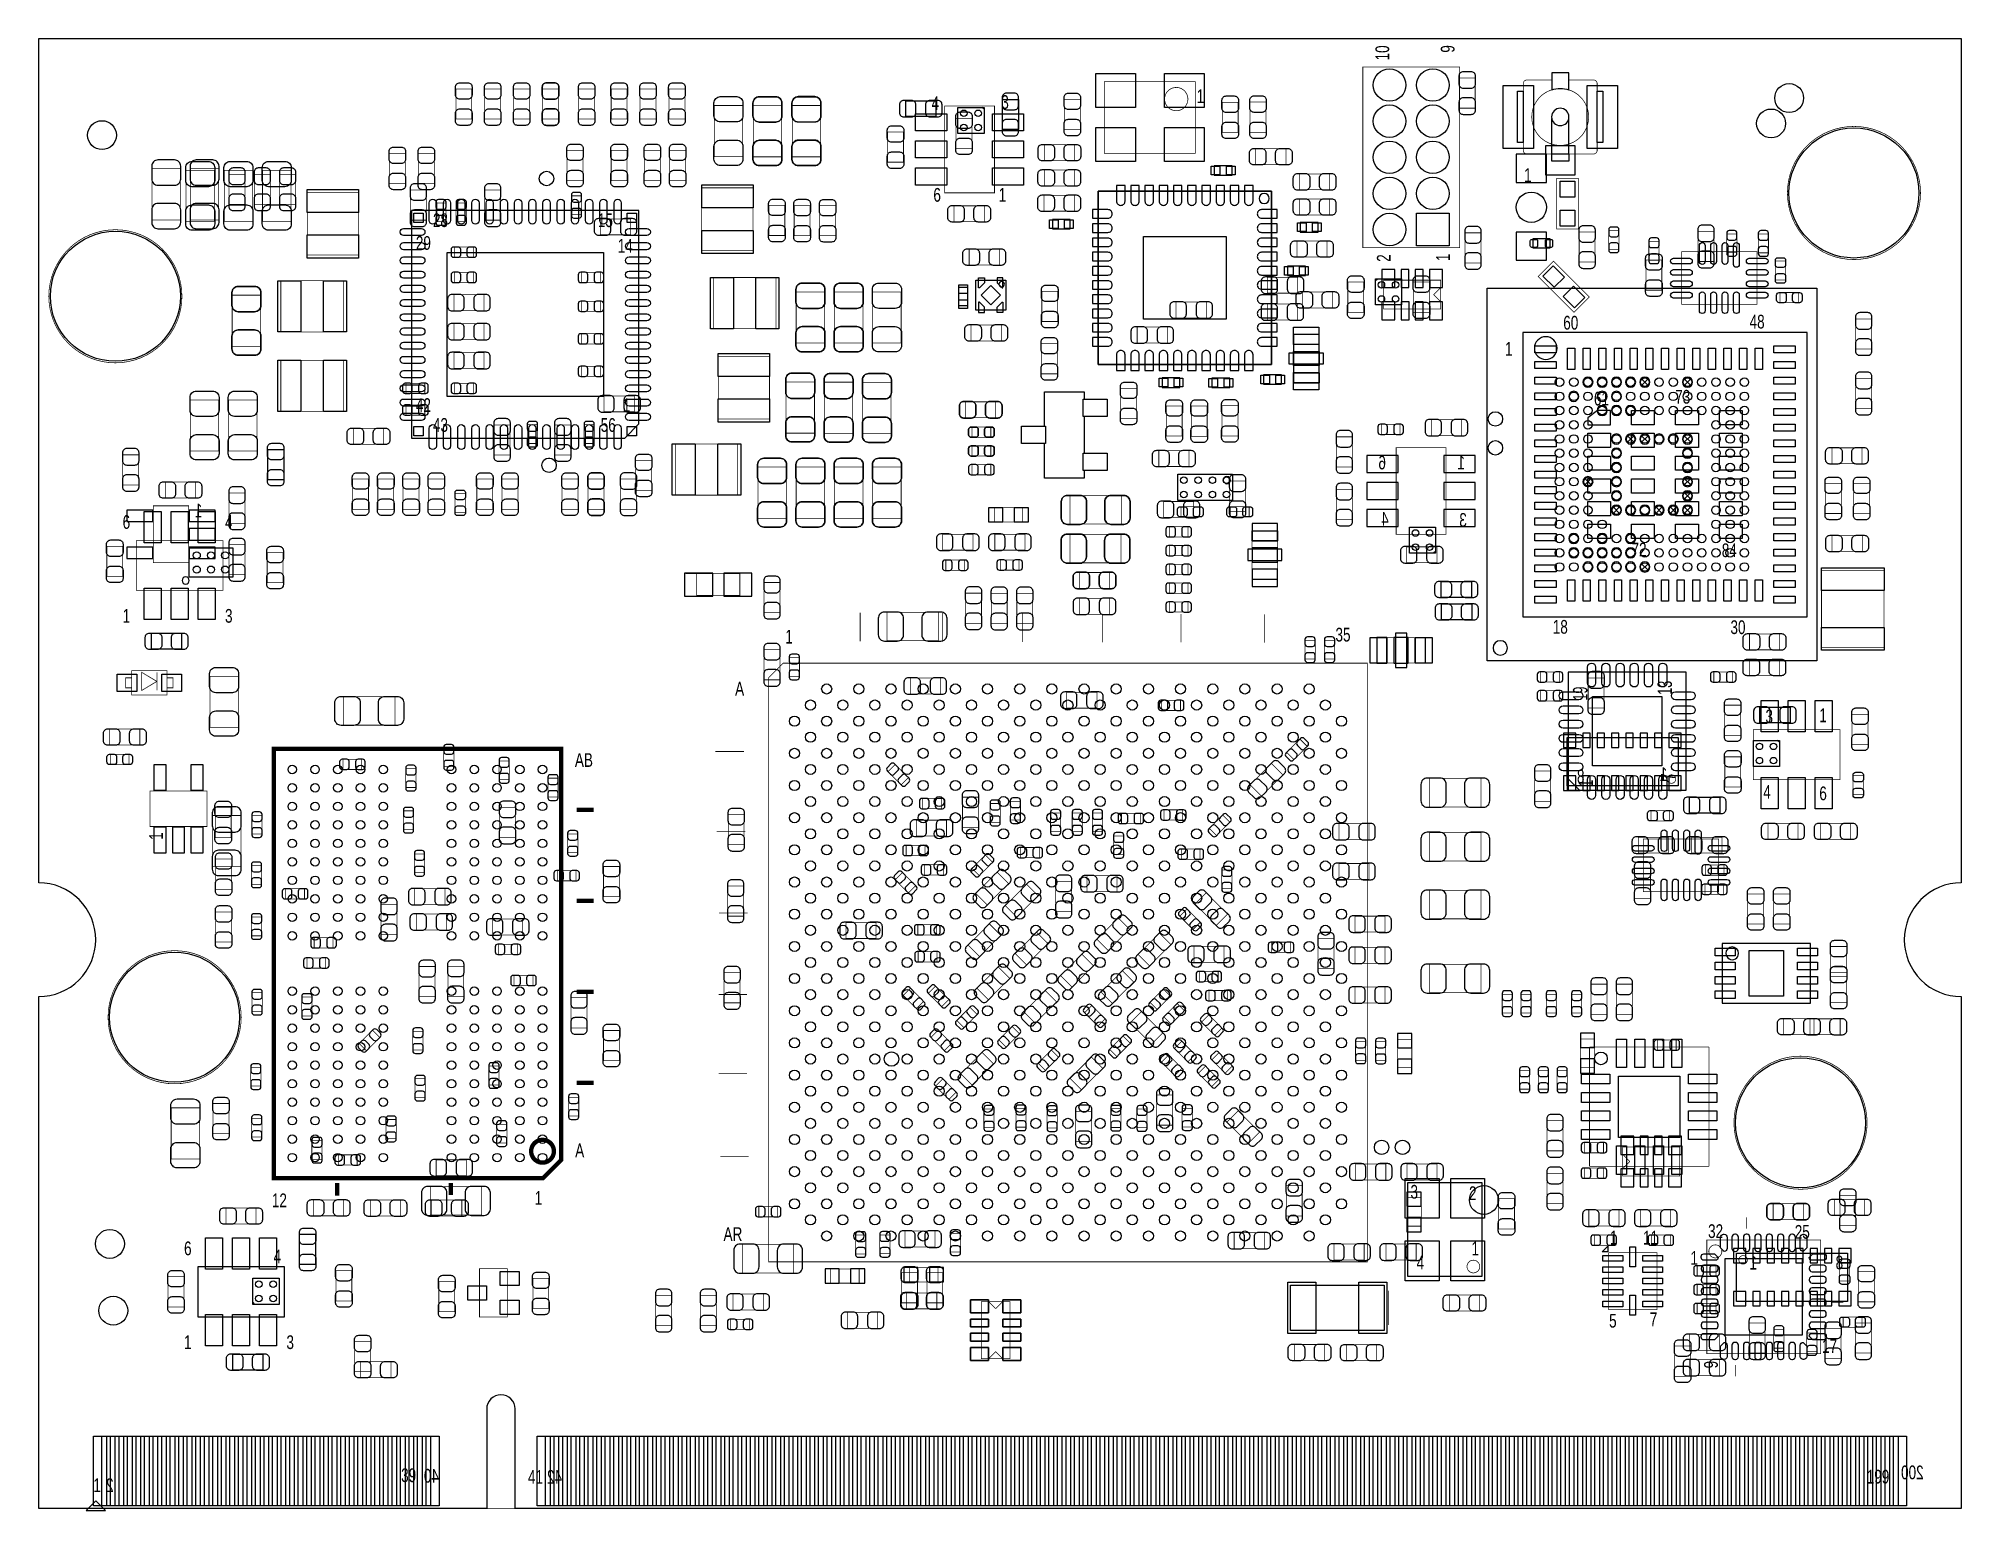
# Model space of a CAD drawing. Extents: x 0 to 67.6, y -0.1 to 51.7.
import ezdxf
from ezdxf.enums import TextEntityAlignment as Align

# ---------------------------------------------------------------- set-up
doc = ezdxf.new("R2010")
doc.units = 0
for name, color, linetype in [('BG_OUTLINE', 5, 'CONTINUOUS'), ('PG_ASSEMBLY_BOTTOM', 254, 'CONTINUOUS'), ('PG_ASSEMBLY_TOP', 13, 'CONTINUOUS'), ('PIN_BOTTOM', 211, 'CONTINUOUS'), ('PIN_TOP', 3, 'CONTINUOUS')]:
    doc.layers.add(name, color=color, linetype=linetype)

msp = doc.modelspace()

# ---------------------------------------------------------------- texts
at = {"layer": 'PG_ASSEMBLY_BOTTOM', "text_generation_flag": 2, "width": 0.736842}
for s, p in [('6', (47.371, 36.5379)), ('1', (50.1523, 36.5379)), ('1', (5.7531, 34.8488)), ('4', (47.4726, 34.5567)), ('3', (50.2158, 34.5186)), ('8', (54.35219, 25.499568)), ('1', (57.2643, 25.5778)), ('1', (60.42914, 8.39978)), ('8', (63.4492, 8.40994)), ('40', (14.070076, 0.910082)), ('42', (18.400014, 0.86995)), ('200', (66.28003, 1.02997)), ('2', (2.629916, 0.579882))]:
    msp.add_text(s, height=0.4826, dxfattribs=at).set_placement(p)
at = {"layer": 'PG_ASSEMBLY_TOP', "width": 0.736842}
for s, p in [('10', (47.4853, 51.181)), ('9', (49.784, 51.321208)), ('2', (47.5361, 43.9674)), ('1', (49.6189, 43.9928))]:
    msp.add_text(s, height=0.4826, rotation=90, dxfattribs=at).set_placement(p, align=Align.CENTER)
for s, p in [('4', (31.3944, 49.1744)), ('3', (33.8455, 49.2125)), ('1', (40.7162, 49.4157)), ('1', (52.230528, 46.642528)), ('6', (31.4579, 45.9486)), ('1', (33.7566, 45.9486)), ('28', (13.859256, 45.056806)), ('15', (19.659092, 45.056806)), ('29', (13.259054, 44.25696)), ('14', (20.359116, 44.156884)), ('60', (53.6067, 41.4528)), ('48', (60.1599, 41.4909)), ('1', (51.559968, 40.531288)), ('61', (54.6862, 38.7858)), ('73', (57.5437, 38.8493)), ('42', (13.259054, 38.556946)), ('1', (20.535392, 38.556946)), ('43', (13.859256, 37.856922)), ('56', (19.759168, 37.856922)), ('6', (2.947416, 34.445956)), ('4', (6.547612, 34.445956)), ('72', (56.007, 33.4772)), ('84', (59.182, 33.4518)), ('1', (2.947416, 31.145988)), ('3', (6.547612, 31.145988)), ('18', (53.2384, 30.7594)), ('30', (59.4868, 30.7467)), ('3', (60.7187, 27.6098)), ('1', (62.611, 27.6479)), ('AB', (18.851118, 26.076656)), ('4', (60.6425, 24.9555)), ('6', (62.611, 24.9047)), ('A', (18.861532, 12.352782)), ('12', (8.195564, 10.59561)), ('1', (17.438878, 10.679176)), ('3', (48.2346, 10.8966)), ('2', (50.292, 10.8458)), ('1', (55.249572, 9.281922)), ('11', (56.41213, 9.281922)), ('32', (58.6994, 9.5123)), ('25', (61.7474, 9.4869)), ('6', (5.106924, 8.90651)), ('4', (8.255, 8.6233)), ('4', (48.4505, 8.4074)), ('1', (50.3809, 8.9027)), ('1', (58.07964, 8.56996)), ('5', (55.2196, 6.3627)), ('7', (56.64962, 6.411976)), ('1', (5.106924, 5.606542)), ('3', (8.70712, 5.606542)), ('17', (62.71006, 5.47116)), ('39', (12.739878, 0.929894)), ('41', (17.200118, 0.86995)), ('199', (64.280034, 0.88011)), ('1', (1.919986, 0.579882))]:
    msp.add_text(s, height=0.4826, dxfattribs=at).set_placement(p)
for s, p in [('1', (26.38044, 30.411166)), ('35', (45.861986, 30.48508)), ('A', (24.644096, 28.586176)), ('AR', (24.408384, 9.40943))]:
    msp.add_text(s, height=0.4826, dxfattribs=at).set_placement(p, align=Align.CENTER)
at = {"layer": 'PG_ASSEMBLY_TOP'}
for s, height, width, p in [('13', 0.508, 0.65, (57.4294, 28.6131)), ('19', 0.508, 0.65, (54.4576, 28.4099)), ('7', 0.508, 0.65, (57.5564, 25.6032)), ('1', 0.508, 0.65, (54.654704, 25.380442)), ('1', 0.4826, 0.736842, (4.360926, 23.512018)), ('9', 0.4826, 0.736842, (59.0423, 4.9276))]:
    msp.add_text(s, height=height, rotation=90, dxfattribs=dict(at, width=width)).set_placement(p)

# ---------------------------------------------------------------- linework, layer by layer
at = {"layer": 'BG_OUTLINE'}
msp.add_lwpolyline([(67.59956, 21.99894, 0.414214), (65.60058, 19.99996, 0.414214), (67.59956, 18.00098), (67.59956, 0), (16.74876, 0), (16.74876, 3.50012, 0.414214), (16.25092, 4.0005, 0.414214), (15.75054, 3.50012), (15.75054, 0), (0, 0), (0, 18.00098, 0.414214), (1.99898, 19.99996, 0.414214), (0, 21.99894), (0, 51.689), (67.59956, 51.689)], format="xyb", close=True, dxfattribs=at)
at = {"layer": 'PG_ASSEMBLY_BOTTOM'}
for points, const_width in [([(50.508408, 50.298858), (49.948592, 50.298858), (49.948592, 49.238662), (50.508408, 49.238662), (50.508408, 50.298858)], 0.0254), ([(17.713452, 48.852582), (18.273268, 48.852582), (18.273268, 49.912778), (17.713452, 49.912778), (17.713452, 48.852582)], 0.0254), ([(25.123394, 47.527718), (26.123646, 47.527718), (26.123646, 49.327562), (25.123394, 49.327562), (25.123394, 47.527718)], 0.0254), ([(26.494994, 47.532798), (27.495246, 47.532798), (27.495246, 49.332642), (26.494994, 49.332642), (26.494994, 47.532798)], 0.0254), ([(4.980686, 47.107602), (3.980434, 47.107602), (3.980434, 45.307758), (4.980686, 45.307758), (4.980686, 47.107602)], 0.0254), ([(6.326886, 47.107602), (5.326634, 47.107602), (5.326634, 45.307758), (6.326886, 45.307758), (6.326886, 47.107602)], 0.0254), ([(7.249668, 46.915578), (6.689852, 46.915578), (6.689852, 45.855382), (7.249668, 45.855382), (7.249668, 46.915578)], 0.0254), ([(8.138668, 46.915578), (7.578852, 46.915578), (7.578852, 45.855382), (8.138668, 45.855382), (8.138668, 46.915578)], 0.0254), ([(9.027668, 46.915578), (8.467852, 46.915578), (8.467852, 45.855382), (9.027668, 45.855382), (9.027668, 46.915578)], 0.0254), ([(13.065252, 45.299376), (13.625068, 45.299376), (13.625068, 46.359572), (13.065252, 46.359572), (13.065252, 45.299376)], 0.0254), ([(16.241268, 46.359572), (15.681452, 46.359572), (15.681452, 45.299376), (16.241268, 45.299376), (16.241268, 46.359572)], 0.0254), ([(19.087846, 46.156118), (18.727674, 46.156118), (18.727674, 45.496226), (19.087846, 45.496226), (19.087846, 46.156118)], 0.0254), ([(14.323314, 45.902626), (13.963142, 45.902626), (13.963142, 45.242734), (14.323314, 45.242734), (14.323314, 45.902626)], 0.0254), ([(15.034514, 45.902626), (14.674342, 45.902626), (14.674342, 45.242734), (15.034514, 45.242734), (15.034514, 45.902626)], 0.0254), ([(20.809458, 44.784772), (20.809458, 45.344588), (19.749262, 45.344588), (19.749262, 44.784772), (20.809458, 44.784772)], 0.0254), ([(50.710592, 44.855384), (50.150776, 44.855384), (50.150776, 43.795188), (50.710592, 43.795188), (50.710592, 44.855384)], 0.0254), ([(54.16677, 43.82516), (54.726586, 43.82516), (54.726586, 44.885356), (54.16677, 44.885356), (54.16677, 43.82516)], 0.0254), ([(55.206392, 44.279312), (55.566564, 44.279312), (55.566564, 44.939204), (55.206392, 44.939204), (55.206392, 44.279312)], 0.0254), ([(58.905648, 44.906438), (58.345832, 44.906438), (58.345832, 43.846242), (58.905648, 43.846242), (58.905648, 44.906438)], 0.0254), ([(59.35599, 44.157392), (59.716162, 44.157392), (59.716162, 44.817284), (59.35599, 44.817284), (59.35599, 44.157392)], 0.0254), ([(60.464192, 44.152312), (60.824364, 44.152312), (60.824364, 44.812204), (60.464192, 44.812204), (60.464192, 44.152312)], 0.0254), ([(14.615414, 44.355766), (14.615414, 43.995594), (15.275306, 43.995594), (15.275306, 44.355766), (14.615414, 44.355766)], 0.0254), ([(56.616854, 43.893994), (56.977026, 43.893994), (56.977026, 44.553886), (56.616854, 44.553886), (56.616854, 43.893994)], 0.0254), ([(14.615414, 43.466766), (14.615414, 43.106594), (15.275306, 43.106594), (15.275306, 43.466766), (14.615414, 43.466766)], 0.0254), ([(19.745706, 43.106594), (19.745706, 43.466766), (19.085814, 43.466766), (19.085814, 43.106594), (19.745706, 43.106594)], 0.0254), ([(44.264072, 42.733722), (44.264072, 43.293538), (43.203876, 43.293538), (43.203876, 42.733722), (44.264072, 42.733722)], 0.024892), ([(7.800086, 42.662602), (6.799834, 42.662602), (6.799834, 40.862758), (7.800086, 40.862758), (7.800086, 42.662602)], 0.0254), ([(14.595348, 42.677588), (14.595348, 42.117772), (15.655544, 42.117772), (15.655544, 42.677588), (14.595348, 42.677588)], 0.0254), ([(27.632406, 42.776902), (26.632154, 42.776902), (26.632154, 40.977058), (27.632406, 40.977058), (27.632406, 42.776902)], 0.0254), ([(28.978606, 42.776902), (27.978354, 42.776902), (27.978354, 40.977058), (28.978606, 40.977058), (28.978606, 42.776902)], 0.0254), ([(49.29632, 43.19016), (47.28972, 43.19016), (47.28972, 42.17416), (49.29632, 42.17416), (49.29632, 43.19016)], 0.0254), ([(49.0474, 42.68216), (49.3014, 42.93616)], 0.0254), ([(49.0474, 42.68216), (49.3014, 42.42816)], 0.0254), ([(19.745706, 42.090594), (19.745706, 42.450766), (19.085814, 42.450766), (19.085814, 42.090594), (19.745706, 42.090594)], 0.0254), ([(41.054274, 41.862756), (41.054274, 42.422572), (39.994078, 42.422572), (39.994078, 41.862756), (41.054274, 41.862756)], 0.024892), ([(44.258484, 41.788588), (44.258484, 42.348404), (43.198288, 42.348404), (43.198288, 41.788588), (44.258484, 41.788588)], 0.024892), ([(14.595348, 41.661588), (14.595348, 41.101772), (15.655544, 41.101772), (15.655544, 41.661588), (14.595348, 41.661588)], 0.0254), ([(19.745706, 40.947594), (19.745706, 41.307766), (19.085814, 41.307766), (19.085814, 40.947594), (19.745706, 40.947594)], 0.0254), ([(38.624256, 41.540176), (38.624256, 40.98036), (39.684452, 40.98036), (39.684452, 41.540176), (38.624256, 41.540176)], 0.024892), ([(63.892938, 40.767762), (64.452754, 40.767762), (64.452754, 41.827958), (63.892938, 41.827958), (63.892938, 40.767762)], 0.0254), ([(14.595348, 40.645588), (14.595348, 40.085772), (15.655544, 40.085772), (15.655544, 40.645588), (14.595348, 40.645588)], 0.0254), ([(19.745706, 39.804594), (19.745706, 40.164766), (19.085814, 40.164766), (19.085814, 39.804594), (19.745706, 39.804594)], 0.0254), ([(12.913614, 39.565834), (12.913614, 39.205662), (13.573506, 39.205662), (13.573506, 39.565834), (12.913614, 39.565834)], 0.0254), ([(14.615414, 39.565834), (14.615414, 39.205662), (15.275306, 39.205662), (15.275306, 39.565834), (14.615414, 39.565834)], 0.0254), ([(26.276554, 37.811202), (27.276806, 37.811202), (27.276806, 39.611046), (26.276554, 39.611046), (26.276554, 37.811202)], 0.0254), ([(27.622754, 37.803582), (28.623006, 37.803582), (28.623006, 39.603426), (27.622754, 39.603426), (27.622754, 37.803582)], 0.0254), ([(28.968954, 37.795962), (29.969206, 37.795962), (29.969206, 39.595806), (28.968954, 39.595806), (28.968954, 37.795962)], 0.0254), ([(64.452754, 39.73576), (63.892938, 39.73576), (63.892938, 38.675564), (64.452754, 38.675564), (64.452754, 39.73576)], 0.0254), ([(12.913614, 38.803834), (12.913614, 38.443662), (13.573506, 38.443662), (13.573506, 38.803834), (12.913614, 38.803834)], 0.0254), ([(20.936458, 38.561772), (20.936458, 39.121588), (19.876262, 39.121588), (19.876262, 38.561772), (20.936458, 38.561772)], 0.0254), ([(32.591502, 38.913308), (32.591502, 38.353492), (33.651698, 38.353492), (33.651698, 38.913308), (32.591502, 38.913308)], 0.0254), ([(16.011652, 37.041582), (16.571468, 37.041582), (16.571468, 38.101778), (16.011652, 38.101778), (16.011652, 37.041582)], 0.0254), ([(17.178274, 37.44722), (17.538446, 37.44722), (17.538446, 38.107112), (17.178274, 38.107112), (17.178274, 37.44722)], 0.0254), ([(18.145252, 37.041582), (18.705068, 37.041582), (18.705068, 38.101778), (18.145252, 38.101778), (18.145252, 37.041582)], 0.0254), ([(19.174206, 37.44722), (19.534378, 37.44722), (19.534378, 38.107112), (19.174206, 38.107112), (19.174206, 37.44722)], 0.0254), ([(32.817054, 38.026086), (32.817054, 37.665914), (33.476946, 37.665914), (33.476946, 38.026086), (32.817054, 38.026086)], 0.0254), ([(47.865538, 37.764974), (47.865538, 38.125146), (47.205646, 38.125146), (47.205646, 37.764974), (47.865538, 37.764974)], 0.0254), ([(50.025808, 37.726112), (50.025808, 38.285928), (48.965612, 38.285928), (48.965612, 37.726112), (50.025808, 37.726112)], 0.0254), ([(32.817054, 37.365686), (32.817054, 37.005514), (33.476946, 37.005514), (33.476946, 37.365686), (32.817054, 37.365686)], 0.0254), ([(46.187868, 37.682678), (45.628052, 37.682678), (45.628052, 36.622482), (46.187868, 36.622482), (46.187868, 37.682678)], 0.0254), ([(49.480724, 37.304726), (49.480724, 34.254694), (47.730664, 34.254694), (47.730664, 37.304726), (49.480724, 37.304726)], 0.0254), ([(3.513074, 37.049202), (2.953258, 37.049202), (2.953258, 35.989006), (3.513074, 35.989006), (3.513074, 37.049202)], 0.0254), ([(26.286206, 36.61791), (25.285954, 36.61791), (25.285954, 34.818066), (26.286206, 34.818066), (26.286206, 36.61791)], 0.0254), ([(27.632406, 36.61791), (26.632154, 36.61791), (26.632154, 34.818066), (27.632406, 34.818066), (27.632406, 36.61791)], 0.0254), ([(28.978606, 36.61791), (27.978354, 36.61791), (27.978354, 34.818066), (28.978606, 34.818066), (28.978606, 36.61791)], 0.0254), ([(30.324806, 36.61791), (29.324554, 36.61791), (29.324554, 34.818066), (30.324806, 34.818066), (30.324806, 36.61791)], 0.0254), ([(32.817054, 36.705286), (32.817054, 36.345114), (33.476946, 36.345114), (33.476946, 36.705286), (32.817054, 36.705286)], 0.0254), ([(19.313652, 35.136582), (19.873468, 35.136582), (19.873468, 36.196778), (19.313652, 36.196778), (19.313652, 35.136582)], 0.0254), ([(20.456652, 35.136582), (21.016468, 35.136582), (21.016468, 36.196778), (20.456652, 36.196778), (20.456652, 35.136582)], 0.0254), ([(41.874186, 35.065462), (42.434002, 35.065462), (42.434002, 36.125658), (41.874186, 36.125658), (41.874186, 35.065462)], 0.024892), ([(5.27304, 33.25368), (5.27304, 35.2552), (4.02336, 35.2552), (4.02336, 33.25368), (5.27304, 33.25368)], 0.0254), ([(6.687312, 34.643822), (7.247128, 34.643822), (7.247128, 35.704018), (6.687312, 35.704018), (6.687312, 34.643822)], 0.0254), ([(33.596834, 34.690304), (34.597086, 34.690304), (34.597086, 35.190176), (33.596834, 35.190176), (33.596834, 34.690304)], 0.0254), ([(36.262818, 35.613086), (36.262818, 34.612834), (38.062662, 34.612834), (38.062662, 35.613086), (36.262818, 35.613086)], 0.0254), ([(40.611298, 34.848292), (40.611298, 35.408108), (39.551102, 35.408108), (39.551102, 34.848292), (40.611298, 34.848292)], 0.0254), ([(45.628052, 34.768282), (46.187868, 34.768282), (46.187868, 35.828478), (45.628052, 35.828478), (45.628052, 34.768282)], 0.0254), ([(40.411146, 34.160714), (40.411146, 34.520886), (39.751254, 34.520886), (39.751254, 34.160714), (40.411146, 34.160714)], 0.0254), ([(7.248398, 33.891728), (6.688582, 33.891728), (6.688582, 32.831532), (7.248398, 32.831532), (7.248398, 33.891728)], 0.0254), ([(31.786322, 34.257488), (31.786322, 33.697672), (32.846518, 33.697672), (32.846518, 34.257488), (31.786322, 34.257488)], 0.0254), ([(34.677858, 33.697672), (34.677858, 34.257488), (33.617662, 34.257488), (33.617662, 33.697672), (34.677858, 33.697672)], 0.0254), ([(36.257738, 34.251646), (36.257738, 33.251394), (38.057582, 33.251394), (38.057582, 34.251646), (36.257738, 34.251646)], 0.0254), ([(40.411146, 33.500314), (40.411146, 33.860486), (39.751254, 33.860486), (39.751254, 33.500314), (40.411146, 33.500314)], 0.0254), ([(42.66184, 32.679894), (42.66184, 34.379662), (43.562016, 34.379662), (43.562016, 32.679894), (42.66184, 32.679894)], 0.0254), ([(49.163732, 33.254442), (49.163732, 33.814258), (48.103536, 33.814258), (48.103536, 33.254442), (49.163732, 33.254442)], 0.0254), ([(31.895034, 33.347406), (31.895034, 32.987234), (32.554926, 32.987234), (32.554926, 33.347406), (31.895034, 33.347406)], 0.0254), ([(34.470086, 32.994854), (34.470086, 33.355026), (33.810194, 33.355026), (33.810194, 32.994854), (34.470086, 32.994854)], 0.0254), ([(40.411146, 32.839914), (40.411146, 33.200086), (39.751254, 33.200086), (39.751254, 32.839914), (40.411146, 32.839914)], 0.0254), ([(22.751288, 32.866584), (24.651208, 32.866584), (24.651208, 32.106616), (23.131272, 32.106616), (23.131272, 32.866584)], 0.0254), ([(26.060908, 32.559498), (25.501092, 32.559498), (25.501092, 31.499302), (26.060908, 31.499302), (26.060908, 32.559498)], 0.0254), ([(36.592002, 32.911288), (36.592002, 32.351472), (37.652198, 32.351472), (37.652198, 32.911288), (36.592002, 32.911288)], 0.0254), ([(40.411146, 32.179514), (40.411146, 32.539686), (39.751254, 32.539686), (39.751254, 32.179514), (40.411146, 32.179514)], 0.0254), ([(32.590232, 31.125922), (33.150048, 31.125922), (33.150048, 32.186118), (32.590232, 32.186118), (32.590232, 31.125922)], 0.0254), ([(33.491678, 31.11627), (34.051494, 31.11627), (34.051494, 32.176466), (33.491678, 32.176466), (33.491678, 31.11627)], 0.0254), ([(34.391092, 31.11627), (34.950908, 31.11627), (34.950908, 32.176466), (34.391092, 32.176466), (34.391092, 31.11627)], 0.0254), ([(36.592002, 32.001968), (36.592002, 31.442152), (37.652198, 31.442152), (37.652198, 32.001968), (36.592002, 32.001968)], 0.0254), ([(40.411146, 31.519114), (40.411146, 31.879286), (39.751254, 31.879286), (39.751254, 31.519114), (40.411146, 31.519114)], 0.0254), ([(29.828998, 31.510986), (29.828998, 30.510734), (31.628842, 30.510734), (31.628842, 31.510986), (29.828998, 31.510986)], 0.0254), ([(44.884086, 30.530546), (44.523914, 30.530546), (44.523914, 29.870654), (44.884086, 29.870654), (44.884086, 30.530546)], 0.0254), ([(45.569886, 30.530546), (45.209714, 30.530546), (45.209714, 29.870654), (45.569886, 29.870654), (45.569886, 30.530546)], 0.0254), ([(47.054516, 30.625288), (48.754284, 30.625288), (48.754284, 29.725112), (47.054516, 29.725112), (47.054516, 30.625288)], 0.0254), ([(26.060908, 30.197298), (25.501092, 30.197298), (25.501092, 29.137102), (26.060908, 29.137102), (26.060908, 30.197298)], 0.0254), ([(26.748486, 29.920946), (26.388314, 29.920946), (26.388314, 29.261054), (26.748486, 29.261054), (26.748486, 29.920946)], 0.0254), ([(31.704026, 28.638754), (31.704026, 29.19857), (30.64383, 29.19857), (30.64383, 28.638754), (31.704026, 28.638754)], 0.0254), ([(53.473096, 29.057854), (53.473096, 29.418026), (52.813204, 29.418026), (52.813204, 29.057854), (53.473096, 29.057854)], 0.0254), ([(54.482492, 28.146502), (55.042308, 28.146502), (55.042308, 29.206698), (54.482492, 29.206698), (54.482492, 28.146502)], 0.0254), ([(58.902854, 29.415486), (58.902854, 29.055314), (59.562746, 29.055314), (59.562746, 29.415486), (58.902854, 29.415486)], 0.0254), ([(37.207698, 28.142692), (37.207698, 28.702508), (36.147502, 28.702508), (36.147502, 28.142692), (37.207698, 28.142692)], 0.0254), ([(40.146478, 28.060396), (40.146478, 28.420568), (39.486586, 28.420568), (39.486586, 28.060396), (40.146478, 28.060396)], 0.0254), ([(53.473096, 28.397454), (53.473096, 28.757626), (52.813204, 28.757626), (52.813204, 28.397454), (53.473096, 28.397454)], 0.0254), ([(44.6024, 26.798778), (44.347638, 27.05354), (43.88104, 26.586942), (44.135802, 26.33218), (44.6024, 26.798778)], 0.0254), ([(14.237462, 26.085038), (14.597634, 26.085038), (14.597634, 26.74493), (14.237462, 26.74493), (14.237462, 26.085038)], 0.0254), ([(11.35634, 25.984454), (11.35634, 26.344626), (10.696448, 26.344626), (10.696448, 25.984454), (11.35634, 25.984454)], 0.0254), ([(12.903454, 25.351994), (13.263626, 25.351994), (13.263626, 26.011886), (12.903454, 26.011886), (12.903454, 25.351994)], 0.0254), ([(16.184118, 25.62733), (16.54429, 25.62733), (16.54429, 26.287222), (16.184118, 26.287222), (16.184118, 25.62733)], 0.0254), ([(30.115002, 26.16454), (29.86024, 25.909778), (30.326838, 25.44318), (30.5816, 25.697942), (30.115002, 26.16454)], 0.0254), ([(42.600118, 25.447498), (42.99585, 25.051766), (43.745658, 25.801574), (43.349926, 26.197306), (42.600118, 25.447498)], 0.0254), ([(52.602892, 24.869902), (53.162708, 24.869902), (53.162708, 25.930098), (52.602892, 25.930098), (52.602892, 24.869902)], 0.0254), ([(17.90192, 25.020778), (18.262092, 25.020778), (18.262092, 25.68067), (17.90192, 25.68067), (17.90192, 25.020778)], 0.0254), ([(33.040828, 25.013158), (32.481012, 25.013158), (32.481012, 23.952962), (33.040828, 23.952962), (33.040828, 25.013158)], 0.0254), ([(48.912018, 25.671526), (48.912018, 24.671274), (50.711862, 24.671274), (50.711862, 25.671526), (48.912018, 25.671526)], 0.0254), ([(6.108954, 22.567138), (7.109206, 22.567138), (7.109206, 24.366982), (6.108954, 24.366982), (6.108954, 22.567138)], 0.0254), ([(7.850378, 24.376634), (7.490206, 24.376634), (7.490206, 23.716742), (7.850378, 23.716742), (7.850378, 24.376634)], 0.0254), ([(13.180568, 24.53259), (12.820396, 24.53259), (12.820396, 23.872698), (13.180568, 23.872698), (13.180568, 24.53259)], 0.0254), ([(16.20139, 23.596092), (16.761206, 23.596092), (16.761206, 24.656288), (16.20139, 24.656288), (16.20139, 23.596092)], 0.0254), ([(24.242522, 23.338536), (24.802338, 23.338536), (24.802338, 24.398732), (24.242522, 24.398732), (24.242522, 23.338536)], 0.0254), ([(31.744666, 24.607774), (31.744666, 24.967946), (31.084774, 24.967946), (31.084774, 24.607774), (31.744666, 24.607774)], 0.0254), ([(33.809686, 24.790146), (33.449514, 24.790146), (33.449514, 24.130254), (33.809686, 24.130254), (33.809686, 24.790146)], 0.0254), ([(34.160714, 24.206454), (34.520886, 24.206454), (34.520886, 24.866346), (34.160714, 24.866346), (34.160714, 24.206454)], 0.0254), ([(35.575494, 23.797768), (35.935666, 23.797768), (35.935666, 24.45766), (35.575494, 24.45766), (35.575494, 23.797768)], 0.0254), ([(36.337494, 23.797768), (36.697666, 23.797768), (36.697666, 24.45766), (36.337494, 24.45766), (36.337494, 23.797768)], 0.0254), ([(37.048694, 23.797768), (37.408866, 23.797768), (37.408866, 24.45766), (37.048694, 24.45766), (37.048694, 23.797768)], 0.0254), ([(38.732206, 24.082502), (38.732206, 24.442674), (38.072314, 24.442674), (38.072314, 24.082502), (38.732206, 24.082502)], 0.0254), ([(39.56431, 24.567388), (39.56431, 24.207216), (40.224202, 24.207216), (40.224202, 24.567388), (39.56431, 24.567388)], 0.0254), ([(41.16324, 23.919942), (41.418002, 23.66518), (41.8846, 24.131778), (41.629838, 24.38654), (41.16324, 23.919942)], 0.0254), ([(18.596102, 23.060914), (18.956274, 23.060914), (18.956274, 23.720806), (18.596102, 23.720806), (18.596102, 23.060914)], 0.0254), ([(31.919418, 23.644352), (31.919418, 24.204168), (30.859222, 24.204168), (30.859222, 23.644352), (31.919418, 23.644352)], 0.0254), ([(46.778418, 23.517352), (46.778418, 24.077168), (45.718222, 24.077168), (45.718222, 23.517352), (46.778418, 23.517352)], 0.0254), ([(48.912018, 23.766526), (48.912018, 22.766274), (50.711862, 22.766274), (50.711862, 23.766526), (48.912018, 23.766526)], 0.0254), ([(13.56614, 23.018496), (13.205968, 23.018496), (13.205968, 22.358604), (13.56614, 22.358604), (13.56614, 23.018496)], 0.0254), ([(31.160466, 22.956774), (31.160466, 23.316946), (30.500574, 23.316946), (30.500574, 22.956774), (31.160466, 22.956774)], 0.0254), ([(33.539176, 22.722078), (33.284414, 22.97684), (32.817816, 22.510242), (33.072578, 22.25548), (33.539176, 22.722078)], 0.0254), ([(35.178746, 22.883114), (35.178746, 23.243286), (34.518854, 23.243286), (34.518854, 22.883114), (35.178746, 22.883114)], 0.0254), ([(37.792914, 22.987254), (38.153086, 22.987254), (38.153086, 23.647146), (37.792914, 23.647146), (37.792914, 22.987254)], 0.0254), ([(40.177974, 23.189946), (40.177974, 22.829774), (40.837866, 22.829774), (40.837866, 23.189946), (40.177974, 23.189946)], 0.0254), ([(56.243728, 23.604728), (56.243728, 23.044912), (57.303924, 23.044912), (57.303924, 23.604728), (56.243728, 23.604728)], 0.0254), ([(58.126376, 23.604728), (58.126376, 23.044912), (59.186572, 23.044912), (59.186572, 23.604728), (58.126376, 23.604728)], 0.0254), ([(7.836154, 22.61235), (7.475982, 22.61235), (7.475982, 21.952458), (7.836154, 21.952458), (7.836154, 22.61235)], 0.0254), ([(18.229834, 22.430994), (18.229834, 22.070822), (18.889726, 22.070822), (18.889726, 22.430994), (18.229834, 22.430994)], 0.0254), ([(30.580584, 21.643848), (30.835346, 21.89861), (30.368748, 22.365208), (30.113986, 22.110446), (30.580584, 21.643848)], 0.0254), ([(31.80969, 22.275546), (31.80969, 22.635718), (31.149798, 22.635718), (31.149798, 22.275546), (31.80969, 22.275546)], 0.0254), ([(32.95015, 21.621496), (33.345882, 21.225764), (34.09569, 21.975572), (33.699958, 22.371304), (32.95015, 21.621496)], 0.0254), ([(41.597834, 21.790914), (41.958006, 21.790914), (41.958006, 22.450806), (41.597834, 22.450806), (41.597834, 21.790914)], 0.0254), ([(46.778418, 22.120352), (46.778418, 22.680168), (45.718222, 22.680168), (45.718222, 22.120352), (46.778418, 22.120352)], 0.0254), ([(56.115712, 21.458682), (56.675528, 21.458682), (56.675528, 22.518878), (56.115712, 22.518878), (56.115712, 21.458682)], 0.0254), ([(59.258962, 22.267926), (59.258962, 22.628098), (58.59907, 22.628098), (58.59907, 22.267926), (59.258962, 22.267926)], 0.0254), ([(9.341866, 21.432774), (9.341866, 21.792946), (8.681974, 21.792946), (8.681974, 21.432774), (9.341866, 21.432774)], 0.0254), ([(13.220954, 21.796502), (13.220954, 21.236686), (14.28115, 21.236686), (14.28115, 21.796502), (13.220954, 21.796502)], 0.0254), ([(24.226012, 20.828762), (24.785828, 20.828762), (24.785828, 21.888958), (24.226012, 21.888958), (24.226012, 20.828762)], 0.0254), ([(35.133534, 21.548344), (34.737802, 21.944076), (33.987994, 21.194268), (34.383726, 20.798536), (35.133534, 21.548344)], 0.0254), ([(35.759136, 20.991068), (36.318952, 20.991068), (36.318952, 22.051264), (35.759136, 22.051264), (35.759136, 20.991068)], 0.0254), ([(37.916104, 21.69033), (37.916104, 22.250146), (36.855908, 22.250146), (36.855908, 21.69033), (37.916104, 21.69033)], 0.0254), ([(41.050464, 21.649944), (40.654732, 21.254212), (41.40454, 20.504404), (41.800272, 20.900136), (41.050464, 21.649944)], 0.0254), ([(48.912018, 21.734526), (48.912018, 20.734274), (50.711862, 20.734274), (50.711862, 21.734526), (48.912018, 21.734526)], 0.0254), ([(59.250834, 21.59254), (59.250834, 21.952712), (58.590942, 21.952712), (58.590942, 21.59254), (59.250834, 21.59254)], 0.0254), ([(12.596368, 21.241258), (12.036552, 21.241258), (12.036552, 20.181062), (12.596368, 20.181062), (12.596368, 21.241258)], 0.0254), ([(40.586914, 20.35937), (40.841676, 20.613878), (40.374824, 21.08073), (40.120316, 20.825968), (40.586914, 20.35937)], 0.0254), ([(7.477506, 20.136104), (7.837678, 20.136104), (7.837678, 20.795996), (7.477506, 20.795996), (7.477506, 20.136104)], 0.0254), ([(13.270738, 20.901406), (13.270738, 20.34159), (14.330934, 20.34159), (14.330934, 20.901406), (13.270738, 20.901406)], 0.0254), ([(15.957296, 20.729448), (15.957296, 20.169632), (17.017492, 20.169632), (17.017492, 20.729448), (15.957296, 20.729448)], 0.0254), ([(29.44241, 20.043394), (29.44241, 20.60321), (28.382214, 20.60321), (28.382214, 20.043394), (29.44241, 20.043394)], 0.0254), ([(31.571438, 20.167346), (31.571438, 20.527518), (30.911546, 20.527518), (30.911546, 20.167346), (31.571438, 20.167346)], 0.0254), ([(33.824926, 20.15871), (33.429194, 20.554442), (32.679386, 19.804634), (33.075118, 19.408902), (33.824926, 20.15871)], 0.0254), ([(38.355524, 20.37207), (37.959792, 20.767802), (37.209984, 20.017994), (37.605716, 19.622262), (38.355524, 20.37207)], 0.0254), ([(47.342298, 20.268692), (47.342298, 20.828508), (46.282102, 20.828508), (46.282102, 20.268692), (47.342298, 20.268692)], 0.0254), ([(10.342372, 19.713448), (10.342372, 20.07362), (9.68248, 20.07362), (9.68248, 19.713448), (10.342372, 19.713448)], 0.0254), ([(16.167862, 19.842226), (16.167862, 19.482054), (16.827754, 19.482054), (16.827754, 19.842226), (16.167862, 19.842226)], 0.0254), ([(34.33572, 19.511518), (34.731452, 19.115786), (35.48126, 19.865594), (35.085528, 20.261326), (34.33572, 19.511518)], 0.0254), ([(39.80561, 19.834098), (39.409878, 20.22983), (38.66007, 19.480022), (39.055802, 19.08429), (39.80561, 19.834098)], 0.0254), ([(40.621712, 19.765772), (40.621712, 19.205956), (41.681908, 19.205956), (41.681908, 19.765772), (40.621712, 19.765772)], 0.0254), ([(43.352974, 19.913346), (43.352974, 19.553174), (44.012866, 19.553174), (44.012866, 19.913346), (43.352974, 19.913346)], 0.0254), ([(45.541184, 20.03806), (44.981368, 20.03806), (44.981368, 18.977864), (45.541184, 18.977864), (45.541184, 20.03806)], 0.0254), ([(47.342298, 19.173952), (47.342298, 19.733768), (46.282102, 19.733768), (46.282102, 19.173952), (47.342298, 19.173952)], 0.0254), ([(10.08634, 18.999454), (10.08634, 19.359626), (9.426448, 19.359626), (9.426448, 18.999454), (10.08634, 18.999454)], 0.0254), ([(13.933424, 19.057874), (13.373608, 19.057874), (13.373608, 17.997678), (13.933424, 17.997678), (13.933424, 19.057874)], 0.0254), ([(14.943836, 19.0627), (14.38402, 19.0627), (14.38402, 18.002504), (14.943836, 18.002504), (14.943836, 19.0627)], 0.0254), ([(31.581852, 19.221196), (31.581852, 19.581368), (30.92196, 19.581368), (30.92196, 19.221196), (31.581852, 19.221196)], 0.0254), ([(32.99206, 18.288762), (33.387792, 17.89303), (34.1376, 18.642838), (33.741868, 19.03857), (32.99206, 18.288762)], 0.0254), ([(35.934396, 18.736564), (36.330128, 18.340832), (37.079936, 19.09064), (36.684204, 19.486372), (35.934396, 18.736564)], 0.0254), ([(48.912018, 19.134328), (48.912018, 18.134076), (50.711862, 18.134076), (50.711862, 19.134328), (48.912018, 19.134328)], 0.0254), ([(17.373092, 18.385282), (17.373092, 18.745454), (16.7132, 18.745454), (16.7132, 18.385282), (17.373092, 18.385282)], 0.0254), ([(24.099012, 17.780762), (24.658828, 17.780762), (24.658828, 18.840958), (24.099012, 18.840958), (24.099012, 17.780762)], 0.0254), ([(30.861762, 17.576292), (31.116524, 17.831054), (30.649926, 18.297652), (30.395164, 18.04289), (30.861762, 17.576292)], 0.0254), ([(31.746952, 17.647158), (32.001714, 17.90192), (31.535116, 18.368518), (31.280354, 18.113756), (31.746952, 17.647158)], 0.0254), ([(38.504114, 18.512282), (38.108382, 18.908014), (37.358574, 18.158206), (37.754306, 17.762474), (38.504114, 18.512282)], 0.0254), ([(39.795958, 18.010632), (39.54145, 18.26514), (39.074598, 17.798542), (39.32936, 17.544034), (39.795958, 18.010632)], 0.0254), ([(40.812974, 18.884646), (40.812974, 18.524474), (41.472866, 18.524474), (41.472866, 18.884646), (40.812974, 18.884646)], 0.0254), ([(47.342298, 17.776952), (47.342298, 18.336768), (46.282102, 18.336768), (46.282102, 17.776952), (47.342298, 17.776952)], 0.0254), ([(54.584092, 17.376902), (55.143908, 17.376902), (55.143908, 18.437098), (54.584092, 18.437098), (54.584092, 17.376902)], 0.024892), ([(55.473092, 17.376902), (56.032908, 17.376902), (56.032908, 18.437098), (55.473092, 18.437098), (55.473092, 17.376902)], 0.024892), ([(7.855458, 18.134584), (7.495286, 18.134584), (7.495286, 17.474692), (7.855458, 17.474692), (7.855458, 18.134584)], 0.0254), ([(9.606788, 17.98193), (9.246616, 17.98193), (9.246616, 17.322038), (9.606788, 17.322038), (9.606788, 17.98193)], 0.0254), ([(18.714466, 16.899636), (19.274282, 16.899636), (19.274282, 17.959832), (18.714466, 17.959832), (18.714466, 16.899636)], 0.0254), ([(32.999426, 17.373346), (32.744664, 17.628108), (32.278066, 17.16151), (32.532828, 16.906748), (32.999426, 17.373346)], 0.0254), ([(34.64179, 17.460214), (35.037522, 17.064482), (35.78733, 17.81429), (35.391598, 18.210022), (34.64179, 17.460214)], 0.0254), ([(37.031168, 17.685512), (36.776406, 17.43075), (37.243004, 16.964152), (37.497766, 17.218914), (37.031168, 17.685512)], 0.0254), ([(40.2844, 17.502378), (40.029638, 17.75714), (39.56304, 17.290542), (39.817802, 17.03578), (40.2844, 17.502378)], 0.0254), ([(41.148254, 18.214086), (41.148254, 17.853914), (41.808146, 17.853914), (41.808146, 18.214086), (41.148254, 18.214086)], 0.0254), ([(51.458114, 17.424654), (51.818286, 17.424654), (51.818286, 18.084546), (51.458114, 18.084546), (51.458114, 17.424654)], 0.0254), ([(52.118514, 17.424654), (52.478686, 17.424654), (52.478686, 18.084546), (52.118514, 18.084546), (52.118514, 17.424654)], 0.0254), ([(53.007514, 17.424654), (53.367686, 17.424654), (53.367686, 18.084546), (53.007514, 18.084546), (53.007514, 17.424654)], 0.0254), ([(53.896514, 17.424654), (54.256686, 17.424654), (54.256686, 18.084546), (53.896514, 18.084546), (53.896514, 17.424654)], 0.0254), ([(34.482786, 16.692118), (34.228024, 16.94688), (33.761426, 16.480282), (34.016188, 16.22552), (34.482786, 16.692118)], 0.0254), ([(38.77183, 17.47139), (38.376098, 17.075658), (39.125906, 16.32585), (39.521638, 16.721582), (38.77183, 17.47139)], 0.0254), ([(41.142412, 17.35963), (40.88765, 17.104868), (41.354248, 16.63827), (41.60901, 16.893032), (41.142412, 17.35963)], 0.0254), ([(11.26744, 16.350742), (11.522202, 16.09598), (11.9888, 16.562578), (11.734038, 16.81734), (11.26744, 16.350742)], 0.0254), ([(13.510514, 16.78178), (13.150342, 16.78178), (13.150342, 16.121888), (13.510514, 16.121888), (13.510514, 16.78178)], 0.0254), ([(31.841186, 16.097758), (32.095948, 16.35252), (31.62935, 16.819118), (31.374588, 16.564356), (31.841186, 16.097758)], 0.0254), ([(37.65804, 16.147542), (37.912802, 15.89278), (38.3794, 16.359378), (38.124638, 16.61414), (37.65804, 16.147542)], 0.0254), ([(40.191944, 16.42999), (39.937182, 16.175228), (40.40378, 15.70863), (40.658542, 15.963392), (40.191944, 16.42999)], 0.0254), ([(46.662086, 16.423386), (46.301914, 16.423386), (46.301914, 15.763494), (46.662086, 15.763494), (46.662086, 16.423386)], 0.0254), ([(47.365666, 16.418306), (47.005494, 16.418306), (47.005494, 15.758414), (47.365666, 15.758414), (47.365666, 16.418306)], 0.0254), ([(48.281336, 15.501874), (48.281336, 16.502126), (47.781464, 16.502126), (47.781464, 15.501874), (48.281336, 15.501874)], 0.0254), ([(54.207664, 16.509746), (54.207664, 15.509494), (54.707536, 15.509494), (54.707536, 16.509746), (54.207664, 16.509746)], 0.0254), ([(56.91759, 16.477234), (56.91759, 16.117062), (57.577482, 16.117062), (57.577482, 16.477234), (56.91759, 16.477234)], 0.0254), ([(15.824454, 14.89583), (16.184626, 14.89583), (16.184626, 15.555722), (15.824454, 15.555722), (15.824454, 14.89583)], 0.0254), ([(33.56864, 15.639034), (33.172908, 16.034766), (32.4231, 15.284958), (32.818832, 14.889226), (33.56864, 15.639034)], 0.0254), ([(35.861498, 15.869158), (35.606736, 16.12392), (35.140138, 15.657322), (35.3949, 15.40256), (35.861498, 15.869158)], 0.0254), ([(36.26485, 15.123922), (36.660582, 14.72819), (37.41039, 15.477998), (37.014658, 15.87373), (36.26485, 15.123922)], 0.0254), ([(39.944294, 15.226792), (40.199056, 15.481554), (39.732458, 15.948152), (39.477696, 15.69339), (39.944294, 15.226792)], 0.0254), ([(41.030906, 15.554452), (40.776144, 15.29969), (41.242742, 14.833092), (41.497504, 15.087854), (41.030906, 15.554452)], 0.0254), ([(41.501822, 16.02994), (41.24706, 15.775178), (41.713658, 15.30858), (41.96842, 15.563342), (41.501822, 16.02994)], 0.0254), ([(7.8105, 15.516352), (7.450328, 15.516352), (7.450328, 14.85646), (7.8105, 14.85646), (7.8105, 15.516352)], 0.0254), ([(13.22705, 14.45006), (13.587222, 14.45006), (13.587222, 15.109952), (13.22705, 15.109952), (13.22705, 14.45006)], 0.0254), ([(31.790386, 15.107412), (31.535624, 14.85265), (32.002222, 14.386052), (32.256984, 14.640814), (31.790386, 15.107412)], 0.0254), ([(52.427886, 15.40637), (52.067714, 15.40637), (52.067714, 14.746478), (52.427886, 14.746478), (52.427886, 15.40637)], 0.0254), ([(53.088286, 15.40637), (52.728114, 15.40637), (52.728114, 14.746478), (53.088286, 14.746478), (53.088286, 15.40637)], 0.0254), ([(53.748686, 15.40637), (53.388514, 15.40637), (53.388514, 14.746478), (53.748686, 14.746478), (53.748686, 15.40637)], 0.0254), ([(18.628868, 13.802614), (18.98904, 13.802614), (18.98904, 14.462506), (18.628868, 14.462506), (18.628868, 13.802614)], 0.0254), ([(39.873428, 14.539468), (39.313612, 14.539468), (39.313612, 13.479272), (39.873428, 13.479272), (39.873428, 14.539468)], 0.0254), ([(7.844282, 13.718794), (7.48411, 13.718794), (7.48411, 13.058902), (7.844282, 13.058902), (7.844282, 13.718794)], 0.0254), ([(12.20851, 13.01877), (12.568682, 13.01877), (12.568682, 13.678662), (12.20851, 13.678662), (12.20851, 13.01877)], 0.0254), ([(16.100044, 12.85367), (16.460216, 12.85367), (16.460216, 13.513562), (16.100044, 13.513562), (16.100044, 12.85367)], 0.0254), ([(33.590992, 14.051788), (33.23082, 14.051788), (33.23082, 13.391896), (33.590992, 13.391896), (33.590992, 14.051788)], 0.0254), ([(34.719006, 14.068806), (34.358834, 14.068806), (34.358834, 13.408914), (34.719006, 13.408914), (34.719006, 14.068806)], 0.0254), ([(35.814, 14.03731), (35.453828, 14.03731), (35.453828, 13.377418), (35.814, 13.377418), (35.814, 14.03731)], 0.0254), ([(37.022532, 13.968222), (36.462716, 13.968222), (36.462716, 12.908026), (37.022532, 12.908026), (37.022532, 13.968222)], 0.0254), ([(38.054026, 14.056614), (37.693854, 14.056614), (37.693854, 13.396722), (38.054026, 13.396722), (38.054026, 14.056614)], 0.0254), ([(38.970966, 14.046962), (38.610794, 14.046962), (38.610794, 13.38707), (38.970966, 13.38707), (38.970966, 14.046962)], 0.0254), ([(40.564054, 14.071854), (40.203882, 14.071854), (40.203882, 13.411962), (40.564054, 13.411962), (40.564054, 14.071854)], 0.0254), ([(42.17924, 13.984986), (41.783508, 13.589), (42.533062, 12.839446), (42.929048, 13.235178), (42.17924, 13.984986)], 0.0254), ([(53.594508, 13.636498), (53.034692, 13.636498), (53.034692, 12.576302), (53.594508, 12.576302), (53.594508, 13.636498)], 0.0254), ([(9.601454, 12.270486), (9.961626, 12.270486), (9.961626, 12.930378), (9.601454, 12.930378), (9.601454, 12.270486)], 0.0254), ([(54.36235, 12.867894), (54.36235, 12.507722), (55.022242, 12.507722), (55.022242, 12.867894), (54.36235, 12.867894)], 0.0254), ([(11.19378, 12.076176), (11.19378, 12.436348), (10.533888, 12.436348), (10.533888, 12.076176), (11.19378, 12.076176)], 0.0254), ([(13.973302, 12.261596), (13.973302, 11.70178), (15.033498, 11.70178), (15.033498, 12.261596), (13.973302, 12.261596)], 0.0254), ([(55.945786, 12.19962), (55.691786, 12.45362)], 0.0254), ([(55.945786, 12.19962), (55.691786, 11.94562)], 0.0254), ([(55.696866, 11.69162), (57.703466, 11.69162), (57.703466, 12.70762), (55.696866, 12.70762), (55.696866, 11.69162)], 0.0254), ([(46.307502, 12.116308), (46.307502, 11.556492), (47.367698, 11.556492), (47.367698, 12.116308), (46.307502, 12.116308)], 0.0254), ([(49.171098, 11.556492), (49.171098, 12.116308), (48.110902, 12.116308), (48.110902, 11.556492), (49.171098, 11.556492)], 0.0254), ([(53.594508, 11.782298), (53.034692, 11.782298), (53.034692, 10.722102), (53.594508, 10.722102), (53.594508, 11.782298)], 0.0254), ([(54.358032, 11.972036), (54.358032, 11.611864), (55.017924, 11.611864), (55.017924, 11.972036), (54.358032, 11.972036)], 0.0254), ([(13.768578, 11.317986), (13.768578, 10.317734), (15.568422, 10.317734), (15.568422, 11.317986), (13.768578, 11.317986)], 0.0254), ([(44.425108, 11.350498), (43.865292, 11.350498), (43.865292, 10.290302), (44.425108, 10.290302), (44.425108, 11.350498)], 0.0254), ([(48.111664, 10.92962), (48.111664, 9.929368), (48.611536, 9.929368), (48.611536, 10.92962), (48.111664, 10.92962)], 0.0254), ([(63.334392, 9.954006), (63.894208, 9.954006), (63.894208, 11.014202), (63.334392, 11.014202), (63.334392, 9.954006)], 0.0254), ([(25.978866, 10.256774), (25.978866, 10.616946), (25.318974, 10.616946), (25.318974, 10.256774), (25.978866, 10.256774)], 0.0254), ([(54.506876, 10.492232), (54.506876, 9.932416), (55.567072, 9.932416), (55.567072, 10.492232), (54.506876, 10.492232)], 0.0254), ([(57.389014, 9.932416), (57.389014, 10.492232), (56.328818, 10.492232), (56.328818, 9.932416), (57.389014, 9.932416)], 0.0254), ([(62.048898, 10.159492), (62.048898, 10.719308), (60.988702, 10.719308), (60.988702, 10.159492), (62.048898, 10.159492)], 0.0254), ([(28.722574, 8.953754), (29.082746, 8.953754), (29.082746, 9.613646), (28.722574, 9.613646), (28.722574, 8.953754)], 0.0254), ([(29.572458, 8.958072), (29.93263, 8.958326), (29.93263, 9.618218), (29.572458, 9.617964), (29.572458, 8.958072)], 0.0254), ([(31.518098, 9.194292), (31.518098, 9.754108), (30.457902, 9.754108), (30.457902, 9.194292), (31.518098, 9.194292)], 0.0254), ([(32.052514, 9.017254), (32.412686, 9.017254), (32.412686, 9.677146), (32.052514, 9.677146), (32.052514, 9.017254)], 0.0254), ([(42.035222, 9.700768), (42.035222, 9.140952), (43.095418, 9.140952), (43.095418, 9.700768), (42.035222, 9.700768)], 0.0254), ([(55.358284, 9.25576), (55.358284, 9.615932), (54.698392, 9.615932), (54.698392, 9.25576), (55.358284, 9.25576)], 0.0254), ([(56.709056, 9.615932), (56.709056, 9.25576), (57.368948, 9.25576), (57.368948, 9.615932), (56.709056, 9.615932)], 0.0254), ([(26.548842, 8.285734), (26.548842, 9.285986), (24.748998, 9.285986), (24.748998, 8.285734), (26.548842, 8.285734)], 0.0254), ([(46.605698, 8.737092), (46.605698, 9.296908), (45.545502, 9.296908), (45.545502, 8.737092), (46.605698, 8.737092)], 0.0254), ([(48.434498, 8.737092), (48.434498, 9.296908), (47.374302, 9.296908), (47.374302, 8.737092), (48.434498, 8.737092)], 0.0254), ([(28.848558, 8.423656), (27.848306, 8.423656), (27.848306, 7.923784), (28.848558, 7.923784), (28.848558, 8.423656)], 0.0254), ([(30.614874, 7.970012), (31.615126, 7.970012), (31.615126, 8.469884), (30.614874, 8.469884), (30.614874, 7.970012)], 0.0254), ([(58.976006, 8.176514), (58.976006, 8.536686), (58.316114, 8.536686), (58.316114, 8.176514), (58.976006, 8.176514)], 0.0254), ([(21.691092, 6.429502), (22.250908, 6.429502), (22.250908, 7.489698), (21.691092, 7.489698), (21.691092, 6.429502)], 0.024892), ([(23.825708, 7.489698), (23.265892, 7.489698), (23.265892, 6.429502), (23.825708, 6.429502), (23.825708, 7.489698)], 0.024892), ([(24.412702, 7.544308), (24.412702, 6.984492), (25.472898, 6.984492), (25.472898, 7.544308), (24.412702, 7.544308)], 0.024892), ([(30.518608, 7.5819), (30.518608, 7.022084), (31.578804, 7.022084), (31.578804, 7.5819), (30.518608, 7.5819)], 0.0254), ([(58.316114, 7.876286), (58.316114, 7.516114), (58.976006, 7.516114), (58.976006, 7.876286), (58.316114, 7.876286)], 0.0254), ([(28.436316, 6.896608), (28.436316, 6.336792), (29.496512, 6.336792), (29.496512, 6.896608), (28.436316, 6.896608)], 0.0254), ([(34.15538, 5.269992), (34.15538, 7.276592), (33.13938, 7.276592), (33.13938, 5.269992), (34.15538, 5.269992)], 0.0254), ([(58.316114, 7.213346), (58.316114, 6.853174), (58.976006, 6.853174), (58.976006, 7.213346), (58.316114, 7.213346)], 0.0254), ([(24.333454, 6.657086), (24.333454, 6.296914), (24.993346, 6.296914), (24.993346, 6.657086), (24.333454, 6.657086)], 0.0254), ([(59.102498, 5.562092), (59.102498, 6.121908), (58.042302, 6.121908), (58.042302, 5.562092), (59.102498, 5.562092)], 0.0254), ([(60.146692, 5.464302), (60.706508, 5.464302), (60.706508, 6.524498), (60.146692, 6.524498), (60.146692, 5.464302)], 0.024892), ([(61.368686, 6.298946), (61.008514, 6.298946), (61.008514, 5.639054), (61.368686, 5.639054), (61.368686, 6.298946)], 0.024892), ([(62.17158, 5.510784), (62.531752, 5.510784), (62.531752, 6.170676), (62.17158, 6.170676), (62.17158, 5.510784)], 0.024892), ([(63.376302, 6.337046), (62.816486, 6.337046), (62.816486, 5.27685), (63.376302, 5.27685), (63.376302, 6.337046)], 0.024892), ([(64.437768, 6.524498), (63.877952, 6.524498), (63.877952, 5.464302), (64.437768, 5.464302), (64.437768, 6.524498)], 0.0254), ([(33.64738, 5.518912), (33.39338, 5.264912)], 0.0254), ([(33.64738, 5.518912), (33.90138, 5.264912)], 0.0254), ([(59.102498, 4.673092), (59.102498, 5.232908), (58.042302, 5.232908), (58.042302, 4.673092), (59.102498, 4.673092)], 0.0254)]:
    msp.add_lwpolyline(points, dxfattribs=dict(at, const_width=const_width))
for points in [[(31.543244, 48.94072), (30.483048, 48.94072), (30.483048, 49.500536), (31.543244, 49.500536)], [(34.445702, 49.543462), (34.445702, 48.483266), (33.885886, 48.483266), (33.885886, 49.543462)], [(33.240472, 48.349408), (32.322516, 48.349408), (32.322516, 49.267364), (33.240472, 49.267364)], [(62.526418, 42.90568), (62.526418, 29.80563), (50.926492, 29.80563), (50.926492, 42.90568)], [(42.66184, 34.379662), (43.562016, 34.379662), (43.562016, 34.029904), (42.66184, 34.029904)], [(42.66184, 33.279842), (43.562016, 33.279842), (43.562016, 33.779714), (42.66184, 33.779714)], [(42.66184, 32.679894), (43.562016, 32.679894), (43.562016, 33.029652), (42.66184, 33.029652)], [(47.054516, 30.625288), (47.054516, 29.725112), (47.404274, 29.725112), (47.404274, 30.625288)], [(47.654464, 30.625288), (47.654464, 29.725112), (48.154336, 29.725112), (48.154336, 30.625288)], [(48.754284, 30.625288), (48.754284, 29.725112), (48.404526, 29.725112), (48.404526, 30.625288)], [(61.5823, 27.621484), (60.522104, 27.621484), (60.522104, 28.1813), (61.5823, 28.1813)], [(57.64403, 25.408382), (53.74259, 25.408382), (53.74259, 27.110182), (57.64403, 27.110182)], [(61.212476, 26.088848), (60.29452, 26.088848), (60.29452, 27.006804), (61.212476, 27.006804)], [(59.111388, 24.447246), (58.051192, 24.447246), (58.051192, 25.007062), (59.111388, 25.007062)], [(59.70016, 8.98398), (63.6016, 8.98398), (63.6016, 7.28218), (59.70016, 7.28218)]]:
    msp.add_lwpolyline(points, close=True, dxfattribs=at)
for points in [[(33.240472, 49.203356), (33.167828, 49.267364)], [(56.601868, 39.479728), (56.60136, 39.479728), (56.350408, 39.73068)], [(56.350662, 39.479982), (56.35117, 39.479982), (56.602122, 39.730934)], [(58.101738, 39.479728), (58.10123, 39.479728), (57.850278, 39.73068)], [(57.850532, 39.479982), (57.85104, 39.479982), (58.101992, 39.730934)], [(56.101742, 37.479732), (56.101234, 37.479732), (55.850282, 37.730684)], [(55.850536, 37.479986), (55.851044, 37.479986), (56.101996, 37.730938)], [(56.601868, 37.479732), (56.60136, 37.479732), (56.350408, 37.730684)], [(56.350662, 37.479986), (56.35117, 37.479986), (56.602122, 37.730938)], [(58.101738, 37.479732), (58.10123, 37.479732), (57.850278, 37.730684)], [(57.850532, 37.479986), (57.85104, 37.479986), (58.101992, 37.730938)], [(54.601872, 35.979862), (54.601364, 35.979862), (54.350412, 36.230814)], [(54.350666, 35.980116), (54.351174, 35.980116), (54.602126, 36.231068)], [(58.101738, 35.979862), (58.10123, 35.979862), (57.850278, 36.230814)], [(57.850532, 35.980116), (57.85104, 35.980116), (58.101992, 36.231068)], [(55.60187, 34.979864), (55.601362, 34.979864), (55.35041, 35.230816)], [(55.350664, 34.980118), (55.351172, 34.980118), (55.602124, 35.23107)], [(57.10174, 34.979864), (57.101232, 34.979864), (56.85028, 35.230816)], [(56.850534, 34.980118), (56.851042, 34.980118), (57.101994, 35.23107)], [(57.601866, 34.979864), (57.601358, 34.979864), (57.350406, 35.230816)], [(57.35066, 34.980118), (57.351168, 34.980118), (57.60212, 35.23107)], [(58.101738, 35.479736), (58.10123, 35.479736), (57.850278, 35.730688)], [(58.101738, 34.979864), (58.10123, 34.979864), (57.850278, 35.230816)], [(57.850532, 35.47999), (57.85104, 35.47999), (58.101992, 35.730942)], [(57.850532, 34.980118), (57.85104, 34.980118), (58.101992, 35.23107)], [(56.601868, 32.979868), (56.60136, 32.979868), (56.350408, 33.23082)], [(56.350662, 32.980122), (56.35117, 32.980122), (56.602122, 33.231074)], [(61.212476, 26.942796), (61.139832, 27.006804)]]:
    msp.add_lwpolyline(points, dxfattribs=at)
for points in [[(54.15407, 39.105586, 1), (53.79847, 39.105586, 1), (54.15407, 39.105586)], [(54.654196, 39.605458, 1), (54.298596, 39.605458, 1), (54.654196, 39.605458)], [(55.154068, 39.605458, 1), (54.798468, 39.605458, 1), (55.154068, 39.605458)], [(55.154068, 39.105586, 1), (54.798468, 39.105586, 1), (55.154068, 39.105586)], [(55.654194, 39.605458, 1), (55.298594, 39.605458, 1), (55.654194, 39.605458)], [(55.654194, 39.105586, 1), (55.298594, 39.105586, 1), (55.654194, 39.105586)], [(56.154066, 39.605458, 1), (55.798466, 39.605458, 1), (56.154066, 39.605458)], [(56.654192, 39.605458, 1), (56.298592, 39.605458, 1), (56.654192, 39.605458)], [(58.154062, 39.605458, 1), (57.798462, 39.605458, 1), (58.154062, 39.605458)], [(55.154068, 38.60546, 1), (54.798468, 38.60546, 1), (55.154068, 38.60546)], [(55.654194, 38.60546, 1), (55.298594, 38.60546, 1), (55.654194, 38.60546)], [(56.154066, 38.60546, 1), (55.798466, 38.60546, 1), (56.154066, 38.60546)], [(55.654194, 37.605462, 1), (55.298594, 37.605462, 1), (55.654194, 37.605462)], [(55.654194, 37.10559, 1), (55.298594, 37.10559, 1), (55.654194, 37.10559)], [(56.154066, 37.605462, 1), (55.798466, 37.605462, 1), (56.154066, 37.605462)], [(56.654192, 37.605462, 1), (56.298592, 37.605462, 1), (56.654192, 37.605462)], [(57.154064, 37.605462, 1), (56.798464, 37.605462, 1), (57.154064, 37.605462)], [(57.65419, 37.605462, 1), (57.29859, 37.605462, 1), (57.65419, 37.605462)], [(58.154062, 37.605462, 1), (57.798462, 37.605462, 1), (58.154062, 37.605462)], [(58.154062, 37.10559, 1), (57.798462, 37.10559, 1), (58.154062, 37.10559)], [(55.654194, 36.605464, 1), (55.298594, 36.605464, 1), (55.654194, 36.605464)], [(58.154062, 36.605464, 1), (57.798462, 36.605464, 1), (58.154062, 36.605464)], [(54.654196, 36.105592, 1), (54.298596, 36.105592, 1), (54.654196, 36.105592)], [(55.654194, 36.105592, 1), (55.298594, 36.105592, 1), (55.654194, 36.105592)], [(58.154062, 36.105592, 1), (57.798462, 36.105592, 1), (58.154062, 36.105592)], [(55.654194, 35.605466, 1), (55.298594, 35.605466, 1), (55.654194, 35.605466)], [(55.654194, 35.105594, 1), (55.298594, 35.105594, 1), (55.654194, 35.105594)], [(56.154066, 35.105594, 1), (55.798466, 35.105594, 1), (56.154066, 35.105594)], [(56.654192, 35.105594, 1), (56.298592, 35.105594, 1), (56.654192, 35.105594)], [(57.154064, 35.105594, 1), (56.798464, 35.105594, 1), (57.154064, 35.105594)], [(57.65419, 35.105594, 1), (57.29859, 35.105594, 1), (57.65419, 35.105594)], [(58.154062, 35.605466, 1), (57.798462, 35.605466, 1), (58.154062, 35.605466)], [(58.154062, 35.105594, 1), (57.798462, 35.105594, 1), (58.154062, 35.105594)], [(54.15407, 34.105596, 1), (53.79847, 34.105596, 1), (54.15407, 34.105596)], [(55.154068, 34.105596, 1), (54.798468, 34.105596, 1), (55.154068, 34.105596)], [(56.154066, 34.105596, 1), (55.798466, 34.105596, 1), (56.154066, 34.105596)], [(54.15407, 33.60547, 1), (53.79847, 33.60547, 1), (54.15407, 33.60547)], [(54.654196, 33.60547, 1), (54.298596, 33.60547, 1), (54.654196, 33.60547)], [(54.654196, 33.105598, 1), (54.298596, 33.105598, 1), (54.654196, 33.105598)], [(55.154068, 33.60547, 1), (54.798468, 33.60547, 1), (55.154068, 33.60547)], [(55.154068, 33.105598, 1), (54.798468, 33.105598, 1), (55.154068, 33.105598)], [(55.654194, 33.60547, 1), (55.298594, 33.60547, 1), (55.654194, 33.60547)], [(55.654194, 33.105598, 1), (55.298594, 33.105598, 1), (55.654194, 33.105598)], [(56.154066, 33.60547, 1), (55.798466, 33.60547, 1), (56.154066, 33.60547)], [(56.154066, 33.105598, 1), (55.798466, 33.105598, 1), (56.154066, 33.105598)], [(56.654192, 33.105598, 1), (56.298592, 33.105598, 1), (56.654192, 33.105598)], [(51.646328, 30.259528, 1), (51.138328, 30.259528, 1), (51.646328, 30.259528)]]:
    msp.add_lwpolyline(points, format="xyb", dxfattribs=at)
at = {"layer": 'PG_ASSEMBLY_BOTTOM', "const_width": 0.0254}
for points in [[(57.562242, 25.649174, 0.999767), (57.263792, 25.649428, 1.000233), (57.562242, 25.649174)], [(30.234382, 15.805658, 1), (29.73451, 15.805658, 1), (30.234382, 15.805658)], [(60.080398, 8.743188, 1.000127), (59.78144, 8.742934, 0.999873), (60.080398, 8.743188)]]:
    msp.add_lwpolyline(points, format="xyb", dxfattribs=at)
at = {"layer": 'PG_ASSEMBLY_TOP'}
for points, const_width in [([(40.671242, 47.652432), (37.470842, 47.652432), (37.470842, 50.167032), (40.671242, 50.167032), (40.671242, 47.652432)], 0.0254), ([(49.9618, 44.336208), (49.9618, 50.686208), (46.5582, 50.686208), (46.5582, 44.336208), (49.9618, 44.336208)], 0.0254), ([(52.327556, 50.2285), (53.200554, 50.2285)], 0.0254), ([(15.225268, 48.852582), (14.665452, 48.852582), (14.665452, 49.912778), (15.225268, 49.912778), (15.225268, 48.852582)], 0.0254), ([(16.241268, 48.852582), (15.681452, 48.852582), (15.681452, 49.912778), (16.241268, 49.912778), (16.241268, 48.852582)], 0.0254), ([(17.257268, 48.852582), (16.697452, 48.852582), (16.697452, 49.912778), (17.257268, 49.912778), (17.257268, 48.852582)], 0.0254), ([(18.273268, 48.852582), (17.713452, 48.852582), (17.713452, 49.912778), (18.273268, 49.912778), (18.273268, 48.852582)], 0.0254), ([(19.543268, 48.852582), (18.983452, 48.852582), (18.983452, 49.912778), (19.543268, 49.912778), (19.543268, 48.852582)], 0.0254), ([(20.686268, 48.852582), (20.126452, 48.852582), (20.126452, 49.912778), (20.686268, 49.912778), (20.686268, 48.852582)], 0.0254), ([(21.142452, 49.912778), (21.702268, 49.912778), (21.702268, 48.852582), (21.142452, 48.852582), (21.142452, 49.912778)], 0.0254), ([(22.718268, 48.852582), (22.158452, 48.852582), (22.158452, 49.912778), (22.718268, 49.912778), (22.718268, 48.852582)], 0.0254), ([(36.621974, 48.48733), (36.062158, 48.48733), (36.062158, 49.547526), (36.621974, 49.547526), (36.621974, 48.48733)], 0.024892), ([(41.61536, 49.448212), (42.175176, 49.448212), (42.175176, 48.388016), (41.61536, 48.388016), (41.61536, 49.448212)], 0.024892), ([(43.15333, 48.390556), (42.593514, 48.390556), (42.593514, 49.450752), (43.15333, 49.450752), (43.15333, 48.390556)], 0.024892), ([(24.752046, 47.532798), (23.751794, 47.532798), (23.751794, 49.332642), (24.752046, 49.332642), (24.752046, 47.532798)], 0.0254), ([(26.123646, 47.527718), (25.123394, 47.527718), (25.123394, 49.327562), (26.123646, 49.327562), (26.123646, 47.527718)], 0.0254), ([(27.495246, 47.527718), (26.494994, 47.527718), (26.494994, 49.327562), (27.495246, 49.327562), (27.495246, 47.527718)], 0.0254), ([(33.605724, 46.261274), (33.605724, 49.311306), (31.855664, 49.311306), (31.855664, 46.261274), (33.605724, 46.261274)], 0.0254), ([(32.814514, 47.824136), (32.254698, 47.824136), (32.254698, 48.884332), (32.814514, 48.884332), (32.814514, 47.824136)], 0.0254), ([(29.847032, 48.398938), (30.406848, 48.398938), (30.406848, 47.338742), (29.847032, 47.338742), (29.847032, 48.398938)], 0.0254), ([(12.328652, 47.652178), (12.888468, 47.652178), (12.888468, 46.591982), (12.328652, 46.591982), (12.328652, 47.652178)], 0.0254), ([(13.904468, 46.591982), (13.344652, 46.591982), (13.344652, 47.652178), (13.904468, 47.652178), (13.904468, 46.591982)], 0.0254), ([(19.134328, 46.693582), (18.574512, 46.693582), (18.574512, 47.753778), (19.134328, 47.753778), (19.134328, 46.693582)], 0.0254), ([(20.686268, 46.693582), (20.126452, 46.693582), (20.126452, 47.753778), (20.686268, 47.753778), (20.686268, 46.693582)], 0.0254), ([(21.854668, 46.693582), (21.294852, 46.693582), (21.294852, 47.753778), (21.854668, 47.753778), (21.854668, 46.693582)], 0.0254), ([(22.183852, 47.753778), (22.743668, 47.753778), (22.743668, 46.693582), (22.183852, 46.693582), (22.183852, 47.753778)], 0.0254), ([(36.418774, 47.954692), (36.418774, 47.394876), (35.358578, 47.394876), (35.358578, 47.954692), (36.418774, 47.954692)], 0.024892), ([(43.852338, 47.810674), (43.852338, 47.250858), (42.792142, 47.250858), (42.792142, 47.810674), (43.852338, 47.810674)], 0.024892), ([(5.174234, 47.056802), (6.174486, 47.056802), (6.174486, 45.256958), (5.174234, 45.256958), (5.174234, 47.056802)], 0.0254), ([(6.520434, 47.056802), (7.520686, 47.056802), (7.520686, 45.256958), (6.520434, 45.256958), (6.520434, 47.056802)], 0.0254), ([(7.866634, 47.056802), (8.866886, 47.056802), (8.866886, 45.256958), (7.866634, 45.256958), (7.866634, 47.056802)], 0.0254), ([(36.414456, 47.0662), (36.414456, 46.506384), (35.35426, 46.506384), (35.35426, 47.0662), (36.414456, 47.0662)], 0.024892), ([(45.394372, 46.928024), (45.394372, 46.368208), (44.334176, 46.368208), (44.334176, 46.928024), (45.394372, 46.928024)], 0.024892), ([(54.135528, 46.769528), (54.135528, 44.991528), (53.373528, 44.991528), (53.373528, 46.769528), (54.135528, 46.769528)], 0.0254), ([(9.442958, 46.276514), (9.442958, 44.076366), (11.242802, 44.076366), (11.242802, 46.276514), (9.442958, 46.276514)], 0.0254), ([(23.313898, 46.436534), (23.313898, 44.236386), (25.113742, 44.236386), (25.113742, 46.436534), (23.313898, 46.436534)], 0.0254), ([(35.351466, 45.616876), (35.351466, 46.176692), (36.411662, 46.176692), (36.411662, 45.616876), (35.351466, 45.616876)], 0.024892), ([(44.333668, 45.484796), (44.333668, 46.044612), (45.393864, 46.044612), (45.393864, 45.484796), (44.333668, 45.484796)], 0.024892), ([(25.673812, 45.820838), (26.233628, 45.820838), (26.233628, 44.760642), (25.673812, 44.760642), (25.673812, 45.820838)], 0.0254), ([(26.562812, 45.813218), (27.122628, 45.813218), (27.122628, 44.753022), (26.562812, 44.753022), (26.562812, 45.813218)], 0.0254), ([(27.459432, 45.810678), (28.019248, 45.810678), (28.019248, 44.750482), (27.459432, 44.750482), (27.459432, 45.810678)], 0.0254), ([(32.185102, 45.244512), (32.185102, 45.804328), (33.245298, 45.804328), (33.245298, 45.244512), (32.185102, 45.244512)], 0.0254), ([(32.715708, 43.720766), (32.715708, 44.280582), (33.775904, 44.280582), (33.775904, 43.720766), (32.715708, 43.720766)], 0.024892), ([(45.299884, 44.563792), (45.299884, 44.003976), (44.239688, 44.003976), (44.239688, 44.563792), (45.299884, 44.563792)], 0.024892), ([(60.419996, 44.188126), (57.76976, 44.188126), (57.76976, 42.33799), (60.419996, 42.33799), (60.419996, 44.188126)], 0.0254), ([(25.920954, 43.284902), (23.720806, 43.284902), (23.720806, 41.485058), (25.920954, 41.485058), (25.920954, 43.284902)], 0.0254), ([(53.268118, 43.857926), (54.525418, 42.600626), (53.98643, 42.061638), (52.72913, 43.318938), (53.268118, 43.857926)], 0.0254), ([(56.512968, 43.899836), (57.072784, 43.899836), (57.072784, 42.83964), (56.512968, 42.83964), (56.512968, 43.899836)], 0.0254), ([(61.427614, 43.200574), (61.067442, 43.200574), (61.067442, 43.860466), (61.427614, 43.860466), (61.427614, 43.200574)], 0.0254), ([(6.799834, 42.662602), (7.800086, 42.662602), (7.800086, 40.862758), (6.799834, 40.862758), (6.799834, 42.662602)], 0.0254), ([(8.511286, 41.370758), (10.711434, 41.370758), (10.711434, 43.170602), (8.511286, 43.170602), (8.511286, 41.370758)], 0.0254), ([(26.632154, 42.776902), (27.632406, 42.776902), (27.632406, 40.977058), (26.632154, 40.977058), (26.632154, 42.776902)], 0.0254), ([(27.978354, 42.776902), (28.978606, 42.776902), (28.978606, 40.977058), (27.978354, 40.977058), (27.978354, 42.776902)], 0.0254), ([(29.324554, 42.776902), (30.324806, 42.776902), (30.324806, 40.977058), (29.324554, 40.977058), (29.324554, 42.776902)], 0.0254), ([(35.270694, 42.797476), (35.83051, 42.797476), (35.83051, 41.73728), (35.270694, 41.73728), (35.270694, 42.797476)], 0.024892), ([(44.431204, 42.216324), (44.431204, 42.77614), (45.4914, 42.77614), (45.4914, 42.216324), (44.431204, 42.216324)], 0.024892), ([(46.031404, 43.122342), (46.59122, 43.122342), (46.59122, 42.062146), (46.031404, 42.062146), (46.031404, 43.122342)], 0.024892), ([(48.339502, 43.121072), (48.899318, 43.121072), (48.899318, 42.060876), (48.339502, 42.060876), (48.339502, 43.121072)], 0.024892), ([(61.228732, 42.397172), (61.228732, 42.757344), (61.888624, 42.757344), (61.888624, 42.397172), (61.228732, 42.397172)], 0.0254), ([(33.845246, 41.615868), (33.845246, 41.056052), (32.78505, 41.056052), (32.78505, 41.615868), (33.845246, 41.615868)], 0.024892), ([(35.256216, 40.9575), (35.816032, 40.9575), (35.816032, 39.897304), (35.256216, 39.897304), (35.256216, 40.9575)], 0.024892), ([(8.511286, 38.576758), (10.711434, 38.576758), (10.711434, 40.376602), (8.511286, 40.376602), (8.511286, 38.576758)], 0.0254), ([(25.695402, 38.308026), (25.695402, 40.508174), (23.895558, 40.508174), (23.895558, 38.308026), (25.695402, 38.308026)], 0.0254), ([(27.276806, 37.811202), (26.276554, 37.811202), (26.276554, 39.611046), (27.276806, 39.611046), (27.276806, 37.811202)], 0.0254), ([(28.623006, 37.803582), (27.622754, 37.803582), (27.622754, 39.603426), (28.623006, 39.603426), (28.623006, 37.803582)], 0.0254), ([(29.969206, 37.795962), (28.968954, 37.795962), (28.968954, 39.595806), (29.969206, 39.595806), (29.969206, 37.795962)], 0.0254), ([(38.604698, 38.328854), (38.044882, 38.328854), (38.044882, 39.38905), (38.604698, 39.38905), (38.604698, 38.328854)], 0.024892), ([(5.326634, 38.979602), (6.326886, 38.979602), (6.326886, 37.179758), (5.326634, 37.179758), (5.326634, 38.979602)], 0.0254), ([(6.672834, 38.979602), (7.673086, 38.979602), (7.673086, 37.179758), (6.672834, 37.179758), (6.672834, 38.979602)], 0.0254), ([(32.591502, 38.353492), (32.591502, 38.913308), (33.651698, 38.913308), (33.651698, 38.353492), (32.591502, 38.353492)], 0.0254), ([(39.646352, 38.767004), (40.206168, 38.767004), (40.206168, 37.706808), (39.646352, 37.706808), (39.646352, 38.767004)], 0.024892), ([(41.085008, 37.704776), (40.525192, 37.704776), (40.525192, 38.764972), (41.085008, 38.764972), (41.085008, 37.704776)], 0.024892), ([(41.604692, 38.773608), (42.164508, 38.773608), (42.164508, 37.713412), (41.604692, 37.713412), (41.604692, 38.773608)], 0.024892), ([(11.062462, 37.418772), (11.062462, 37.978588), (12.122658, 37.978588), (12.122658, 37.418772), (11.062462, 37.418772)], 0.0254), ([(32.817054, 37.665914), (32.817054, 38.026086), (33.476946, 38.026086), (33.476946, 37.665914), (32.817054, 37.665914)], 0.0254), ([(24.579834, 37.430202), (22.379686, 37.430202), (22.379686, 35.630358), (24.579834, 35.630358), (24.579834, 37.430202)], 0.0254), ([(32.817054, 37.005514), (32.817054, 37.365686), (33.476946, 37.365686), (33.476946, 37.005514), (32.817054, 37.005514)], 0.0254), ([(40.445436, 37.199316), (40.445436, 36.6395), (39.38524, 36.6395), (39.38524, 37.199316), (40.445436, 37.199316)], 0.024892), ([(64.114426, 37.295836), (64.114426, 36.73602), (63.05423, 36.73602), (63.05423, 37.295836), (64.114426, 37.295836)], 0.0254), ([(21.549868, 35.796982), (20.990052, 35.796982), (20.990052, 36.857178), (21.549868, 36.857178), (21.549868, 35.796982)], 0.0254), ([(25.285954, 36.61791), (26.286206, 36.61791), (26.286206, 34.818066), (25.285954, 34.818066), (25.285954, 36.61791)], 0.0254), ([(26.632154, 36.61791), (27.632406, 36.61791), (27.632406, 34.818066), (26.632154, 34.818066), (26.632154, 36.61791)], 0.0254), ([(27.978354, 36.61791), (28.978606, 36.61791), (28.978606, 34.818066), (27.978354, 34.818066), (27.978354, 36.61791)], 0.0254), ([(29.324554, 36.61791), (30.324806, 36.61791), (30.324806, 34.818066), (29.324554, 34.818066), (29.324554, 36.61791)], 0.0254), ([(5.508244, 36.091368), (5.508244, 35.531552), (4.448048, 35.531552), (4.448048, 36.091368), (5.508244, 36.091368)], 0.0254), ([(11.033252, 36.196778), (11.593068, 36.196778), (11.593068, 35.136582), (11.033252, 35.136582), (11.033252, 36.196778)], 0.0254), ([(12.482068, 35.136582), (11.922252, 35.136582), (11.922252, 36.196778), (12.482068, 36.196778), (12.482068, 35.136582)], 0.0254), ([(13.371068, 35.136582), (12.811252, 35.136582), (12.811252, 36.196778), (13.371068, 36.196778), (13.371068, 35.136582)], 0.0254), ([(14.260068, 35.136582), (13.700252, 35.136582), (13.700252, 36.196778), (14.260068, 36.196778), (14.260068, 35.136582)], 0.0254), ([(15.402052, 36.196778), (15.961868, 36.196778), (15.961868, 35.136582), (15.402052, 35.136582), (15.402052, 36.196778)], 0.0254), ([(16.291052, 36.196778), (16.850868, 36.196778), (16.850868, 35.136582), (16.291052, 35.136582), (16.291052, 36.196778)], 0.0254), ([(18.399252, 36.196778), (18.959068, 36.196778), (18.959068, 35.136582), (18.399252, 35.136582), (18.399252, 36.196778)], 0.0254), ([(19.873468, 35.136582), (19.313652, 35.136582), (19.313652, 36.196778), (19.873468, 36.196778), (19.873468, 35.136582)], 0.0254), ([(63.381636, 34.98723), (62.82182, 34.98723), (62.82182, 36.047426), (63.381636, 36.047426), (63.381636, 34.98723)], 0.0254), ([(64.378586, 34.98469), (63.81877, 34.98469), (63.81877, 36.044886), (64.378586, 36.044886), (64.378586, 34.98469)], 0.0254), ([(14.638274, 35.691826), (14.998446, 35.691826), (14.998446, 35.031934), (14.638274, 35.031934), (14.638274, 35.691826)], 0.0254), ([(36.262818, 34.612834), (36.262818, 35.613086), (38.062662, 35.613086), (38.062662, 34.612834), (36.262818, 34.612834)], 0.0254), ([(40.821864, 35.22599), (40.821864, 34.865818), (40.161972, 34.865818), (40.161972, 35.22599), (40.821864, 35.22599)], 0.024892), ([(41.901618, 34.864294), (41.901618, 35.224466), (42.56151, 35.224466), (42.56151, 34.864294), (41.901618, 34.864294)], 0.024892), ([(2.392426, 33.835848), (2.952242, 33.835848), (2.952242, 32.775652), (2.392426, 32.775652), (2.392426, 33.835848)], 0.0254), ([(3.427476, 32.284416), (6.477508, 32.284416), (6.477508, 34.034476), (3.427476, 34.034476), (3.427476, 32.284416)], 0.0254), ([(36.257738, 33.251394), (36.257738, 34.251646), (38.057582, 34.251646), (38.057582, 33.251394), (36.257738, 33.251394)], 0.0254), ([(63.059818, 33.651444), (63.059818, 34.21126), (64.120014, 34.21126), (64.120014, 33.651444), (63.059818, 33.651444)], 0.0254), ([(8.589264, 32.553402), (8.029448, 32.553402), (8.029448, 33.613598), (8.589264, 33.613598), (8.589264, 32.553402)], 0.0254), ([(36.592002, 32.351472), (36.592002, 32.911288), (37.652198, 32.911288), (37.652198, 32.351472), (36.592002, 32.351472)], 0.0254), ([(64.887602, 30.281118), (64.887602, 32.981138), (62.687708, 32.981138), (62.687708, 30.281118), (64.887602, 30.281118)], 0.0254), ([(28.882086, 31.495492), (28.882086, 30.495494)], 0.0254), ([(31.782004, 31.485078), (31.782004, 30.48508)], 0.0254), ([(34.597594, 31.463742), (34.597594, 30.463744)], 0.0254), ([(37.402262, 31.453328), (37.402262, 30.45333)], 0.0254), ([(40.165274, 31.453328), (40.165274, 30.45333)], 0.0254), ([(43.096688, 31.44266), (43.096688, 30.442662)], 0.0254), ([(61.215778, 30.752288), (61.215778, 30.192472), (60.155582, 30.192472), (60.155582, 30.752288), (61.215778, 30.752288)], 0.0254), ([(61.208158, 29.853128), (61.208158, 29.293312), (60.147962, 29.293312), (60.147962, 29.853128), (61.208158, 29.853128)], 0.0254), ([(3.26136, 29.20746), (3.05816, 29.20746), (3.05816, 28.85694), (3.26136, 28.85694)], 0.0254), ([(3.26136, 29.45765), (4.51104, 29.45765), (4.51104, 28.60675), (3.26136, 28.60675), (3.26136, 29.45765)], 0.0254), ([(4.1529, 29.4005), (4.1529, 29.083), (3.6195, 29.4005), (3.6195, 28.7655), (4.1529, 29.083), (4.1529, 28.7655)], 0.0254), ([(4.51104, 29.20746), (4.71424, 29.20746), (4.71424, 28.85694), (4.51104, 28.85694)], 0.0254), ([(7.014972, 27.46502), (6.01472, 27.46502), (6.01472, 29.264864), (7.014972, 29.264864), (7.014972, 27.46502)], 0.0254), ([(25.664922, 8.674862), (46.714918, 8.674862), (46.714918, 29.724858), (26.172922, 29.724858), (25.664922, 29.216858), (25.664922, 8.674862)], 0.0254), ([(12.520422, 28.544266), (12.520422, 27.544014), (10.720578, 27.544014), (10.720578, 28.544266), (12.520422, 28.544266)], 0.0254), ([(59.842908, 27.186382), (59.283092, 27.186382), (59.283092, 28.246578), (59.842908, 28.246578), (59.842908, 27.186382)], 0.0254), ([(63.761112, 27.927808), (64.320928, 27.927808), (64.320928, 26.867612), (63.761112, 26.867612), (63.761112, 27.927808)], 0.0254), ([(3.552698, 27.407108), (3.552698, 26.847292), (2.492502, 26.847292), (2.492502, 27.407108), (3.552698, 27.407108)], 0.0254), ([(63.339726, 27.382724), (60.289694, 27.382724), (60.289694, 25.632664), (63.339726, 25.632664), (63.339726, 27.382724)], 0.0254), ([(2.514854, 26.159714), (2.514854, 26.519886), (3.174746, 26.519886), (3.174746, 26.159714), (2.514854, 26.159714)], 0.0254), ([(18.362676, 26.71318), (8.26262, 26.71318), (8.26262, 11.61288), (17.727676, 11.61288), (18.362676, 12.24788), (18.362676, 26.71318)], 0.1524), ([(23.793958, 26.618692), (24.793956, 26.618692)], 0.0254), ([(59.289442, 26.430732), (59.849258, 26.430732), (59.849258, 25.370536), (59.289442, 25.370536), (59.289442, 26.430732)], 0.0254), ([(63.799974, 25.767538), (64.160146, 25.767538), (64.160146, 25.107646), (63.799974, 25.107646), (63.799974, 25.767538)], 0.0254), ([(5.913374, 23.98141), (3.911854, 23.98141), (3.911854, 25.23109), (5.913374, 25.23109), (5.913374, 23.98141)], 0.0254), ([(6.204712, 24.652478), (6.764528, 24.652478), (6.764528, 23.592282), (6.204712, 23.592282), (6.204712, 24.652478)], 0.0254), ([(18.912586, 24.56307), (19.512534, 24.56307)], 0.1524), ([(57.352946, 24.538686), (57.352946, 24.178514), (56.693054, 24.178514), (56.693054, 24.538686), (57.352946, 24.538686)], 0.0254), ([(23.84171, 23.808182), (24.841708, 23.808182)], 0.0254), ([(60.803282, 23.530052), (60.803282, 24.089868), (61.863478, 24.089868), (61.863478, 23.530052), (60.803282, 23.530052)], 0.0254), ([(63.717678, 24.089868), (63.717678, 23.530052), (62.657482, 23.530052), (62.657482, 24.089868), (63.717678, 24.089868)], 0.0254), ([(59.07532, 23.541736), (56.425084, 23.541736), (56.425084, 21.6916), (59.07532, 21.6916), (59.07532, 23.541736)], 0.0254), ([(6.219952, 22.836378), (6.779768, 22.836378), (6.779768, 21.776182), (6.219952, 21.776182), (6.219952, 22.836378)], 0.0254), ([(19.857212, 22.574758), (20.417028, 22.574758), (20.417028, 21.514562), (19.857212, 21.514562), (19.857212, 22.574758)], 0.0254), ([(6.777228, 19.919442), (6.217412, 19.919442), (6.217412, 20.979638), (6.777228, 20.979638), (6.777228, 19.919442)], 0.0254), ([(18.912586, 21.362924), (19.512534, 21.362924)], 0.1524), ([(60.655708, 20.551902), (60.095892, 20.551902), (60.095892, 21.612098), (60.655708, 21.612098), (60.655708, 20.551902)], 0.0254), ([(61.570108, 20.551902), (61.010292, 20.551902), (61.010292, 21.612098), (61.570108, 21.612098), (61.570108, 20.551902)], 0.0254), ([(23.923498, 20.9423), (24.923496, 20.9423)], 0.0254), ([(63.009272, 19.7612), (63.569088, 19.7612), (63.569088, 18.701004), (63.009272, 18.701004), (63.009272, 19.7612)], 0.0254), ([(63.571628, 17.785588), (63.011812, 17.785588), (63.011812, 18.845784), (63.571628, 18.845784), (63.571628, 17.785588)], 0.0254), ([(18.912586, 18.163032), (19.512534, 18.163032)], 0.1524), ([(23.90902, 18.07337), (24.909018, 18.07337)], 0.0254), ([(61.362336, 16.661892), (61.362336, 17.221708), (62.422532, 17.221708), (62.422532, 16.661892), (61.362336, 16.661892)], 0.0254), ([(63.345568, 17.219168), (63.345568, 16.659352), (62.285372, 16.659352), (62.285372, 17.219168), (63.345568, 17.219168)], 0.0254), ([(20.417028, 15.748762), (19.857212, 15.748762), (19.857212, 16.808958), (20.417028, 16.808958), (20.417028, 15.748762)], 0.0254), ([(54.52999, 16.228314), (58.730134, 16.228314)], 0.0254), ([(54.52999, 12.02817), (54.52999, 16.228314)], 0.0254), ([(58.730134, 16.228314), (58.730134, 12.02817)], 0.0254), ([(18.912586, 14.96314), (19.512534, 14.96314)], 0.1524), ([(23.90902, 15.305278), (24.909018, 15.305278)], 0.0254), ([(6.125972, 14.241018), (6.685788, 14.241018), (6.685788, 13.180822), (6.125972, 13.180822), (6.125972, 14.241018)], 0.0254), ([(4.653534, 14.090142), (5.653786, 14.090142), (5.653786, 12.290298), (4.653534, 12.290298), (4.653534, 14.090142)], 0.0254), ([(23.962614, 12.387326), (24.962612, 12.387326)], 0.0254), ([(10.487152, 11.442954), (10.487152, 10.9982)], 0.1524), ([(14.487144, 11.442954), (14.487144, 11.0236)], 0.1524), ([(58.730134, 12.02817), (54.52999, 12.02817)], 0.0254), ([(9.660382, 10.291572), (9.660382, 10.851388), (10.720578, 10.851388), (10.720578, 10.291572), (9.660382, 10.291572)], 0.0254), ([(12.717018, 10.843768), (12.717018, 10.283952), (11.656822, 10.283952), (11.656822, 10.843768), (12.717018, 10.843768)], 0.0254), ([(13.815822, 10.283952), (13.815822, 10.843768), (14.876018, 10.843768), (14.876018, 10.283952), (13.815822, 10.283952)], 0.0254), ([(51.332384, 10.892536), (51.8922, 10.892536), (51.8922, 9.83234), (51.332384, 9.83234), (51.332384, 10.892536)], 0.0254), ([(64.207898, 10.871708), (64.207898, 10.311892), (63.147702, 10.311892), (63.147702, 10.871708), (64.207898, 10.871708)], 0.024892), ([(7.642098, 10.566908), (7.642098, 10.007092), (6.581902, 10.007092), (6.581902, 10.566908), (7.642098, 10.566908)], 0.024892), ([(60.05576, 9.8425), (60.05576, 10.24128)], 0.0254), ([(60.988702, 10.159492), (60.988702, 10.719308), (62.048898, 10.719308), (62.048898, 10.159492), (60.988702, 10.159492)], 0.024892), ([(55.199788, 6.996938), (56.899556, 6.996938), (56.899556, 8.996934), (55.199788, 8.996934), (55.199788, 6.996938)], 0.0254), ([(58.65622, 5.44322), (62.65418, 5.44322), (62.65418, 9.44118), (58.65622, 9.44118), (58.65622, 5.44322)], 0.0254), ([(4.546092, 8.150098), (5.105908, 8.150098), (5.105908, 7.089902), (4.546092, 7.089902), (4.546092, 8.150098)], 0.024892), ([(11.00709, 7.299706), (10.447274, 7.299706), (10.447274, 8.359902), (11.00709, 8.359902), (11.00709, 7.299706)], 0.024892), ([(16.47698, 6.731), (16.47698, 8.4328), (15.49654, 8.4328), (15.49654, 6.731), (16.47698, 6.731)], 0.0254), ([(30.339792, 8.292084), (30.899608, 8.292084), (30.899608, 7.231888), (30.339792, 7.231888), (30.339792, 8.292084)], 0.0254), ([(31.228792, 8.292084), (31.788608, 8.292084), (31.788608, 7.231888), (31.228792, 7.231888), (31.228792, 8.292084)], 0.0254), ([(63.319914, 8.661146), (63.680086, 8.661146), (63.680086, 8.001254), (63.319914, 8.001254), (63.319914, 8.661146)], 0.0254), ([(63.982092, 8.327898), (64.541908, 8.327898), (64.541908, 7.267702), (63.982092, 7.267702), (63.982092, 8.327898)], 0.0254), ([(14.625828, 6.920992), (14.066012, 6.920992), (14.066012, 7.981188), (14.625828, 7.981188), (14.625828, 6.920992)], 0.0254), ([(17.932908, 7.034784), (17.373092, 7.034784), (17.373092, 8.09498), (17.932908, 8.09498), (17.932908, 7.034784)], 0.0254), ([(47.464726, 6.45922), (47.464726, 7.6581)], 0.0254), ([(50.660046, 7.505446), (50.660046, 6.94563), (49.59985, 6.94563), (49.59985, 7.505446), (50.660046, 7.505446)], 0.0254), ([(34.15538, 7.277862), (34.15538, 5.271262), (33.13938, 5.271262), (33.13938, 7.277862), (34.15538, 7.277862)], 0.0254), ([(33.64738, 7.028942), (33.39338, 7.282942)], 0.0254), ([(33.64738, 7.028942), (33.90138, 7.282942)], 0.0254), ([(63.0555, 7.24154), (63.45428, 7.24154)], 0.0254), ([(63.449454, 6.373114), (63.449454, 6.733286), (64.109346, 6.733286), (64.109346, 6.373114), (63.449454, 6.373114)], 0.0254), ([(0, 0), (0, 5.899912)], 0.0254), ([(11.669522, 4.81203), (11.109706, 4.81203), (11.109706, 5.872226), (11.669522, 5.872226), (11.669522, 4.81203)], 0.024892), ([(44.154598, 5.207), (44.154598, 5.766816), (45.214794, 5.766816), (45.214794, 5.207), (44.154598, 5.207)], 0.0254), ([(47.050198, 5.761736), (47.050198, 5.20192), (45.990002, 5.20192), (45.990002, 5.761736), (47.050198, 5.761736)], 0.0254), ([(57.525412, 5.711698), (58.085228, 5.711698), (58.085228, 4.651502), (57.525412, 4.651502), (57.525412, 5.711698)], 0.0254), ([(11.31951, 4.602226), (11.31951, 5.162042), (12.379706, 5.162042), (12.379706, 4.602226), (11.31951, 4.602226)], 0.024892), ([(59.65444, 5.0419), (59.65444, 4.64312)], 0.0254), ([(67.600068, 0), (67.600068, 5.290058)], 0.0254), ([(15.100046, 0), (0, 0)], 0.0254), ([(15.599918, 0), (67.600068, 0)], 0.0254)]:
    msp.add_lwpolyline(points, dxfattribs=dict(at, const_width=const_width))
for points, const_width in [([(53.800502, 50.2285), (54.6735, 50.2285, -0.414214), (54.8005, 50.1015), (54.8005, 47.755556, -0.414214), (54.6735, 47.628556), (52.327556, 47.628556, -0.414214), (52.200556, 47.755556), (52.200556, 50.1015, -0.414214), (52.327556, 50.2285)], 0.0254), ([(40.407082, 49.557432, 1), (39.589202, 49.557432, 1), (40.407082, 49.557432)], 0.0254), ([(54.500526, 48.928528, 1), (52.50053, 48.928528, 1), (54.500526, 48.928528)], 0.0254), ([(66.170556, 46.25594, 1), (61.489844, 46.25594, 1), (66.170556, 46.25594)], 0.0254), ([(18.104358, 46.763686, 1), (17.604486, 46.763686, 1), (18.104358, 46.763686)], 0.0254), ([(5.032756, 42.62374, 1), (0.352044, 42.62374, 1), (5.032756, 42.62374)], 0.0254), ([(18.192496, 36.68268, 1), (17.692624, 36.68268, 1), (18.192496, 36.68268)], 0.0254), ([(7.115556, 17.27454, 1), (2.434844, 17.27454, 1), (7.115556, 17.27454)], 0.0254), ([(64.290956, 13.56614, 1), (59.610244, 13.56614, 1), (64.290956, 13.56614)], 0.0254), ([(18.11274, 12.563094, 1.000158), (17.31264, 12.56284, 0.999842), (18.11274, 12.563094)], 0.1524), ([(47.468536, 12.7, 1), (46.968664, 12.7, 1), (47.468536, 12.7)], 0.0254), ([(48.205136, 12.7, 1), (47.705264, 12.7, 1), (48.205136, 12.7)], 0.0254), ([(59.18454, 9.042146, 1.000235), (58.725816, 9.042146, 0.999765), (59.18454, 9.042146)], 0.0254), ([(50.66919, 8.509, 0.999875), (50.22215, 8.509, 1.000125), (50.66919, 8.509)], 0.0254)]:
    msp.add_lwpolyline(points, format="xyb", dxfattribs=dict(at, const_width=const_width))
for points in [[(53.800502, 49.882298), (53.800502, 50.477928), (53.200554, 50.477928), (53.200554, 49.882298, -0.076601), (53.500528, 49.928526, -0.076974)], [(53.394102, 40.800528, 1), (52.590954, 40.800528, 1)], [(59.77128, 19.520916, 1), (59.324032, 19.520868, 1)], [(55.15356, 15.828264, -0.414271), (54.93004, 15.604744, -0.414144), (54.70652, 15.828264, -0.414156), (54.93004, 16.051784, -0.414144)]]:
    msp.add_lwpolyline(points, format="xyb", close=True, dxfattribs=at)
for points in [[(52.001928, 48.026828), (52.001928, 49.830228), (52.200556, 49.830228), (52.200556, 48.026828)], [(54.8005, 48.026828), (54.8005, 49.830228), (54.999128, 49.830228), (54.999128, 48.026828)], [(53.200554, 47.379128), (53.200554, 47.628556), (53.800502, 47.628556), (53.800502, 47.379128)], [(41.332658, 47.212504), (41.332658, 46.882304), (41.962578, 46.882304), (41.962578, 47.212504)], [(43.34764, 46.320202), (37.247576, 46.320202), (37.247576, 40.220138), (43.34764, 40.220138)], [(37.247576, 46.320202), (43.34764, 46.320202), (43.34764, 40.220138), (37.247576, 40.220138)], [(36.270438, 44.990766), (36.270438, 45.320966), (35.640518, 45.320966), (35.640518, 44.990766)], [(44.360592, 45.213524), (44.360592, 44.883324), (44.990512, 44.883324), (44.990512, 45.213524)], [(52.535328, 44.638468), (52.535328, 44.328588), (53.144928, 44.328588), (53.144928, 44.638468)], [(43.907456, 43.679872), (43.907456, 43.349672), (44.537376, 43.349672), (44.537376, 43.679872)], [(32.340042, 42.29735), (32.670242, 42.29735), (32.670242, 42.92727), (32.340042, 42.92727)], [(32.950404, 43.19143), (34.00044, 43.19143), (34.00044, 42.141394), (32.950404, 42.141394)], [(47.0027, 42.32021), (47.0027, 43.238166), (47.920656, 43.238166), (47.920656, 42.32021)], [(45.018452, 41.284906), (44.118276, 41.284906), (44.118276, 40.935148), (45.018452, 40.935148)], [(45.018452, 40.185086), (44.118276, 40.185086), (44.118276, 40.684958), (45.018452, 40.684958)], [(45.018452, 39.585138), (44.118276, 39.585138), (44.118276, 39.934896), (45.018452, 39.934896)], [(34.559748, 37.445188), (34.559748, 38.054788), (35.363658, 38.054788), (35.363658, 39.269924), (36.763706, 39.269924), (36.763706, 39.004748), (37.567616, 39.004748), (37.567616, 38.395148), (36.763706, 38.395148), (36.763706, 37.104828), (37.567616, 37.104828), (37.567616, 36.495228), (36.763706, 36.495228), (36.763706, 36.230052), (35.363658, 36.230052), (35.363658, 37.445188)], [(40.12692, 39.421816), (40.12692, 39.752016), (39.497, 39.752016), (39.497, 39.421816)], [(41.881298, 39.415974), (41.881298, 39.746174), (41.251378, 39.746174), (41.251378, 39.415974)], [(43.071542, 39.86022), (43.071542, 39.53002), (43.701462, 39.53002), (43.701462, 39.86022)], [(8.610854, 36.175188), (8.051038, 36.175188), (8.051038, 37.235384), (8.610854, 37.235384)], [(40.059356, 36.365688), (41.977564, 36.365688), (41.977564, 35.447732), (40.059356, 35.447732)], [(49.116488, 34.509456), (49.116488, 33.5915), (48.198532, 33.5915), (48.198532, 34.509456)], [(6.817868, 32.750252), (5.287772, 32.750252), (5.287772, 33.780476), (6.817868, 33.780476)], [(49.31537, 32.036512), (49.31537, 32.596328), (50.375566, 32.596328), (50.375566, 32.036512)], [(49.329594, 31.246572), (49.329594, 31.806388), (50.38979, 31.806388), (50.38979, 31.246572)], [(5.02285, 30.773116), (5.02285, 30.2133), (3.962654, 30.2133), (3.962654, 30.773116)], [(54.204616, 25.230328), (53.754528, 25.230328), (53.754528, 25.680416)], [(50.745644, 8.158988), (48.1457, 8.158988), (48.1457, 11.458956), (50.745644, 11.458956)], [(9.731502, 8.581898), (9.171686, 8.581898), (9.171686, 9.642094), (9.731502, 9.642094)], [(54.973474, 9.02081), (55.175912, 9.223248), (55.175912, 9.02081)], [(8.44804, 7.179818), (7.530084, 7.179818), (7.530084, 8.097774), (8.44804, 8.097774)], [(47.314866, 7.85876), (47.314866, 6.25856), (44.012866, 6.25856), (44.012866, 7.85876)], [(7.878318, 5.42798), (7.878318, 4.868164), (6.818122, 4.868164), (6.818122, 5.42798)], [(1.65989, -0.070104), (2.350008, -0.070104), (2.009902, 0.270002), (1.999996, 0.270002)]]:
    msp.add_lwpolyline(points, close=True, dxfattribs=at)
for points in [[(53.805328, 48.928528, 1), (53.195728, 48.928528, 1), (53.805328, 48.928528)], [(43.271186, 46.06417, 1), (42.91203, 46.06417, 1), (43.271186, 46.06417)], [(33.952434, 43.047412, 1), (33.76041, 43.047412, 1), (33.952434, 43.047412)], [(41.90746, 36.16071, 1), (41.65346, 36.16071, 1), (41.90746, 36.16071)], [(5.288788, 32.630364, 1), (5.038852, 32.630364, 1), (5.288788, 32.630364)]]:
    msp.add_lwpolyline(points, format="xyb", dxfattribs=at)
for points in [[(53.200554, 47.628556), (53.200554, 48.874426)], [(53.800502, 47.628556), (53.800502, 48.874426)], [(21.104352, 45.635672), (13.104368, 45.635672), (13.104368, 37.635688), (20.60448, 37.635688), (21.104352, 38.13556), (21.104352, 45.635672)], [(47.0027, 43.174158), (47.075344, 43.238166)], [(45.018452, 39.585138), (45.018452, 41.284906), (44.118276, 41.284906), (44.118276, 39.585138), (45.018452, 39.585138)], [(52.183538, 41.355518), (52.183538, 31.355538), (62.183518, 31.355538), (62.183518, 41.355518), (52.183538, 41.355518)], [(49.116488, 33.655508), (49.043844, 33.5915)], [(57.929526, 25.255474), (57.929526, 29.405326), (53.779674, 29.405326), (53.779674, 25.255474), (57.929526, 25.255474)], [(59.197748, 19.870928), (59.197748, 17.770856), (62.297564, 17.770856), (62.297564, 19.870928), (59.197748, 19.870928)], [(5.586984, 6.74497), (8.637016, 6.74497), (8.637016, 8.49503), (5.586984, 8.49503), (5.586984, 6.74497)], [(7.594092, 7.179818), (7.530084, 7.252462)]]:
    msp.add_lwpolyline(points, dxfattribs=at)
at = {"layer": 'PIN_BOTTOM'}
for points in [[(17.703292, 49.982628), (17.703292, 49.70272, 0.414846), (17.853406, 49.552606), (18.133314, 49.552606, 0.414846), (18.283428, 49.70272), (18.283428, 49.982628, 0.414846), (18.133314, 50.132742), (17.853406, 50.132742, 0.414846)], [(49.938432, 50.368708), (49.938432, 50.0888, 0.414846), (50.088546, 49.938686), (50.368454, 49.938686, 0.414846), (50.518568, 50.0888), (50.518568, 50.368708, 0.414846), (50.368454, 50.518822), (50.088546, 50.518822, 0.414846)], [(25.113488, 49.417732), (25.113488, 48.967644, 0.414414), (25.333452, 48.74768), (25.913588, 48.74768, 0.414414), (26.133552, 48.967644), (26.133552, 49.417732, 0.414414), (25.913588, 49.637696), (25.333452, 49.637696, 0.414414)], [(26.485088, 49.422812), (26.485088, 48.972724, 0.414414), (26.705052, 48.75276), (27.285188, 48.75276, 0.414414), (27.505152, 48.972724), (27.505152, 49.422812, 0.414414), (27.285188, 49.642776), (26.705052, 49.642776, 0.414414)], [(30.413198, 48.93056), (30.693106, 48.93056, 0.414846), (30.84322, 49.080674), (30.84322, 49.360582, 0.414846), (30.693106, 49.510696), (30.413198, 49.510696, 0.414846), (30.263084, 49.360582), (30.263084, 49.080674, 0.414846)], [(31.613094, 49.510696), (31.333186, 49.510696, 0.414846), (31.183072, 49.360582), (31.183072, 49.080674, 0.414846), (31.333186, 48.93056), (31.613094, 48.93056, 0.414846), (31.763208, 49.080674), (31.763208, 49.360582, 0.414846)], [(33.875726, 49.613312), (33.875726, 49.333404, 0.414846), (34.02584, 49.18329), (34.305748, 49.18329, 0.414846), (34.455862, 49.333404), (34.455862, 49.613312, 0.414846), (34.305748, 49.763426), (34.02584, 49.763426, 0.414846)], [(50.518568, 49.168812), (50.518568, 49.44872, 0.414846), (50.368454, 49.598834), (50.088546, 49.598834, 0.414846), (49.938432, 49.44872), (49.938432, 49.168812, 0.414846), (50.088546, 49.018698), (50.368454, 49.018698, 0.414846)], [(18.283428, 48.782732), (18.283428, 49.06264, 0.414846), (18.133314, 49.212754), (17.853406, 49.212754, 0.414846), (17.703292, 49.06264), (17.703292, 48.782732, 0.414846), (17.853406, 48.632618), (18.133314, 48.632618, 0.414846)], [(34.455862, 48.413416), (34.455862, 48.693324, 0.414846), (34.305748, 48.843438), (34.02584, 48.843438, 0.414846), (33.875726, 48.693324), (33.875726, 48.413416, 0.414846), (34.02584, 48.263302), (34.305748, 48.263302, 0.414846)], [(26.133552, 47.437548), (26.133552, 47.887636, 0.414414), (25.913588, 48.1076), (25.333452, 48.1076, 0.414414), (25.113488, 47.887636), (25.113488, 47.437548, 0.414414), (25.333452, 47.217584), (25.913588, 47.217584, 0.414414)], [(27.505152, 47.442628), (27.505152, 47.892716, 0.414414), (27.285188, 48.11268), (26.705052, 48.11268, 0.414414), (26.485088, 47.892716), (26.485088, 47.442628, 0.414414), (26.705052, 47.222664), (27.285188, 47.222664, 0.414414)], [(3.970528, 47.197772), (3.970528, 46.747684, 0.414414), (4.190492, 46.52772), (4.770628, 46.52772, 0.414414), (4.990592, 46.747684), (4.990592, 47.197772, 0.414414), (4.770628, 47.417736), (4.190492, 47.417736, 0.414414)], [(5.316728, 47.197772), (5.316728, 46.747684, 0.414414), (5.536692, 46.52772), (6.116828, 46.52772, 0.414414), (6.336792, 46.747684), (6.336792, 47.197772, 0.414414), (6.116828, 47.417736), (5.536692, 47.417736, 0.414414)], [(6.679692, 46.985428), (6.679692, 46.70552, 0.414846), (6.829806, 46.555406), (7.109714, 46.555406, 0.414846), (7.259828, 46.70552), (7.259828, 46.985428, 0.414846), (7.109714, 47.135542), (6.829806, 47.135542, 0.414846)], [(7.568692, 46.985428), (7.568692, 46.70552, 0.414846), (7.718806, 46.555406), (7.998714, 46.555406, 0.414846), (8.148828, 46.70552), (8.148828, 46.985428, 0.414846), (7.998714, 47.135542), (7.718806, 47.135542, 0.414846)], [(8.457692, 46.985428), (8.457692, 46.70552, 0.414846), (8.607806, 46.555406), (8.887714, 46.555406, 0.414846), (9.037828, 46.70552), (9.037828, 46.985428, 0.414846), (8.887714, 47.135542), (8.607806, 47.135542, 0.414846)], [(7.259828, 45.785532), (7.259828, 46.06544, 0.414846), (7.109714, 46.215554), (6.829806, 46.215554, 0.414846), (6.679692, 46.06544), (6.679692, 45.785532, 0.414846), (6.829806, 45.635418), (7.109714, 45.635418, 0.414846)], [(8.148828, 45.785532), (8.148828, 46.06544, 0.414846), (7.998714, 46.215554), (7.718806, 46.215554, 0.414846), (7.568692, 46.06544), (7.568692, 45.785532, 0.414846), (7.718806, 45.635418), (7.998714, 45.635418, 0.414846)], [(9.037828, 45.785532), (9.037828, 46.06544, 0.414846), (8.887714, 46.215554), (8.607806, 46.215554, 0.414846), (8.457692, 46.06544), (8.457692, 45.785532, 0.414846), (8.607806, 45.635418), (8.887714, 45.635418, 0.414846)], [(13.055092, 46.429422), (13.055092, 46.149514, 0.414846), (13.205206, 45.9994), (13.485114, 45.9994, 0.414846), (13.635228, 46.149514), (13.635228, 46.429422, 0.414846), (13.485114, 46.579536), (13.205206, 46.579536, 0.414846)], [(13.963142, 45.932598), (13.963142, 45.772578, 0.413587), (14.053312, 45.682662), (14.233144, 45.682662, 0.413587), (14.323314, 45.772578), (14.323314, 45.932598, 0.413587), (14.233144, 46.022514), (14.053312, 46.022514, 0.413587)], [(14.674342, 45.932598), (14.674342, 45.772578, 0.413587), (14.764512, 45.682662), (14.944344, 45.682662, 0.413587), (15.034514, 45.772578), (15.034514, 45.932598, 0.413587), (14.944344, 46.022514), (14.764512, 46.022514, 0.413587)], [(15.671292, 46.429422), (15.671292, 46.149514, 0.414846), (15.821406, 45.9994), (16.101314, 45.9994, 0.414846), (16.251428, 46.149514), (16.251428, 46.429422, 0.414846), (16.101314, 46.579536), (15.821406, 46.579536, 0.414846)], [(18.727674, 46.18609), (18.727674, 46.02607, 0.413587), (18.817844, 45.936154), (18.997676, 45.936154, 0.413587), (19.087846, 46.02607), (19.087846, 46.18609, 0.413587), (18.997676, 46.276006), (18.817844, 46.276006, 0.413587)], [(4.990592, 45.217588), (4.990592, 45.667676, 0.414414), (4.770628, 45.88764), (4.190492, 45.88764, 0.414414), (3.970528, 45.667676), (3.970528, 45.217588, 0.414414), (4.190492, 44.997624), (4.770628, 44.997624, 0.414414)], [(6.336792, 45.217588), (6.336792, 45.667676, 0.414414), (6.116828, 45.88764), (5.536692, 45.88764, 0.414414), (5.316728, 45.667676), (5.316728, 45.217588, 0.414414), (5.536692, 44.997624), (6.116828, 44.997624, 0.414414)], [(13.635228, 45.229526), (13.635228, 45.509434, 0.414846), (13.485114, 45.659548), (13.205206, 45.659548, 0.414846), (13.055092, 45.509434), (13.055092, 45.229526, 0.414846), (13.205206, 45.079412), (13.485114, 45.079412, 0.414846)], [(14.323314, 45.212762), (14.323314, 45.372782, 0.413587), (14.233144, 45.462698), (14.053312, 45.462698, 0.413587), (13.963142, 45.372782), (13.963142, 45.212762, 0.413587), (14.053312, 45.122846), (14.233144, 45.122846, 0.413587)], [(15.034514, 45.212762), (15.034514, 45.372782, 0.413587), (14.944344, 45.462698), (14.764512, 45.462698, 0.413587), (14.674342, 45.372782), (14.674342, 45.212762, 0.413587), (14.764512, 45.122846), (14.944344, 45.122846, 0.413587)], [(16.251428, 45.229526), (16.251428, 45.509434, 0.414846), (16.101314, 45.659548), (15.821406, 45.659548, 0.414846), (15.671292, 45.509434), (15.671292, 45.229526, 0.414846), (15.821406, 45.079412), (16.101314, 45.079412, 0.414846)], [(19.087846, 45.466254), (19.087846, 45.626274, 0.413587), (18.997676, 45.71619), (18.817844, 45.71619, 0.413587), (18.727674, 45.626274), (18.727674, 45.466254, 0.413587), (18.817844, 45.376338), (18.997676, 45.376338, 0.413587)], [(19.679412, 44.774612), (19.95932, 44.774612, 0.414846), (20.109434, 44.924726), (20.109434, 45.204634, 0.414846), (19.95932, 45.354748), (19.679412, 45.354748, 0.414846), (19.529298, 45.204634), (19.529298, 44.924726, 0.414846)], [(20.879308, 45.354748), (20.5994, 45.354748, 0.414846), (20.449286, 45.204634), (20.449286, 44.924726, 0.414846), (20.5994, 44.774612), (20.879308, 44.774612, 0.414846), (21.029422, 44.924726), (21.029422, 45.204634, 0.414846)], [(50.140616, 44.925234), (50.140616, 44.645326, 0.414846), (50.29073, 44.495212), (50.570638, 44.495212, 0.414846), (50.720752, 44.645326), (50.720752, 44.925234, 0.414846), (50.570638, 45.075348), (50.29073, 45.075348, 0.414846)], [(54.15661, 44.955206), (54.15661, 44.675298, 0.414846), (54.306724, 44.525184), (54.586632, 44.525184, 0.414846), (54.736746, 44.675298), (54.736746, 44.955206, 0.414846), (54.586632, 45.10532), (54.306724, 45.10532, 0.414846)], [(55.206392, 44.969176), (55.206392, 44.809156, 0.413587), (55.296562, 44.71924), (55.476394, 44.71924, 0.413587), (55.566564, 44.809156), (55.566564, 44.969176, 0.413587), (55.476394, 45.059092), (55.296562, 45.059092, 0.413587)], [(56.616854, 44.583858), (56.616854, 44.423838, 0.413587), (56.707024, 44.333922), (56.886856, 44.333922, 0.413587), (56.977026, 44.423838), (56.977026, 44.583858, 0.413587), (56.886856, 44.673774), (56.707024, 44.673774, 0.413587)], [(58.335672, 44.976288), (58.335672, 44.69638, 0.414846), (58.485786, 44.546266), (58.765694, 44.546266, 0.414846), (58.915808, 44.69638), (58.915808, 44.976288, 0.414846), (58.765694, 45.126402), (58.485786, 45.126402, 0.414846)], [(59.35599, 44.847256), (59.35599, 44.687236, 0.413587), (59.44616, 44.59732), (59.625992, 44.59732, 0.413587), (59.716162, 44.687236), (59.716162, 44.847256, 0.413587), (59.625992, 44.937172), (59.44616, 44.937172, 0.413587)], [(60.464192, 44.842176), (60.464192, 44.682156, 0.413587), (60.554362, 44.59224), (60.734194, 44.59224, 0.413587), (60.824364, 44.682156), (60.824364, 44.842176, 0.413587), (60.734194, 44.932092), (60.554362, 44.932092, 0.413587)], [(14.585442, 43.995594), (14.745462, 43.995594, 0.413587), (14.835378, 44.085764), (14.835378, 44.265596, 0.413587), (14.745462, 44.355766), (14.585442, 44.355766, 0.413587), (14.495526, 44.265596), (14.495526, 44.085764, 0.413587)], [(15.305278, 44.355766), (15.145258, 44.355766, 0.413587), (15.055342, 44.265596), (15.055342, 44.085764, 0.413587), (15.145258, 43.995594), (15.305278, 43.995594, 0.413587), (15.395194, 44.085764), (15.395194, 44.265596, 0.413587)], [(50.720752, 43.725338), (50.720752, 44.005246, 0.414846), (50.570638, 44.15536), (50.29073, 44.15536, 0.414846), (50.140616, 44.005246), (50.140616, 43.725338, 0.414846), (50.29073, 43.575224), (50.570638, 43.575224, 0.414846)], [(54.736746, 43.75531), (54.736746, 44.035218, 0.414846), (54.586632, 44.185332), (54.306724, 44.185332, 0.414846), (54.15661, 44.035218), (54.15661, 43.75531, 0.414846), (54.306724, 43.605196), (54.586632, 43.605196, 0.414846)], [(55.566564, 44.24934), (55.566564, 44.40936, 0.413587), (55.476394, 44.499276), (55.296562, 44.499276, 0.413587), (55.206392, 44.40936), (55.206392, 44.24934, 0.413587), (55.296562, 44.159424), (55.476394, 44.159424, 0.413587)], [(56.977026, 43.864022), (56.977026, 44.024042, 0.413587), (56.886856, 44.113958), (56.707024, 44.113958, 0.413587), (56.616854, 44.024042), (56.616854, 43.864022, 0.413587), (56.707024, 43.774106), (56.886856, 43.774106, 0.413587)], [(58.915808, 43.776392), (58.915808, 44.0563, 0.414846), (58.765694, 44.206414), (58.485786, 44.206414, 0.414846), (58.335672, 44.0563), (58.335672, 43.776392, 0.414846), (58.485786, 43.626278), (58.765694, 43.626278, 0.414846)], [(59.716162, 44.12742), (59.716162, 44.28744, 0.413587), (59.625992, 44.377356), (59.44616, 44.377356, 0.413587), (59.35599, 44.28744), (59.35599, 44.12742, 0.413587), (59.44616, 44.037504), (59.625992, 44.037504, 0.413587)], [(60.824364, 44.12234), (60.824364, 44.28236, 0.413587), (60.734194, 44.372276), (60.554362, 44.372276, 0.413587), (60.464192, 44.28236), (60.464192, 44.12234, 0.413587), (60.554362, 44.032424), (60.734194, 44.032424, 0.413587)], [(14.585442, 43.106594), (14.745462, 43.106594, 0.413587), (14.835378, 43.196764), (14.835378, 43.376596, 0.413587), (14.745462, 43.466766), (14.585442, 43.466766, 0.413587), (14.495526, 43.376596), (14.495526, 43.196764, 0.413587)], [(15.305278, 43.466766), (15.145258, 43.466766, 0.413587), (15.055342, 43.376596), (15.055342, 43.196764, 0.413587), (15.145258, 43.106594), (15.305278, 43.106594, 0.413587), (15.395194, 43.196764), (15.395194, 43.376596, 0.413587)], [(19.055842, 43.106594), (19.215862, 43.106594, 0.413587), (19.305778, 43.196764), (19.305778, 43.376596, 0.413587), (19.215862, 43.466766), (19.055842, 43.466766, 0.413587), (18.965926, 43.376596), (18.965926, 43.196764, 0.413587)], [(19.775678, 43.466766), (19.615658, 43.466766, 0.413587), (19.525742, 43.376596), (19.525742, 43.196764, 0.413587), (19.615658, 43.106594), (19.775678, 43.106594, 0.413587), (19.865594, 43.196764), (19.865594, 43.376596, 0.413587)], [(43.134026, 42.723562), (43.413934, 42.723562, 0.414846), (43.564048, 42.873676), (43.564048, 43.153584, 0.414846), (43.413934, 43.303698), (43.134026, 43.303698, 0.414846), (42.983912, 43.153584), (42.983912, 42.873676, 0.414846)], [(44.333922, 43.303698), (44.054014, 43.303698, 0.414846), (43.9039, 43.153584), (43.9039, 42.873676, 0.414846), (44.054014, 42.723562), (44.333922, 42.723562, 0.414846), (44.484036, 42.873676), (44.484036, 43.153584, 0.414846)], [(6.789928, 42.752772), (6.789928, 42.302684, 0.414414), (7.009892, 42.08272), (7.590028, 42.08272, 0.414414), (7.809992, 42.302684), (7.809992, 42.752772, 0.414414), (7.590028, 42.972736), (7.009892, 42.972736, 0.414414)], [(14.525498, 42.107612), (14.805406, 42.107612, 0.414846), (14.95552, 42.257726), (14.95552, 42.537634, 0.414846), (14.805406, 42.687748), (14.525498, 42.687748, 0.414846), (14.375384, 42.537634), (14.375384, 42.257726, 0.414846)], [(15.725394, 42.687748), (15.445486, 42.687748, 0.414846), (15.295372, 42.537634), (15.295372, 42.257726, 0.414846), (15.445486, 42.107612), (15.725394, 42.107612, 0.414846), (15.875508, 42.257726), (15.875508, 42.537634, 0.414846)], [(26.622248, 42.867072), (26.622248, 42.416984, 0.414414), (26.842212, 42.19702), (27.422348, 42.19702, 0.414414), (27.642312, 42.416984), (27.642312, 42.867072, 0.414414), (27.422348, 43.087036), (26.842212, 43.087036, 0.414414)], [(27.968448, 42.867072), (27.968448, 42.416984, 0.414414), (28.188412, 42.19702), (28.768548, 42.19702, 0.414414), (28.988512, 42.416984), (28.988512, 42.867072, 0.414414), (28.768548, 43.087036), (28.188412, 43.087036, 0.414414)], [(19.055842, 42.090594), (19.215862, 42.090594, 0.413587), (19.305778, 42.180764), (19.305778, 42.360596, 0.413587), (19.215862, 42.450766), (19.055842, 42.450766, 0.413587), (18.965926, 42.360596), (18.965926, 42.180764, 0.413587)], [(19.775678, 42.450766), (19.615658, 42.450766, 0.413587), (19.525742, 42.360596), (19.525742, 42.180764, 0.413587), (19.615658, 42.090594), (19.775678, 42.090594, 0.413587), (19.865594, 42.180764), (19.865594, 42.360596, 0.413587)], [(39.924228, 41.852596), (40.204136, 41.852596, 0.414846), (40.35425, 42.00271), (40.35425, 42.282618, 0.414846), (40.204136, 42.432732), (39.924228, 42.432732, 0.414846), (39.774114, 42.282618), (39.774114, 42.00271, 0.414846)], [(41.124124, 42.432732), (40.844216, 42.432732, 0.414846), (40.694102, 42.282618), (40.694102, 42.00271, 0.414846), (40.844216, 41.852596), (41.124124, 41.852596, 0.414846), (41.274238, 42.00271), (41.274238, 42.282618, 0.414846)], [(43.128438, 41.778428), (43.408346, 41.778428, 0.414846), (43.55846, 41.928542), (43.55846, 42.20845, 0.414846), (43.408346, 42.358564), (43.128438, 42.358564, 0.414846), (42.978324, 42.20845), (42.978324, 41.928542, 0.414846)], [(44.328334, 42.358564), (44.048426, 42.358564, 0.414846), (43.898312, 42.20845), (43.898312, 41.928542, 0.414846), (44.048426, 41.778428), (44.328334, 41.778428, 0.414846), (44.478448, 41.928542), (44.478448, 42.20845, 0.414846)], [(63.882778, 41.897808), (63.882778, 41.6179, 0.414846), (64.032892, 41.467786), (64.3128, 41.467786, 0.414846), (64.462914, 41.6179), (64.462914, 41.897808, 0.414846), (64.3128, 42.047922), (64.032892, 42.047922, 0.414846)], [(7.809992, 40.772588), (7.809992, 41.222676, 0.414414), (7.590028, 41.44264), (7.009892, 41.44264, 0.414414), (6.789928, 41.222676), (6.789928, 40.772588, 0.414414), (7.009892, 40.552624), (7.590028, 40.552624, 0.414414)], [(14.525498, 41.091612), (14.805406, 41.091612, 0.414846), (14.95552, 41.241726), (14.95552, 41.521634, 0.414846), (14.805406, 41.671748), (14.525498, 41.671748, 0.414846), (14.375384, 41.521634), (14.375384, 41.241726, 0.414846)], [(15.725394, 41.671748), (15.445486, 41.671748, 0.414846), (15.295372, 41.521634), (15.295372, 41.241726, 0.414846), (15.445486, 41.091612), (15.725394, 41.091612, 0.414846), (15.875508, 41.241726), (15.875508, 41.521634, 0.414846)], [(19.055842, 40.947594), (19.215862, 40.947594, 0.413587), (19.305778, 41.037764), (19.305778, 41.217596, 0.413587), (19.215862, 41.307766), (19.055842, 41.307766, 0.413587), (18.965926, 41.217596), (18.965926, 41.037764, 0.413587)], [(19.775678, 41.307766), (19.615658, 41.307766, 0.413587), (19.525742, 41.217596), (19.525742, 41.037764, 0.413587), (19.615658, 40.947594), (19.775678, 40.947594, 0.413587), (19.865594, 41.037764), (19.865594, 41.217596, 0.413587)], [(27.642312, 40.886888), (27.642312, 41.336976, 0.414414), (27.422348, 41.55694), (26.842212, 41.55694, 0.414414), (26.622248, 41.336976), (26.622248, 40.886888, 0.414414), (26.842212, 40.666924), (27.422348, 40.666924, 0.414414)], [(28.988512, 40.886888), (28.988512, 41.336976, 0.414414), (28.768548, 41.55694), (28.188412, 41.55694, 0.414414), (27.968448, 41.336976), (27.968448, 40.886888, 0.414414), (28.188412, 40.666924), (28.768548, 40.666924, 0.414414)], [(38.554406, 40.9702), (38.834314, 40.9702, 0.414846), (38.984428, 41.120314), (38.984428, 41.400222, 0.414846), (38.834314, 41.550336), (38.554406, 41.550336, 0.414846), (38.404292, 41.400222), (38.404292, 41.120314, 0.414846)], [(39.754302, 41.550336), (39.474394, 41.550336, 0.414846), (39.32428, 41.400222), (39.32428, 41.120314, 0.414846), (39.474394, 40.9702), (39.754302, 40.9702, 0.414846), (39.904416, 41.120314), (39.904416, 41.400222, 0.414846)], [(14.525498, 40.075612), (14.805406, 40.075612, 0.414846), (14.95552, 40.225726), (14.95552, 40.505634, 0.414846), (14.805406, 40.655748), (14.525498, 40.655748, 0.414846), (14.375384, 40.505634), (14.375384, 40.225726, 0.414846)], [(15.725394, 40.655748), (15.445486, 40.655748, 0.414846), (15.295372, 40.505634), (15.295372, 40.225726, 0.414846), (15.445486, 40.075612), (15.725394, 40.075612, 0.414846), (15.875508, 40.225726), (15.875508, 40.505634, 0.414846)], [(64.462914, 40.697912), (64.462914, 40.97782, 0.414846), (64.3128, 41.127934), (64.032892, 41.127934, 0.414846), (63.882778, 40.97782), (63.882778, 40.697912, 0.414846), (64.032892, 40.547798), (64.3128, 40.547798, 0.414846)], [(19.055842, 39.804594), (19.215862, 39.804594, 0.413587), (19.305778, 39.894764), (19.305778, 40.074596, 0.413587), (19.215862, 40.164766), (19.055842, 40.164766, 0.413587), (18.965926, 40.074596), (18.965926, 39.894764, 0.413587)], [(19.775678, 40.164766), (19.615658, 40.164766, 0.413587), (19.525742, 40.074596), (19.525742, 39.894764, 0.413587), (19.615658, 39.804594), (19.775678, 39.804594, 0.413587), (19.865594, 39.894764), (19.865594, 40.074596, 0.413587)], [(26.266648, 39.701216), (26.266648, 39.251128, 0.414414), (26.486612, 39.031164), (27.066748, 39.031164, 0.414414), (27.286712, 39.251128), (27.286712, 39.701216, 0.414414), (27.066748, 39.92118), (26.486612, 39.92118, 0.414414)], [(27.612848, 39.693596), (27.612848, 39.243508, 0.414414), (27.832812, 39.023544), (28.412948, 39.023544, 0.414414), (28.632912, 39.243508), (28.632912, 39.693596, 0.414414), (28.412948, 39.91356), (27.832812, 39.91356, 0.414414)], [(28.959048, 39.685976), (28.959048, 39.235888, 0.414414), (29.179012, 39.015924), (29.759148, 39.015924, 0.414414), (29.979112, 39.235888), (29.979112, 39.685976, 0.414414), (29.759148, 39.90594), (29.179012, 39.90594, 0.414414)], [(63.882778, 39.80561), (63.882778, 39.525702, 0.414846), (64.032892, 39.375588), (64.3128, 39.375588, 0.414846), (64.462914, 39.525702), (64.462914, 39.80561, 0.414846), (64.3128, 39.955724), (64.032892, 39.955724, 0.414846)], [(12.883642, 39.205662), (13.043662, 39.205662, 0.413587), (13.133578, 39.295832), (13.133578, 39.475664, 0.413587), (13.043662, 39.565834), (12.883642, 39.565834, 0.413587), (12.793726, 39.475664), (12.793726, 39.295832, 0.413587)], [(13.603478, 39.565834), (13.443458, 39.565834, 0.413587), (13.353542, 39.475664), (13.353542, 39.295832, 0.413587), (13.443458, 39.205662), (13.603478, 39.205662, 0.413587), (13.693394, 39.295832), (13.693394, 39.475664, 0.413587)], [(14.585442, 39.205662), (14.745462, 39.205662, 0.413587), (14.835378, 39.295832), (14.835378, 39.475664, 0.413587), (14.745462, 39.565834), (14.585442, 39.565834, 0.413587), (14.495526, 39.475664), (14.495526, 39.295832, 0.413587)], [(15.305278, 39.565834), (15.145258, 39.565834, 0.413587), (15.055342, 39.475664), (15.055342, 39.295832, 0.413587), (15.145258, 39.205662), (15.305278, 39.205662, 0.413587), (15.395194, 39.295832), (15.395194, 39.475664, 0.413587)], [(12.883642, 38.443662), (13.043662, 38.443662, 0.413587), (13.133578, 38.533832), (13.133578, 38.713664, 0.413587), (13.043662, 38.803834), (12.883642, 38.803834, 0.413587), (12.793726, 38.713664), (12.793726, 38.533832, 0.413587)], [(13.603478, 38.803834), (13.443458, 38.803834, 0.413587), (13.353542, 38.713664), (13.353542, 38.533832, 0.413587), (13.443458, 38.443662), (13.603478, 38.443662, 0.413587), (13.693394, 38.533832), (13.693394, 38.713664, 0.413587)], [(19.806412, 38.551612), (20.08632, 38.551612, 0.414846), (20.236434, 38.701726), (20.236434, 38.981634, 0.414846), (20.08632, 39.131748), (19.806412, 39.131748, 0.414846), (19.656298, 38.981634), (19.656298, 38.701726, 0.414846)], [(21.006308, 39.131748), (20.7264, 39.131748, 0.414846), (20.576286, 38.981634), (20.576286, 38.701726, 0.414846), (20.7264, 38.551612), (21.006308, 38.551612, 0.414846), (21.156422, 38.701726), (21.156422, 38.981634, 0.414846)], [(32.521652, 38.343332), (32.80156, 38.343332, 0.414846), (32.951674, 38.493446), (32.951674, 38.773354, 0.414846), (32.80156, 38.923468), (32.521652, 38.923468, 0.414846), (32.371538, 38.773354), (32.371538, 38.493446, 0.414846)], [(33.721548, 38.923468), (33.44164, 38.923468, 0.414846), (33.291526, 38.773354), (33.291526, 38.493446, 0.414846), (33.44164, 38.343332), (33.721548, 38.343332, 0.414846), (33.871662, 38.493446), (33.871662, 38.773354, 0.414846)], [(64.462914, 38.605714), (64.462914, 38.885622, 0.414846), (64.3128, 39.035736), (64.032892, 39.035736, 0.414846), (63.882778, 38.885622), (63.882778, 38.605714, 0.414846), (64.032892, 38.4556), (64.3128, 38.4556, 0.414846)], [(16.001492, 38.171628), (16.001492, 37.89172, 0.414846), (16.151606, 37.741606), (16.431514, 37.741606, 0.414846), (16.581628, 37.89172), (16.581628, 38.171628, 0.414846), (16.431514, 38.321742), (16.151606, 38.321742, 0.414846)], [(17.178274, 38.137084), (17.178274, 37.977064, 0.413587), (17.268444, 37.887148), (17.448276, 37.887148, 0.413587), (17.538446, 37.977064), (17.538446, 38.137084, 0.413587), (17.448276, 38.227), (17.268444, 38.227, 0.413587)], [(18.135092, 38.171628), (18.135092, 37.89172, 0.414846), (18.285206, 37.741606), (18.565114, 37.741606, 0.414846), (18.715228, 37.89172), (18.715228, 38.171628, 0.414846), (18.565114, 38.321742), (18.285206, 38.321742, 0.414846)], [(19.174206, 38.137084), (19.174206, 37.977064, 0.413587), (19.264376, 37.887148), (19.444208, 37.887148, 0.413587), (19.534378, 37.977064), (19.534378, 38.137084, 0.413587), (19.444208, 38.227), (19.264376, 38.227, 0.413587)], [(27.286712, 37.721032), (27.286712, 38.17112, 0.414414), (27.066748, 38.391084), (26.486612, 38.391084, 0.414414), (26.266648, 38.17112), (26.266648, 37.721032, 0.414414), (26.486612, 37.501068), (27.066748, 37.501068, 0.414414)], [(28.632912, 37.713412), (28.632912, 38.1635, 0.414414), (28.412948, 38.383464), (27.832812, 38.383464, 0.414414), (27.612848, 38.1635), (27.612848, 37.713412, 0.414414), (27.832812, 37.493448), (28.412948, 37.493448, 0.414414)], [(29.979112, 37.705792), (29.979112, 38.15588, 0.414414), (29.759148, 38.375844), (29.179012, 38.375844, 0.414414), (28.959048, 38.15588), (28.959048, 37.705792, 0.414414), (29.179012, 37.485828), (29.759148, 37.485828, 0.414414)], [(32.787082, 37.665914), (32.947102, 37.665914, 0.413587), (33.037018, 37.756084), (33.037018, 37.935916, 0.413587), (32.947102, 38.026086), (32.787082, 38.026086, 0.413587), (32.697166, 37.935916), (32.697166, 37.756084, 0.413587)], [(33.506918, 38.026086), (33.346898, 38.026086, 0.413587), (33.256982, 37.935916), (33.256982, 37.756084, 0.413587), (33.346898, 37.665914), (33.506918, 37.665914, 0.413587), (33.596834, 37.756084), (33.596834, 37.935916, 0.413587)], [(45.617892, 37.752528), (45.617892, 37.47262, 0.414846), (45.768006, 37.322506), (46.047914, 37.322506, 0.414846), (46.198028, 37.47262), (46.198028, 37.752528, 0.414846), (46.047914, 37.902642), (45.768006, 37.902642, 0.414846)], [(47.175674, 37.764974), (47.335694, 37.764974, 0.413587), (47.42561, 37.855144), (47.42561, 38.034976, 0.413587), (47.335694, 38.125146), (47.175674, 38.125146, 0.413587), (47.085758, 38.034976), (47.085758, 37.855144, 0.413587)], [(47.89551, 38.125146), (47.73549, 38.125146, 0.413587), (47.645574, 38.034976), (47.645574, 37.855144, 0.413587), (47.73549, 37.764974), (47.89551, 37.764974, 0.413587), (47.985426, 37.855144), (47.985426, 38.034976, 0.413587)], [(48.895762, 37.715952), (49.17567, 37.715952, 0.414846), (49.325784, 37.866066), (49.325784, 38.145974, 0.414846), (49.17567, 38.296088), (48.895762, 38.296088, 0.414846), (48.745648, 38.145974), (48.745648, 37.866066, 0.414846)], [(50.095658, 38.296088), (49.81575, 38.296088, 0.414846), (49.665636, 38.145974), (49.665636, 37.866066, 0.414846), (49.81575, 37.715952), (50.095658, 37.715952, 0.414846), (50.245772, 37.866066), (50.245772, 38.145974, 0.414846)], [(2.943098, 37.119052), (2.943098, 36.839144, 0.414846), (3.093212, 36.68903), (3.37312, 36.68903, 0.414846), (3.523234, 36.839144), (3.523234, 37.119052, 0.414846), (3.37312, 37.269166), (3.093212, 37.269166, 0.414846)], [(16.581628, 36.971732), (16.581628, 37.25164, 0.414846), (16.431514, 37.401754), (16.151606, 37.401754, 0.414846), (16.001492, 37.25164), (16.001492, 36.971732, 0.414846), (16.151606, 36.821618), (16.431514, 36.821618, 0.414846)], [(17.538446, 37.417248), (17.538446, 37.577268, 0.413587), (17.448276, 37.667184), (17.268444, 37.667184, 0.413587), (17.178274, 37.577268), (17.178274, 37.417248, 0.413587), (17.268444, 37.327332), (17.448276, 37.327332, 0.413587)], [(18.715228, 36.971732), (18.715228, 37.25164, 0.414846), (18.565114, 37.401754), (18.285206, 37.401754, 0.414846), (18.135092, 37.25164), (18.135092, 36.971732, 0.414846), (18.285206, 36.821618), (18.565114, 36.821618, 0.414846)], [(19.534378, 37.417248), (19.534378, 37.577268, 0.413587), (19.444208, 37.667184), (19.264376, 37.667184, 0.413587), (19.174206, 37.577268), (19.174206, 37.417248, 0.413587), (19.264376, 37.327332), (19.444208, 37.327332, 0.413587)], [(32.787082, 37.005514), (32.947102, 37.005514, 0.413587), (33.037018, 37.095684), (33.037018, 37.275516, 0.413587), (32.947102, 37.365686), (32.787082, 37.365686, 0.413587), (32.697166, 37.275516), (32.697166, 37.095684, 0.413587)], [(33.506918, 37.365686), (33.346898, 37.365686, 0.413587), (33.256982, 37.275516), (33.256982, 37.095684, 0.413587), (33.346898, 37.005514), (33.506918, 37.005514, 0.413587), (33.596834, 37.095684), (33.596834, 37.275516, 0.413587)], [(25.276048, 36.70808), (25.276048, 36.257992, 0.414414), (25.496012, 36.038028), (26.076148, 36.038028, 0.414414), (26.296112, 36.257992), (26.296112, 36.70808, 0.414414), (26.076148, 36.928044), (25.496012, 36.928044, 0.414414)], [(26.622248, 36.70808), (26.622248, 36.257992, 0.414414), (26.842212, 36.038028), (27.422348, 36.038028, 0.414414), (27.642312, 36.257992), (27.642312, 36.70808, 0.414414), (27.422348, 36.928044), (26.842212, 36.928044, 0.414414)], [(27.968448, 36.70808), (27.968448, 36.257992, 0.414414), (28.188412, 36.038028), (28.768548, 36.038028, 0.414414), (28.988512, 36.257992), (28.988512, 36.70808, 0.414414), (28.768548, 36.928044), (28.188412, 36.928044, 0.414414)], [(29.314648, 36.70808), (29.314648, 36.257992, 0.414414), (29.534612, 36.038028), (30.114748, 36.038028, 0.414414), (30.334712, 36.257992), (30.334712, 36.70808, 0.414414), (30.114748, 36.928044), (29.534612, 36.928044, 0.414414)], [(32.787082, 36.345114), (32.947102, 36.345114, 0.413587), (33.037018, 36.435284), (33.037018, 36.615116, 0.413587), (32.947102, 36.705286), (32.787082, 36.705286, 0.413587), (32.697166, 36.615116), (32.697166, 36.435284, 0.413587)], [(33.506918, 36.705286), (33.346898, 36.705286, 0.413587), (33.256982, 36.615116), (33.256982, 36.435284, 0.413587), (33.346898, 36.345114), (33.506918, 36.345114, 0.413587), (33.596834, 36.435284), (33.596834, 36.615116, 0.413587)], [(46.198028, 36.552632), (46.198028, 36.83254, 0.414846), (46.047914, 36.982654), (45.768006, 36.982654, 0.414846), (45.617892, 36.83254), (45.617892, 36.552632, 0.414846), (45.768006, 36.402518), (46.047914, 36.402518, 0.414846)], [(3.523234, 35.919156), (3.523234, 36.199064, 0.414846), (3.37312, 36.349178), (3.093212, 36.349178, 0.414846), (2.943098, 36.199064), (2.943098, 35.919156, 0.414846), (3.093212, 35.769042), (3.37312, 35.769042, 0.414846)], [(6.677152, 35.773868), (6.677152, 35.49396, 0.414846), (6.827266, 35.343846), (7.107174, 35.343846, 0.414846), (7.257288, 35.49396), (7.257288, 35.773868, 0.414846), (7.107174, 35.923982), (6.827266, 35.923982, 0.414846)], [(19.303492, 36.266628), (19.303492, 35.98672, 0.414846), (19.453606, 35.836606), (19.733514, 35.836606, 0.414846), (19.883628, 35.98672), (19.883628, 36.266628, 0.414846), (19.733514, 36.416742), (19.453606, 36.416742, 0.414846)], [(20.446492, 36.266628), (20.446492, 35.98672, 0.414846), (20.596606, 35.836606), (20.876514, 35.836606, 0.414846), (21.026628, 35.98672), (21.026628, 36.266628, 0.414846), (20.876514, 36.416742), (20.596606, 36.416742, 0.414846)], [(41.864026, 36.195508), (41.864026, 35.9156, 0.414846), (42.01414, 35.765486), (42.294048, 35.765486, 0.414846), (42.444162, 35.9156), (42.444162, 36.195508, 0.414846), (42.294048, 36.345622), (42.01414, 36.345622, 0.414846)], [(45.617892, 35.898328), (45.617892, 35.61842, 0.414846), (45.768006, 35.468306), (46.047914, 35.468306, 0.414846), (46.198028, 35.61842), (46.198028, 35.898328, 0.414846), (46.047914, 36.048442), (45.768006, 36.048442, 0.414846)], [(19.883628, 35.066732), (19.883628, 35.34664, 0.414846), (19.733514, 35.496754), (19.453606, 35.496754, 0.414846), (19.303492, 35.34664), (19.303492, 35.066732, 0.414846), (19.453606, 34.916618), (19.733514, 34.916618, 0.414846)], [(21.026628, 35.066732), (21.026628, 35.34664, 0.414846), (20.876514, 35.496754), (20.596606, 35.496754, 0.414846), (20.446492, 35.34664), (20.446492, 35.066732, 0.414846), (20.596606, 34.916618), (20.876514, 34.916618, 0.414846)], [(26.296112, 34.727896), (26.296112, 35.177984, 0.414414), (26.076148, 35.397948), (25.496012, 35.397948, 0.414414), (25.276048, 35.177984), (25.276048, 34.727896, 0.414414), (25.496012, 34.507932), (26.076148, 34.507932, 0.414414)], [(27.642312, 34.727896), (27.642312, 35.177984, 0.414414), (27.422348, 35.397948), (26.842212, 35.397948, 0.414414), (26.622248, 35.177984), (26.622248, 34.727896, 0.414414), (26.842212, 34.507932), (27.422348, 34.507932, 0.414414)], [(28.988512, 34.727896), (28.988512, 35.177984, 0.414414), (28.768548, 35.397948), (28.188412, 35.397948, 0.414414), (27.968448, 35.177984), (27.968448, 34.727896, 0.414414), (28.188412, 34.507932), (28.768548, 34.507932, 0.414414)], [(30.334712, 34.727896), (30.334712, 35.177984, 0.414414), (30.114748, 35.397948), (29.534612, 35.397948, 0.414414), (29.314648, 35.177984), (29.314648, 34.727896, 0.414414), (29.534612, 34.507932), (30.114748, 34.507932, 0.414414)], [(36.172648, 34.602928), (36.622736, 34.602928, 0.414414), (36.8427, 34.822892), (36.8427, 35.403028, 0.414414), (36.622736, 35.622992), (36.172648, 35.622992, 0.414414), (35.952684, 35.403028), (35.952684, 34.822892, 0.414414)], [(38.152832, 35.622992), (37.702744, 35.622992, 0.414414), (37.48278, 35.403028), (37.48278, 34.822892, 0.414414), (37.702744, 34.602928), (38.152832, 34.602928, 0.414414), (38.372796, 34.822892), (38.372796, 35.403028, 0.414414)], [(39.481252, 34.838132), (39.76116, 34.838132, 0.414846), (39.911274, 34.988246), (39.911274, 35.268154, 0.414846), (39.76116, 35.418268), (39.481252, 35.418268, 0.414846), (39.331138, 35.268154), (39.331138, 34.988246, 0.414846)], [(40.681148, 35.418268), (40.40124, 35.418268, 0.414846), (40.251126, 35.268154), (40.251126, 34.988246, 0.414846), (40.40124, 34.838132), (40.681148, 34.838132, 0.414846), (40.831262, 34.988246), (40.831262, 35.268154, 0.414846)], [(42.444162, 34.995612), (42.444162, 35.27552, 0.414846), (42.294048, 35.425634), (42.01414, 35.425634, 0.414846), (41.864026, 35.27552), (41.864026, 34.995612, 0.414846), (42.01414, 34.845498), (42.294048, 34.845498, 0.414846)], [(7.257288, 34.573972), (7.257288, 34.85388, 0.414846), (7.107174, 35.003994), (6.827266, 35.003994, 0.414846), (6.677152, 34.85388), (6.677152, 34.573972, 0.414846), (6.827266, 34.423858), (7.107174, 34.423858, 0.414846)], [(39.721282, 34.160714), (39.881302, 34.160714, 0.413587), (39.971218, 34.250884), (39.971218, 34.430716, 0.413587), (39.881302, 34.520886), (39.721282, 34.520886, 0.413587), (39.631366, 34.430716), (39.631366, 34.250884, 0.413587)], [(40.441118, 34.520886), (40.281098, 34.520886, 0.413587), (40.191182, 34.430716), (40.191182, 34.250884, 0.413587), (40.281098, 34.160714), (40.441118, 34.160714, 0.413587), (40.531034, 34.250884), (40.531034, 34.430716, 0.413587)], [(46.198028, 34.698432), (46.198028, 34.97834, 0.414846), (46.047914, 35.128454), (45.768006, 35.128454, 0.414846), (45.617892, 34.97834), (45.617892, 34.698432, 0.414846), (45.768006, 34.548318), (46.047914, 34.548318, 0.414846)], [(6.678422, 33.961578), (6.678422, 33.68167, 0.414846), (6.828536, 33.531556), (7.108444, 33.531556, 0.414846), (7.258558, 33.68167), (7.258558, 33.961578, 0.414846), (7.108444, 34.111692), (6.828536, 34.111692, 0.414846)], [(31.716472, 33.687512), (31.99638, 33.687512, 0.414846), (32.146494, 33.837626), (32.146494, 34.117534, 0.414846), (31.99638, 34.267648), (31.716472, 34.267648, 0.414846), (31.566358, 34.117534), (31.566358, 33.837626, 0.414846)], [(32.916368, 34.267648), (32.63646, 34.267648, 0.414846), (32.486346, 34.117534), (32.486346, 33.837626, 0.414846), (32.63646, 33.687512), (32.916368, 33.687512, 0.414846), (33.066482, 33.837626), (33.066482, 34.117534, 0.414846)], [(33.547812, 33.687512), (33.82772, 33.687512, 0.414846), (33.977834, 33.837626), (33.977834, 34.117534, 0.414846), (33.82772, 34.267648), (33.547812, 34.267648, 0.414846), (33.397698, 34.117534), (33.397698, 33.837626, 0.414846)], [(34.747708, 34.267648), (34.4678, 34.267648, 0.414846), (34.317686, 34.117534), (34.317686, 33.837626, 0.414846), (34.4678, 33.687512), (34.747708, 33.687512, 0.414846), (34.897822, 33.837626), (34.897822, 34.117534, 0.414846)], [(36.167568, 33.241488), (36.617656, 33.241488, 0.414414), (36.83762, 33.461452), (36.83762, 34.041588, 0.414414), (36.617656, 34.261552), (36.167568, 34.261552, 0.414414), (35.947604, 34.041588), (35.947604, 33.461452, 0.414414)], [(38.147752, 34.261552), (37.697664, 34.261552, 0.414414), (37.4777, 34.041588), (37.4777, 33.461452, 0.414414), (37.697664, 33.241488), (38.147752, 33.241488, 0.414414), (38.367716, 33.461452), (38.367716, 34.041588, 0.414414)], [(39.721282, 33.500314), (39.881302, 33.500314, 0.413587), (39.971218, 33.590484), (39.971218, 33.770316, 0.413587), (39.881302, 33.860486), (39.721282, 33.860486, 0.413587), (39.631366, 33.770316), (39.631366, 33.590484, 0.413587)], [(40.441118, 33.860486), (40.281098, 33.860486, 0.413587), (40.191182, 33.770316), (40.191182, 33.590484, 0.413587), (40.281098, 33.500314), (40.441118, 33.500314, 0.413587), (40.531034, 33.590484), (40.531034, 33.770316, 0.413587)], [(48.033686, 33.244282), (48.313594, 33.244282, 0.414846), (48.463708, 33.394396), (48.463708, 33.674304, 0.414846), (48.313594, 33.824418), (48.033686, 33.824418, 0.414846), (47.883572, 33.674304), (47.883572, 33.394396, 0.414846)], [(49.233582, 33.824418), (48.953674, 33.824418, 0.414846), (48.80356, 33.674304), (48.80356, 33.394396, 0.414846), (48.953674, 33.244282), (49.233582, 33.244282, 0.414846), (49.383696, 33.394396), (49.383696, 33.674304, 0.414846)], [(7.258558, 32.761682), (7.258558, 33.04159, 0.414846), (7.108444, 33.191704), (6.828536, 33.191704, 0.414846), (6.678422, 33.04159), (6.678422, 32.761682, 0.414846), (6.828536, 32.611568), (7.108444, 32.611568, 0.414846)], [(31.865062, 32.987234), (32.025082, 32.987234, 0.413587), (32.114998, 33.077404), (32.114998, 33.257236, 0.413587), (32.025082, 33.347406), (31.865062, 33.347406, 0.413587), (31.775146, 33.257236), (31.775146, 33.077404, 0.413587)], [(32.584898, 33.347406), (32.424878, 33.347406, 0.413587), (32.334962, 33.257236), (32.334962, 33.077404, 0.413587), (32.424878, 32.987234), (32.584898, 32.987234, 0.413587), (32.674814, 33.077404), (32.674814, 33.257236, 0.413587)], [(33.780222, 32.994854), (33.940242, 32.994854, 0.413587), (34.030158, 33.085024), (34.030158, 33.264856, 0.413587), (33.940242, 33.355026), (33.780222, 33.355026, 0.413587), (33.690306, 33.264856), (33.690306, 33.085024, 0.413587)], [(34.500058, 33.355026), (34.340038, 33.355026, 0.413587), (34.250122, 33.264856), (34.250122, 33.085024, 0.413587), (34.340038, 32.994854), (34.500058, 32.994854, 0.413587), (34.589974, 33.085024), (34.589974, 33.264856, 0.413587)], [(39.721282, 32.839914), (39.881302, 32.839914, 0.413587), (39.971218, 32.930084), (39.971218, 33.109916, 0.413587), (39.881302, 33.200086), (39.721282, 33.200086, 0.413587), (39.631366, 33.109916), (39.631366, 32.930084, 0.413587)], [(40.441118, 33.200086), (40.281098, 33.200086, 0.413587), (40.191182, 33.109916), (40.191182, 32.930084, 0.413587), (40.281098, 32.839914), (40.441118, 32.839914, 0.413587), (40.531034, 32.930084), (40.531034, 33.109916, 0.413587)], [(25.490932, 32.629348), (25.490932, 32.34944, 0.414846), (25.641046, 32.199326), (25.920954, 32.199326, 0.414846), (26.071068, 32.34944), (26.071068, 32.629348, 0.414846), (25.920954, 32.779462), (25.641046, 32.779462, 0.414846)], [(36.522152, 32.341312), (36.80206, 32.341312, 0.414846), (36.952174, 32.491426), (36.952174, 32.771334, 0.414846), (36.80206, 32.921448), (36.522152, 32.921448, 0.414846), (36.372038, 32.771334), (36.372038, 32.491426, 0.414846)], [(37.722048, 32.921448), (37.44214, 32.921448, 0.414846), (37.292026, 32.771334), (37.292026, 32.491426, 0.414846), (37.44214, 32.341312), (37.722048, 32.341312, 0.414846), (37.872162, 32.491426), (37.872162, 32.771334, 0.414846)], [(39.721282, 32.179514), (39.881302, 32.179514, 0.413587), (39.971218, 32.269684), (39.971218, 32.449516, 0.413587), (39.881302, 32.539686), (39.721282, 32.539686, 0.413587), (39.631366, 32.449516), (39.631366, 32.269684, 0.413587)], [(40.441118, 32.539686), (40.281098, 32.539686, 0.413587), (40.191182, 32.449516), (40.191182, 32.269684, 0.413587), (40.281098, 32.179514), (40.441118, 32.179514, 0.413587), (40.531034, 32.269684), (40.531034, 32.449516, 0.413587)], [(26.071068, 31.429452), (26.071068, 31.70936, 0.414846), (25.920954, 31.859474), (25.641046, 31.859474, 0.414846), (25.490932, 31.70936), (25.490932, 31.429452, 0.414846), (25.641046, 31.279338), (25.920954, 31.279338, 0.414846)], [(32.580072, 32.255968), (32.580072, 31.97606, 0.414846), (32.730186, 31.825946), (33.010094, 31.825946, 0.414846), (33.160208, 31.97606), (33.160208, 32.255968, 0.414846), (33.010094, 32.406082), (32.730186, 32.406082, 0.414846)], [(33.481518, 32.246316), (33.481518, 31.966408, 0.414846), (33.631632, 31.816294), (33.91154, 31.816294, 0.414846), (34.061654, 31.966408), (34.061654, 32.246316, 0.414846), (33.91154, 32.39643), (33.631632, 32.39643, 0.414846)], [(34.380932, 32.246316), (34.380932, 31.966408, 0.414846), (34.531046, 31.816294), (34.810954, 31.816294, 0.414846), (34.961068, 31.966408), (34.961068, 32.246316, 0.414846), (34.810954, 32.39643), (34.531046, 32.39643, 0.414846)], [(36.522152, 31.431992), (36.80206, 31.431992, 0.414846), (36.952174, 31.582106), (36.952174, 31.862014, 0.414846), (36.80206, 32.012128), (36.522152, 32.012128, 0.414846), (36.372038, 31.862014), (36.372038, 31.582106, 0.414846)], [(37.722048, 32.012128), (37.44214, 32.012128, 0.414846), (37.292026, 31.862014), (37.292026, 31.582106, 0.414846), (37.44214, 31.431992), (37.722048, 31.431992, 0.414846), (37.872162, 31.582106), (37.872162, 31.862014, 0.414846)], [(39.721282, 31.519114), (39.881302, 31.519114, 0.413587), (39.971218, 31.609284), (39.971218, 31.789116, 0.413587), (39.881302, 31.879286), (39.721282, 31.879286, 0.413587), (39.631366, 31.789116), (39.631366, 31.609284, 0.413587)], [(40.441118, 31.879286), (40.281098, 31.879286, 0.413587), (40.191182, 31.789116), (40.191182, 31.609284, 0.413587), (40.281098, 31.519114), (40.441118, 31.519114, 0.413587), (40.531034, 31.609284), (40.531034, 31.789116, 0.413587)], [(29.738828, 30.500828), (30.188916, 30.500828, 0.414414), (30.40888, 30.720792), (30.40888, 31.300928, 0.414414), (30.188916, 31.520892), (29.738828, 31.520892, 0.414414), (29.518864, 31.300928), (29.518864, 30.720792, 0.414414)], [(31.719012, 31.520892), (31.268924, 31.520892, 0.414414), (31.04896, 31.300928), (31.04896, 30.720792, 0.414414), (31.268924, 30.500828), (31.719012, 30.500828, 0.414414), (31.938976, 30.720792), (31.938976, 31.300928, 0.414414)], [(33.160208, 31.056072), (33.160208, 31.33598, 0.414846), (33.010094, 31.486094), (32.730186, 31.486094, 0.414846), (32.580072, 31.33598), (32.580072, 31.056072, 0.414846), (32.730186, 30.905958), (33.010094, 30.905958, 0.414846)], [(34.061654, 31.04642), (34.061654, 31.326328, 0.414846), (33.91154, 31.476442), (33.631632, 31.476442, 0.414846), (33.481518, 31.326328), (33.481518, 31.04642, 0.414846), (33.631632, 30.896306), (33.91154, 30.896306, 0.414846)], [(34.961068, 31.04642), (34.961068, 31.326328, 0.414846), (34.810954, 31.476442), (34.531046, 31.476442, 0.414846), (34.380932, 31.326328), (34.380932, 31.04642, 0.414846), (34.531046, 30.896306), (34.810954, 30.896306, 0.414846)], [(44.523914, 30.560518), (44.523914, 30.400498, 0.413587), (44.614084, 30.310582), (44.793916, 30.310582, 0.413587), (44.884086, 30.400498), (44.884086, 30.560518, 0.413587), (44.793916, 30.650434), (44.614084, 30.650434, 0.413587)], [(45.209714, 30.560518), (45.209714, 30.400498, 0.413587), (45.299884, 30.310582), (45.479716, 30.310582, 0.413587), (45.569886, 30.400498), (45.569886, 30.560518, 0.413587), (45.479716, 30.650434), (45.299884, 30.650434, 0.413587)], [(25.490932, 30.267148), (25.490932, 29.98724, 0.414846), (25.641046, 29.837126), (25.920954, 29.837126, 0.414846), (26.071068, 29.98724), (26.071068, 30.267148, 0.414846), (25.920954, 30.417262), (25.641046, 30.417262, 0.414846)], [(26.388314, 29.950918), (26.388314, 29.790898, 0.413587), (26.478484, 29.700982), (26.658316, 29.700982, 0.413587), (26.748486, 29.790898), (26.748486, 29.950918, 0.413587), (26.658316, 30.040834), (26.478484, 30.040834, 0.413587)], [(44.884086, 29.840682), (44.884086, 30.000702, 0.413587), (44.793916, 30.090618), (44.614084, 30.090618, 0.413587), (44.523914, 30.000702), (44.523914, 29.840682, 0.413587), (44.614084, 29.750766), (44.793916, 29.750766, 0.413587)], [(45.569886, 29.840682), (45.569886, 30.000702, 0.413587), (45.479716, 30.090618), (45.299884, 30.090618, 0.413587), (45.209714, 30.000702), (45.209714, 29.840682, 0.413587), (45.299884, 29.750766), (45.479716, 29.750766, 0.413587)], [(26.071068, 29.067252), (26.071068, 29.34716, 0.414846), (25.920954, 29.497274), (25.641046, 29.497274, 0.414846), (25.490932, 29.34716), (25.490932, 29.067252, 0.414846), (25.641046, 28.917138), (25.920954, 28.917138, 0.414846)], [(26.748486, 29.231082), (26.748486, 29.391102, 0.413587), (26.658316, 29.481018), (26.478484, 29.481018, 0.413587), (26.388314, 29.391102), (26.388314, 29.231082, 0.413587), (26.478484, 29.141166), (26.658316, 29.141166, 0.413587)], [(30.57398, 28.628594), (30.853888, 28.628594, 0.414846), (31.004002, 28.778708), (31.004002, 29.058616, 0.414846), (30.853888, 29.20873), (30.57398, 29.20873, 0.414846), (30.423866, 29.058616), (30.423866, 28.778708, 0.414846)], [(31.773876, 29.20873), (31.493968, 29.20873, 0.414846), (31.343854, 29.058616), (31.343854, 28.778708, 0.414846), (31.493968, 28.628594), (31.773876, 28.628594, 0.414846), (31.92399, 28.778708), (31.92399, 29.058616, 0.414846)], [(52.783232, 29.057854), (52.943252, 29.057854, 0.413587), (53.033168, 29.148024), (53.033168, 29.327856, 0.413587), (52.943252, 29.418026), (52.783232, 29.418026, 0.413587), (52.693316, 29.327856), (52.693316, 29.148024, 0.413587)], [(53.503068, 29.418026), (53.343048, 29.418026, 0.413587), (53.253132, 29.327856), (53.253132, 29.148024, 0.413587), (53.343048, 29.057854), (53.503068, 29.057854, 0.413587), (53.592984, 29.148024), (53.592984, 29.327856, 0.413587)], [(54.472332, 29.276548), (54.472332, 28.99664, 0.414846), (54.622446, 28.846526), (54.902354, 28.846526, 0.414846), (55.052468, 28.99664), (55.052468, 29.276548, 0.414846), (54.902354, 29.426662), (54.622446, 29.426662, 0.414846)], [(58.872882, 29.055314), (59.032902, 29.055314, 0.413587), (59.122818, 29.145484), (59.122818, 29.325316, 0.413587), (59.032902, 29.415486), (58.872882, 29.415486, 0.413587), (58.782966, 29.325316), (58.782966, 29.145484, 0.413587)], [(59.592718, 29.415486), (59.432698, 29.415486, 0.413587), (59.342782, 29.325316), (59.342782, 29.145484, 0.413587), (59.432698, 29.055314), (59.592718, 29.055314, 0.413587), (59.682634, 29.145484), (59.682634, 29.325316, 0.413587)], [(36.077652, 28.132532), (36.35756, 28.132532, 0.414846), (36.507674, 28.282646), (36.507674, 28.562554, 0.414846), (36.35756, 28.712668), (36.077652, 28.712668, 0.414846), (35.927538, 28.562554), (35.927538, 28.282646, 0.414846)], [(37.277548, 28.712668), (36.99764, 28.712668, 0.414846), (36.847526, 28.562554), (36.847526, 28.282646, 0.414846), (36.99764, 28.132532), (37.277548, 28.132532, 0.414846), (37.427662, 28.282646), (37.427662, 28.562554, 0.414846)], [(39.456614, 28.060396), (39.616634, 28.060396, 0.413587), (39.70655, 28.150566), (39.70655, 28.330398, 0.413587), (39.616634, 28.420568), (39.456614, 28.420568, 0.413587), (39.366698, 28.330398), (39.366698, 28.150566, 0.413587)], [(40.17645, 28.420568), (40.01643, 28.420568, 0.413587), (39.926514, 28.330398), (39.926514, 28.150566, 0.413587), (40.01643, 28.060396), (40.17645, 28.060396, 0.413587), (40.266366, 28.150566), (40.266366, 28.330398, 0.413587)], [(52.783232, 28.397454), (52.943252, 28.397454, 0.413587), (53.033168, 28.487624), (53.033168, 28.667456, 0.413587), (52.943252, 28.757626), (52.783232, 28.757626, 0.413587), (52.693316, 28.667456), (52.693316, 28.487624, 0.413587)], [(53.503068, 28.757626), (53.343048, 28.757626, 0.413587), (53.253132, 28.667456), (53.253132, 28.487624, 0.413587), (53.343048, 28.397454), (53.503068, 28.397454, 0.413587), (53.592984, 28.487624), (53.592984, 28.667456, 0.413587)], [(55.052468, 28.076652), (55.052468, 28.35656, 0.414846), (54.902354, 28.506674), (54.622446, 28.506674, 0.414846), (54.472332, 28.35656), (54.472332, 28.076652, 0.414846), (54.622446, 27.926538), (54.902354, 27.926538, 0.414846)], [(60.452254, 27.611324), (60.732162, 27.611324, 0.414846), (60.882276, 27.761438), (60.882276, 28.041346, 0.414846), (60.732162, 28.19146), (60.452254, 28.19146, 0.414846), (60.30214, 28.041346), (60.30214, 27.761438, 0.414846)], [(61.65215, 28.19146), (61.372242, 28.19146, 0.414846), (61.222128, 28.041346), (61.222128, 27.761438, 0.414846), (61.372242, 27.611324), (61.65215, 27.611324, 0.414846), (61.802264, 27.761438), (61.802264, 28.041346, 0.414846)], [(44.36872, 27.074622), (44.25569, 26.961592, 0.414276), (44.255944, 26.834084), (44.382944, 26.707084, 0.414276), (44.510452, 26.70683), (44.623482, 26.81986, 0.414276), (44.623228, 26.947368), (44.496228, 27.074368, 0.414276)], [(14.237462, 26.774902), (14.237462, 26.614882, 0.413587), (14.327632, 26.524966), (14.507464, 26.524966, 0.413587), (14.597634, 26.614882), (14.597634, 26.774902, 0.413587), (14.507464, 26.864818), (14.327632, 26.864818, 0.413587)], [(16.184118, 26.317194), (16.184118, 26.157174, 0.413587), (16.274288, 26.067258), (16.45412, 26.067258, 0.413587), (16.54429, 26.157174), (16.54429, 26.317194, 0.413587), (16.45412, 26.40711), (16.274288, 26.40711, 0.413587)], [(44.11472, 26.311098), (44.22775, 26.424128, 0.414276), (44.227496, 26.551636), (44.100496, 26.678636, 0.414276), (43.972988, 26.67889), (43.859958, 26.56586, 0.414276), (43.860212, 26.438352), (43.987212, 26.311352, 0.414276)], [(10.666476, 25.984454), (10.826496, 25.984454, 0.413587), (10.916412, 26.074624), (10.916412, 26.254456, 0.413587), (10.826496, 26.344626), (10.666476, 26.344626, 0.413587), (10.57656, 26.254456), (10.57656, 26.074624, 0.413587)], [(11.386312, 26.344626), (11.226292, 26.344626, 0.413587), (11.136376, 26.254456), (11.136376, 26.074624, 0.413587), (11.226292, 25.984454), (11.386312, 25.984454, 0.413587), (11.476228, 26.074624), (11.476228, 26.254456, 0.413587)], [(12.903454, 26.041858), (12.903454, 25.881838, 0.413587), (12.993624, 25.791922), (13.173456, 25.791922, 0.413587), (13.263626, 25.881838), (13.263626, 26.041858, 0.413587), (13.173456, 26.131774), (12.993624, 26.131774, 0.413587)], [(14.597634, 26.055066), (14.597634, 26.215086, 0.413587), (14.507464, 26.305002), (14.327632, 26.305002, 0.413587), (14.237462, 26.215086), (14.237462, 26.055066, 0.413587), (14.327632, 25.96515), (14.507464, 25.96515, 0.413587)], [(16.54429, 25.597358), (16.54429, 25.757378, 0.413587), (16.45412, 25.847294), (16.274288, 25.847294, 0.413587), (16.184118, 25.757378), (16.184118, 25.597358, 0.413587), (16.274288, 25.507442), (16.45412, 25.507442, 0.413587)], [(17.90192, 25.710642), (17.90192, 25.550622, 0.413587), (17.99209, 25.460706), (18.171922, 25.460706, 0.413587), (18.262092, 25.550622), (18.262092, 25.710642, 0.413587), (18.171922, 25.800558), (17.99209, 25.800558, 0.413587)], [(29.839158, 25.93086), (29.952188, 25.81783, 0.414276), (30.079696, 25.818084), (30.206696, 25.945084, 0.414276), (30.20695, 26.072592), (30.09392, 26.185622, 0.414276), (29.966412, 26.185368), (29.839412, 26.058368, 0.414276)], [(30.602682, 25.67686), (30.489652, 25.78989, 0.414276), (30.362144, 25.789636), (30.235144, 25.662636, 0.414276), (30.23489, 25.535128), (30.34792, 25.422098, 0.414276), (30.475428, 25.422352), (30.602428, 25.549352, 0.414276)], [(43.39209, 26.253948), (43.194224, 26.056082, 0.415009), (43.194224, 25.843738), (43.39209, 25.645872, 0.415009), (43.604434, 25.645872), (43.8023, 25.843738, 0.415009), (43.8023, 26.056082), (43.604434, 26.253948, 0.415009)], [(52.592732, 25.999948), (52.592732, 25.72004, 0.414846), (52.742846, 25.569926), (53.022754, 25.569926, 0.414846), (53.172868, 25.72004), (53.172868, 25.999948, 0.414846), (53.022754, 26.150062), (52.742846, 26.150062, 0.414846)], [(13.263626, 25.322022), (13.263626, 25.482042, 0.413587), (13.173456, 25.571958), (12.993624, 25.571958, 0.413587), (12.903454, 25.482042), (12.903454, 25.322022, 0.413587), (12.993624, 25.232106), (13.173456, 25.232106, 0.413587)], [(18.262092, 24.990806), (18.262092, 25.150826, 0.413587), (18.171922, 25.240742), (17.99209, 25.240742, 0.413587), (17.90192, 25.150826), (17.90192, 24.990806, 0.413587), (17.99209, 24.90089), (18.171922, 24.90089, 0.413587)], [(32.470852, 25.083008), (32.470852, 24.8031, 0.414846), (32.620966, 24.652986), (32.900874, 24.652986, 0.414846), (33.050988, 24.8031), (33.050988, 25.083008, 0.414846), (32.900874, 25.233122), (32.620966, 25.233122, 0.414846)], [(42.953686, 24.995124), (43.151552, 25.19299, 0.415009), (43.151552, 25.405334), (42.953686, 25.6032, 0.415009), (42.741342, 25.6032), (42.543476, 25.405334, 0.415009), (42.543476, 25.19299), (42.741342, 24.995124, 0.415009)], [(48.821848, 24.661368), (49.271936, 24.661368, 0.414414), (49.4919, 24.881332), (49.4919, 25.461468, 0.414414), (49.271936, 25.681432), (48.821848, 25.681432, 0.414414), (48.601884, 25.461468), (48.601884, 24.881332, 0.414414)], [(50.802032, 25.681432), (50.351944, 25.681432, 0.414414), (50.13198, 25.461468), (50.13198, 24.881332, 0.414414), (50.351944, 24.661368), (50.802032, 24.661368, 0.414414), (51.021996, 24.881332), (51.021996, 25.461468, 0.414414)], [(53.172868, 24.800052), (53.172868, 25.07996, 0.414846), (53.022754, 25.230074), (52.742846, 25.230074, 0.414846), (52.592732, 25.07996), (52.592732, 24.800052, 0.414846), (52.742846, 24.649938), (53.022754, 24.649938, 0.414846)], [(6.099048, 24.457152), (6.099048, 24.007064, 0.414414), (6.319012, 23.7871), (6.899148, 23.7871, 0.414414), (7.119112, 24.007064), (7.119112, 24.457152, 0.414414), (6.899148, 24.677116), (6.319012, 24.677116, 0.414414)], [(7.490206, 24.406606), (7.490206, 24.246586, 0.413587), (7.580376, 24.15667), (7.760208, 24.15667, 0.413587), (7.850378, 24.246586), (7.850378, 24.406606, 0.413587), (7.760208, 24.496522), (7.580376, 24.496522, 0.413587)], [(12.820396, 24.562562), (12.820396, 24.402542, 0.413587), (12.910566, 24.312626), (13.090398, 24.312626, 0.413587), (13.180568, 24.402542), (13.180568, 24.562562, 0.413587), (13.090398, 24.652478), (12.910566, 24.652478, 0.413587)], [(16.19123, 24.726138), (16.19123, 24.44623, 0.414846), (16.341344, 24.296116), (16.621252, 24.296116, 0.414846), (16.771366, 24.44623), (16.771366, 24.726138, 0.414846), (16.621252, 24.876252), (16.341344, 24.876252, 0.414846)], [(24.232362, 24.468582), (24.232362, 24.188674, 0.414846), (24.382476, 24.03856), (24.662384, 24.03856, 0.414846), (24.812498, 24.188674), (24.812498, 24.468582, 0.414846), (24.662384, 24.618696), (24.382476, 24.618696, 0.414846)], [(31.054802, 24.607774), (31.214822, 24.607774, 0.413587), (31.304738, 24.697944), (31.304738, 24.877776, 0.413587), (31.214822, 24.967946), (31.054802, 24.967946, 0.413587), (30.964886, 24.877776), (30.964886, 24.697944, 0.413587)], [(31.774638, 24.967946), (31.614618, 24.967946, 0.413587), (31.524702, 24.877776), (31.524702, 24.697944, 0.413587), (31.614618, 24.607774), (31.774638, 24.607774, 0.413587), (31.864554, 24.697944), (31.864554, 24.877776, 0.413587)], [(33.449514, 24.820118), (33.449514, 24.660098, 0.413587), (33.539684, 24.570182), (33.719516, 24.570182, 0.413587), (33.809686, 24.660098), (33.809686, 24.820118, 0.413587), (33.719516, 24.910034), (33.539684, 24.910034, 0.413587)], [(33.809686, 24.100282), (33.809686, 24.260302, 0.413587), (33.719516, 24.350218), (33.539684, 24.350218, 0.413587), (33.449514, 24.260302), (33.449514, 24.100282, 0.413587), (33.539684, 24.010366), (33.719516, 24.010366, 0.413587)], [(34.160714, 24.896318), (34.160714, 24.736298, 0.413587), (34.250884, 24.646382), (34.430716, 24.646382, 0.413587), (34.520886, 24.736298), (34.520886, 24.896318, 0.413587), (34.430716, 24.986234), (34.250884, 24.986234, 0.413587)], [(34.520886, 24.176482), (34.520886, 24.336502, 0.413587), (34.430716, 24.426418), (34.250884, 24.426418, 0.413587), (34.160714, 24.336502), (34.160714, 24.176482, 0.413587), (34.250884, 24.086566), (34.430716, 24.086566, 0.413587)], [(35.575494, 24.487632), (35.575494, 24.327612, 0.413587), (35.665664, 24.237696), (35.845496, 24.237696, 0.413587), (35.935666, 24.327612), (35.935666, 24.487632, 0.413587), (35.845496, 24.577548), (35.665664, 24.577548, 0.413587)], [(36.337494, 24.487632), (36.337494, 24.327612, 0.413587), (36.427664, 24.237696), (36.607496, 24.237696, 0.413587), (36.697666, 24.327612), (36.697666, 24.487632, 0.413587), (36.607496, 24.577548), (36.427664, 24.577548, 0.413587)], [(37.048694, 24.487632), (37.048694, 24.327612, 0.413587), (37.138864, 24.237696), (37.318696, 24.237696, 0.413587), (37.408866, 24.327612), (37.408866, 24.487632, 0.413587), (37.318696, 24.577548), (37.138864, 24.577548, 0.413587)], [(38.042342, 24.082502), (38.202362, 24.082502, 0.413587), (38.292278, 24.172672), (38.292278, 24.352504, 0.413587), (38.202362, 24.442674), (38.042342, 24.442674, 0.413587), (37.952426, 24.352504), (37.952426, 24.172672, 0.413587)], [(38.762178, 24.442674), (38.602158, 24.442674, 0.413587), (38.512242, 24.352504), (38.512242, 24.172672, 0.413587), (38.602158, 24.082502), (38.762178, 24.082502, 0.413587), (38.852094, 24.172672), (38.852094, 24.352504, 0.413587)], [(39.534338, 24.207216), (39.694358, 24.207216, 0.413587), (39.784274, 24.297386), (39.784274, 24.477218, 0.413587), (39.694358, 24.567388), (39.534338, 24.567388, 0.413587), (39.444422, 24.477218), (39.444422, 24.297386, 0.413587)], [(40.254174, 24.567388), (40.094154, 24.567388, 0.413587), (40.004238, 24.477218), (40.004238, 24.297386, 0.413587), (40.094154, 24.207216), (40.254174, 24.207216, 0.413587), (40.34409, 24.297386), (40.34409, 24.477218, 0.413587)], [(41.65092, 24.407622), (41.53789, 24.294592, 0.414276), (41.538144, 24.167084), (41.665144, 24.040084, 0.414276), (41.792652, 24.03983), (41.905682, 24.15286, 0.414276), (41.905428, 24.280368), (41.778428, 24.407368, 0.414276)], [(57.981342, 24.437086), (58.26125, 24.437086, 0.414846), (58.411364, 24.5872), (58.411364, 24.867108, 0.414846), (58.26125, 25.017222), (57.981342, 25.017222, 0.414846), (57.831228, 24.867108), (57.831228, 24.5872, 0.414846)], [(59.181238, 25.017222), (58.90133, 25.017222, 0.414846), (58.751216, 24.867108), (58.751216, 24.5872, 0.414846), (58.90133, 24.437086), (59.181238, 24.437086, 0.414846), (59.331352, 24.5872), (59.331352, 24.867108, 0.414846)], [(7.850378, 23.68677), (7.850378, 23.84679, 0.413587), (7.760208, 23.936706), (7.580376, 23.936706, 0.413587), (7.490206, 23.84679), (7.490206, 23.68677, 0.413587), (7.580376, 23.596854), (7.760208, 23.596854, 0.413587)], [(13.180568, 23.842726), (13.180568, 24.002746, 0.413587), (13.090398, 24.092662), (12.910566, 24.092662, 0.413587), (12.820396, 24.002746), (12.820396, 23.842726, 0.413587), (12.910566, 23.75281), (13.090398, 23.75281, 0.413587)], [(16.771366, 23.526242), (16.771366, 23.80615, 0.414846), (16.621252, 23.956264), (16.341344, 23.956264, 0.414846), (16.19123, 23.80615), (16.19123, 23.526242, 0.414846), (16.341344, 23.376128), (16.621252, 23.376128, 0.414846)], [(18.596102, 23.750778), (18.596102, 23.590758, 0.413587), (18.686272, 23.500842), (18.866104, 23.500842, 0.413587), (18.956274, 23.590758), (18.956274, 23.750778, 0.413587), (18.866104, 23.840694), (18.686272, 23.840694, 0.413587)], [(24.812498, 23.268686), (24.812498, 23.548594, 0.414846), (24.662384, 23.698708), (24.382476, 23.698708, 0.414846), (24.232362, 23.548594), (24.232362, 23.268686, 0.414846), (24.382476, 23.118572), (24.662384, 23.118572, 0.414846)], [(30.789372, 23.634192), (31.06928, 23.634192, 0.414846), (31.219394, 23.784306), (31.219394, 24.064214, 0.414846), (31.06928, 24.214328), (30.789372, 24.214328, 0.414846), (30.639258, 24.064214), (30.639258, 23.784306, 0.414846)], [(31.989268, 24.214328), (31.70936, 24.214328, 0.414846), (31.559246, 24.064214), (31.559246, 23.784306, 0.414846), (31.70936, 23.634192), (31.989268, 23.634192, 0.414846), (32.139382, 23.784306), (32.139382, 24.064214, 0.414846)], [(33.050988, 23.883112), (33.050988, 24.16302, 0.414846), (32.900874, 24.313134), (32.620966, 24.313134, 0.414846), (32.470852, 24.16302), (32.470852, 23.883112, 0.414846), (32.620966, 23.732998), (32.900874, 23.732998, 0.414846)], [(35.935666, 23.767796), (35.935666, 23.927816, 0.413587), (35.845496, 24.017732), (35.665664, 24.017732, 0.413587), (35.575494, 23.927816), (35.575494, 23.767796, 0.413587), (35.665664, 23.67788), (35.845496, 23.67788, 0.413587)], [(36.697666, 23.767796), (36.697666, 23.927816, 0.413587), (36.607496, 24.017732), (36.427664, 24.017732, 0.413587), (36.337494, 23.927816), (36.337494, 23.767796, 0.413587), (36.427664, 23.67788), (36.607496, 23.67788, 0.413587)], [(37.408866, 23.767796), (37.408866, 23.927816, 0.413587), (37.318696, 24.017732), (37.138864, 24.017732, 0.413587), (37.048694, 23.927816), (37.048694, 23.767796, 0.413587), (37.138864, 23.67788), (37.318696, 23.67788, 0.413587)], [(37.792914, 23.677118), (37.792914, 23.517098, 0.413587), (37.883084, 23.427182), (38.062916, 23.427182, 0.413587), (38.153086, 23.517098), (38.153086, 23.677118, 0.413587), (38.062916, 23.767034), (37.883084, 23.767034, 0.413587)], [(41.39692, 23.644098), (41.50995, 23.757128, 0.414276), (41.509696, 23.884636), (41.382696, 24.011636, 0.414276), (41.255188, 24.01189), (41.142158, 23.89886, 0.414276), (41.142412, 23.771352), (41.269412, 23.644352, 0.414276)], [(45.648372, 23.507192), (45.92828, 23.507192, 0.414846), (46.078394, 23.657306), (46.078394, 23.937214, 0.414846), (45.92828, 24.087328), (45.648372, 24.087328, 0.414846), (45.498258, 23.937214), (45.498258, 23.657306, 0.414846)], [(46.848268, 24.087328), (46.56836, 24.087328, 0.414846), (46.418246, 23.937214), (46.418246, 23.657306, 0.414846), (46.56836, 23.507192), (46.848268, 23.507192, 0.414846), (46.998382, 23.657306), (46.998382, 23.937214, 0.414846)], [(48.821848, 22.756368), (49.271936, 22.756368, 0.414414), (49.4919, 22.976332), (49.4919, 23.556468, 0.414414), (49.271936, 23.776432), (48.821848, 23.776432, 0.414414), (48.601884, 23.556468), (48.601884, 22.976332, 0.414414)], [(50.802032, 23.776432), (50.351944, 23.776432, 0.414414), (50.13198, 23.556468), (50.13198, 22.976332, 0.414414), (50.351944, 22.756368), (50.802032, 22.756368, 0.414414), (51.021996, 22.976332), (51.021996, 23.556468, 0.414414)], [(7.119112, 22.476968), (7.119112, 22.927056, 0.414414), (6.899148, 23.14702), (6.319012, 23.14702, 0.414414), (6.099048, 22.927056), (6.099048, 22.476968, 0.414414), (6.319012, 22.257004), (6.899148, 22.257004, 0.414414)], [(13.205968, 23.048468), (13.205968, 22.888448, 0.413587), (13.296138, 22.798532), (13.47597, 22.798532, 0.413587), (13.56614, 22.888448), (13.56614, 23.048468, 0.413587), (13.47597, 23.138384), (13.296138, 23.138384, 0.413587)], [(18.956274, 23.030942), (18.956274, 23.190962, 0.413587), (18.866104, 23.280878), (18.686272, 23.280878, 0.413587), (18.596102, 23.190962), (18.596102, 23.030942, 0.413587), (18.686272, 22.941026), (18.866104, 22.941026, 0.413587)], [(30.470602, 22.956774), (30.630622, 22.956774, 0.413587), (30.720538, 23.046944), (30.720538, 23.226776, 0.413587), (30.630622, 23.316946), (30.470602, 23.316946, 0.413587), (30.380686, 23.226776), (30.380686, 23.046944, 0.413587)], [(31.190438, 23.316946), (31.030418, 23.316946, 0.413587), (30.940502, 23.226776), (30.940502, 23.046944, 0.413587), (31.030418, 22.956774), (31.190438, 22.956774, 0.413587), (31.280354, 23.046944), (31.280354, 23.226776, 0.413587)], [(33.305496, 22.997922), (33.192466, 22.884892, 0.414276), (33.19272, 22.757384), (33.31972, 22.630384, 0.414276), (33.447228, 22.63013), (33.560258, 22.74316, 0.414276), (33.560004, 22.870668), (33.433004, 22.997668, 0.414276)], [(34.488882, 22.883114), (34.648902, 22.883114, 0.413587), (34.738818, 22.973284), (34.738818, 23.153116, 0.413587), (34.648902, 23.243286), (34.488882, 23.243286, 0.413587), (34.398966, 23.153116), (34.398966, 22.973284, 0.413587)], [(35.208718, 23.243286), (35.048698, 23.243286, 0.413587), (34.958782, 23.153116), (34.958782, 22.973284, 0.413587), (35.048698, 22.883114), (35.208718, 22.883114, 0.413587), (35.298634, 22.973284), (35.298634, 23.153116, 0.413587)], [(38.153086, 22.957282), (38.153086, 23.117302, 0.413587), (38.062916, 23.207218), (37.883084, 23.207218, 0.413587), (37.792914, 23.117302), (37.792914, 22.957282, 0.413587), (37.883084, 22.867366), (38.062916, 22.867366, 0.413587)], [(40.148002, 22.829774), (40.308022, 22.829774, 0.413587), (40.397938, 22.919944), (40.397938, 23.099776, 0.413587), (40.308022, 23.189946), (40.148002, 23.189946, 0.413587), (40.058086, 23.099776), (40.058086, 22.919944, 0.413587)], [(40.867838, 23.189946), (40.707818, 23.189946, 0.413587), (40.617902, 23.099776), (40.617902, 22.919944, 0.413587), (40.707818, 22.829774), (40.867838, 22.829774, 0.413587), (40.957754, 22.919944), (40.957754, 23.099776, 0.413587)], [(56.173878, 23.034752), (56.453786, 23.034752, 0.414846), (56.6039, 23.184866), (56.6039, 23.464774, 0.414846), (56.453786, 23.614888), (56.173878, 23.614888, 0.414846), (56.023764, 23.464774), (56.023764, 23.184866, 0.414846)], [(57.373774, 23.614888), (57.093866, 23.614888, 0.414846), (56.943752, 23.464774), (56.943752, 23.184866, 0.414846), (57.093866, 23.034752), (57.373774, 23.034752, 0.414846), (57.523888, 23.184866), (57.523888, 23.464774, 0.414846)], [(58.056526, 23.034752), (58.336434, 23.034752, 0.414846), (58.486548, 23.184866), (58.486548, 23.464774, 0.414846), (58.336434, 23.614888), (58.056526, 23.614888, 0.414846), (57.906412, 23.464774), (57.906412, 23.184866, 0.414846)], [(59.256422, 23.614888), (58.976514, 23.614888, 0.414846), (58.8264, 23.464774), (58.8264, 23.184866, 0.414846), (58.976514, 23.034752), (59.256422, 23.034752, 0.414846), (59.406536, 23.184866), (59.406536, 23.464774, 0.414846)], [(7.475982, 22.642322), (7.475982, 22.482302, 0.413587), (7.566152, 22.392386), (7.745984, 22.392386, 0.413587), (7.836154, 22.482302), (7.836154, 22.642322, 0.413587), (7.745984, 22.732238), (7.566152, 22.732238, 0.413587)], [(13.56614, 22.328632), (13.56614, 22.488652, 0.413587), (13.47597, 22.578568), (13.296138, 22.578568, 0.413587), (13.205968, 22.488652), (13.205968, 22.328632, 0.413587), (13.296138, 22.238716), (13.47597, 22.238716, 0.413587)], [(18.199862, 22.070822), (18.359882, 22.070822, 0.413587), (18.449798, 22.160992), (18.449798, 22.340824, 0.413587), (18.359882, 22.430994), (18.199862, 22.430994, 0.413587), (18.109946, 22.340824), (18.109946, 22.160992, 0.413587)], [(18.919698, 22.430994), (18.759678, 22.430994, 0.413587), (18.669762, 22.340824), (18.669762, 22.160992, 0.413587), (18.759678, 22.070822), (18.919698, 22.070822, 0.413587), (19.009614, 22.160992), (19.009614, 22.340824, 0.413587)], [(30.092904, 22.131528), (30.205934, 22.018498, 0.414276), (30.333442, 22.018752), (30.460442, 22.145752, 0.414276), (30.460696, 22.27326), (30.347666, 22.38629, 0.414276), (30.220158, 22.386036), (30.093158, 22.259036, 0.414276)], [(31.119826, 22.275546), (31.279846, 22.275546, 0.413587), (31.369762, 22.365716), (31.369762, 22.545548, 0.413587), (31.279846, 22.635718), (31.119826, 22.635718, 0.413587), (31.02991, 22.545548), (31.02991, 22.365716, 0.413587)], [(31.839662, 22.635718), (31.679642, 22.635718, 0.413587), (31.589726, 22.545548), (31.589726, 22.365716, 0.413587), (31.679642, 22.275546), (31.839662, 22.275546, 0.413587), (31.929578, 22.365716), (31.929578, 22.545548, 0.413587)], [(33.051496, 22.234398), (33.164526, 22.347428, 0.414276), (33.164272, 22.474936), (33.037272, 22.601936, 0.414276), (32.909764, 22.60219), (32.796734, 22.48916, 0.414276), (32.796988, 22.361652), (32.923988, 22.234652, 0.414276)], [(33.742122, 22.427946), (33.544256, 22.23008, 0.415009), (33.544256, 22.017736), (33.742122, 21.81987, 0.415009), (33.954466, 21.81987), (34.152332, 22.017736, 0.415009), (34.152332, 22.23008), (33.954466, 22.427946, 0.415009)], [(41.597834, 22.480778), (41.597834, 22.320758, 0.413587), (41.688004, 22.230842), (41.867836, 22.230842, 0.413587), (41.958006, 22.320758), (41.958006, 22.480778, 0.413587), (41.867836, 22.570694), (41.688004, 22.570694, 0.413587)], [(45.648372, 22.110192), (45.92828, 22.110192, 0.414846), (46.078394, 22.260306), (46.078394, 22.540214, 0.414846), (45.92828, 22.690328), (45.648372, 22.690328, 0.414846), (45.498258, 22.540214), (45.498258, 22.260306, 0.414846)], [(46.848268, 22.690328), (46.56836, 22.690328, 0.414846), (46.418246, 22.540214), (46.418246, 22.260306, 0.414846), (46.56836, 22.110192), (46.848268, 22.110192, 0.414846), (46.998382, 22.260306), (46.998382, 22.540214, 0.414846)], [(56.105552, 22.588728), (56.105552, 22.30882, 0.414846), (56.255666, 22.158706), (56.535574, 22.158706, 0.414846), (56.685688, 22.30882), (56.685688, 22.588728, 0.414846), (56.535574, 22.738842), (56.255666, 22.738842, 0.414846)], [(58.569098, 22.267926), (58.729118, 22.267926, 0.413587), (58.819034, 22.358096), (58.819034, 22.537928, 0.413587), (58.729118, 22.628098), (58.569098, 22.628098, 0.413587), (58.479182, 22.537928), (58.479182, 22.358096, 0.413587)], [(59.288934, 22.628098), (59.128914, 22.628098, 0.413587), (59.038998, 22.537928), (59.038998, 22.358096, 0.413587), (59.128914, 22.267926), (59.288934, 22.267926, 0.413587), (59.37885, 22.358096), (59.37885, 22.537928, 0.413587)], [(7.836154, 21.922486), (7.836154, 22.082506, 0.413587), (7.745984, 22.172422), (7.566152, 22.172422, 0.413587), (7.475982, 22.082506), (7.475982, 21.922486, 0.413587), (7.566152, 21.83257), (7.745984, 21.83257, 0.413587)], [(8.652002, 21.432774), (8.812022, 21.432774, 0.413587), (8.901938, 21.522944), (8.901938, 21.702776, 0.413587), (8.812022, 21.792946), (8.652002, 21.792946, 0.413587), (8.562086, 21.702776), (8.562086, 21.522944, 0.413587)], [(9.371838, 21.792946), (9.211818, 21.792946, 0.413587), (9.121902, 21.702776), (9.121902, 21.522944, 0.413587), (9.211818, 21.432774), (9.371838, 21.432774, 0.413587), (9.461754, 21.522944), (9.461754, 21.702776, 0.413587)], [(13.151104, 21.226526), (13.431012, 21.226526, 0.414846), (13.581126, 21.37664), (13.581126, 21.656548, 0.414846), (13.431012, 21.806662), (13.151104, 21.806662, 0.414846), (13.00099, 21.656548), (13.00099, 21.37664, 0.414846)], [(14.351, 21.806662), (14.071092, 21.806662, 0.414846), (13.920978, 21.656548), (13.920978, 21.37664, 0.414846), (14.071092, 21.226526), (14.351, 21.226526, 0.414846), (14.501114, 21.37664), (14.501114, 21.656548, 0.414846)], [(24.215852, 21.958808), (24.215852, 21.6789, 0.414846), (24.365966, 21.528786), (24.645874, 21.528786, 0.414846), (24.795988, 21.6789), (24.795988, 21.958808, 0.414846), (24.645874, 22.108922), (24.365966, 22.108922, 0.414846)], [(30.856428, 21.877528), (30.743398, 21.990558, 0.414276), (30.61589, 21.990304), (30.48889, 21.863304, 0.414276), (30.488636, 21.735796), (30.601666, 21.622766, 0.414276), (30.729174, 21.62302), (30.856174, 21.75002, 0.414276)], [(33.303718, 21.169122), (33.501584, 21.366988, 0.415009), (33.501584, 21.579332), (33.303718, 21.777198, 0.415009), (33.091374, 21.777198), (32.893508, 21.579332, 0.415009), (32.893508, 21.366988), (33.091374, 21.169122, 0.415009)], [(34.779966, 22.000718), (34.5821, 21.802852, 0.415009), (34.5821, 21.590508), (34.779966, 21.392642, 0.415009), (34.99231, 21.392642), (35.190176, 21.590508, 0.415009), (35.190176, 21.802852), (34.99231, 22.000718, 0.415009)], [(35.748976, 22.121114), (35.748976, 21.841206, 0.414846), (35.89909, 21.691092), (36.178998, 21.691092, 0.414846), (36.329112, 21.841206), (36.329112, 22.121114, 0.414846), (36.178998, 22.271228), (35.89909, 22.271228, 0.414846)], [(36.786058, 21.68017), (37.065966, 21.68017, 0.414846), (37.21608, 21.830284), (37.21608, 22.110192, 0.414846), (37.065966, 22.260306), (36.786058, 22.260306, 0.414846), (36.635944, 22.110192), (36.635944, 21.830284, 0.414846)], [(37.985954, 22.260306), (37.706046, 22.260306, 0.414846), (37.555932, 22.110192), (37.555932, 21.830284, 0.414846), (37.706046, 21.68017), (37.985954, 21.68017, 0.414846), (38.136068, 21.830284), (38.136068, 22.110192, 0.414846)], [(40.59809, 21.296376), (40.795956, 21.09851, 0.415009), (41.0083, 21.09851), (41.206166, 21.296376, 0.415009), (41.206166, 21.50872), (41.0083, 21.706586, 0.415009), (40.795956, 21.706586), (40.59809, 21.50872, 0.415009)], [(41.958006, 21.760942), (41.958006, 21.920962, 0.413587), (41.867836, 22.010878), (41.688004, 22.010878, 0.413587), (41.597834, 21.920962), (41.597834, 21.760942, 0.413587), (41.688004, 21.671026), (41.867836, 21.671026, 0.413587)], [(48.821848, 20.724368), (49.271936, 20.724368, 0.414414), (49.4919, 20.944332), (49.4919, 21.524468, 0.414414), (49.271936, 21.744432), (48.821848, 21.744432, 0.414414), (48.601884, 21.524468), (48.601884, 20.944332, 0.414414)], [(50.802032, 21.744432), (50.351944, 21.744432, 0.414414), (50.13198, 21.524468), (50.13198, 20.944332, 0.414414), (50.351944, 20.724368), (50.802032, 20.724368, 0.414414), (51.021996, 20.944332), (51.021996, 21.524468, 0.414414)], [(56.685688, 21.388832), (56.685688, 21.66874, 0.414846), (56.535574, 21.818854), (56.255666, 21.818854, 0.414846), (56.105552, 21.66874), (56.105552, 21.388832, 0.414846), (56.255666, 21.238718), (56.535574, 21.238718, 0.414846)], [(58.56097, 21.59254), (58.72099, 21.59254, 0.413587), (58.810906, 21.68271), (58.810906, 21.862542, 0.413587), (58.72099, 21.952712), (58.56097, 21.952712, 0.413587), (58.471054, 21.862542), (58.471054, 21.68271, 0.413587)], [(59.280806, 21.952712), (59.120786, 21.952712, 0.413587), (59.03087, 21.862542), (59.03087, 21.68271, 0.413587), (59.120786, 21.59254), (59.280806, 21.59254, 0.413587), (59.370722, 21.68271), (59.370722, 21.862542, 0.413587)], [(12.026392, 21.311108), (12.026392, 21.0312, 0.414846), (12.176506, 20.881086), (12.456414, 20.881086, 0.414846), (12.606528, 21.0312), (12.606528, 21.311108, 0.414846), (12.456414, 21.461222), (12.176506, 21.461222, 0.414846)], [(24.795988, 20.758912), (24.795988, 21.03882, 0.414846), (24.645874, 21.188934), (24.365966, 21.188934, 0.414846), (24.215852, 21.03882), (24.215852, 20.758912, 0.414846), (24.365966, 20.608798), (24.645874, 20.608798, 0.414846)], [(34.341562, 20.741894), (34.539428, 20.93976, 0.415009), (34.539428, 21.152104), (34.341562, 21.34997, 0.415009), (34.129218, 21.34997), (33.931352, 21.152104, 0.415009), (33.931352, 20.93976), (34.129218, 20.741894, 0.415009)], [(36.329112, 20.921218), (36.329112, 21.201126, 0.414846), (36.178998, 21.35124), (35.89909, 21.35124, 0.414846), (35.748976, 21.201126), (35.748976, 20.921218, 0.414846), (35.89909, 20.771104), (36.178998, 20.771104, 0.414846)], [(40.099234, 20.84705), (40.212264, 20.73402, 0.414276), (40.339772, 20.734274), (40.466772, 20.861274, 0.414276), (40.467026, 20.988782), (40.353996, 21.101812, 0.414276), (40.226488, 21.101558), (40.099488, 20.974558, 0.414276)], [(41.856914, 20.857972), (41.659048, 21.055838, 0.415009), (41.446704, 21.055838), (41.248838, 20.857972, 0.415009), (41.248838, 20.645628), (41.446704, 20.447762, 0.415009), (41.659048, 20.447762), (41.856914, 20.645628, 0.415009)], [(7.477506, 20.825968), (7.477506, 20.665948, 0.413587), (7.567676, 20.576032), (7.747508, 20.576032, 0.413587), (7.837678, 20.665948), (7.837678, 20.825968, 0.413587), (7.747508, 20.915884), (7.567676, 20.915884, 0.413587)], [(7.837678, 20.106132), (7.837678, 20.266152, 0.413587), (7.747508, 20.356068), (7.567676, 20.356068, 0.413587), (7.477506, 20.266152), (7.477506, 20.106132, 0.413587), (7.567676, 20.016216), (7.747508, 20.016216, 0.413587)], [(12.606528, 20.111212), (12.606528, 20.39112, 0.414846), (12.456414, 20.541234), (12.176506, 20.541234, 0.414846), (12.026392, 20.39112), (12.026392, 20.111212, 0.414846), (12.176506, 19.961098), (12.456414, 19.961098, 0.414846)], [(13.200888, 20.33143), (13.480796, 20.33143, 0.414846), (13.63091, 20.481544), (13.63091, 20.761452, 0.414846), (13.480796, 20.911566), (13.200888, 20.911566, 0.414846), (13.050774, 20.761452), (13.050774, 20.481544, 0.414846)], [(14.400784, 20.911566), (14.120876, 20.911566, 0.414846), (13.970762, 20.761452), (13.970762, 20.481544, 0.414846), (14.120876, 20.33143), (14.400784, 20.33143, 0.414846), (14.550898, 20.481544), (14.550898, 20.761452, 0.414846)], [(15.887446, 20.159472), (16.167354, 20.159472, 0.414846), (16.317468, 20.309586), (16.317468, 20.589494, 0.414846), (16.167354, 20.739608), (15.887446, 20.739608, 0.414846), (15.737332, 20.589494), (15.737332, 20.309586, 0.414846)], [(17.087342, 20.739608), (16.807434, 20.739608, 0.414846), (16.65732, 20.589494), (16.65732, 20.309586, 0.414846), (16.807434, 20.159472), (17.087342, 20.159472, 0.414846), (17.237456, 20.309586), (17.237456, 20.589494, 0.414846)], [(28.312364, 20.033234), (28.592272, 20.033234, 0.414846), (28.742386, 20.183348), (28.742386, 20.463256, 0.414846), (28.592272, 20.61337), (28.312364, 20.61337, 0.414846), (28.16225, 20.463256), (28.16225, 20.183348, 0.414846)], [(29.51226, 20.61337), (29.232352, 20.61337, 0.414846), (29.082238, 20.463256), (29.082238, 20.183348, 0.414846), (29.232352, 20.033234), (29.51226, 20.033234, 0.414846), (29.662374, 20.183348), (29.662374, 20.463256, 0.414846)], [(30.881574, 20.167346), (31.041594, 20.167346, 0.413587), (31.13151, 20.257516), (31.13151, 20.437348, 0.413587), (31.041594, 20.527518), (30.881574, 20.527518, 0.413587), (30.791658, 20.437348), (30.791658, 20.257516, 0.413587)], [(31.60141, 20.527518), (31.44139, 20.527518, 0.413587), (31.351474, 20.437348), (31.351474, 20.257516, 0.413587), (31.44139, 20.167346), (31.60141, 20.167346, 0.413587), (31.691326, 20.257516), (31.691326, 20.437348, 0.413587)], [(33.471358, 20.611084), (33.273492, 20.413218, 0.415009), (33.273492, 20.200874), (33.471358, 20.003008, 0.415009), (33.683702, 20.003008), (33.881568, 20.200874, 0.415009), (33.881568, 20.413218), (33.683702, 20.611084, 0.415009)], [(35.127692, 20.317968), (34.929826, 20.120102, 0.415009), (34.929826, 19.907758), (35.127692, 19.709892, 0.415009), (35.340036, 19.709892), (35.537902, 19.907758, 0.415009), (35.537902, 20.120102), (35.340036, 20.317968, 0.415009)], [(38.001956, 20.824444), (37.80409, 20.626578, 0.415009), (37.80409, 20.414234), (38.001956, 20.216368, 0.415009), (38.2143, 20.216368), (38.412166, 20.414234, 0.415009), (38.412166, 20.626578), (38.2143, 20.824444, 0.415009)], [(39.452042, 20.286472), (39.254176, 20.088606, 0.415009), (39.254176, 19.876262), (39.452042, 19.678396, 0.415009), (39.664386, 19.678396), (39.862252, 19.876262, 0.415009), (39.862252, 20.088606), (39.664386, 20.286472, 0.415009)], [(40.862758, 20.59305), (40.749728, 20.70608, 0.414276), (40.62222, 20.705826), (40.49522, 20.578826, 0.414276), (40.494966, 20.451318), (40.607996, 20.338288, 0.414276), (40.735504, 20.338542), (40.862504, 20.465542, 0.414276)], [(46.212252, 20.258532), (46.49216, 20.258532, 0.414846), (46.642274, 20.408646), (46.642274, 20.688554, 0.414846), (46.49216, 20.838668), (46.212252, 20.838668, 0.414846), (46.062138, 20.688554), (46.062138, 20.408646, 0.414846)], [(47.412148, 20.838668), (47.13224, 20.838668, 0.414846), (46.982126, 20.688554), (46.982126, 20.408646, 0.414846), (47.13224, 20.258532), (47.412148, 20.258532, 0.414846), (47.562262, 20.408646), (47.562262, 20.688554, 0.414846)], [(9.652508, 19.713448), (9.812528, 19.713448, 0.413587), (9.902444, 19.803618), (9.902444, 19.98345, 0.413587), (9.812528, 20.07362), (9.652508, 20.07362, 0.413587), (9.562592, 19.98345), (9.562592, 19.803618, 0.413587)], [(10.372344, 20.07362), (10.212324, 20.07362, 0.413587), (10.122408, 19.98345), (10.122408, 19.803618, 0.413587), (10.212324, 19.713448), (10.372344, 19.713448, 0.413587), (10.46226, 19.803618), (10.46226, 19.98345, 0.413587)], [(16.13789, 19.482054), (16.29791, 19.482054, 0.413587), (16.387826, 19.572224), (16.387826, 19.752056, 0.413587), (16.29791, 19.842226), (16.13789, 19.842226, 0.413587), (16.047974, 19.752056), (16.047974, 19.572224, 0.413587)], [(16.857726, 19.842226), (16.697706, 19.842226, 0.413587), (16.60779, 19.752056), (16.60779, 19.572224, 0.413587), (16.697706, 19.482054), (16.857726, 19.482054, 0.413587), (16.947642, 19.572224), (16.947642, 19.752056, 0.413587)], [(33.032954, 19.35226), (33.23082, 19.550126, 0.415009), (33.23082, 19.76247), (33.032954, 19.960336, 0.415009), (32.82061, 19.960336), (32.622744, 19.76247, 0.415009), (32.622744, 19.550126), (32.82061, 19.35226, 0.415009)], [(34.689288, 19.059144), (34.887154, 19.25701, 0.415009), (34.887154, 19.469354), (34.689288, 19.66722, 0.415009), (34.476944, 19.66722), (34.279078, 19.469354, 0.415009), (34.279078, 19.25701), (34.476944, 19.059144, 0.415009)], [(37.563552, 19.56562), (37.761418, 19.763486, 0.415009), (37.761418, 19.97583), (37.563552, 20.173696, 0.415009), (37.351208, 20.173696), (37.153342, 19.97583, 0.415009), (37.153342, 19.763486), (37.351208, 19.56562, 0.415009)], [(39.013638, 19.027648), (39.211504, 19.225514, 0.415009), (39.211504, 19.437858), (39.013638, 19.635724, 0.415009), (38.801294, 19.635724), (38.603428, 19.437858, 0.415009), (38.603428, 19.225514), (38.801294, 19.027648, 0.415009)], [(40.551862, 19.195796), (40.83177, 19.195796, 0.414846), (40.981884, 19.34591), (40.981884, 19.625818, 0.414846), (40.83177, 19.775932), (40.551862, 19.775932, 0.414846), (40.401748, 19.625818), (40.401748, 19.34591, 0.414846)], [(41.751758, 19.775932), (41.47185, 19.775932, 0.414846), (41.321736, 19.625818), (41.321736, 19.34591, 0.414846), (41.47185, 19.195796), (41.751758, 19.195796, 0.414846), (41.901872, 19.34591), (41.901872, 19.625818, 0.414846)], [(43.323002, 19.553174), (43.483022, 19.553174, 0.413587), (43.572938, 19.643344), (43.572938, 19.823176, 0.413587), (43.483022, 19.913346), (43.323002, 19.913346, 0.413587), (43.233086, 19.823176), (43.233086, 19.643344, 0.413587)], [(44.042838, 19.913346), (43.882818, 19.913346, 0.413587), (43.792902, 19.823176), (43.792902, 19.643344, 0.413587), (43.882818, 19.553174), (44.042838, 19.553174, 0.413587), (44.132754, 19.643344), (44.132754, 19.823176, 0.413587)], [(44.971208, 20.10791), (44.971208, 19.828002, 0.414846), (45.121322, 19.677888), (45.40123, 19.677888, 0.414846), (45.551344, 19.828002), (45.551344, 20.10791, 0.414846), (45.40123, 20.258024), (45.121322, 20.258024, 0.414846)], [(46.212252, 19.163792), (46.49216, 19.163792, 0.414846), (46.642274, 19.313906), (46.642274, 19.593814, 0.414846), (46.49216, 19.743928), (46.212252, 19.743928, 0.414846), (46.062138, 19.593814), (46.062138, 19.313906, 0.414846)], [(47.412148, 19.743928), (47.13224, 19.743928, 0.414846), (46.982126, 19.593814), (46.982126, 19.313906, 0.414846), (47.13224, 19.163792), (47.412148, 19.163792, 0.414846), (47.562262, 19.313906), (47.562262, 19.593814, 0.414846)], [(9.396476, 18.999454), (9.556496, 18.999454, 0.413587), (9.646412, 19.089624), (9.646412, 19.269456, 0.413587), (9.556496, 19.359626), (9.396476, 19.359626, 0.413587), (9.30656, 19.269456), (9.30656, 19.089624, 0.413587)], [(10.116312, 19.359626), (9.956292, 19.359626, 0.413587), (9.866376, 19.269456), (9.866376, 19.089624, 0.413587), (9.956292, 18.999454), (10.116312, 18.999454, 0.413587), (10.206228, 19.089624), (10.206228, 19.269456, 0.413587)], [(13.363448, 19.127724), (13.363448, 18.847816, 0.414846), (13.513562, 18.697702), (13.79347, 18.697702, 0.414846), (13.943584, 18.847816), (13.943584, 19.127724, 0.414846), (13.79347, 19.277838), (13.513562, 19.277838, 0.414846)], [(14.37386, 19.13255), (14.37386, 18.852642, 0.414846), (14.523974, 18.702528), (14.803882, 18.702528, 0.414846), (14.953996, 18.852642), (14.953996, 19.13255, 0.414846), (14.803882, 19.282664), (14.523974, 19.282664, 0.414846)], [(24.088852, 18.910808), (24.088852, 18.6309, 0.414846), (24.238966, 18.480786), (24.518874, 18.480786, 0.414846), (24.668988, 18.6309), (24.668988, 18.910808, 0.414846), (24.518874, 19.060922), (24.238966, 19.060922, 0.414846)], [(30.891988, 19.221196), (31.052008, 19.221196, 0.413587), (31.141924, 19.311366), (31.141924, 19.491198, 0.413587), (31.052008, 19.581368), (30.891988, 19.581368, 0.413587), (30.802072, 19.491198), (30.802072, 19.311366, 0.413587)], [(31.611824, 19.581368), (31.451804, 19.581368, 0.413587), (31.361888, 19.491198), (31.361888, 19.311366, 0.413587), (31.451804, 19.221196), (31.611824, 19.221196, 0.413587), (31.70174, 19.311366), (31.70174, 19.491198, 0.413587)], [(33.784032, 19.095212), (33.586166, 18.897346, 0.415009), (33.586166, 18.685002), (33.784032, 18.487136, 0.415009), (33.996376, 18.487136), (34.194242, 18.685002, 0.415009), (34.194242, 18.897346), (33.996376, 19.095212, 0.415009)], [(36.287964, 18.28419), (36.48583, 18.482056, 0.415009), (36.48583, 18.6944), (36.287964, 18.892266, 0.415009), (36.07562, 18.892266), (35.877754, 18.6944, 0.415009), (35.877754, 18.482056), (36.07562, 18.28419, 0.415009)], [(36.726368, 19.543014), (36.528502, 19.345148, 0.415009), (36.528502, 19.132804), (36.726368, 18.934938, 0.415009), (36.938712, 18.934938), (37.136578, 19.132804, 0.415009), (37.136578, 19.345148), (36.938712, 19.543014, 0.415009)], [(38.150546, 18.964656), (37.95268, 18.76679, 0.415009), (37.95268, 18.554446), (38.150546, 18.35658, 0.415009), (38.36289, 18.35658), (38.560756, 18.554446, 0.415009), (38.560756, 18.76679), (38.36289, 18.964656, 0.415009)], [(45.551344, 18.908014), (45.551344, 19.187922, 0.414846), (45.40123, 19.338036), (45.121322, 19.338036, 0.414846), (44.971208, 19.187922), (44.971208, 18.908014, 0.414846), (45.121322, 18.7579), (45.40123, 18.7579, 0.414846)], [(48.821848, 18.12417), (49.271936, 18.12417, 0.414414), (49.4919, 18.344134), (49.4919, 18.92427, 0.414414), (49.271936, 19.144234), (48.821848, 19.144234, 0.414414), (48.601884, 18.92427), (48.601884, 18.344134, 0.414414)], [(50.802032, 19.144234), (50.351944, 19.144234, 0.414414), (50.13198, 18.92427), (50.13198, 18.344134, 0.414414), (50.351944, 18.12417), (50.802032, 18.12417, 0.414414), (51.021996, 18.344134), (51.021996, 18.92427, 0.414414)], [(13.943584, 17.927828), (13.943584, 18.207736, 0.414846), (13.79347, 18.35785), (13.513562, 18.35785, 0.414846), (13.363448, 18.207736), (13.363448, 17.927828, 0.414846), (13.513562, 17.777714), (13.79347, 17.777714, 0.414846)], [(14.953996, 17.932654), (14.953996, 18.212562, 0.414846), (14.803882, 18.362676), (14.523974, 18.362676, 0.414846), (14.37386, 18.212562), (14.37386, 17.932654, 0.414846), (14.523974, 17.78254), (14.803882, 17.78254, 0.414846)], [(16.683228, 18.385282), (16.843248, 18.385282, 0.413587), (16.933164, 18.475452), (16.933164, 18.655284, 0.413587), (16.843248, 18.745454), (16.683228, 18.745454, 0.413587), (16.593312, 18.655284), (16.593312, 18.475452, 0.413587)], [(17.403064, 18.745454), (17.243044, 18.745454, 0.413587), (17.153128, 18.655284), (17.153128, 18.475452, 0.413587), (17.243044, 18.385282), (17.403064, 18.385282, 0.413587), (17.49298, 18.475452), (17.49298, 18.655284, 0.413587)], [(30.374082, 18.063972), (30.487112, 17.950942, 0.414276), (30.61462, 17.951196), (30.74162, 18.078196, 0.414276), (30.741874, 18.205704), (30.628844, 18.318734, 0.414276), (30.501336, 18.31848), (30.374336, 18.19148, 0.414276)], [(31.259272, 18.134838), (31.372302, 18.021808, 0.414276), (31.49981, 18.022062), (31.62681, 18.149062, 0.414276), (31.627064, 18.27657), (31.514034, 18.3896, 0.414276), (31.386526, 18.389346), (31.259526, 18.262346, 0.414276)], [(33.345628, 17.836388), (33.543494, 18.034254, 0.415009), (33.543494, 18.246598), (33.345628, 18.444464, 0.415009), (33.133284, 18.444464), (32.935418, 18.246598, 0.415009), (32.935418, 18.034254), (33.133284, 17.836388, 0.415009)], [(35.433762, 18.266664), (35.235896, 18.068798, 0.415009), (35.235896, 17.856454), (35.433762, 17.658588, 0.415009), (35.646106, 17.658588), (35.843972, 17.856454, 0.415009), (35.843972, 18.068798), (35.646106, 18.266664, 0.415009)], [(37.712142, 17.705832), (37.910008, 17.903698, 0.415009), (37.910008, 18.116042), (37.712142, 18.313908, 0.415009), (37.499798, 18.313908), (37.301932, 18.116042, 0.415009), (37.301932, 17.903698), (37.499798, 17.705832, 0.415009)], [(39.562278, 18.286476), (39.449248, 18.173446, 0.414276), (39.449502, 18.045938), (39.576502, 17.918938, 0.414276), (39.70401, 17.918684), (39.81704, 18.031714, 0.414276), (39.816786, 18.159222), (39.689786, 18.286222, 0.414276)], [(40.783002, 18.524474), (40.943022, 18.524474, 0.413587), (41.032938, 18.614644), (41.032938, 18.794476, 0.413587), (40.943022, 18.884646), (40.783002, 18.884646, 0.413587), (40.693086, 18.794476), (40.693086, 18.614644, 0.413587)], [(41.502838, 18.884646), (41.342818, 18.884646, 0.413587), (41.252902, 18.794476), (41.252902, 18.614644, 0.413587), (41.342818, 18.524474), (41.502838, 18.524474, 0.413587), (41.592754, 18.614644), (41.592754, 18.794476, 0.413587)], [(46.212252, 17.766792), (46.49216, 17.766792, 0.414846), (46.642274, 17.916906), (46.642274, 18.196814, 0.414846), (46.49216, 18.346928), (46.212252, 18.346928, 0.414846), (46.062138, 18.196814), (46.062138, 17.916906, 0.414846)], [(47.412148, 18.346928), (47.13224, 18.346928, 0.414846), (46.982126, 18.196814), (46.982126, 17.916906, 0.414846), (47.13224, 17.766792), (47.412148, 17.766792, 0.414846), (47.562262, 17.916906), (47.562262, 18.196814, 0.414846)], [(54.573932, 18.506948), (54.573932, 18.22704, 0.414846), (54.724046, 18.076926), (55.003954, 18.076926, 0.414846), (55.154068, 18.22704), (55.154068, 18.506948, 0.414846), (55.003954, 18.657062), (54.724046, 18.657062, 0.414846)], [(55.462932, 18.506948), (55.462932, 18.22704, 0.414846), (55.613046, 18.076926), (55.892954, 18.076926, 0.414846), (56.043068, 18.22704), (56.043068, 18.506948, 0.414846), (55.892954, 18.657062), (55.613046, 18.657062, 0.414846)], [(7.495286, 18.164556), (7.495286, 18.004536, 0.413587), (7.585456, 17.91462), (7.765288, 17.91462, 0.413587), (7.855458, 18.004536), (7.855458, 18.164556, 0.413587), (7.765288, 18.254472), (7.585456, 18.254472, 0.413587)], [(7.855458, 17.44472), (7.855458, 17.60474, 0.413587), (7.765288, 17.694656), (7.585456, 17.694656, 0.413587), (7.495286, 17.60474), (7.495286, 17.44472, 0.413587), (7.585456, 17.354804), (7.765288, 17.354804, 0.413587)], [(9.246616, 18.011902), (9.246616, 17.851882, 0.413587), (9.336786, 17.761966), (9.516618, 17.761966, 0.413587), (9.606788, 17.851882), (9.606788, 18.011902, 0.413587), (9.516618, 18.101818), (9.336786, 18.101818, 0.413587)], [(18.704306, 18.029682), (18.704306, 17.749774, 0.414846), (18.85442, 17.59966), (19.134328, 17.59966, 0.414846), (19.284442, 17.749774), (19.284442, 18.029682, 0.414846), (19.134328, 18.179796), (18.85442, 18.179796, 0.414846)], [(24.668988, 17.710912), (24.668988, 17.99082, 0.414846), (24.518874, 18.140934), (24.238966, 18.140934, 0.414846), (24.088852, 17.99082), (24.088852, 17.710912, 0.414846), (24.238966, 17.560798), (24.518874, 17.560798, 0.414846)], [(31.137606, 17.809972), (31.024576, 17.923002, 0.414276), (30.897068, 17.922748), (30.770068, 17.795748, 0.414276), (30.769814, 17.66824), (30.882844, 17.55521, 0.414276), (31.010352, 17.555464), (31.137352, 17.682464, 0.414276)], [(32.022796, 17.880838), (31.909766, 17.993868, 0.414276), (31.782258, 17.993614), (31.655258, 17.866614, 0.414276), (31.655004, 17.739106), (31.768034, 17.626076, 0.414276), (31.895542, 17.62633), (32.022542, 17.75333, 0.414276)], [(32.765746, 17.64919), (32.652716, 17.53616, 0.414276), (32.65297, 17.408652), (32.77997, 17.281652, 0.414276), (32.907478, 17.281398), (33.020508, 17.394428, 0.414276), (33.020254, 17.521936), (32.893254, 17.648936, 0.414276)], [(34.995358, 17.00784), (35.193224, 17.205706, 0.415009), (35.193224, 17.41805), (34.995358, 17.615916, 0.415009), (34.783014, 17.615916), (34.585148, 17.41805, 0.415009), (34.585148, 17.205706), (34.783014, 17.00784, 0.415009)], [(36.755324, 17.451832), (36.868354, 17.338802, 0.414276), (36.995862, 17.339056), (37.122862, 17.466056, 0.414276), (37.123116, 17.593564), (37.010086, 17.706594, 0.414276), (36.882578, 17.70634), (36.755578, 17.57934, 0.414276)], [(39.308278, 17.522952), (39.421308, 17.635982, 0.414276), (39.421054, 17.76349), (39.294054, 17.89049, 0.414276), (39.166546, 17.890744), (39.053516, 17.777714, 0.414276), (39.05377, 17.650206), (39.18077, 17.523206, 0.414276)], [(40.05072, 17.778222), (39.93769, 17.665192, 0.414276), (39.937944, 17.537684), (40.064944, 17.410684, 0.414276), (40.192452, 17.41043), (40.305482, 17.52346, 0.414276), (40.305228, 17.650968), (40.178228, 17.777968, 0.414276)], [(41.118282, 17.853914), (41.278302, 17.853914, 0.413587), (41.368218, 17.944084), (41.368218, 18.123916, 0.413587), (41.278302, 18.214086), (41.118282, 18.214086, 0.413587), (41.028366, 18.123916), (41.028366, 17.944084, 0.413587)], [(41.838118, 18.214086), (41.678098, 18.214086, 0.413587), (41.588182, 18.123916), (41.588182, 17.944084, 0.413587), (41.678098, 17.853914), (41.838118, 17.853914, 0.413587), (41.928034, 17.944084), (41.928034, 18.123916, 0.413587)], [(51.458114, 18.114518), (51.458114, 17.954498, 0.413587), (51.548284, 17.864582), (51.728116, 17.864582, 0.413587), (51.818286, 17.954498), (51.818286, 18.114518, 0.413587), (51.728116, 18.204434), (51.548284, 18.204434, 0.413587)], [(51.818286, 17.394682), (51.818286, 17.554702, 0.413587), (51.728116, 17.644618), (51.548284, 17.644618, 0.413587), (51.458114, 17.554702), (51.458114, 17.394682, 0.413587), (51.548284, 17.304766), (51.728116, 17.304766, 0.413587)], [(52.118514, 18.114518), (52.118514, 17.954498, 0.413587), (52.208684, 17.864582), (52.388516, 17.864582, 0.413587), (52.478686, 17.954498), (52.478686, 18.114518, 0.413587), (52.388516, 18.204434), (52.208684, 18.204434, 0.413587)], [(52.478686, 17.394682), (52.478686, 17.554702, 0.413587), (52.388516, 17.644618), (52.208684, 17.644618, 0.413587), (52.118514, 17.554702), (52.118514, 17.394682, 0.413587), (52.208684, 17.304766), (52.388516, 17.304766, 0.413587)], [(53.007514, 18.114518), (53.007514, 17.954498, 0.413587), (53.097684, 17.864582), (53.277516, 17.864582, 0.413587), (53.367686, 17.954498), (53.367686, 18.114518, 0.413587), (53.277516, 18.204434), (53.097684, 18.204434, 0.413587)], [(53.367686, 17.394682), (53.367686, 17.554702, 0.413587), (53.277516, 17.644618), (53.097684, 17.644618, 0.413587), (53.007514, 17.554702), (53.007514, 17.394682, 0.413587), (53.097684, 17.304766), (53.277516, 17.304766, 0.413587)], [(53.896514, 18.114518), (53.896514, 17.954498, 0.413587), (53.986684, 17.864582), (54.166516, 17.864582, 0.413587), (54.256686, 17.954498), (54.256686, 18.114518, 0.413587), (54.166516, 18.204434), (53.986684, 18.204434, 0.413587)], [(54.256686, 17.394682), (54.256686, 17.554702, 0.413587), (54.166516, 17.644618), (53.986684, 17.644618, 0.413587), (53.896514, 17.554702), (53.896514, 17.394682, 0.413587), (53.986684, 17.304766), (54.166516, 17.304766, 0.413587)], [(55.154068, 17.307052), (55.154068, 17.58696, 0.414846), (55.003954, 17.737074), (54.724046, 17.737074, 0.414846), (54.573932, 17.58696), (54.573932, 17.307052, 0.414846), (54.724046, 17.156938), (55.003954, 17.156938, 0.414846)], [(56.043068, 17.307052), (56.043068, 17.58696, 0.414846), (55.892954, 17.737074), (55.613046, 17.737074, 0.414846), (55.462932, 17.58696), (55.462932, 17.307052, 0.414846), (55.613046, 17.156938), (55.892954, 17.156938, 0.414846)], [(9.606788, 17.292066), (9.606788, 17.452086, 0.413587), (9.516618, 17.542002), (9.336786, 17.542002, 0.413587), (9.246616, 17.452086), (9.246616, 17.292066, 0.413587), (9.336786, 17.20215), (9.516618, 17.20215, 0.413587)], [(19.284442, 16.829786), (19.284442, 17.109694, 0.414846), (19.134328, 17.259808), (18.85442, 17.259808, 0.414846), (18.704306, 17.109694), (18.704306, 16.829786, 0.414846), (18.85442, 16.679672), (19.134328, 16.679672, 0.414846)], [(32.511746, 16.885666), (32.624776, 16.998696, 0.414276), (32.624522, 17.126204), (32.497522, 17.253204, 0.414276), (32.370014, 17.253458), (32.256984, 17.140428, 0.414276), (32.257238, 17.01292), (32.384238, 16.88592, 0.414276)], [(34.249106, 16.967962), (34.136076, 16.854932, 0.414276), (34.13633, 16.727424), (34.26333, 16.600424, 0.414276), (34.390838, 16.60017), (34.503868, 16.7132, 0.414276), (34.503614, 16.840708), (34.376614, 16.967708, 0.414276)], [(37.518848, 17.197832), (37.405818, 17.310862, 0.414276), (37.27831, 17.310608), (37.15131, 17.183608, 0.414276), (37.151056, 17.0561), (37.264086, 16.94307, 0.414276), (37.391594, 16.943324), (37.518594, 17.070324, 0.414276)], [(38.319456, 17.117822), (38.517322, 16.919956, 0.415009), (38.729666, 16.919956), (38.927532, 17.117822, 0.415009), (38.927532, 17.330166), (38.729666, 17.528032, 0.415009), (38.517322, 17.528032), (38.319456, 17.330166, 0.415009)], [(39.57828, 16.679418), (39.380414, 16.877284, 0.415009), (39.16807, 16.877284), (38.970204, 16.679418, 0.415009), (38.970204, 16.467074), (39.16807, 16.269208, 0.415009), (39.380414, 16.269208), (39.57828, 16.467074, 0.415009)], [(39.79672, 17.014698), (39.90975, 17.127728, 0.414276), (39.909496, 17.255236), (39.782496, 17.382236, 0.414276), (39.654988, 17.38249), (39.541958, 17.26946, 0.414276), (39.542212, 17.141952), (39.669212, 17.014952, 0.414276)], [(40.866568, 17.12595), (40.979598, 17.01292, 0.414276), (41.107106, 17.013174), (41.234106, 17.140174, 0.414276), (41.23436, 17.267682), (41.12133, 17.380712, 0.414276), (40.993822, 17.380458), (40.866822, 17.253458, 0.414276)], [(41.630092, 16.87195), (41.517062, 16.98498, 0.414276), (41.389554, 16.984726), (41.262554, 16.857726, 0.414276), (41.2623, 16.730218), (41.37533, 16.617188, 0.414276), (41.502838, 16.617442), (41.629838, 16.744442, 0.414276)], [(11.50112, 16.074898), (11.61415, 16.187928, 0.414276), (11.613896, 16.315436), (11.486896, 16.442436, 0.414276), (11.359388, 16.44269), (11.246358, 16.32966, 0.414276), (11.246612, 16.202152), (11.373612, 16.075152, 0.414276)], [(11.75512, 16.838422), (11.64209, 16.725392, 0.414276), (11.642344, 16.597884), (11.769344, 16.470884, 0.414276), (11.896852, 16.47063), (12.009882, 16.58366, 0.414276), (12.009628, 16.711168), (11.882628, 16.838168, 0.414276)], [(13.150342, 16.811752), (13.150342, 16.651732, 0.413587), (13.240512, 16.561816), (13.420344, 16.561816, 0.413587), (13.510514, 16.651732), (13.510514, 16.811752, 0.413587), (13.420344, 16.901668), (13.240512, 16.901668, 0.413587)], [(13.510514, 16.091916), (13.510514, 16.251936, 0.413587), (13.420344, 16.341852), (13.240512, 16.341852, 0.413587), (13.150342, 16.251936), (13.150342, 16.091916, 0.413587), (13.240512, 16.002), (13.420344, 16.002, 0.413587)], [(31.353506, 16.585438), (31.466536, 16.472408, 0.414276), (31.594044, 16.472662), (31.721044, 16.599662, 0.414276), (31.721298, 16.72717), (31.608268, 16.8402, 0.414276), (31.48076, 16.839946), (31.35376, 16.712946, 0.414276)], [(32.11703, 16.331438), (32.004, 16.444468, 0.414276), (31.876492, 16.444214), (31.749492, 16.317214, 0.414276), (31.749238, 16.189706), (31.862268, 16.076676, 0.414276), (31.989776, 16.07693), (32.116776, 16.20393, 0.414276)], [(33.995106, 16.204438), (34.108136, 16.317468, 0.414276), (34.107882, 16.444976), (33.980882, 16.571976, 0.414276), (33.853374, 16.57223), (33.740344, 16.4592, 0.414276), (33.740598, 16.331692), (33.867598, 16.204692, 0.414276)], [(37.89172, 15.871698), (38.00475, 15.984728, 0.414276), (38.004496, 16.112236), (37.877496, 16.239236, 0.414276), (37.749988, 16.23949), (37.636958, 16.12646, 0.414276), (37.637212, 15.998952), (37.764212, 15.871952, 0.414276)], [(38.14572, 16.635222), (38.03269, 16.522192, 0.414276), (38.032944, 16.394684), (38.159944, 16.267684, 0.414276), (38.287452, 16.26743), (38.400482, 16.38046, 0.414276), (38.400228, 16.507968), (38.273228, 16.634968, 0.414276)], [(39.9161, 16.19631), (40.02913, 16.08328, 0.414276), (40.156638, 16.083534), (40.283638, 16.210534, 0.414276), (40.283892, 16.338042), (40.170862, 16.451072, 0.414276), (40.043354, 16.450818), (39.916354, 16.323818, 0.414276)], [(46.301914, 16.453358), (46.301914, 16.293338, 0.413587), (46.392084, 16.203422), (46.571916, 16.203422, 0.413587), (46.662086, 16.293338), (46.662086, 16.453358, 0.413587), (46.571916, 16.543274), (46.392084, 16.543274, 0.413587)], [(47.005494, 16.448278), (47.005494, 16.288258, 0.413587), (47.095664, 16.198342), (47.275496, 16.198342, 0.413587), (47.365666, 16.288258), (47.365666, 16.448278, 0.413587), (47.275496, 16.538194), (47.095664, 16.538194, 0.413587)], [(56.887618, 16.117062), (57.047638, 16.117062, 0.413587), (57.137554, 16.207232), (57.137554, 16.387064, 0.413587), (57.047638, 16.477234), (56.887618, 16.477234, 0.413587), (56.797702, 16.387064), (56.797702, 16.207232, 0.413587)], [(57.607454, 16.477234), (57.447434, 16.477234, 0.413587), (57.357518, 16.387064), (57.357518, 16.207232, 0.413587), (57.447434, 16.117062), (57.607454, 16.117062, 0.413587), (57.69737, 16.207232), (57.69737, 16.387064, 0.413587)], [(7.450328, 15.546324), (7.450328, 15.386304, 0.413587), (7.540498, 15.296388), (7.72033, 15.296388, 0.413587), (7.8105, 15.386304), (7.8105, 15.546324, 0.413587), (7.72033, 15.63624), (7.540498, 15.63624, 0.413587)], [(15.824454, 15.585694), (15.824454, 15.425674, 0.413587), (15.914624, 15.335758), (16.094456, 15.335758, 0.413587), (16.184626, 15.425674), (16.184626, 15.585694, 0.413587), (16.094456, 15.67561), (15.914624, 15.67561, 0.413587)], [(33.215072, 16.091408), (33.017206, 15.893542, 0.415009), (33.017206, 15.681198), (33.215072, 15.483332, 0.415009), (33.427416, 15.483332), (33.625282, 15.681198, 0.415009), (33.625282, 15.893542), (33.427416, 16.091408, 0.415009)], [(35.373818, 15.381478), (35.486848, 15.494508, 0.414276), (35.486594, 15.622016), (35.359594, 15.749016, 0.414276), (35.232086, 15.74927), (35.119056, 15.63624, 0.414276), (35.11931, 15.508732), (35.24631, 15.381732, 0.414276)], [(35.627818, 16.145002), (35.514788, 16.031972, 0.414276), (35.515042, 15.904464), (35.642042, 15.777464, 0.414276), (35.76955, 15.77721), (35.88258, 15.89024, 0.414276), (35.882326, 16.017748), (35.755326, 16.144748, 0.414276)], [(37.056822, 15.930372), (36.858956, 15.732506, 0.415009), (36.858956, 15.520162), (37.056822, 15.322296, 0.415009), (37.269166, 15.322296), (37.467032, 15.520162, 0.415009), (37.467032, 15.732506), (37.269166, 15.930372, 0.415009)], [(39.456614, 15.714472), (39.569644, 15.601442, 0.414276), (39.697152, 15.601696), (39.824152, 15.728696, 0.414276), (39.824406, 15.856204), (39.711376, 15.969234, 0.414276), (39.583868, 15.96898), (39.456868, 15.84198, 0.414276)], [(40.220138, 15.460472), (40.107108, 15.573502, 0.414276), (39.9796, 15.573248), (39.8526, 15.446248, 0.414276), (39.852346, 15.31874), (39.965376, 15.20571, 0.414276), (40.092884, 15.205964), (40.219884, 15.332964, 0.414276)], [(40.679624, 15.94231), (40.566594, 16.05534, 0.414276), (40.439086, 16.055086), (40.312086, 15.928086, 0.414276), (40.311832, 15.800578), (40.424862, 15.687548, 0.414276), (40.55237, 15.687802), (40.67937, 15.814802, 0.414276)], [(40.755062, 15.320772), (40.868092, 15.207742, 0.414276), (40.9956, 15.207996), (41.1226, 15.334996, 0.414276), (41.122854, 15.462504), (41.009824, 15.575534, 0.414276), (40.882316, 15.57528), (40.755316, 15.44828, 0.414276)], [(41.225978, 15.79626), (41.339008, 15.68323, 0.414276), (41.466516, 15.683484), (41.593516, 15.810484, 0.414276), (41.59377, 15.937992), (41.48074, 16.051022, 0.414276), (41.353232, 16.050768), (41.226232, 15.923768, 0.414276)], [(41.989502, 15.54226), (41.876472, 15.65529, 0.414276), (41.748964, 15.655036), (41.621964, 15.528036, 0.414276), (41.62171, 15.400528), (41.73474, 15.287498, 0.414276), (41.862248, 15.287752), (41.989248, 15.414752, 0.414276)], [(46.662086, 15.733522), (46.662086, 15.893542, 0.413587), (46.571916, 15.983458), (46.392084, 15.983458, 0.413587), (46.301914, 15.893542), (46.301914, 15.733522, 0.413587), (46.392084, 15.643606), (46.571916, 15.643606, 0.413587)], [(47.365666, 15.728442), (47.365666, 15.888462, 0.413587), (47.275496, 15.978378), (47.095664, 15.978378, 0.413587), (47.005494, 15.888462), (47.005494, 15.728442, 0.413587), (47.095664, 15.638526), (47.275496, 15.638526, 0.413587)], [(7.8105, 14.826488), (7.8105, 14.986508, 0.413587), (7.72033, 15.076424), (7.540498, 15.076424, 0.413587), (7.450328, 14.986508), (7.450328, 14.826488, 0.413587), (7.540498, 14.736572), (7.72033, 14.736572, 0.413587)], [(13.22705, 15.139924), (13.22705, 14.979904, 0.413587), (13.31722, 14.889988), (13.497052, 14.889988, 0.413587), (13.587222, 14.979904), (13.587222, 15.139924, 0.413587), (13.497052, 15.22984), (13.31722, 15.22984, 0.413587)], [(16.184626, 14.865858), (16.184626, 15.025878, 0.413587), (16.094456, 15.115794), (15.914624, 15.115794, 0.413587), (15.824454, 15.025878), (15.824454, 14.865858, 0.413587), (15.914624, 14.775942), (16.094456, 14.775942, 0.413587)], [(31.514542, 14.873732), (31.627572, 14.760702, 0.414276), (31.75508, 14.760956), (31.88208, 14.887956, 0.414276), (31.882334, 15.015464), (31.769304, 15.128494, 0.414276), (31.641796, 15.12824), (31.514796, 15.00124, 0.414276)], [(32.776668, 14.832584), (32.974534, 15.03045, 0.415009), (32.974534, 15.242794), (32.776668, 15.44066, 0.415009), (32.564324, 15.44066), (32.366458, 15.242794, 0.415009), (32.366458, 15.03045), (32.564324, 14.832584, 0.415009)], [(36.618418, 14.671548), (36.816284, 14.869414, 0.415009), (36.816284, 15.081758), (36.618418, 15.279624, 0.415009), (36.406074, 15.279624), (36.208208, 15.081758, 0.415009), (36.208208, 14.869414), (36.406074, 14.671548, 0.415009)], [(41.518586, 15.066772), (41.405556, 15.179802, 0.414276), (41.278048, 15.179548), (41.151048, 15.052548, 0.414276), (41.150794, 14.92504), (41.263824, 14.81201, 0.414276), (41.391332, 14.812264), (41.518332, 14.939264, 0.414276)], [(52.067714, 15.436342), (52.067714, 15.276322, 0.413587), (52.157884, 15.186406), (52.337716, 15.186406, 0.413587), (52.427886, 15.276322), (52.427886, 15.436342, 0.413587), (52.337716, 15.526258), (52.157884, 15.526258, 0.413587)], [(52.427886, 14.716506), (52.427886, 14.876526, 0.413587), (52.337716, 14.966442), (52.157884, 14.966442, 0.413587), (52.067714, 14.876526), (52.067714, 14.716506, 0.413587), (52.157884, 14.62659), (52.337716, 14.62659, 0.413587)], [(52.728114, 15.436342), (52.728114, 15.276322, 0.413587), (52.818284, 15.186406), (52.998116, 15.186406, 0.413587), (53.088286, 15.276322), (53.088286, 15.436342, 0.413587), (52.998116, 15.526258), (52.818284, 15.526258, 0.413587)], [(53.088286, 14.716506), (53.088286, 14.876526, 0.413587), (52.998116, 14.966442), (52.818284, 14.966442, 0.413587), (52.728114, 14.876526), (52.728114, 14.716506, 0.413587), (52.818284, 14.62659), (52.998116, 14.62659, 0.413587)], [(53.388514, 15.436342), (53.388514, 15.276322, 0.413587), (53.478684, 15.186406), (53.658516, 15.186406, 0.413587), (53.748686, 15.276322), (53.748686, 15.436342, 0.413587), (53.658516, 15.526258), (53.478684, 15.526258, 0.413587)], [(53.748686, 14.716506), (53.748686, 14.876526, 0.413587), (53.658516, 14.966442), (53.478684, 14.966442, 0.413587), (53.388514, 14.876526), (53.388514, 14.716506, 0.413587), (53.478684, 14.62659), (53.658516, 14.62659, 0.413587)], [(13.587222, 14.420088), (13.587222, 14.580108, 0.413587), (13.497052, 14.670024), (13.31722, 14.670024, 0.413587), (13.22705, 14.580108), (13.22705, 14.420088, 0.413587), (13.31722, 14.330172), (13.497052, 14.330172, 0.413587)], [(18.628868, 14.492478), (18.628868, 14.332458, 0.413587), (18.719038, 14.242542), (18.89887, 14.242542, 0.413587), (18.98904, 14.332458), (18.98904, 14.492478, 0.413587), (18.89887, 14.582394), (18.719038, 14.582394, 0.413587)], [(32.278066, 14.619732), (32.165036, 14.732762, 0.414276), (32.037528, 14.732508), (31.910528, 14.605508, 0.414276), (31.910274, 14.478), (32.023304, 14.36497, 0.414276), (32.150812, 14.365224), (32.277812, 14.492224, 0.414276)], [(39.303452, 14.609318), (39.303452, 14.32941, 0.414846), (39.453566, 14.179296), (39.733474, 14.179296, 0.414846), (39.883588, 14.32941), (39.883588, 14.609318, 0.414846), (39.733474, 14.759432), (39.453566, 14.759432, 0.414846)], [(7.48411, 13.748766), (7.48411, 13.588746, 0.413587), (7.57428, 13.49883), (7.754112, 13.49883, 0.413587), (7.844282, 13.588746), (7.844282, 13.748766, 0.413587), (7.754112, 13.838682), (7.57428, 13.838682, 0.413587)], [(12.20851, 13.708634), (12.20851, 13.548614, 0.413587), (12.29868, 13.458698), (12.478512, 13.458698, 0.413587), (12.568682, 13.548614), (12.568682, 13.708634, 0.413587), (12.478512, 13.79855), (12.29868, 13.79855, 0.413587)], [(16.100044, 13.543534), (16.100044, 13.383514, 0.413587), (16.190214, 13.293598), (16.370046, 13.293598, 0.413587), (16.460216, 13.383514), (16.460216, 13.543534, 0.413587), (16.370046, 13.63345), (16.190214, 13.63345, 0.413587)], [(18.98904, 13.772642), (18.98904, 13.932662, 0.413587), (18.89887, 14.022578), (18.719038, 14.022578, 0.413587), (18.628868, 13.932662), (18.628868, 13.772642, 0.413587), (18.719038, 13.682726), (18.89887, 13.682726, 0.413587)], [(33.23082, 14.08176), (33.23082, 13.92174, 0.413587), (33.32099, 13.831824), (33.500822, 13.831824, 0.413587), (33.590992, 13.92174), (33.590992, 14.08176, 0.413587), (33.500822, 14.171676), (33.32099, 14.171676, 0.413587)], [(33.590992, 13.361924), (33.590992, 13.521944, 0.413587), (33.500822, 13.61186), (33.32099, 13.61186, 0.413587), (33.23082, 13.521944), (33.23082, 13.361924, 0.413587), (33.32099, 13.272008), (33.500822, 13.272008, 0.413587)], [(34.358834, 14.098778), (34.358834, 13.938758, 0.413587), (34.449004, 13.848842), (34.628836, 13.848842, 0.413587), (34.719006, 13.938758), (34.719006, 14.098778, 0.413587), (34.628836, 14.188694), (34.449004, 14.188694, 0.413587)], [(34.719006, 13.378942), (34.719006, 13.538962, 0.413587), (34.628836, 13.628878), (34.449004, 13.628878, 0.413587), (34.358834, 13.538962), (34.358834, 13.378942, 0.413587), (34.449004, 13.289026), (34.628836, 13.289026, 0.413587)], [(35.453828, 14.067282), (35.453828, 13.907262, 0.413587), (35.543998, 13.817346), (35.72383, 13.817346, 0.413587), (35.814, 13.907262), (35.814, 14.067282, 0.413587), (35.72383, 14.157198), (35.543998, 14.157198, 0.413587)], [(35.814, 13.347446), (35.814, 13.507466, 0.413587), (35.72383, 13.597382), (35.543998, 13.597382, 0.413587), (35.453828, 13.507466), (35.453828, 13.347446, 0.413587), (35.543998, 13.25753), (35.72383, 13.25753, 0.413587)], [(36.452556, 14.038072), (36.452556, 13.758164, 0.414846), (36.60267, 13.60805), (36.882578, 13.60805, 0.414846), (37.032692, 13.758164), (37.032692, 14.038072, 0.414846), (36.882578, 14.188186), (36.60267, 14.188186, 0.414846)], [(37.693854, 14.086586), (37.693854, 13.926566, 0.413587), (37.784024, 13.83665), (37.963856, 13.83665, 0.413587), (38.054026, 13.926566), (38.054026, 14.086586, 0.413587), (37.963856, 14.176502), (37.784024, 14.176502, 0.413587)], [(38.054026, 13.36675), (38.054026, 13.52677, 0.413587), (37.963856, 13.616686), (37.784024, 13.616686, 0.413587), (37.693854, 13.52677), (37.693854, 13.36675, 0.413587), (37.784024, 13.276834), (37.963856, 13.276834, 0.413587)], [(38.610794, 14.076934), (38.610794, 13.916914, 0.413587), (38.700964, 13.826998), (38.880796, 13.826998, 0.413587), (38.970966, 13.916914), (38.970966, 14.076934, 0.413587), (38.880796, 14.16685), (38.700964, 14.16685, 0.413587)], [(38.970966, 13.357098), (38.970966, 13.517118, 0.413587), (38.880796, 13.607034), (38.700964, 13.607034, 0.413587), (38.610794, 13.517118), (38.610794, 13.357098, 0.413587), (38.700964, 13.267182), (38.880796, 13.267182, 0.413587)], [(39.883588, 13.409422), (39.883588, 13.68933, 0.414846), (39.733474, 13.839444), (39.453566, 13.839444, 0.414846), (39.303452, 13.68933), (39.303452, 13.409422, 0.414846), (39.453566, 13.259308), (39.733474, 13.259308, 0.414846)], [(40.203882, 14.101826), (40.203882, 13.941806, 0.413587), (40.294052, 13.85189), (40.473884, 13.85189, 0.413587), (40.564054, 13.941806), (40.564054, 14.101826, 0.413587), (40.473884, 14.191742), (40.294052, 14.191742, 0.413587)], [(40.564054, 13.38199), (40.564054, 13.54201, 0.413587), (40.473884, 13.631926), (40.294052, 13.631926, 0.413587), (40.203882, 13.54201), (40.203882, 13.38199, 0.413587), (40.294052, 13.292074), (40.473884, 13.292074, 0.413587)], [(41.72712, 13.631418), (41.924986, 13.433552, 0.415009), (42.13733, 13.433552), (42.335196, 13.631418, 0.415009), (42.335196, 13.843762), (42.13733, 14.041628, 0.415009), (41.924986, 14.041628), (41.72712, 13.843762, 0.415009)], [(53.024532, 13.706348), (53.024532, 13.42644, 0.414846), (53.174646, 13.276326), (53.454554, 13.276326, 0.414846), (53.604668, 13.42644), (53.604668, 13.706348, 0.414846), (53.454554, 13.856462), (53.174646, 13.856462, 0.414846)], [(7.844282, 13.02893), (7.844282, 13.18895, 0.413587), (7.754112, 13.278866), (7.57428, 13.278866, 0.413587), (7.48411, 13.18895), (7.48411, 13.02893, 0.413587), (7.57428, 12.939014), (7.754112, 12.939014, 0.413587)], [(9.601454, 12.96035), (9.601454, 12.80033, 0.413587), (9.691624, 12.710414), (9.871456, 12.710414, 0.413587), (9.961626, 12.80033), (9.961626, 12.96035, 0.413587), (9.871456, 13.050266), (9.691624, 13.050266, 0.413587)], [(12.568682, 12.988798), (12.568682, 13.148818, 0.413587), (12.478512, 13.238734), (12.29868, 13.238734, 0.413587), (12.20851, 13.148818), (12.20851, 12.988798, 0.413587), (12.29868, 12.898882), (12.478512, 12.898882, 0.413587)], [(16.460216, 12.823698), (16.460216, 12.983718, 0.413587), (16.370046, 13.073634), (16.190214, 13.073634, 0.413587), (16.100044, 12.983718), (16.100044, 12.823698, 0.413587), (16.190214, 12.733782), (16.370046, 12.733782, 0.413587)], [(37.032692, 12.838176), (37.032692, 13.118084, 0.414846), (36.882578, 13.268198), (36.60267, 13.268198, 0.414846), (36.452556, 13.118084), (36.452556, 12.838176, 0.414846), (36.60267, 12.688062), (36.882578, 12.688062, 0.414846)], [(42.985944, 13.193014), (42.788078, 13.39088, 0.415009), (42.575734, 13.39088), (42.377868, 13.193014, 0.415009), (42.377868, 12.98067), (42.575734, 12.782804, 0.415009), (42.788078, 12.782804), (42.985944, 12.98067, 0.415009)], [(53.604668, 12.506452), (53.604668, 12.78636, 0.414846), (53.454554, 12.936474), (53.174646, 12.936474, 0.414846), (53.024532, 12.78636), (53.024532, 12.506452, 0.414846), (53.174646, 12.356338), (53.454554, 12.356338, 0.414846)], [(54.332378, 12.507722), (54.492398, 12.507722, 0.413587), (54.582314, 12.597892), (54.582314, 12.777724, 0.413587), (54.492398, 12.867894), (54.332378, 12.867894, 0.413587), (54.242462, 12.777724), (54.242462, 12.597892, 0.413587)], [(55.052214, 12.867894), (54.892194, 12.867894, 0.413587), (54.802278, 12.777724), (54.802278, 12.597892, 0.413587), (54.892194, 12.507722), (55.052214, 12.507722, 0.413587), (55.14213, 12.597892), (55.14213, 12.777724, 0.413587)], [(9.961626, 12.240514), (9.961626, 12.400534, 0.413587), (9.871456, 12.49045), (9.691624, 12.49045, 0.413587), (9.601454, 12.400534), (9.601454, 12.240514, 0.413587), (9.691624, 12.150598), (9.871456, 12.150598, 0.413587)], [(10.503916, 12.076176), (10.663936, 12.076176, 0.413587), (10.753852, 12.166346), (10.753852, 12.346178, 0.413587), (10.663936, 12.436348), (10.503916, 12.436348, 0.413587), (10.414, 12.346178), (10.414, 12.166346, 0.413587)], [(11.223752, 12.436348), (11.063732, 12.436348, 0.413587), (10.973816, 12.346178), (10.973816, 12.166346, 0.413587), (11.063732, 12.076176), (11.223752, 12.076176, 0.413587), (11.313668, 12.166346), (11.313668, 12.346178, 0.413587)], [(13.903452, 11.69162), (14.18336, 11.69162, 0.414846), (14.333474, 11.841734), (14.333474, 12.121642, 0.414846), (14.18336, 12.271756), (13.903452, 12.271756, 0.414846), (13.753338, 12.121642), (13.753338, 11.841734, 0.414846)], [(15.103348, 12.271756), (14.82344, 12.271756, 0.414846), (14.673326, 12.121642), (14.673326, 11.841734, 0.414846), (14.82344, 11.69162), (15.103348, 11.69162, 0.414846), (15.253462, 11.841734), (15.253462, 12.121642, 0.414846)], [(43.855132, 11.420348), (43.855132, 11.14044, 0.414846), (44.005246, 10.990326), (44.285154, 10.990326, 0.414846), (44.435268, 11.14044), (44.435268, 11.420348, 0.414846), (44.285154, 11.570462), (44.005246, 11.570462, 0.414846)], [(46.237652, 11.546332), (46.51756, 11.546332, 0.414846), (46.667674, 11.696446), (46.667674, 11.976354, 0.414846), (46.51756, 12.126468), (46.237652, 12.126468, 0.414846), (46.087538, 11.976354), (46.087538, 11.696446, 0.414846)], [(47.437548, 12.126468), (47.15764, 12.126468, 0.414846), (47.007526, 11.976354), (47.007526, 11.696446, 0.414846), (47.15764, 11.546332), (47.437548, 11.546332, 0.414846), (47.587662, 11.696446), (47.587662, 11.976354, 0.414846)], [(48.041052, 11.546332), (48.32096, 11.546332, 0.414846), (48.471074, 11.696446), (48.471074, 11.976354, 0.414846), (48.32096, 12.126468), (48.041052, 12.126468, 0.414846), (47.890938, 11.976354), (47.890938, 11.696446, 0.414846)], [(49.240948, 12.126468), (48.96104, 12.126468, 0.414846), (48.810926, 11.976354), (48.810926, 11.696446, 0.414846), (48.96104, 11.546332), (49.240948, 11.546332, 0.414846), (49.391062, 11.696446), (49.391062, 11.976354, 0.414846)], [(53.024532, 11.852148), (53.024532, 11.57224, 0.414846), (53.174646, 11.422126), (53.454554, 11.422126, 0.414846), (53.604668, 11.57224), (53.604668, 11.852148, 0.414846), (53.454554, 12.002262), (53.174646, 12.002262, 0.414846)], [(54.32806, 11.611864), (54.48808, 11.611864, 0.413587), (54.577996, 11.702034), (54.577996, 11.881866, 0.413587), (54.48808, 11.972036), (54.32806, 11.972036, 0.413587), (54.238144, 11.881866), (54.238144, 11.702034, 0.413587)], [(55.047896, 11.972036), (54.887876, 11.972036, 0.413587), (54.79796, 11.881866), (54.79796, 11.702034, 0.413587), (54.887876, 11.611864), (55.047896, 11.611864, 0.413587), (55.137812, 11.702034), (55.137812, 11.881866, 0.413587)], [(13.678408, 10.307828), (14.128496, 10.307828, 0.414414), (14.34846, 10.527792), (14.34846, 11.107928, 0.414414), (14.128496, 11.327892), (13.678408, 11.327892, 0.414414), (13.458444, 11.107928), (13.458444, 10.527792, 0.414414)], [(15.658592, 11.327892), (15.208504, 11.327892, 0.414414), (14.98854, 11.107928), (14.98854, 10.527792, 0.414414), (15.208504, 10.307828), (15.658592, 10.307828, 0.414414), (15.878556, 10.527792), (15.878556, 11.107928, 0.414414)], [(53.604668, 10.652252), (53.604668, 10.93216, 0.414846), (53.454554, 11.082274), (53.174646, 11.082274, 0.414846), (53.024532, 10.93216), (53.024532, 10.652252, 0.414846), (53.174646, 10.502138), (53.454554, 10.502138, 0.414846)], [(63.324232, 11.084052), (63.324232, 10.804144, 0.414846), (63.474346, 10.65403), (63.754254, 10.65403, 0.414846), (63.904368, 10.804144), (63.904368, 11.084052, 0.414846), (63.754254, 11.234166), (63.474346, 11.234166, 0.414846)], [(25.289002, 10.256774), (25.449022, 10.256774, 0.413587), (25.538938, 10.346944), (25.538938, 10.526776, 0.413587), (25.449022, 10.616946), (25.289002, 10.616946, 0.413587), (25.199086, 10.526776), (25.199086, 10.346944, 0.413587)], [(26.008838, 10.616946), (25.848818, 10.616946, 0.413587), (25.758902, 10.526776), (25.758902, 10.346944, 0.413587), (25.848818, 10.256774), (26.008838, 10.256774, 0.413587), (26.098754, 10.346944), (26.098754, 10.526776, 0.413587)], [(44.435268, 10.220452), (44.435268, 10.50036, 0.414846), (44.285154, 10.650474), (44.005246, 10.650474, 0.414846), (43.855132, 10.50036), (43.855132, 10.220452, 0.414846), (44.005246, 10.070338), (44.285154, 10.070338, 0.414846)], [(54.437026, 9.922256), (54.716934, 9.922256, 0.414846), (54.867048, 10.07237), (54.867048, 10.352278, 0.414846), (54.716934, 10.502392), (54.437026, 10.502392, 0.414846), (54.286912, 10.352278), (54.286912, 10.07237, 0.414846)], [(55.636922, 10.502392), (55.357014, 10.502392, 0.414846), (55.2069, 10.352278), (55.2069, 10.07237, 0.414846), (55.357014, 9.922256), (55.636922, 9.922256, 0.414846), (55.787036, 10.07237), (55.787036, 10.352278, 0.414846)], [(56.258968, 9.922256), (56.538876, 9.922256, 0.414846), (56.68899, 10.07237), (56.68899, 10.352278, 0.414846), (56.538876, 10.502392), (56.258968, 10.502392, 0.414846), (56.108854, 10.352278), (56.108854, 10.07237, 0.414846)], [(57.458864, 10.502392), (57.178956, 10.502392, 0.414846), (57.028842, 10.352278), (57.028842, 10.07237, 0.414846), (57.178956, 9.922256), (57.458864, 9.922256, 0.414846), (57.608978, 10.07237), (57.608978, 10.352278, 0.414846)], [(60.918852, 10.149332), (61.19876, 10.149332, 0.414846), (61.348874, 10.299446), (61.348874, 10.579354, 0.414846), (61.19876, 10.729468), (60.918852, 10.729468, 0.414846), (60.768738, 10.579354), (60.768738, 10.299446, 0.414846)], [(62.118748, 10.729468), (61.83884, 10.729468, 0.414846), (61.688726, 10.579354), (61.688726, 10.299446, 0.414846), (61.83884, 10.149332), (62.118748, 10.149332, 0.414846), (62.268862, 10.299446), (62.268862, 10.579354, 0.414846)], [(63.904368, 9.884156), (63.904368, 10.164064, 0.414846), (63.754254, 10.314178), (63.474346, 10.314178, 0.414846), (63.324232, 10.164064), (63.324232, 9.884156, 0.414846), (63.474346, 9.734042), (63.754254, 9.734042, 0.414846)], [(28.722574, 9.643618), (28.722574, 9.483598, 0.413587), (28.812744, 9.393682), (28.992576, 9.393682, 0.413587), (29.082746, 9.483598), (29.082746, 9.643618, 0.413587), (28.992576, 9.733534), (28.812744, 9.733534, 0.413587)], [(29.572712, 9.647936), (29.572712, 9.487916, 0.413587), (29.662882, 9.398), (29.842714, 9.398, 0.413587), (29.932884, 9.487916), (29.932884, 9.647936, 0.413587), (29.842714, 9.737852), (29.662882, 9.737852, 0.413587)], [(30.388052, 9.184132), (30.66796, 9.184132, 0.414846), (30.818074, 9.334246), (30.818074, 9.614154, 0.414846), (30.66796, 9.764268), (30.388052, 9.764268, 0.414846), (30.237938, 9.614154), (30.237938, 9.334246, 0.414846)], [(31.587948, 9.764268), (31.30804, 9.764268, 0.414846), (31.157926, 9.614154), (31.157926, 9.334246, 0.414846), (31.30804, 9.184132), (31.587948, 9.184132, 0.414846), (31.738062, 9.334246), (31.738062, 9.614154, 0.414846)], [(32.052514, 9.707118), (32.052514, 9.547098, 0.413587), (32.142684, 9.457182), (32.322516, 9.457182, 0.413587), (32.412686, 9.547098), (32.412686, 9.707118, 0.413587), (32.322516, 9.797034), (32.142684, 9.797034, 0.413587)], [(41.965372, 9.130792), (42.24528, 9.130792, 0.414846), (42.395394, 9.280906), (42.395394, 9.560814, 0.414846), (42.24528, 9.710928), (41.965372, 9.710928, 0.414846), (41.815258, 9.560814), (41.815258, 9.280906, 0.414846)], [(43.165268, 9.710928), (42.88536, 9.710928, 0.414846), (42.735246, 9.560814), (42.735246, 9.280906, 0.414846), (42.88536, 9.130792), (43.165268, 9.130792, 0.414846), (43.315382, 9.280906), (43.315382, 9.560814, 0.414846)], [(54.66842, 9.25576), (54.82844, 9.25576, 0.413587), (54.918356, 9.34593), (54.918356, 9.525762, 0.413587), (54.82844, 9.615932), (54.66842, 9.615932, 0.413587), (54.578504, 9.525762), (54.578504, 9.34593, 0.413587)], [(55.388256, 9.615932), (55.228236, 9.615932, 0.413587), (55.13832, 9.525762), (55.13832, 9.34593, 0.413587), (55.228236, 9.25576), (55.388256, 9.25576, 0.413587), (55.478172, 9.34593), (55.478172, 9.525762, 0.413587)], [(56.679084, 9.25576), (56.839104, 9.25576, 0.413587), (56.92902, 9.34593), (56.92902, 9.525762, 0.413587), (56.839104, 9.615932), (56.679084, 9.615932, 0.413587), (56.589168, 9.525762), (56.589168, 9.34593, 0.413587)], [(57.39892, 9.615932), (57.2389, 9.615932, 0.413587), (57.148984, 9.525762), (57.148984, 9.34593, 0.413587), (57.2389, 9.25576), (57.39892, 9.25576, 0.413587), (57.488836, 9.34593), (57.488836, 9.525762, 0.413587)], [(24.658828, 8.275828), (25.108916, 8.275828, 0.414414), (25.32888, 8.495792), (25.32888, 9.075928, 0.414414), (25.108916, 9.295892), (24.658828, 9.295892, 0.414414), (24.438864, 9.075928), (24.438864, 8.495792, 0.414414)], [(26.639012, 9.295892), (26.188924, 9.295892, 0.414414), (25.96896, 9.075928), (25.96896, 8.495792, 0.414414), (26.188924, 8.275828), (26.639012, 8.275828, 0.414414), (26.858976, 8.495792), (26.858976, 9.075928, 0.414414)], [(29.082746, 8.923782), (29.082746, 9.083802, 0.413587), (28.992576, 9.173718), (28.812744, 9.173718, 0.413587), (28.722574, 9.083802), (28.722574, 8.923782, 0.413587), (28.812744, 8.833866), (28.992576, 8.833866, 0.413587)], [(29.932884, 8.9281), (29.932884, 9.08812, 0.413587), (29.842714, 9.178036), (29.662882, 9.178036, 0.413587), (29.572712, 9.08812), (29.572712, 8.9281, 0.413587), (29.662882, 8.838184), (29.842714, 8.838184, 0.413587)], [(32.412686, 8.987282), (32.412686, 9.147302, 0.413587), (32.322516, 9.237218), (32.142684, 9.237218, 0.413587), (32.052514, 9.147302), (32.052514, 8.987282, 0.413587), (32.142684, 8.897366), (32.322516, 8.897366, 0.413587)], [(45.475652, 8.726932), (45.75556, 8.726932, 0.414846), (45.905674, 8.877046), (45.905674, 9.156954, 0.414846), (45.75556, 9.307068), (45.475652, 9.307068, 0.414846), (45.325538, 9.156954), (45.325538, 8.877046, 0.414846)], [(46.675548, 9.307068), (46.39564, 9.307068, 0.414846), (46.245526, 9.156954), (46.245526, 8.877046, 0.414846), (46.39564, 8.726932), (46.675548, 8.726932, 0.414846), (46.825662, 8.877046), (46.825662, 9.156954, 0.414846)], [(47.304452, 8.726932), (47.58436, 8.726932, 0.414846), (47.734474, 8.877046), (47.734474, 9.156954, 0.414846), (47.58436, 9.307068), (47.304452, 9.307068, 0.414846), (47.154338, 9.156954), (47.154338, 8.877046, 0.414846)], [(48.504348, 9.307068), (48.22444, 9.307068, 0.414846), (48.074326, 9.156954), (48.074326, 8.877046, 0.414846), (48.22444, 8.726932), (48.504348, 8.726932, 0.414846), (48.654462, 8.877046), (48.654462, 9.156954, 0.414846)], [(58.286142, 8.176514), (58.446162, 8.176514, 0.413587), (58.536078, 8.266684), (58.536078, 8.446516, 0.413587), (58.446162, 8.536686), (58.286142, 8.536686, 0.413587), (58.196226, 8.446516), (58.196226, 8.266684, 0.413587)], [(59.005978, 8.536686), (58.845958, 8.536686, 0.413587), (58.756042, 8.446516), (58.756042, 8.266684, 0.413587), (58.845958, 8.176514), (59.005978, 8.176514, 0.413587), (59.095894, 8.266684), (59.095894, 8.446516, 0.413587)], [(21.680932, 7.559548), (21.680932, 7.27964, 0.414846), (21.831046, 7.129526), (22.110954, 7.129526, 0.414846), (22.261068, 7.27964), (22.261068, 7.559548, 0.414846), (22.110954, 7.709662), (21.831046, 7.709662, 0.414846)], [(23.255732, 7.559548), (23.255732, 7.27964, 0.414846), (23.405846, 7.129526), (23.685754, 7.129526, 0.414846), (23.835868, 7.27964), (23.835868, 7.559548, 0.414846), (23.685754, 7.709662), (23.405846, 7.709662, 0.414846)], [(24.342852, 6.974332), (24.62276, 6.974332, 0.414846), (24.772874, 7.124446), (24.772874, 7.404354, 0.414846), (24.62276, 7.554468), (24.342852, 7.554468, 0.414846), (24.192738, 7.404354), (24.192738, 7.124446, 0.414846)], [(25.542748, 7.554468), (25.26284, 7.554468, 0.414846), (25.112726, 7.404354), (25.112726, 7.124446, 0.414846), (25.26284, 6.974332), (25.542748, 6.974332, 0.414846), (25.692862, 7.124446), (25.692862, 7.404354, 0.414846)], [(30.448758, 7.011924), (30.728666, 7.011924, 0.414846), (30.87878, 7.162038), (30.87878, 7.441946, 0.414846), (30.728666, 7.59206), (30.448758, 7.59206, 0.414846), (30.298644, 7.441946), (30.298644, 7.162038, 0.414846)], [(31.648654, 7.59206), (31.368746, 7.59206, 0.414846), (31.218632, 7.441946), (31.218632, 7.162038, 0.414846), (31.368746, 7.011924), (31.648654, 7.011924, 0.414846), (31.798768, 7.162038), (31.798768, 7.441946, 0.414846)], [(58.286142, 7.516114), (58.446162, 7.516114, 0.413587), (58.536078, 7.606284), (58.536078, 7.786116, 0.413587), (58.446162, 7.876286), (58.286142, 7.876286, 0.413587), (58.196226, 7.786116), (58.196226, 7.606284, 0.413587)], [(59.005978, 7.876286), (58.845958, 7.876286, 0.413587), (58.756042, 7.786116), (58.756042, 7.606284, 0.413587), (58.845958, 7.516114), (59.005978, 7.516114, 0.413587), (59.095894, 7.606284), (59.095894, 7.786116, 0.413587)], [(22.261068, 6.359652), (22.261068, 6.63956, 0.414846), (22.110954, 6.789674), (21.831046, 6.789674, 0.414846), (21.680932, 6.63956), (21.680932, 6.359652, 0.414846), (21.831046, 6.209538), (22.110954, 6.209538, 0.414846)], [(23.835868, 6.359652), (23.835868, 6.63956, 0.414846), (23.685754, 6.789674), (23.405846, 6.789674, 0.414846), (23.255732, 6.63956), (23.255732, 6.359652, 0.414846), (23.405846, 6.209538), (23.685754, 6.209538, 0.414846)], [(28.366466, 6.326632), (28.646374, 6.326632, 0.414846), (28.796488, 6.476746), (28.796488, 6.756654, 0.414846), (28.646374, 6.906768), (28.366466, 6.906768, 0.414846), (28.216352, 6.756654), (28.216352, 6.476746, 0.414846)], [(29.566362, 6.906768), (29.286454, 6.906768, 0.414846), (29.13634, 6.756654), (29.13634, 6.476746, 0.414846), (29.286454, 6.326632), (29.566362, 6.326632, 0.414846), (29.716476, 6.476746), (29.716476, 6.756654, 0.414846)], [(58.286142, 6.853174), (58.446162, 6.853174, 0.413587), (58.536078, 6.943344), (58.536078, 7.123176, 0.413587), (58.446162, 7.213346), (58.286142, 7.213346, 0.413587), (58.196226, 7.123176), (58.196226, 6.943344, 0.413587)], [(59.005978, 7.213346), (58.845958, 7.213346, 0.413587), (58.756042, 7.123176), (58.756042, 6.943344, 0.413587), (58.845958, 6.853174), (59.005978, 6.853174, 0.413587), (59.095894, 6.943344), (59.095894, 7.123176, 0.413587)], [(24.303482, 6.296914), (24.463502, 6.296914, 0.413587), (24.553418, 6.387084), (24.553418, 6.566916, 0.413587), (24.463502, 6.657086), (24.303482, 6.657086, 0.413587), (24.213566, 6.566916), (24.213566, 6.387084, 0.413587)], [(25.023318, 6.657086), (24.863298, 6.657086, 0.413587), (24.773382, 6.566916), (24.773382, 6.387084, 0.413587), (24.863298, 6.296914), (25.023318, 6.296914, 0.413587), (25.113234, 6.387084), (25.113234, 6.566916, 0.413587)], [(57.972452, 5.551932), (58.25236, 5.551932, 0.414846), (58.402474, 5.702046), (58.402474, 5.981954, 0.414846), (58.25236, 6.132068), (57.972452, 6.132068, 0.414846), (57.822338, 5.981954), (57.822338, 5.702046, 0.414846)], [(59.172348, 6.132068), (58.89244, 6.132068, 0.414846), (58.742326, 5.981954), (58.742326, 5.702046, 0.414846), (58.89244, 5.551932), (59.172348, 5.551932, 0.414846), (59.322462, 5.702046), (59.322462, 5.981954, 0.414846)], [(60.136532, 6.594348), (60.136532, 6.31444, 0.414846), (60.286646, 6.164326), (60.566554, 6.164326, 0.414846), (60.716668, 6.31444), (60.716668, 6.594348, 0.414846), (60.566554, 6.744462), (60.286646, 6.744462, 0.414846)], [(61.008514, 6.328918), (61.008514, 6.168898, 0.413587), (61.098684, 6.078982), (61.278516, 6.078982, 0.413587), (61.368686, 6.168898), (61.368686, 6.328918, 0.413587), (61.278516, 6.418834), (61.098684, 6.418834, 0.413587)], [(62.17158, 6.200648), (62.17158, 6.040628, 0.413587), (62.26175, 5.950712), (62.441582, 5.950712, 0.413587), (62.531752, 6.040628), (62.531752, 6.200648, 0.413587), (62.441582, 6.290564), (62.26175, 6.290564, 0.413587)], [(62.806326, 6.406896), (62.806326, 6.126988, 0.414846), (62.95644, 5.976874), (63.236348, 5.976874, 0.414846), (63.386462, 6.126988), (63.386462, 6.406896, 0.414846), (63.236348, 6.55701), (62.95644, 6.55701, 0.414846)], [(63.867792, 6.594348), (63.867792, 6.31444, 0.414846), (64.017906, 6.164326), (64.297814, 6.164326, 0.414846), (64.447928, 6.31444), (64.447928, 6.594348, 0.414846), (64.297814, 6.744462), (64.017906, 6.744462, 0.414846)], [(60.716668, 5.394452), (60.716668, 5.67436, 0.414846), (60.566554, 5.824474), (60.286646, 5.824474, 0.414846), (60.136532, 5.67436), (60.136532, 5.394452, 0.414846), (60.286646, 5.244338), (60.566554, 5.244338, 0.414846)], [(61.368686, 5.609082), (61.368686, 5.769102, 0.413587), (61.278516, 5.859018), (61.098684, 5.859018, 0.413587), (61.008514, 5.769102), (61.008514, 5.609082, 0.413587), (61.098684, 5.519166), (61.278516, 5.519166, 0.413587)], [(62.531752, 5.480812), (62.531752, 5.640832, 0.413587), (62.441582, 5.730748), (62.26175, 5.730748, 0.413587), (62.17158, 5.640832), (62.17158, 5.480812, 0.413587), (62.26175, 5.390896), (62.441582, 5.390896, 0.413587)], [(63.386462, 5.207), (63.386462, 5.486908, 0.414846), (63.236348, 5.637022), (62.95644, 5.637022, 0.414846), (62.806326, 5.486908), (62.806326, 5.207, 0.414846), (62.95644, 5.056886), (63.236348, 5.056886, 0.414846)], [(64.447928, 5.394452), (64.447928, 5.67436, 0.414846), (64.297814, 5.824474), (64.017906, 5.824474, 0.414846), (63.867792, 5.67436), (63.867792, 5.394452, 0.414846), (64.017906, 5.244338), (64.297814, 5.244338, 0.414846)], [(57.972452, 4.662932), (58.25236, 4.662932, 0.414846), (58.402474, 4.813046), (58.402474, 5.092954, 0.414846), (58.25236, 5.243068), (57.972452, 5.243068, 0.414846), (57.822338, 5.092954), (57.822338, 4.813046, 0.414846)], [(59.172348, 5.243068), (58.89244, 5.243068, 0.414846), (58.742326, 5.092954), (58.742326, 4.813046, 0.414846), (58.89244, 4.662932), (59.172348, 4.662932, 0.414846), (59.322462, 4.813046), (59.322462, 5.092954, 0.414846)]]:
    msp.add_lwpolyline(points, format="xyb", close=True, dxfattribs=at)
for points in [[(53.017928, 46.626018), (53.017928, 47.616618), (51.951128, 47.616618), (51.951128, 46.626018)], [(48.4505, 45.542708), (49.5935, 45.542708), (49.5935, 44.399708), (48.4505, 44.399708)], [(53.017928, 43.890438), (53.017928, 44.881038), (51.951128, 44.881038), (51.951128, 43.890438)], [(47.68342, 42.93616), (47.68342, 43.57116), (47.22622, 43.57116), (47.22622, 42.93616)], [(48.18126, 42.93616), (48.18126, 43.57116), (47.90186, 43.57116), (47.90186, 42.93616)], [(48.68164, 42.93616), (48.68164, 43.57116), (48.40224, 43.57116), (48.40224, 42.93616)], [(49.35982, 42.93616), (49.35982, 43.57116), (48.90262, 43.57116), (48.90262, 42.93616)], [(47.68342, 41.79316), (47.68342, 42.42816), (47.22622, 42.42816), (47.22622, 41.79316)], [(48.1838, 41.79316), (48.1838, 42.42816), (47.9044, 42.42816), (47.9044, 41.79316)], [(48.68418, 41.79316), (48.68418, 42.42816), (48.40478, 42.42816), (48.40478, 41.79316)], [(49.3649, 41.79316), (49.3649, 42.42816), (48.9077, 42.42816), (48.9077, 41.79316)], [(47.805721, 37.029644), (46.705647, 37.029644), (46.705647, 36.429696), (47.805721, 36.429696)], [(50.505741, 37.029644), (49.405667, 37.029644), (49.405667, 36.429696), (50.505741, 36.429696)], [(47.805721, 36.079684), (46.705647, 36.079684), (46.705647, 35.479736), (47.805721, 35.479736)], [(50.505741, 36.079684), (49.405667, 36.079684), (49.405667, 35.479736), (50.505741, 35.479736)], [(33.896935, 35.190303), (33.396809, 35.190303), (33.396809, 34.690177), (33.896935, 34.690177)], [(34.797111, 35.190303), (34.296985, 35.190303), (34.296985, 34.690177), (34.797111, 34.690177)], [(3.09118, 34.70148), (4.00558, 34.70148), (4.00558, 35.10788), (3.09118, 35.10788)], [(5.29082, 34.70148), (6.20522, 34.70148), (6.20522, 35.10788), (5.29082, 35.10788)], [(42.667428, 34.025078), (43.556428, 34.025078), (43.556428, 34.634678), (42.667428, 34.634678)], [(47.805721, 35.129724), (46.705647, 35.129724), (46.705647, 34.529776), (47.805721, 34.529776)], [(50.505741, 35.129724), (49.405667, 35.129724), (49.405667, 34.529776), (50.505741, 34.529776)], [(5.29082, 34.05124), (6.20522, 34.05124), (6.20522, 34.45764), (5.29082, 34.45764)], [(3.09118, 33.401), (4.00558, 33.401), (4.00558, 33.8074), (3.09118, 33.8074)], [(5.29082, 33.401), (6.20522, 33.401), (6.20522, 33.8074), (5.29082, 33.8074)], [(42.51198, 33.329753), (43.711876, 33.329753), (43.711876, 33.729803), (42.51198, 33.729803)], [(22.705822, 32.893), (22.705822, 32.0802), (23.696422, 32.0802), (23.696422, 32.893)], [(24.086058, 32.893), (24.086058, 32.0802), (25.076658, 32.0802), (25.076658, 32.893)], [(42.667428, 32.424878), (43.556428, 32.424878), (43.556428, 33.034478), (42.667428, 33.034478)], [(46.7995, 30.6197), (46.7995, 29.7307), (47.4091, 29.7307), (47.4091, 30.6197)], [(47.704375, 30.775148), (47.704375, 29.575252), (48.104425, 29.575252), (48.104425, 30.775148)], [(48.3997, 30.6197), (48.3997, 29.7307), (49.0093, 29.7307), (49.0093, 30.6197)], [(54.047136, 26.759662), (54.047136, 27.267662), (53.615336, 27.267662), (53.615336, 26.759662)], [(54.550056, 26.759662), (54.550056, 27.267662), (54.296056, 27.267662), (54.296056, 26.759662)], [(55.052976, 26.759662), (55.052976, 27.267662), (54.798976, 27.267662), (54.798976, 26.759662)], [(55.558436, 26.759662), (55.558436, 27.267662), (55.304436, 27.267662), (55.304436, 26.759662)], [(56.061356, 26.759662), (56.061356, 27.267662), (55.807356, 27.267662), (55.807356, 26.759662)], [(56.566816, 26.759662), (56.566816, 27.267662), (56.312816, 27.267662), (56.312816, 26.759662)], [(57.069736, 26.759662), (57.069736, 27.267662), (56.815736, 27.267662), (56.815736, 26.759662)], [(57.752996, 26.759662), (57.752996, 27.267662), (57.321196, 27.267662), (57.321196, 26.759662)], [(53.615336, 25.758902), (53.615336, 25.250902), (54.047136, 25.250902), (54.047136, 25.758902)], [(54.550056, 25.250902), (54.550056, 25.758902), (54.296056, 25.758902), (54.296056, 25.250902)], [(55.052976, 25.250902), (55.052976, 25.758902), (54.798976, 25.758902), (54.798976, 25.250902)], [(55.558436, 25.250902), (55.558436, 25.758902), (55.304436, 25.758902), (55.304436, 25.250902)], [(56.061356, 25.250902), (56.061356, 25.758902), (55.807356, 25.758902), (55.807356, 25.250902)], [(56.566816, 25.250902), (56.566816, 25.758902), (56.312816, 25.758902), (56.312816, 25.250902)], [(57.069736, 25.250902), (57.069736, 25.758902), (56.815736, 25.758902), (56.815736, 25.250902)], [(57.321196, 25.758902), (57.321196, 25.250902), (57.752996, 25.250902), (57.752996, 25.758902)], [(47.781337, 16.702151), (47.781337, 16.202025), (48.281463, 16.202025), (48.281463, 16.702151)], [(54.70779, 16.209518), (54.70779, 16.709644), (54.207664, 16.709644), (54.207664, 16.209518)], [(47.781337, 15.801975), (47.781337, 15.301849), (48.281463, 15.301849), (48.281463, 15.801975)], [(54.70779, 15.309342), (54.70779, 15.809468), (54.207664, 15.809468), (54.207664, 15.309342)], [(55.632858, 13.08862), (55.632858, 12.45362), (56.090058, 12.45362), (56.090058, 13.08862)], [(56.310784, 13.08862), (56.310784, 12.45362), (56.590184, 12.45362), (56.590184, 13.08862)], [(56.81091, 13.08862), (56.81091, 12.45362), (57.09031, 12.45362), (57.09031, 13.08862)], [(57.311036, 13.08862), (57.311036, 12.45362), (57.768236, 12.45362), (57.768236, 13.08862)], [(55.632858, 11.94562), (55.632858, 11.31062), (56.090058, 11.31062), (56.090058, 11.94562)], [(56.310784, 11.94562), (56.310784, 11.31062), (56.590184, 11.31062), (56.590184, 11.94562)], [(56.81091, 11.94562), (56.81091, 11.31062), (57.09031, 11.31062), (57.09031, 11.94562)], [(57.311036, 11.94562), (57.311036, 11.31062), (57.768236, 11.31062), (57.768236, 11.94562)], [(48.61179, 10.629392), (48.61179, 11.129518), (48.111664, 11.129518), (48.111664, 10.629392)], [(48.61179, 9.729216), (48.61179, 10.229342), (48.111664, 10.229342), (48.111664, 9.729216)], [(60.02274, 8.63346), (60.02274, 9.14146), (59.59094, 9.14146), (59.59094, 8.63346)], [(60.2742, 9.14146), (60.2742, 8.63346), (60.5282, 8.63346), (60.5282, 9.14146)], [(60.77712, 9.14146), (60.77712, 8.63346), (61.03112, 8.63346), (61.03112, 9.14146)], [(61.28258, 9.14146), (61.28258, 8.63346), (61.53658, 8.63346), (61.53658, 9.14146)], [(61.7855, 9.14146), (61.7855, 8.63346), (62.0395, 8.63346), (62.0395, 9.14146)], [(62.29096, 9.14146), (62.29096, 8.63346), (62.54496, 8.63346), (62.54496, 9.14146)], [(62.79388, 9.14146), (62.79388, 8.63346), (63.04788, 8.63346), (63.04788, 9.14146)], [(63.7286, 8.63346), (63.7286, 9.14146), (63.2968, 9.14146), (63.2968, 8.63346)], [(27.648281, 7.923657), (28.148407, 7.923657), (28.148407, 8.423783), (27.648281, 8.423783)], [(28.548457, 7.923657), (29.048583, 7.923657), (29.048583, 8.423783), (28.548457, 8.423783)], [(30.914975, 8.470011), (30.414849, 8.470011), (30.414849, 7.969885), (30.914975, 7.969885)], [(31.815151, 8.470011), (31.315025, 8.470011), (31.315025, 7.969885), (31.815151, 7.969885)], [(59.59094, 7.6327), (59.59094, 7.1247), (60.02274, 7.1247), (60.02274, 7.6327)], [(60.2742, 7.6327), (60.2742, 7.1247), (60.5282, 7.1247), (60.5282, 7.6327)], [(60.77712, 7.6327), (60.77712, 7.1247), (61.03112, 7.1247), (61.03112, 7.6327)], [(61.28258, 7.6327), (61.28258, 7.1247), (61.53658, 7.1247), (61.53658, 7.6327)], [(61.7855, 7.6327), (61.7855, 7.1247), (62.0395, 7.1247), (62.0395, 7.6327)], [(62.29096, 7.6327), (62.29096, 7.1247), (62.54496, 7.1247), (62.54496, 7.6327)], [(62.79388, 7.6327), (62.79388, 7.1247), (63.04788, 7.1247), (63.04788, 7.6327)], [(63.2968, 7.6327), (63.2968, 7.1247), (63.7286, 7.1247), (63.7286, 7.6327)], [(32.75838, 6.884162), (33.39338, 6.884162), (33.39338, 7.341362), (32.75838, 7.341362)], [(33.90138, 6.884162), (34.53638, 6.884162), (34.53638, 7.341362), (33.90138, 7.341362)], [(32.75838, 6.384036), (33.39338, 6.384036), (33.39338, 6.663436), (32.75838, 6.663436)], [(32.75838, 5.88391), (33.39338, 5.88391), (33.39338, 6.16331), (32.75838, 6.16331)], [(33.90138, 6.384036), (34.53638, 6.384036), (34.53638, 6.663436), (33.90138, 6.663436)], [(33.90138, 5.88391), (34.53638, 5.88391), (34.53638, 6.16331), (33.90138, 6.16331)], [(32.75838, 5.205984), (33.39338, 5.205984), (33.39338, 5.663184), (32.75838, 5.663184)], [(33.90138, 5.205984), (34.53638, 5.205984), (34.53638, 5.663184), (33.90138, 5.663184)], [(2.221484, 0.100076), (2.221484, 2.549906), (2.678684, 2.549906), (2.678684, 0.100076)], [(2.821432, 0.100076), (2.821432, 2.549906), (3.278632, 2.549906), (3.278632, 0.100076)], [(3.42138, 0.100076), (3.42138, 2.549906), (3.87858, 2.549906), (3.87858, 0.100076)], [(4.021328, 0.100076), (4.021328, 2.549906), (4.478528, 2.549906), (4.478528, 0.100076)], [(4.621276, 0.100076), (4.621276, 2.549906), (5.078476, 2.549906), (5.078476, 0.100076)], [(5.221478, 0.100076), (5.221478, 2.549906), (5.678678, 2.549906), (5.678678, 0.100076)], [(5.821426, 0.100076), (5.821426, 2.549906), (6.278626, 2.549906), (6.278626, 0.100076)], [(6.421374, 0.100076), (6.421374, 2.549906), (6.878574, 2.549906), (6.878574, 0.100076)], [(7.021322, 0.100076), (7.021322, 2.549906), (7.478522, 2.549906), (7.478522, 0.100076)], [(7.621524, 0.100076), (7.621524, 2.549906), (8.078724, 2.549906), (8.078724, 0.100076)], [(8.221472, 0.100076), (8.221472, 2.549906), (8.678672, 2.549906), (8.678672, 0.100076)], [(8.82142, 0.100076), (8.82142, 2.549906), (9.27862, 2.549906), (9.27862, 0.100076)], [(9.421368, 0.100076), (9.421368, 2.549906), (9.878568, 2.549906), (9.878568, 0.100076)], [(10.021316, 0.100076), (10.021316, 2.549906), (10.478516, 2.549906), (10.478516, 0.100076)], [(10.621518, 0.100076), (10.621518, 2.549906), (11.078718, 2.549906), (11.078718, 0.100076)], [(11.221466, 0.100076), (11.221466, 2.549906), (11.678666, 2.549906), (11.678666, 0.100076)], [(11.821414, 0.100076), (11.821414, 2.549906), (12.278614, 2.549906), (12.278614, 0.100076)], [(12.421362, 0.100076), (12.421362, 2.549906), (12.878562, 2.549906), (12.878562, 0.100076)], [(13.02131, 0.100076), (13.02131, 2.549906), (13.47851, 2.549906), (13.47851, 0.100076)], [(13.621512, 0.100076), (13.621512, 2.549906), (14.078712, 2.549906), (14.078712, 0.100076)], [(17.821402, 0.100076), (17.821402, 2.549906), (18.278602, 2.549906), (18.278602, 0.100076)], [(18.42135, 0.100076), (18.42135, 2.549906), (18.87855, 2.549906), (18.87855, 0.100076)], [(19.021298, 0.100076), (19.021298, 2.549906), (19.478498, 2.549906), (19.478498, 0.100076)], [(19.6215, 0.100076), (19.6215, 2.549906), (20.0787, 2.549906), (20.0787, 0.100076)], [(20.221448, 0.100076), (20.221448, 2.549906), (20.678648, 2.549906), (20.678648, 0.100076)], [(20.821396, 0.100076), (20.821396, 2.549906), (21.278596, 2.549906), (21.278596, 0.100076)], [(21.421344, 0.100076), (21.421344, 2.549906), (21.878544, 2.549906), (21.878544, 0.100076)], [(22.021292, 0.100076), (22.021292, 2.549906), (22.478492, 2.549906), (22.478492, 0.100076)], [(22.621494, 0.100076), (22.621494, 2.549906), (23.078694, 2.549906), (23.078694, 0.100076)], [(23.221442, 0.100076), (23.221442, 2.549906), (23.678642, 2.549906), (23.678642, 0.100076)], [(23.82139, 0.100076), (23.82139, 2.549906), (24.27859, 2.549906), (24.27859, 0.100076)], [(24.421338, 0.100076), (24.421338, 2.549906), (24.878538, 2.549906), (24.878538, 0.100076)], [(25.021286, 0.100076), (25.021286, 2.549906), (25.478486, 2.549906), (25.478486, 0.100076)], [(25.621488, 0.100076), (25.621488, 2.549906), (26.078688, 2.549906), (26.078688, 0.100076)], [(26.221436, 0.100076), (26.221436, 2.549906), (26.678636, 2.549906), (26.678636, 0.100076)], [(26.821384, 0.100076), (26.821384, 2.549906), (27.278584, 2.549906), (27.278584, 0.100076)], [(27.421332, 0.100076), (27.421332, 2.549906), (27.878532, 2.549906), (27.878532, 0.100076)], [(28.02128, 0.100076), (28.02128, 2.549906), (28.47848, 2.549906), (28.47848, 0.100076)], [(28.621482, 0.100076), (28.621482, 2.549906), (29.078682, 2.549906), (29.078682, 0.100076)], [(29.22143, 0.100076), (29.22143, 2.549906), (29.67863, 2.549906), (29.67863, 0.100076)], [(29.821378, 0.100076), (29.821378, 2.549906), (30.278578, 2.549906), (30.278578, 0.100076)], [(30.421326, 0.100076), (30.421326, 2.549906), (30.878526, 2.549906), (30.878526, 0.100076)], [(31.021274, 0.100076), (31.021274, 2.549906), (31.478474, 2.549906), (31.478474, 0.100076)], [(31.621476, 0.100076), (31.621476, 2.549906), (32.078676, 2.549906), (32.078676, 0.100076)], [(32.221424, 0.100076), (32.221424, 2.549906), (32.678624, 2.549906), (32.678624, 0.100076)], [(32.821372, 0.100076), (32.821372, 2.549906), (33.278572, 2.549906), (33.278572, 0.100076)], [(33.42132, 0.100076), (33.42132, 2.549906), (33.87852, 2.549906), (33.87852, 0.100076)], [(34.021522, 0.100076), (34.021522, 2.549906), (34.478722, 2.549906), (34.478722, 0.100076)], [(34.62147, 0.100076), (34.62147, 2.549906), (35.07867, 2.549906), (35.07867, 0.100076)], [(35.221418, 0.100076), (35.221418, 2.549906), (35.678618, 2.549906), (35.678618, 0.100076)], [(35.821366, 0.100076), (35.821366, 2.549906), (36.278566, 2.549906), (36.278566, 0.100076)], [(36.421314, 0.100076), (36.421314, 2.549906), (36.878514, 2.549906), (36.878514, 0.100076)], [(37.021516, 0.100076), (37.021516, 2.549906), (37.478716, 2.549906), (37.478716, 0.100076)], [(37.621464, 0.100076), (37.621464, 2.549906), (38.078664, 2.549906), (38.078664, 0.100076)], [(38.221412, 0.100076), (38.221412, 2.549906), (38.678612, 2.549906), (38.678612, 0.100076)], [(38.82136, 0.100076), (38.82136, 2.549906), (39.27856, 2.549906), (39.27856, 0.100076)], [(39.421308, 0.100076), (39.421308, 2.549906), (39.878508, 2.549906), (39.878508, 0.100076)], [(40.02151, 0.100076), (40.02151, 2.549906), (40.47871, 2.549906), (40.47871, 0.100076)], [(40.621458, 0.100076), (40.621458, 2.549906), (41.078658, 2.549906), (41.078658, 0.100076)], [(41.221406, 0.100076), (41.221406, 2.549906), (41.678606, 2.549906), (41.678606, 0.100076)], [(41.821354, 0.100076), (41.821354, 2.549906), (42.278554, 2.549906), (42.278554, 0.100076)], [(42.421302, 0.100076), (42.421302, 2.549906), (42.878502, 2.549906), (42.878502, 0.100076)], [(43.021504, 0.100076), (43.021504, 2.549906), (43.478704, 2.549906), (43.478704, 0.100076)], [(43.621452, 0.100076), (43.621452, 2.549906), (44.078652, 2.549906), (44.078652, 0.100076)], [(44.2214, 0.100076), (44.2214, 2.549906), (44.6786, 2.549906), (44.6786, 0.100076)], [(44.821348, 0.100076), (44.821348, 2.549906), (45.278548, 2.549906), (45.278548, 0.100076)], [(45.421296, 0.100076), (45.421296, 2.549906), (45.878496, 2.549906), (45.878496, 0.100076)], [(46.021498, 0.100076), (46.021498, 2.549906), (46.478698, 2.549906), (46.478698, 0.100076)], [(46.621446, 0.100076), (46.621446, 2.549906), (47.078646, 2.549906), (47.078646, 0.100076)], [(47.221394, 0.100076), (47.221394, 2.549906), (47.678594, 2.549906), (47.678594, 0.100076)], [(47.821342, 0.100076), (47.821342, 2.549906), (48.278542, 2.549906), (48.278542, 0.100076)], [(48.42129, 0.100076), (48.42129, 2.549906), (48.87849, 2.549906), (48.87849, 0.100076)], [(49.021492, 0.100076), (49.021492, 2.549906), (49.478692, 2.549906), (49.478692, 0.100076)], [(49.62144, 0.100076), (49.62144, 2.549906), (50.07864, 2.549906), (50.07864, 0.100076)], [(50.221388, 0.100076), (50.221388, 2.549906), (50.678588, 2.549906), (50.678588, 0.100076)], [(50.821336, 0.100076), (50.821336, 2.549906), (51.278536, 2.549906), (51.278536, 0.100076)], [(51.421284, 0.100076), (51.421284, 2.549906), (51.878484, 2.549906), (51.878484, 0.100076)], [(52.021486, 0.100076), (52.021486, 2.549906), (52.478686, 2.549906), (52.478686, 0.100076)], [(52.621434, 0.100076), (52.621434, 2.549906), (53.078634, 2.549906), (53.078634, 0.100076)], [(53.221382, 0.100076), (53.221382, 2.549906), (53.678582, 2.549906), (53.678582, 0.100076)], [(53.82133, 0.100076), (53.82133, 2.549906), (54.27853, 2.549906), (54.27853, 0.100076)], [(54.421278, 0.100076), (54.421278, 2.549906), (54.878478, 2.549906), (54.878478, 0.100076)], [(55.02148, 0.100076), (55.02148, 2.549906), (55.47868, 2.549906), (55.47868, 0.100076)], [(55.621428, 0.100076), (55.621428, 2.549906), (56.078628, 2.549906), (56.078628, 0.100076)], [(56.221376, 0.100076), (56.221376, 2.549906), (56.678576, 2.549906), (56.678576, 0.100076)], [(56.821324, 0.100076), (56.821324, 2.549906), (57.278524, 2.549906), (57.278524, 0.100076)], [(57.421526, 0.100076), (57.421526, 2.549906), (57.878726, 2.549906), (57.878726, 0.100076)], [(58.021474, 0.100076), (58.021474, 2.549906), (58.478674, 2.549906), (58.478674, 0.100076)], [(58.621422, 0.100076), (58.621422, 2.549906), (59.078622, 2.549906), (59.078622, 0.100076)], [(59.22137, 0.100076), (59.22137, 2.549906), (59.67857, 2.549906), (59.67857, 0.100076)], [(59.821318, 0.100076), (59.821318, 2.549906), (60.278518, 2.549906), (60.278518, 0.100076)], [(60.42152, 0.100076), (60.42152, 2.549906), (60.87872, 2.549906), (60.87872, 0.100076)], [(61.021468, 0.100076), (61.021468, 2.549906), (61.478668, 2.549906), (61.478668, 0.100076)], [(61.621416, 0.100076), (61.621416, 2.549906), (62.078616, 2.549906), (62.078616, 0.100076)], [(62.221364, 0.100076), (62.221364, 2.549906), (62.678564, 2.549906), (62.678564, 0.100076)], [(62.821312, 0.100076), (62.821312, 2.549906), (63.278512, 2.549906), (63.278512, 0.100076)], [(63.421514, 0.100076), (63.421514, 2.549906), (63.878714, 2.549906), (63.878714, 0.100076)], [(64.021462, 0.100076), (64.021462, 2.549906), (64.478662, 2.549906), (64.478662, 0.100076)], [(64.62141, 0.100076), (64.62141, 2.549906), (65.07861, 2.549906), (65.07861, 0.100076)], [(65.221358, 0.100076), (65.221358, 2.549906), (65.678558, 2.549906), (65.678558, 0.100076)]]:
    msp.add_lwpolyline(points, close=True, dxfattribs=at)
for centre, radius in [((47.498, 50.051208), 0.5715), ((49.022, 50.051208), 0.5715), ((32.531558, 49.058322), 0.115062), ((33.03143, 49.058322), 0.115062), ((47.498, 48.781208), 0.5715), ((49.022, 48.781208), 0.5715), ((60.916312, 48.700944), 0.508), ((32.531558, 48.55845), 0.115062), ((33.03143, 48.55845), 0.115062), ((47.498, 47.511208), 0.5715), ((49.022, 47.511208), 0.5715), ((63.8302, 46.25594), 2.286), ((47.498, 46.241208), 0.5715), ((49.022, 46.241208), 0.5715), ((52.484528, 45.753528), 0.5334), ((47.498, 44.971208), 0.5715), ((2.6924, 42.62374), 2.286), ((53.476398, 39.605458), 0.149987), ((53.476398, 39.105586), 0.149987), ((53.97627, 39.605458), 0.149987), ((53.97627, 39.105586), 0.149987), ((54.476396, 39.605458), 0.149987), ((54.476396, 39.105586), 0.149987), ((54.976268, 39.605458), 0.149987), ((54.976268, 39.105586), 0.149987), ((55.476394, 39.605458), 0.149987), ((55.476394, 39.105586), 0.149987), ((55.976266, 39.605458), 0.149987), ((55.976266, 39.105586), 0.149987), ((56.476392, 39.605458), 0.149987), ((56.476392, 39.105586), 0.149987), ((56.976264, 39.605458), 0.149987), ((56.976264, 39.105586), 0.149987), ((57.47639, 39.605458), 0.149987), ((57.47639, 39.105586), 0.149987), ((57.976262, 39.605458), 0.149987), ((57.976262, 39.105586), 0.149987), ((58.476388, 39.605458), 0.149987), ((58.476388, 39.105586), 0.149987), ((58.97626, 39.605458), 0.149987), ((58.97626, 39.105586), 0.149987), ((59.476386, 39.605458), 0.149987), ((59.476386, 39.105586), 0.149987), ((59.976258, 39.605458), 0.149987), ((59.976258, 39.105586), 0.149987), ((53.476398, 38.60546), 0.149987), ((53.97627, 38.60546), 0.149987), ((54.476396, 38.60546), 0.149987), ((54.976268, 38.60546), 0.149987), ((55.476394, 38.60546), 0.149987), ((55.976266, 38.60546), 0.149987), ((56.476392, 38.60546), 0.149987), ((56.976264, 38.60546), 0.149987), ((57.47639, 38.60546), 0.149987), ((57.976262, 38.60546), 0.149987), ((58.476388, 38.60546), 0.149987), ((58.97626, 38.60546), 0.149987), ((59.476386, 38.60546), 0.149987), ((59.976258, 38.60546), 0.149987), ((53.476398, 38.105588), 0.149987), ((53.97627, 38.105588), 0.149987), ((54.476396, 38.105588), 0.149987), ((58.97626, 38.105588), 0.149987), ((59.476386, 38.105588), 0.149987), ((59.976258, 38.105588), 0.149987), ((53.476398, 37.605462), 0.149987), ((53.476398, 37.10559), 0.149987), ((53.97627, 37.605462), 0.149987), ((53.97627, 37.10559), 0.149987), ((54.476396, 37.605462), 0.149987), ((54.476396, 37.10559), 0.149987), ((55.476394, 37.605462), 0.149987), ((55.476394, 37.10559), 0.149987), ((55.976266, 37.605462), 0.149987), ((56.476392, 37.605462), 0.149987), ((56.976264, 37.605462), 0.149987), ((57.47639, 37.605462), 0.149987), ((57.976262, 37.605462), 0.149987), ((57.976262, 37.10559), 0.149987), ((58.97626, 37.605462), 0.149987), ((58.97626, 37.10559), 0.149987), ((59.476386, 37.605462), 0.149987), ((59.476386, 37.10559), 0.149987), ((59.976258, 37.605462), 0.149987), ((59.976258, 37.10559), 0.149987), ((53.476398, 36.605464), 0.149987), ((53.97627, 36.605464), 0.149987), ((54.476396, 36.605464), 0.149987), ((55.476394, 36.605464), 0.149987), ((57.976262, 36.605464), 0.149987), ((58.97626, 36.605464), 0.149987), ((59.476386, 36.605464), 0.149987), ((59.976258, 36.605464), 0.149987), ((53.476398, 36.105592), 0.149987), ((53.97627, 36.105592), 0.149987), ((54.476396, 36.105592), 0.149987), ((55.476394, 36.105592), 0.149987), ((57.976262, 36.105592), 0.149987), ((58.97626, 36.105592), 0.149987), ((59.476386, 36.105592), 0.149987), ((59.976258, 36.105592), 0.149987), ((53.476398, 35.605466), 0.149987), ((53.476398, 35.105594), 0.149987), ((53.97627, 35.605466), 0.149987), ((53.97627, 35.105594), 0.149987), ((54.476396, 35.605466), 0.149987), ((54.476396, 35.105594), 0.149987), ((55.476394, 35.605466), 0.149987), ((55.476394, 35.105594), 0.149987), ((55.976266, 35.105594), 0.149987), ((56.476392, 35.105594), 0.149987), ((56.976264, 35.105594), 0.149987), ((57.47639, 35.105594), 0.149987), ((57.976262, 35.605466), 0.149987), ((57.976262, 35.105594), 0.149987), ((58.97626, 35.605466), 0.149987), ((58.97626, 35.105594), 0.149987), ((59.476386, 35.605466), 0.149987), ((59.476386, 35.105594), 0.149987), ((59.976258, 35.605466), 0.149987), ((59.976258, 35.105594), 0.149987), ((53.476398, 34.605468), 0.149987), ((53.97627, 34.605468), 0.149987), ((54.476396, 34.605468), 0.149987), ((54.976268, 34.605468), 0.149987), ((58.97626, 34.605468), 0.149987), ((59.476386, 34.605468), 0.149987), ((59.976258, 34.605468), 0.149987), ((53.476398, 34.105596), 0.149987), ((53.97627, 34.105596), 0.149987), ((54.476396, 34.105596), 0.149987), ((54.976268, 34.105596), 0.149987), ((55.476394, 34.105596), 0.149987), ((55.976266, 34.105596), 0.149987), ((56.476392, 34.105596), 0.149987), ((56.976264, 34.105596), 0.149987), ((57.47639, 34.105596), 0.149987), ((57.976262, 34.105596), 0.149987), ((58.476388, 34.105596), 0.149987), ((58.97626, 34.105596), 0.149987), ((59.476386, 34.105596), 0.149987), ((59.976258, 34.105596), 0.149987), ((53.476398, 33.60547), 0.149987), ((53.476398, 33.105598), 0.149987), ((53.97627, 33.60547), 0.149987), ((53.97627, 33.105598), 0.149987), ((54.476396, 33.60547), 0.149987), ((54.476396, 33.105598), 0.149987), ((54.976268, 33.60547), 0.149987), ((54.976268, 33.105598), 0.149987), ((55.476394, 33.60547), 0.149987), ((55.476394, 33.105598), 0.149987), ((55.976266, 33.60547), 0.149987), ((55.976266, 33.105598), 0.149987), ((56.476392, 33.60547), 0.149987), ((56.476392, 33.105598), 0.149987), ((56.976264, 33.60547), 0.149987), ((56.976264, 33.105598), 0.149987), ((57.47639, 33.60547), 0.149987), ((57.47639, 33.105598), 0.149987), ((57.976262, 33.60547), 0.149987), ((57.976262, 33.105598), 0.149987), ((58.476388, 33.60547), 0.149987), ((58.476388, 33.105598), 0.149987), ((58.97626, 33.60547), 0.149987), ((58.97626, 33.105598), 0.149987), ((59.476386, 33.60547), 0.149987), ((59.476386, 33.105598), 0.149987), ((59.976258, 33.60547), 0.149987), ((59.976258, 33.105598), 0.149987), ((60.503562, 26.797762), 0.115062), ((60.503562, 26.29789), 0.115062), ((61.003434, 26.797762), 0.115062), ((61.003434, 26.29789), 0.115062), ((4.7752, 17.27454), 2.286), ((29.984446, 15.805658), 0.254), ((61.9506, 13.56614), 2.286), ((50.817018, 10.848086), 0.508), ((2.618486, 6.957568), 0.508)]:
    msp.add_circle(centre, radius, dxfattribs=at)
at = {"layer": 'PIN_TOP'}
for points in [[(15.235428, 49.982628), (15.235428, 49.70272, -0.414846), (15.085314, 49.552606), (14.805406, 49.552606, -0.414846), (14.655292, 49.70272), (14.655292, 49.982628, -0.414846), (14.805406, 50.132742), (15.085314, 50.132742, -0.414846)], [(16.251428, 49.982628), (16.251428, 49.70272, -0.414846), (16.101314, 49.552606), (15.821406, 49.552606, -0.414846), (15.671292, 49.70272), (15.671292, 49.982628, -0.414846), (15.821406, 50.132742), (16.101314, 50.132742, -0.414846)], [(17.267428, 49.982628), (17.267428, 49.70272, -0.414846), (17.117314, 49.552606), (16.837406, 49.552606, -0.414846), (16.687292, 49.70272), (16.687292, 49.982628, -0.414846), (16.837406, 50.132742), (17.117314, 50.132742, -0.414846)], [(18.283428, 49.982628), (18.283428, 49.70272, -0.414846), (18.133314, 49.552606), (17.853406, 49.552606, -0.414846), (17.703292, 49.70272), (17.703292, 49.982628, -0.414846), (17.853406, 50.132742), (18.133314, 50.132742, -0.414846)], [(19.553428, 49.982628), (19.553428, 49.70272, -0.414846), (19.403314, 49.552606), (19.123406, 49.552606, -0.414846), (18.973292, 49.70272), (18.973292, 49.982628, -0.414846), (19.123406, 50.132742), (19.403314, 50.132742, -0.414846)], [(20.696428, 49.982628), (20.696428, 49.70272, -0.414846), (20.546314, 49.552606), (20.266406, 49.552606, -0.414846), (20.116292, 49.70272), (20.116292, 49.982628, -0.414846), (20.266406, 50.132742), (20.546314, 50.132742, -0.414846)], [(21.712428, 49.982628), (21.712428, 49.70272, -0.414846), (21.562314, 49.552606), (21.282406, 49.552606, -0.414846), (21.132292, 49.70272), (21.132292, 49.982628, -0.414846), (21.282406, 50.132742), (21.562314, 50.132742, -0.414846)], [(22.728428, 49.982628), (22.728428, 49.70272, -0.414846), (22.578314, 49.552606), (22.298406, 49.552606, -0.414846), (22.148292, 49.70272), (22.148292, 49.982628, -0.414846), (22.298406, 50.132742), (22.578314, 50.132742, -0.414846)], [(24.761952, 49.422812), (24.761952, 48.972724, -0.414414), (24.541988, 48.75276), (23.961852, 48.75276, -0.414414), (23.741888, 48.972724), (23.741888, 49.422812, -0.414414), (23.961852, 49.642776), (24.541988, 49.642776, -0.414414)], [(26.133552, 49.417732), (26.133552, 48.967644, -0.414414), (25.913588, 48.74768), (25.333452, 48.74768, -0.414414), (25.113488, 48.967644), (25.113488, 49.417732, -0.414414), (25.333452, 49.637696), (25.913588, 49.637696, -0.414414)], [(27.505152, 49.417732), (27.505152, 48.967644, -0.414414), (27.285188, 48.74768), (26.705052, 48.74768, -0.414414), (26.485088, 48.967644), (26.485088, 49.417732, -0.414414), (26.705052, 49.637696), (27.285188, 49.637696, -0.414414)], [(36.632134, 49.617376), (36.632134, 49.337468, -0.414846), (36.48202, 49.187354), (36.202112, 49.187354, -0.414846), (36.051998, 49.337468), (36.051998, 49.617376, -0.414846), (36.202112, 49.76749), (36.48202, 49.76749, -0.414846)], [(42.185336, 49.518062), (42.185336, 49.238154, -0.414846), (42.035222, 49.08804), (41.755314, 49.08804, -0.414846), (41.6052, 49.238154), (41.6052, 49.518062, -0.414846), (41.755314, 49.668176), (42.035222, 49.668176, -0.414846)], [(43.16349, 49.520602), (43.16349, 49.240694, -0.414846), (43.013376, 49.09058), (42.733468, 49.09058, -0.414846), (42.583354, 49.240694), (42.583354, 49.520602, -0.414846), (42.733468, 49.670716), (43.013376, 49.670716, -0.414846)], [(14.655292, 48.782732), (14.655292, 49.06264, -0.414846), (14.805406, 49.212754), (15.085314, 49.212754, -0.414846), (15.235428, 49.06264), (15.235428, 48.782732, -0.414846), (15.085314, 48.632618), (14.805406, 48.632618, -0.414846)], [(15.671292, 48.782732), (15.671292, 49.06264, -0.414846), (15.821406, 49.212754), (16.101314, 49.212754, -0.414846), (16.251428, 49.06264), (16.251428, 48.782732, -0.414846), (16.101314, 48.632618), (15.821406, 48.632618, -0.414846)], [(16.687292, 48.782732), (16.687292, 49.06264, -0.414846), (16.837406, 49.212754), (17.117314, 49.212754, -0.414846), (17.267428, 49.06264), (17.267428, 48.782732, -0.414846), (17.117314, 48.632618), (16.837406, 48.632618, -0.414846)], [(17.703292, 48.782732), (17.703292, 49.06264, -0.414846), (17.853406, 49.212754), (18.133314, 49.212754, -0.414846), (18.283428, 49.06264), (18.283428, 48.782732, -0.414846), (18.133314, 48.632618), (17.853406, 48.632618, -0.414846)], [(18.973292, 48.782732), (18.973292, 49.06264, -0.414846), (19.123406, 49.212754), (19.403314, 49.212754, -0.414846), (19.553428, 49.06264), (19.553428, 48.782732, -0.414846), (19.403314, 48.632618), (19.123406, 48.632618, -0.414846)], [(20.116292, 48.782732), (20.116292, 49.06264, -0.414846), (20.266406, 49.212754), (20.546314, 49.212754, -0.414846), (20.696428, 49.06264), (20.696428, 48.782732, -0.414846), (20.546314, 48.632618), (20.266406, 48.632618, -0.414846)], [(21.132292, 48.782732), (21.132292, 49.06264, -0.414846), (21.282406, 49.212754), (21.562314, 49.212754, -0.414846), (21.712428, 49.06264), (21.712428, 48.782732, -0.414846), (21.562314, 48.632618), (21.282406, 48.632618, -0.414846)], [(22.148292, 48.782732), (22.148292, 49.06264, -0.414846), (22.298406, 49.212754), (22.578314, 49.212754, -0.414846), (22.728428, 49.06264), (22.728428, 48.782732, -0.414846), (22.578314, 48.632618), (22.298406, 48.632618, -0.414846)], [(32.824674, 48.954182), (32.824674, 48.674274, -0.414846), (32.67456, 48.52416), (32.394652, 48.52416, -0.414846), (32.244538, 48.674274), (32.244538, 48.954182, -0.414846), (32.394652, 49.104296), (32.67456, 49.104296, -0.414846)], [(36.051998, 48.41748), (36.051998, 48.697388, -0.414846), (36.202112, 48.847502), (36.48202, 48.847502, -0.414846), (36.632134, 48.697388), (36.632134, 48.41748, -0.414846), (36.48202, 48.267366), (36.202112, 48.267366, -0.414846)], [(41.6052, 48.318166), (41.6052, 48.598074, -0.414846), (41.755314, 48.748188), (42.035222, 48.748188, -0.414846), (42.185336, 48.598074), (42.185336, 48.318166, -0.414846), (42.035222, 48.168052), (41.755314, 48.168052, -0.414846)], [(42.583354, 48.320706), (42.583354, 48.600614, -0.414846), (42.733468, 48.750728), (43.013376, 48.750728, -0.414846), (43.16349, 48.600614), (43.16349, 48.320706, -0.414846), (43.013376, 48.170592), (42.733468, 48.170592, -0.414846)], [(23.741888, 47.442628), (23.741888, 47.892716, -0.414414), (23.961852, 48.11268), (24.541988, 48.11268, -0.414414), (24.761952, 47.892716), (24.761952, 47.442628, -0.414414), (24.541988, 47.222664), (23.961852, 47.222664, -0.414414)], [(25.113488, 47.437548), (25.113488, 47.887636, -0.414414), (25.333452, 48.1076), (25.913588, 48.1076, -0.414414), (26.133552, 47.887636), (26.133552, 47.437548, -0.414414), (25.913588, 47.217584), (25.333452, 47.217584, -0.414414)], [(26.485088, 47.437548), (26.485088, 47.887636, -0.414414), (26.705052, 48.1076), (27.285188, 48.1076, -0.414414), (27.505152, 47.887636), (27.505152, 47.437548, -0.414414), (27.285188, 47.217584), (26.705052, 47.217584, -0.414414)], [(30.417008, 48.468788), (30.417008, 48.18888, -0.414846), (30.266894, 48.038766), (29.986986, 48.038766, -0.414846), (29.836872, 48.18888), (29.836872, 48.468788, -0.414846), (29.986986, 48.618902), (30.266894, 48.618902, -0.414846)], [(32.244538, 47.754286), (32.244538, 48.034194, -0.414846), (32.394652, 48.184308), (32.67456, 48.184308, -0.414846), (32.824674, 48.034194), (32.824674, 47.754286, -0.414846), (32.67456, 47.604172), (32.394652, 47.604172, -0.414846)], [(6.184392, 47.146972), (6.184392, 46.696884, -0.414414), (5.964428, 46.47692), (5.384292, 46.47692, -0.414414), (5.164328, 46.696884), (5.164328, 47.146972, -0.414414), (5.384292, 47.366936), (5.964428, 47.366936, -0.414414)], [(7.530592, 47.146972), (7.530592, 46.696884, -0.414414), (7.310628, 46.47692), (6.730492, 46.47692, -0.414414), (6.510528, 46.696884), (6.510528, 47.146972, -0.414414), (6.730492, 47.366936), (7.310628, 47.366936, -0.414414)], [(8.876792, 47.146972), (8.876792, 46.696884, -0.414414), (8.656828, 46.47692), (8.076692, 46.47692, -0.414414), (7.856728, 46.696884), (7.856728, 47.146972, -0.414414), (8.076692, 47.366936), (8.656828, 47.366936, -0.414414)], [(12.898628, 47.722028), (12.898628, 47.44212, -0.414846), (12.748514, 47.292006), (12.468606, 47.292006, -0.414846), (12.318492, 47.44212), (12.318492, 47.722028, -0.414846), (12.468606, 47.872142), (12.748514, 47.872142, -0.414846)], [(13.914628, 47.722028), (13.914628, 47.44212, -0.414846), (13.764514, 47.292006), (13.484606, 47.292006, -0.414846), (13.334492, 47.44212), (13.334492, 47.722028, -0.414846), (13.484606, 47.872142), (13.764514, 47.872142, -0.414846)], [(19.144488, 47.823628), (19.144488, 47.54372, -0.414846), (18.994374, 47.393606), (18.714466, 47.393606, -0.414846), (18.564352, 47.54372), (18.564352, 47.823628, -0.414846), (18.714466, 47.973742), (18.994374, 47.973742, -0.414846)], [(20.696428, 47.823628), (20.696428, 47.54372, -0.414846), (20.546314, 47.393606), (20.266406, 47.393606, -0.414846), (20.116292, 47.54372), (20.116292, 47.823628, -0.414846), (20.266406, 47.973742), (20.546314, 47.973742, -0.414846)], [(21.864828, 47.823628), (21.864828, 47.54372, -0.414846), (21.714714, 47.393606), (21.434806, 47.393606, -0.414846), (21.284692, 47.54372), (21.284692, 47.823628, -0.414846), (21.434806, 47.973742), (21.714714, 47.973742, -0.414846)], [(22.753828, 47.823628), (22.753828, 47.54372, -0.414846), (22.603714, 47.393606), (22.323806, 47.393606, -0.414846), (22.173692, 47.54372), (22.173692, 47.823628, -0.414846), (22.323806, 47.973742), (22.603714, 47.973742, -0.414846)], [(29.836872, 47.268892), (29.836872, 47.5488, -0.414846), (29.986986, 47.698914), (30.266894, 47.698914, -0.414846), (30.417008, 47.5488), (30.417008, 47.268892, -0.414846), (30.266894, 47.118778), (29.986986, 47.118778, -0.414846)], [(35.288728, 47.964852), (35.568636, 47.964852, -0.414846), (35.71875, 47.814738), (35.71875, 47.53483, -0.414846), (35.568636, 47.384716), (35.288728, 47.384716, -0.414846), (35.138614, 47.53483), (35.138614, 47.814738, -0.414846)], [(36.488624, 47.384716), (36.208716, 47.384716, -0.414846), (36.058602, 47.53483), (36.058602, 47.814738, -0.414846), (36.208716, 47.964852), (36.488624, 47.964852, -0.414846), (36.638738, 47.814738), (36.638738, 47.53483, -0.414846)], [(42.722292, 47.820834), (43.0022, 47.820834, -0.414846), (43.152314, 47.67072), (43.152314, 47.390812, -0.414846), (43.0022, 47.240698), (42.722292, 47.240698, -0.414846), (42.572178, 47.390812), (42.572178, 47.67072, -0.414846)], [(43.922188, 47.240698), (43.64228, 47.240698, -0.414846), (43.492166, 47.390812), (43.492166, 47.67072, -0.414846), (43.64228, 47.820834), (43.922188, 47.820834, -0.414846), (44.072302, 47.67072), (44.072302, 47.390812, -0.414846)], [(12.318492, 46.522132), (12.318492, 46.80204, -0.414846), (12.468606, 46.952154), (12.748514, 46.952154, -0.414846), (12.898628, 46.80204), (12.898628, 46.522132, -0.414846), (12.748514, 46.372018), (12.468606, 46.372018, -0.414846)], [(13.334492, 46.522132), (13.334492, 46.80204, -0.414846), (13.484606, 46.952154), (13.764514, 46.952154, -0.414846), (13.914628, 46.80204), (13.914628, 46.522132, -0.414846), (13.764514, 46.372018), (13.484606, 46.372018, -0.414846)], [(18.564352, 46.623732), (18.564352, 46.90364, -0.414846), (18.714466, 47.053754), (18.994374, 47.053754, -0.414846), (19.144488, 46.90364), (19.144488, 46.623732, -0.414846), (18.994374, 46.473618), (18.714466, 46.473618, -0.414846)], [(20.116292, 46.623732), (20.116292, 46.90364, -0.414846), (20.266406, 47.053754), (20.546314, 47.053754, -0.414846), (20.696428, 46.90364), (20.696428, 46.623732, -0.414846), (20.546314, 46.473618), (20.266406, 46.473618, -0.414846)], [(21.284692, 46.623732), (21.284692, 46.90364, -0.414846), (21.434806, 47.053754), (21.714714, 47.053754, -0.414846), (21.864828, 46.90364), (21.864828, 46.623732, -0.414846), (21.714714, 46.473618), (21.434806, 46.473618, -0.414846)], [(22.173692, 46.623732), (22.173692, 46.90364, -0.414846), (22.323806, 47.053754), (22.603714, 47.053754, -0.414846), (22.753828, 46.90364), (22.753828, 46.623732, -0.414846), (22.603714, 46.473618), (22.323806, 46.473618, -0.414846)], [(35.28441, 47.07636), (35.564318, 47.07636, -0.414846), (35.714432, 46.926246), (35.714432, 46.646338, -0.414846), (35.564318, 46.496224), (35.28441, 46.496224, -0.414846), (35.134296, 46.646338), (35.134296, 46.926246, -0.414846)], [(36.484306, 46.496224), (36.204398, 46.496224, -0.414846), (36.054284, 46.646338), (36.054284, 46.926246, -0.414846), (36.204398, 47.07636), (36.484306, 47.07636, -0.414846), (36.63442, 46.926246), (36.63442, 46.646338, -0.414846)], [(44.264326, 46.938184), (44.544234, 46.938184, -0.414846), (44.694348, 46.78807), (44.694348, 46.508162, -0.414846), (44.544234, 46.358048), (44.264326, 46.358048, -0.414846), (44.114212, 46.508162), (44.114212, 46.78807, -0.414846)], [(45.464222, 46.358048), (45.184314, 46.358048, -0.414846), (45.0342, 46.508162), (45.0342, 46.78807, -0.414846), (45.184314, 46.938184), (45.464222, 46.938184, -0.414846), (45.614336, 46.78807), (45.614336, 46.508162, -0.414846)], [(13.729462, 45.286041), (13.729462, 45.911135, -1), (13.979398, 45.911135), (13.979398, 45.286041, -1)], [(14.229334, 45.286041), (14.229334, 45.911135, -1), (14.47927, 45.911135), (14.47927, 45.286041, -1)], [(14.72946, 45.286041), (14.72946, 45.911135, -1), (14.979396, 45.911135), (14.979396, 45.286041, -1)], [(15.229332, 45.286041), (15.229332, 45.911135, -1), (15.479268, 45.911135), (15.479268, 45.286041, -1)], [(15.729458, 45.286041), (15.729458, 45.911135, -1), (15.979394, 45.911135), (15.979394, 45.286041, -1)], [(16.22933, 45.286041), (16.22933, 45.911135, -1), (16.479266, 45.911135), (16.479266, 45.286041, -1)], [(16.729456, 45.286041), (16.729456, 45.911135, -1), (16.979392, 45.911135), (16.979392, 45.286041, -1)], [(17.229328, 45.286041), (17.229328, 45.911135, -1), (17.479264, 45.911135), (17.479264, 45.286041, -1)], [(17.729454, 45.286041), (17.729454, 45.911135, -1), (17.97939, 45.911135), (17.97939, 45.286041, -1)], [(18.229326, 45.286041), (18.229326, 45.911135, -1), (18.479262, 45.911135), (18.479262, 45.286041, -1)], [(18.729452, 45.286041), (18.729452, 45.911135, -1), (18.979388, 45.911135), (18.979388, 45.286041, -1)], [(19.229324, 45.286041), (19.229324, 45.911135, -1), (19.47926, 45.911135), (19.47926, 45.286041, -1)], [(19.72945, 45.286041), (19.72945, 45.911135, -1), (19.979386, 45.911135), (19.979386, 45.286041, -1)], [(20.229322, 45.286041), (20.229322, 45.911135, -1), (20.479258, 45.911135), (20.479258, 45.286041, -1)], [(26.243788, 45.890688), (26.243788, 45.61078, -0.414846), (26.093674, 45.460666), (25.813766, 45.460666, -0.414846), (25.663652, 45.61078), (25.663652, 45.890688, -0.414846), (25.813766, 46.040802), (26.093674, 46.040802, -0.414846)], [(27.132788, 45.883068), (27.132788, 45.60316, -0.414846), (26.982674, 45.453046), (26.702766, 45.453046, -0.414846), (26.552652, 45.60316), (26.552652, 45.883068, -0.414846), (26.702766, 46.033182), (26.982674, 46.033182, -0.414846)], [(28.029408, 45.880528), (28.029408, 45.60062, -0.414846), (27.879294, 45.450506), (27.599386, 45.450506, -0.414846), (27.449272, 45.60062), (27.449272, 45.880528, -0.414846), (27.599386, 46.030642), (27.879294, 46.030642, -0.414846)], [(35.281616, 46.186852), (35.561524, 46.186852, -0.414846), (35.711638, 46.036738), (35.711638, 45.75683, -0.414846), (35.561524, 45.606716), (35.281616, 45.606716, -0.414846), (35.131502, 45.75683), (35.131502, 46.036738, -0.414846)], [(36.481512, 45.606716), (36.201604, 45.606716, -0.414846), (36.05149, 45.75683), (36.05149, 46.036738, -0.414846), (36.201604, 46.186852), (36.481512, 46.186852, -0.414846), (36.631626, 46.036738), (36.631626, 45.75683, -0.414846)], [(38.19779, 46.5201), (37.897562, 46.5201), (37.897562, 45.97019, 0.414214), (38.047676, 45.820076, 0.414214), (38.19779, 45.97019)], [(38.697662, 46.5201), (38.397434, 46.5201), (38.397434, 45.97019, 0.414214), (38.547548, 45.820076, 0.414214), (38.697662, 45.97019)], [(39.197788, 46.5201), (38.89756, 46.5201), (38.89756, 45.97019, 0.414214), (39.047674, 45.820076, 0.414214), (39.197788, 45.97019)], [(39.69766, 46.5201), (39.397432, 46.5201), (39.397432, 45.97019, 0.414214), (39.547546, 45.820076, 0.414214), (39.69766, 45.97019)], [(40.197786, 46.5201), (39.897558, 46.5201), (39.897558, 45.97019, 0.414214), (40.047672, 45.820076, 0.414214), (40.197786, 45.97019)], [(40.697658, 46.5201), (40.39743, 46.5201), (40.39743, 45.97019, 0.414214), (40.547544, 45.820076, 0.414214), (40.697658, 45.97019)], [(41.197784, 46.5201), (40.897556, 46.5201), (40.897556, 45.97019, 0.414214), (41.04767, 45.820076, 0.414214), (41.197784, 45.97019)], [(41.697656, 46.5201), (41.397428, 46.5201), (41.397428, 45.97019, 0.414214), (41.547542, 45.820076, 0.414214), (41.697656, 45.97019)], [(42.197782, 46.5201), (41.897554, 46.5201), (41.897554, 45.97019, 0.414214), (42.047668, 45.820076, 0.414214), (42.197782, 45.97019)], [(42.697654, 46.5201), (42.397426, 46.5201), (42.397426, 45.97019, 0.414214), (42.54754, 45.820076, 0.414214), (42.697654, 45.97019)], [(44.263818, 46.054772), (44.543726, 46.054772, -0.414846), (44.69384, 45.904658), (44.69384, 45.62475, -0.414846), (44.543726, 45.474636), (44.263818, 45.474636, -0.414846), (44.113704, 45.62475), (44.113704, 45.904658, -0.414846)], [(45.463714, 45.474636), (45.183806, 45.474636, -0.414846), (45.033692, 45.62475), (45.033692, 45.904658, -0.414846), (45.183806, 46.054772), (45.463714, 46.054772, -0.414846), (45.613828, 45.904658), (45.613828, 45.62475, -0.414846)], [(5.164328, 45.166788), (5.164328, 45.616876, -0.414414), (5.384292, 45.83684), (5.964428, 45.83684, -0.414414), (6.184392, 45.616876), (6.184392, 45.166788, -0.414414), (5.964428, 44.946824), (5.384292, 44.946824, -0.414414)], [(6.510528, 45.166788), (6.510528, 45.616876, -0.414414), (6.730492, 45.83684), (7.310628, 45.83684, -0.414414), (7.530592, 45.616876), (7.530592, 45.166788, -0.414414), (7.310628, 44.946824), (6.730492, 44.946824, -0.414414)], [(7.856728, 45.166788), (7.856728, 45.616876, -0.414414), (8.076692, 45.83684), (8.656828, 45.83684, -0.414414), (8.876792, 45.616876), (8.876792, 45.166788, -0.414414), (8.656828, 44.946824), (8.076692, 44.946824, -0.414414)], [(32.115252, 45.814488), (32.39516, 45.814488, -0.414846), (32.545274, 45.664374), (32.545274, 45.384466, -0.414846), (32.39516, 45.234352), (32.115252, 45.234352, -0.414846), (31.965138, 45.384466), (31.965138, 45.664374, -0.414846)], [(33.315148, 45.234352), (33.03524, 45.234352, -0.414846), (32.885126, 45.384466), (32.885126, 45.664374, -0.414846), (33.03524, 45.814488), (33.315148, 45.814488, -0.414846), (33.465262, 45.664374), (33.465262, 45.384466, -0.414846)], [(37.047678, 45.670216), (37.047678, 45.369988), (37.597588, 45.369988, 0.414214), (37.747702, 45.520102, 0.414214), (37.597588, 45.670216)], [(43.547538, 45.369988), (43.547538, 45.670216), (42.997628, 45.670216, 0.414214), (42.847514, 45.520102, 0.414214), (42.997628, 45.369988)], [(12.828905, 45.010578), (13.453999, 45.010578, -1), (13.453999, 44.760642), (12.828905, 44.760642, -1)], [(20.754721, 45.010578), (21.379815, 45.010578, -1), (21.379815, 44.760642), (20.754721, 44.760642, -1)], [(25.663652, 44.690792), (25.663652, 44.9707, -0.414846), (25.813766, 45.120814), (26.093674, 45.120814, -0.414846), (26.243788, 44.9707), (26.243788, 44.690792, -0.414846), (26.093674, 44.540678), (25.813766, 44.540678, -0.414846)], [(26.552652, 44.683172), (26.552652, 44.96308, -0.414846), (26.702766, 45.113194), (26.982674, 45.113194, -0.414846), (27.132788, 44.96308), (27.132788, 44.683172, -0.414846), (26.982674, 44.533058), (26.702766, 44.533058, -0.414846)], [(27.449272, 44.680632), (27.449272, 44.96054, -0.414846), (27.599386, 45.110654), (27.879294, 45.110654, -0.414846), (28.029408, 44.96054), (28.029408, 44.680632, -0.414846), (27.879294, 44.530518), (27.599386, 44.530518, -0.414846)], [(37.047678, 45.170344), (37.047678, 44.870116), (37.597588, 44.870116, 0.414214), (37.747702, 45.02023, 0.414214), (37.597588, 45.170344)], [(37.047678, 44.670218), (37.047678, 44.36999), (37.597588, 44.36999, 0.414214), (37.747702, 44.520104, 0.414214), (37.597588, 44.670218)], [(43.547538, 44.870116), (43.547538, 45.170344), (42.997628, 45.170344, 0.414214), (42.847514, 45.02023, 0.414214), (42.997628, 44.870116)], [(43.547538, 44.36999), (43.547538, 44.670218), (42.997628, 44.670218, 0.414214), (42.847514, 44.520104, 0.414214), (42.997628, 44.36999)], [(12.828905, 44.510706), (13.453999, 44.510706, -1), (13.453999, 44.26077), (12.828905, 44.26077, -1)], [(12.828905, 44.01058), (13.453999, 44.01058, -1), (13.453999, 43.760644), (12.828905, 43.760644, -1)], [(20.754721, 44.510706), (21.379815, 44.510706, -1), (21.379815, 44.26077), (20.754721, 44.26077, -1)], [(20.754721, 44.01058), (21.379815, 44.01058, -1), (21.379815, 43.760644), (20.754721, 43.760644, -1)], [(32.645858, 44.290742), (32.925766, 44.290742, -0.414846), (33.07588, 44.140628), (33.07588, 43.86072, -0.414846), (32.925766, 43.710606), (32.645858, 43.710606, -0.414846), (32.495744, 43.86072), (32.495744, 44.140628, -0.414846)], [(33.845754, 43.710606), (33.565846, 43.710606, -0.414846), (33.415732, 43.86072), (33.415732, 44.140628, -0.414846), (33.565846, 44.290742), (33.845754, 44.290742, -0.414846), (33.995868, 44.140628), (33.995868, 43.86072, -0.414846)], [(37.047678, 44.170346), (37.047678, 43.870118), (37.597588, 43.870118, 0.414214), (37.747702, 44.020232, 0.414214), (37.597588, 44.170346)], [(43.547538, 43.870118), (43.547538, 44.170346), (42.997628, 44.170346, 0.414214), (42.847514, 44.020232, 0.414214), (42.997628, 43.870118)], [(44.169838, 44.573952), (44.449746, 44.573952, -0.414846), (44.59986, 44.423838), (44.59986, 44.14393, -0.414846), (44.449746, 43.993816), (44.169838, 43.993816, -0.414846), (44.019724, 44.14393), (44.019724, 44.423838, -0.414846)], [(45.369734, 43.993816), (45.089826, 43.993816, -0.414846), (44.939712, 44.14393), (44.939712, 44.423838, -0.414846), (45.089826, 44.573952), (45.369734, 44.573952, -0.414846), (45.519848, 44.423838), (45.519848, 44.14393, -0.414846)], [(52.700428, 44.394628, -0.414214), (52.649628, 44.343828), (52.497228, 44.343828, -0.414214), (52.446428, 44.394628), (52.446428, 44.572428, -0.414214), (52.497228, 44.623228), (52.649628, 44.623228, -0.414214), (52.700428, 44.572428)], [(53.233828, 44.394628, -0.414214), (53.183028, 44.343828), (53.030628, 44.343828, -0.414214), (52.979828, 44.394628), (52.979828, 44.572428, -0.414214), (53.030628, 44.623228), (53.183028, 44.623228, -0.414214), (53.233828, 44.572428)], [(57.082944, 43.969686), (57.082944, 43.689778, -0.414846), (56.93283, 43.539664), (56.652922, 43.539664, -0.414846), (56.502808, 43.689778), (56.502808, 43.969686, -0.414846), (56.652922, 44.1198), (56.93283, 44.1198, -0.414846)], [(57.482994, 43.964606), (58.041794, 43.964606, -1), (58.041794, 43.761406), (57.482994, 43.761406, -1)], [(58.39333, 43.848782), (58.39333, 44.407582, -1), (58.59653, 44.407582), (58.59653, 43.848782, -1)], [(58.79338, 43.848782), (58.79338, 44.407582, -1), (58.99658, 44.407582), (58.99658, 43.848782, -1)], [(59.193176, 43.848782), (59.193176, 44.407582, -1), (59.396376, 44.407582), (59.396376, 43.848782, -1)], [(59.593226, 43.747182), (59.593226, 44.407582, -1), (59.796426, 44.407582), (59.796426, 43.747182, -1)], [(60.147962, 43.964606), (60.706762, 43.964606, -1), (60.706762, 43.761406), (60.147962, 43.761406, -1)], [(61.427614, 43.890438), (61.427614, 43.730418, -0.413587), (61.337444, 43.640502), (61.157612, 43.640502, -0.413587), (61.067442, 43.730418), (61.067442, 43.890438, -0.413587), (61.157612, 43.980354), (61.337444, 43.980354, -0.413587)], [(12.828905, 43.510708), (13.453999, 43.510708, -1), (13.453999, 43.260772), (12.828905, 43.260772, -1)], [(20.754721, 43.510708), (21.379815, 43.510708, -1), (21.379815, 43.260772), (20.754721, 43.260772, -1)], [(37.047678, 43.67022), (37.047678, 43.369992), (37.597588, 43.369992, 0.414214), (37.747702, 43.520106, 0.414214), (37.597588, 43.67022)], [(43.547538, 43.369992), (43.547538, 43.67022), (42.997628, 43.67022, 0.414214), (42.847514, 43.520106, 0.414214), (42.997628, 43.369992)], [(46.60138, 43.192192), (46.60138, 42.912284, -0.414846), (46.451266, 42.76217), (46.171358, 42.76217, -0.414846), (46.021244, 42.912284), (46.021244, 43.192192, -0.414846), (46.171358, 43.342306), (46.451266, 43.342306, -0.414846)], [(48.909478, 43.190922), (48.909478, 42.911014, -0.414846), (48.759364, 42.7609), (48.479456, 42.7609, -0.414846), (48.329342, 42.911014), (48.329342, 43.190922, -0.414846), (48.479456, 43.341036), (48.759364, 43.341036, -0.414846)], [(57.482994, 43.564556), (58.041794, 43.564556, -1), (58.041794, 43.361356), (57.482994, 43.361356, -1)], [(60.147962, 43.564556), (60.706762, 43.564556, -1), (60.706762, 43.361356), (60.147962, 43.361356, -1)], [(61.067442, 43.170602), (61.067442, 43.330622, -0.413587), (61.157612, 43.420538), (61.337444, 43.420538, -0.413587), (61.427614, 43.330622), (61.427614, 43.170602, -0.413587), (61.337444, 43.080686), (61.157612, 43.080686, -0.413587)], [(7.809992, 42.752772), (7.809992, 42.302684, -0.414414), (7.590028, 42.08272), (7.009892, 42.08272, -0.414414), (6.789928, 42.302684), (6.789928, 42.752772, -0.414414), (7.009892, 42.972736), (7.590028, 42.972736, -0.414414)], [(12.828905, 43.010582), (13.453999, 43.010582, -1), (13.453999, 42.760646), (12.828905, 42.760646, -1)], [(20.754721, 43.010582), (21.379815, 43.010582, -1), (21.379815, 42.760646), (20.754721, 42.760646, -1)], [(27.642312, 42.867072), (27.642312, 42.416984, -0.414414), (27.422348, 42.19702), (26.842212, 42.19702, -0.414414), (26.622248, 42.416984), (26.622248, 42.867072, -0.414414), (26.842212, 43.087036), (27.422348, 43.087036, -0.414414)], [(28.988512, 42.867072), (28.988512, 42.416984, -0.414414), (28.768548, 42.19702), (28.188412, 42.19702, -0.414414), (27.968448, 42.416984), (27.968448, 42.867072, -0.414414), (28.188412, 43.087036), (28.768548, 43.087036, -0.414414)], [(30.334712, 42.867072), (30.334712, 42.416984, -0.414414), (30.114748, 42.19702), (29.534612, 42.19702, -0.414414), (29.314648, 42.416984), (29.314648, 42.867072, -0.414414), (29.534612, 43.087036), (30.114748, 43.087036, -0.414414)], [(35.84067, 42.867326), (35.84067, 42.587418, -0.414846), (35.690556, 42.437304), (35.410648, 42.437304, -0.414846), (35.260534, 42.587418), (35.260534, 42.867326, -0.414846), (35.410648, 43.01744), (35.690556, 43.01744, -0.414846)], [(37.047678, 43.170348), (37.047678, 42.87012), (37.597588, 42.87012, 0.414214), (37.747702, 43.020234, 0.414214), (37.597588, 43.170348)], [(37.047678, 42.670222), (37.047678, 42.369994), (37.597588, 42.369994, 0.414214), (37.747702, 42.520108, 0.414214), (37.597588, 42.670222)], [(43.547538, 42.87012), (43.547538, 43.170348), (42.997628, 43.170348, 0.414214), (42.847514, 43.020234, 0.414214), (42.997628, 42.87012)], [(43.547538, 42.369994), (43.547538, 42.670222), (42.997628, 42.670222, 0.414214), (42.847514, 42.520108, 0.414214), (42.997628, 42.369994)], [(44.361354, 42.7863), (44.641262, 42.7863, -0.414846), (44.791376, 42.636186), (44.791376, 42.356278, -0.414846), (44.641262, 42.206164), (44.361354, 42.206164, -0.414846), (44.21124, 42.356278), (44.21124, 42.636186, -0.414846)], [(45.56125, 42.206164), (45.281342, 42.206164, -0.414846), (45.131228, 42.356278), (45.131228, 42.636186, -0.414846), (45.281342, 42.7863), (45.56125, 42.7863, -0.414846), (45.711364, 42.636186), (45.711364, 42.356278, -0.414846)], [(56.502808, 42.76979), (56.502808, 43.049698, -0.414846), (56.652922, 43.199812), (56.93283, 43.199812, -0.414846), (57.082944, 43.049698), (57.082944, 42.76979, -0.414846), (56.93283, 42.619676), (56.652922, 42.619676, -0.414846)], [(57.482994, 43.16476), (58.041794, 43.16476, -1), (58.041794, 42.96156), (57.482994, 42.96156, -1)], [(57.482994, 42.76471), (58.041794, 42.76471, -1), (58.041794, 42.56151), (57.482994, 42.56151, -1)], [(58.39333, 42.118534), (58.39333, 42.677334, -1), (58.59653, 42.677334), (58.59653, 42.118534, -1)], [(58.79338, 42.118534), (58.79338, 42.677334, -1), (58.99658, 42.677334), (58.99658, 42.118534, -1)], [(59.193176, 42.118534), (59.193176, 42.677334, -1), (59.396376, 42.677334), (59.396376, 42.118534, -1)], [(59.593226, 42.118534), (59.593226, 42.677334, -1), (59.796426, 42.677334), (59.796426, 42.118534, -1)], [(60.147962, 43.16476), (60.706762, 43.16476, -1), (60.706762, 42.96156), (60.147962, 42.96156, -1)], [(60.147962, 42.76471), (60.706762, 42.76471, -1), (60.706762, 42.56151), (60.147962, 42.56151, -1)], [(61.19876, 42.757344), (61.35878, 42.757344, -0.413587), (61.448696, 42.667174), (61.448696, 42.487342, -0.413587), (61.35878, 42.397172), (61.19876, 42.397172, -0.413587), (61.108844, 42.487342), (61.108844, 42.667174, -0.413587)], [(61.918596, 42.397172), (61.758576, 42.397172, -0.413587), (61.66866, 42.487342), (61.66866, 42.667174, -0.413587), (61.758576, 42.757344), (61.918596, 42.757344, -0.413587), (62.008512, 42.667174), (62.008512, 42.487342, -0.413587)], [(12.828905, 42.51071), (13.453999, 42.51071, -1), (13.453999, 42.260774), (12.828905, 42.260774, -1)], [(12.828905, 42.010584), (13.453999, 42.010584, -1), (13.453999, 41.760648), (12.828905, 41.760648, -1)], [(20.754721, 42.51071), (21.379815, 42.51071, -1), (21.379815, 42.260774), (20.754721, 42.260774, -1)], [(20.754721, 42.010584), (21.379815, 42.010584, -1), (21.379815, 41.760648), (20.754721, 41.760648, -1)], [(35.260534, 41.66743), (35.260534, 41.947338, -0.414846), (35.410648, 42.097452), (35.690556, 42.097452, -0.414846), (35.84067, 41.947338), (35.84067, 41.66743, -0.414846), (35.690556, 41.517316), (35.410648, 41.517316, -0.414846)], [(37.047678, 42.17035), (37.047678, 41.870122), (37.597588, 41.870122, 0.414214), (37.747702, 42.020236, 0.414214), (37.597588, 42.17035)], [(43.547538, 41.870122), (43.547538, 42.17035), (42.997628, 42.17035, 0.414214), (42.847514, 42.020236, 0.414214), (42.997628, 41.870122)], [(46.021244, 41.992296), (46.021244, 42.272204, -0.414846), (46.171358, 42.422318), (46.451266, 42.422318, -0.414846), (46.60138, 42.272204), (46.60138, 41.992296, -0.414846), (46.451266, 41.842182), (46.171358, 41.842182, -0.414846)], [(48.329342, 41.991026), (48.329342, 42.270934, -0.414846), (48.479456, 42.421048), (48.759364, 42.421048, -0.414846), (48.909478, 42.270934), (48.909478, 41.991026, -0.414846), (48.759364, 41.840912), (48.479456, 41.840912, -0.414846)], [(6.789928, 40.772588), (6.789928, 41.222676, -0.414414), (7.009892, 41.44264), (7.590028, 41.44264, -0.414414), (7.809992, 41.222676), (7.809992, 40.772588, -0.414414), (7.590028, 40.552624), (7.009892, 40.552624, -0.414414)], [(12.828905, 41.510712), (13.453999, 41.510712, -1), (13.453999, 41.260776), (12.828905, 41.260776, -1)], [(20.754721, 41.510712), (21.379815, 41.510712, -1), (21.379815, 41.260776), (20.754721, 41.260776, -1)], [(26.622248, 40.886888), (26.622248, 41.336976, -0.414414), (26.842212, 41.55694), (27.422348, 41.55694, -0.414414), (27.642312, 41.336976), (27.642312, 40.886888, -0.414414), (27.422348, 40.666924), (26.842212, 40.666924, -0.414414)], [(27.968448, 40.886888), (27.968448, 41.336976, -0.414414), (28.188412, 41.55694), (28.768548, 41.55694, -0.414414), (28.988512, 41.336976), (28.988512, 40.886888, -0.414414), (28.768548, 40.666924), (28.188412, 40.666924, -0.414414)], [(29.314648, 40.886888), (29.314648, 41.336976, -0.414414), (29.534612, 41.55694), (30.114748, 41.55694, -0.414414), (30.334712, 41.336976), (30.334712, 40.886888, -0.414414), (30.114748, 40.666924), (29.534612, 40.666924, -0.414414)], [(32.7152, 41.626028), (32.995108, 41.626028, -0.414846), (33.145222, 41.475914), (33.145222, 41.196006, -0.414846), (32.995108, 41.045892), (32.7152, 41.045892, -0.414846), (32.565086, 41.196006), (32.565086, 41.475914, -0.414846)], [(33.915096, 41.045892), (33.635188, 41.045892, -0.414846), (33.485074, 41.196006), (33.485074, 41.475914, -0.414846), (33.635188, 41.626028), (33.915096, 41.626028, -0.414846), (34.06521, 41.475914), (34.06521, 41.196006, -0.414846)], [(37.047678, 41.670224), (37.047678, 41.369996), (37.597588, 41.369996, 0.414214), (37.747702, 41.52011, 0.414214), (37.597588, 41.670224)], [(43.547538, 41.369996), (43.547538, 41.670224), (42.997628, 41.670224, 0.414214), (42.847514, 41.52011, 0.414214), (42.997628, 41.369996)], [(12.828905, 41.010586), (13.453999, 41.010586, -1), (13.453999, 40.76065), (12.828905, 40.76065, -1)], [(20.754721, 41.010586), (21.379815, 41.010586, -1), (21.379815, 40.76065), (20.754721, 40.76065, -1)], [(35.826192, 41.02735), (35.826192, 40.747442, -0.414846), (35.676078, 40.597328), (35.39617, 40.597328, -0.414846), (35.246056, 40.747442), (35.246056, 41.02735, -0.414846), (35.39617, 41.177464), (35.676078, 41.177464, -0.414846)], [(37.047678, 41.170352), (37.047678, 40.870124), (37.597588, 40.870124, 0.414214), (37.747702, 41.020238, 0.414214), (37.597588, 41.170352)], [(37.897562, 40.02024), (38.19779, 40.02024), (38.19779, 40.57015, 0.414214), (38.047676, 40.720264, 0.414214), (37.897562, 40.57015)], [(38.397434, 40.02024), (38.697662, 40.02024), (38.697662, 40.57015, 0.414214), (38.547548, 40.720264, 0.414214), (38.397434, 40.57015)], [(38.89756, 40.02024), (39.197788, 40.02024), (39.197788, 40.57015, 0.414214), (39.047674, 40.720264, 0.414214), (38.89756, 40.57015)], [(39.397432, 40.02024), (39.69766, 40.02024), (39.69766, 40.57015, 0.414214), (39.547546, 40.720264, 0.414214), (39.397432, 40.57015)], [(39.897558, 40.02024), (40.197786, 40.02024), (40.197786, 40.57015, 0.414214), (40.047672, 40.720264, 0.414214), (39.897558, 40.57015)], [(40.39743, 40.02024), (40.697658, 40.02024), (40.697658, 40.57015, 0.414214), (40.547544, 40.720264, 0.414214), (40.39743, 40.57015)], [(40.897556, 40.02024), (41.197784, 40.02024), (41.197784, 40.57015, 0.414214), (41.04767, 40.720264, 0.414214), (40.897556, 40.57015)], [(41.397428, 40.02024), (41.697656, 40.02024), (41.697656, 40.57015, 0.414214), (41.547542, 40.720264, 0.414214), (41.397428, 40.57015)], [(41.897554, 40.02024), (42.197782, 40.02024), (42.197782, 40.57015, 0.414214), (42.047668, 40.720264, 0.414214), (41.897554, 40.57015)], [(42.397426, 40.02024), (42.697654, 40.02024), (42.697654, 40.57015, 0.414214), (42.54754, 40.720264, 0.414214), (42.397426, 40.57015)], [(43.547538, 40.870124), (43.547538, 41.170352), (42.997628, 41.170352, 0.414214), (42.847514, 41.020238, 0.414214), (42.997628, 40.870124)], [(12.828905, 40.510714), (13.453999, 40.510714, -1), (13.453999, 40.260778), (12.828905, 40.260778, -1)], [(12.828905, 40.010588), (13.453999, 40.010588, -1), (13.453999, 39.760652), (12.828905, 39.760652, -1)], [(20.754721, 40.510714), (21.379815, 40.510714, -1), (21.379815, 40.260778), (20.754721, 40.260778, -1)], [(20.754721, 40.010588), (21.379815, 40.010588, -1), (21.379815, 39.760652), (20.754721, 39.760652, -1)], [(27.286712, 39.701216), (27.286712, 39.251128, -0.414414), (27.066748, 39.031164), (26.486612, 39.031164, -0.414414), (26.266648, 39.251128), (26.266648, 39.701216, -0.414414), (26.486612, 39.92118), (27.066748, 39.92118, -0.414414)], [(28.632912, 39.693596), (28.632912, 39.243508, -0.414414), (28.412948, 39.023544), (27.832812, 39.023544, -0.414414), (27.612848, 39.243508), (27.612848, 39.693596, -0.414414), (27.832812, 39.91356), (28.412948, 39.91356, -0.414414)], [(29.979112, 39.685976), (29.979112, 39.235888, -0.414414), (29.759148, 39.015924), (29.179012, 39.015924, -0.414414), (28.959048, 39.235888), (28.959048, 39.685976, -0.414414), (29.179012, 39.90594), (29.759148, 39.90594, -0.414414)], [(35.246056, 39.827454), (35.246056, 40.107362, -0.414846), (35.39617, 40.257476), (35.676078, 40.257476, -0.414846), (35.826192, 40.107362), (35.826192, 39.827454, -0.414846), (35.676078, 39.67734), (35.39617, 39.67734, -0.414846)], [(6.336792, 39.069772), (6.336792, 38.619684, -0.414414), (6.116828, 38.39972), (5.536692, 38.39972, -0.414414), (5.316728, 38.619684), (5.316728, 39.069772, -0.414414), (5.536692, 39.289736), (6.116828, 39.289736, -0.414414)], [(7.682992, 39.069772), (7.682992, 38.619684, -0.414414), (7.463028, 38.39972), (6.882892, 38.39972, -0.414414), (6.662928, 38.619684), (6.662928, 39.069772, -0.414414), (6.882892, 39.289736), (7.463028, 39.289736, -0.414414)], [(12.828905, 39.510716), (13.453999, 39.510716, -1), (13.453999, 39.26078), (12.828905, 39.26078, -1)], [(20.754721, 39.510716), (21.379815, 39.510716, -1), (21.379815, 39.26078), (20.754721, 39.26078, -1)], [(38.614858, 39.4589), (38.614858, 39.178992, -0.414846), (38.464744, 39.028878), (38.184836, 39.028878, -0.414846), (38.034722, 39.178992), (38.034722, 39.4589, -0.414846), (38.184836, 39.609014), (38.464744, 39.609014, -0.414846)], [(12.828905, 39.01059), (13.453999, 39.01059, -1), (13.453999, 38.760654), (12.828905, 38.760654, -1)], [(20.754721, 39.01059), (21.379815, 39.01059, -1), (21.379815, 38.760654), (20.754721, 38.760654, -1)], [(32.521652, 38.923468), (32.80156, 38.923468, -0.414846), (32.951674, 38.773354), (32.951674, 38.493446, -0.414846), (32.80156, 38.343332), (32.521652, 38.343332, -0.414846), (32.371538, 38.493446), (32.371538, 38.773354, -0.414846)], [(33.721548, 38.343332), (33.44164, 38.343332, -0.414846), (33.291526, 38.493446), (33.291526, 38.773354, -0.414846), (33.44164, 38.923468), (33.721548, 38.923468, -0.414846), (33.871662, 38.773354), (33.871662, 38.493446, -0.414846)], [(38.034722, 38.259004), (38.034722, 38.538912, -0.414846), (38.184836, 38.689026), (38.464744, 38.689026, -0.414846), (38.614858, 38.538912), (38.614858, 38.259004, -0.414846), (38.464744, 38.10889), (38.184836, 38.10889, -0.414846)], [(40.216328, 38.836854), (40.216328, 38.556946, -0.414846), (40.066214, 38.406832), (39.786306, 38.406832, -0.414846), (39.636192, 38.556946), (39.636192, 38.836854, -0.414846), (39.786306, 38.986968), (40.066214, 38.986968, -0.414846)], [(41.095168, 38.834822), (41.095168, 38.554914, -0.414846), (40.945054, 38.4048), (40.665146, 38.4048, -0.414846), (40.515032, 38.554914), (40.515032, 38.834822, -0.414846), (40.665146, 38.984936), (40.945054, 38.984936, -0.414846)], [(42.174668, 38.843458), (42.174668, 38.56355, -0.414846), (42.024554, 38.413436), (41.744646, 38.413436, -0.414846), (41.594532, 38.56355), (41.594532, 38.843458, -0.414846), (41.744646, 38.993572), (42.024554, 38.993572, -0.414846)], [(10.992612, 37.988748), (11.27252, 37.988748, -0.414846), (11.422634, 37.838634), (11.422634, 37.558726, -0.414846), (11.27252, 37.408612), (10.992612, 37.408612, -0.414846), (10.842498, 37.558726), (10.842498, 37.838634, -0.414846)], [(12.192508, 37.408612), (11.9126, 37.408612, -0.414846), (11.762486, 37.558726), (11.762486, 37.838634, -0.414846), (11.9126, 37.988748), (12.192508, 37.988748, -0.414846), (12.342622, 37.838634), (12.342622, 37.558726, -0.414846)], [(12.828905, 38.510718), (13.453999, 38.510718, -1), (13.453999, 38.260782), (12.828905, 38.260782, -1)], [(13.729462, 37.360225), (13.729462, 37.985319, -1), (13.979398, 37.985319), (13.979398, 37.360225, -1)], [(14.229334, 37.360225), (14.229334, 37.985319, -1), (14.47927, 37.985319), (14.47927, 37.360225, -1)], [(14.72946, 37.360225), (14.72946, 37.985319, -1), (14.979396, 37.985319), (14.979396, 37.360225, -1)], [(15.229332, 37.360225), (15.229332, 37.985319, -1), (15.479268, 37.985319), (15.479268, 37.360225, -1)], [(15.729458, 37.360225), (15.729458, 37.985319, -1), (15.979394, 37.985319), (15.979394, 37.360225, -1)], [(16.22933, 37.360225), (16.22933, 37.985319, -1), (16.479266, 37.985319), (16.479266, 37.360225, -1)], [(16.729456, 37.360225), (16.729456, 37.985319, -1), (16.979392, 37.985319), (16.979392, 37.360225, -1)], [(17.229328, 37.360225), (17.229328, 37.985319, -1), (17.479264, 37.985319), (17.479264, 37.360225, -1)], [(17.729454, 37.360225), (17.729454, 37.985319, -1), (17.97939, 37.985319), (17.97939, 37.360225, -1)], [(18.229326, 37.360225), (18.229326, 37.985319, -1), (18.479262, 37.985319), (18.479262, 37.360225, -1)], [(18.729452, 37.360225), (18.729452, 37.985319, -1), (18.979388, 37.985319), (18.979388, 37.360225, -1)], [(19.229324, 37.360225), (19.229324, 37.985319, -1), (19.47926, 37.985319), (19.47926, 37.360225, -1)], [(19.72945, 37.360225), (19.72945, 37.985319, -1), (19.979386, 37.985319), (19.979386, 37.360225, -1)], [(20.229322, 37.360225), (20.229322, 37.985319, -1), (20.479258, 37.985319), (20.479258, 37.360225, -1)], [(20.754721, 38.510718), (21.379815, 38.510718, -1), (21.379815, 38.260782), (20.754721, 38.260782, -1)], [(26.266648, 37.721032), (26.266648, 38.17112, -0.414414), (26.486612, 38.391084), (27.066748, 38.391084, -0.414414), (27.286712, 38.17112), (27.286712, 37.721032, -0.414414), (27.066748, 37.501068), (26.486612, 37.501068, -0.414414)], [(27.612848, 37.713412), (27.612848, 38.1635, -0.414414), (27.832812, 38.383464), (28.412948, 38.383464, -0.414414), (28.632912, 38.1635), (28.632912, 37.713412, -0.414414), (28.412948, 37.493448), (27.832812, 37.493448, -0.414414)], [(28.959048, 37.705792), (28.959048, 38.15588, -0.414414), (29.179012, 38.375844), (29.759148, 38.375844, -0.414414), (29.979112, 38.15588), (29.979112, 37.705792, -0.414414), (29.759148, 37.485828), (29.179012, 37.485828, -0.414414)], [(32.787082, 38.026086), (32.947102, 38.026086, -0.413587), (33.037018, 37.935916), (33.037018, 37.756084, -0.413587), (32.947102, 37.665914), (32.787082, 37.665914, -0.413587), (32.697166, 37.756084), (32.697166, 37.935916, -0.413587)], [(33.506918, 37.665914), (33.346898, 37.665914, -0.413587), (33.256982, 37.756084), (33.256982, 37.935916, -0.413587), (33.346898, 38.026086), (33.506918, 38.026086, -0.413587), (33.596834, 37.935916), (33.596834, 37.756084, -0.413587)], [(39.636192, 37.636958), (39.636192, 37.916866, -0.414846), (39.786306, 38.06698), (40.066214, 38.06698, -0.414846), (40.216328, 37.916866), (40.216328, 37.636958, -0.414846), (40.066214, 37.486844), (39.786306, 37.486844, -0.414846)], [(40.515032, 37.634926), (40.515032, 37.914834, -0.414846), (40.665146, 38.064948), (40.945054, 38.064948, -0.414846), (41.095168, 37.914834), (41.095168, 37.634926, -0.414846), (40.945054, 37.484812), (40.665146, 37.484812, -0.414846)], [(41.594532, 37.643562), (41.594532, 37.92347, -0.414846), (41.744646, 38.073584), (42.024554, 38.073584, -0.414846), (42.174668, 37.92347), (42.174668, 37.643562, -0.414846), (42.024554, 37.493448), (41.744646, 37.493448, -0.414846)], [(5.316728, 37.089588), (5.316728, 37.539676, -0.414414), (5.536692, 37.75964), (6.116828, 37.75964, -0.414414), (6.336792, 37.539676), (6.336792, 37.089588, -0.414414), (6.116828, 36.869624), (5.536692, 36.869624, -0.414414)], [(6.662928, 37.089588), (6.662928, 37.539676, -0.414414), (6.882892, 37.75964), (7.463028, 37.75964, -0.414414), (7.682992, 37.539676), (7.682992, 37.089588, -0.414414), (7.463028, 36.869624), (6.882892, 36.869624, -0.414414)], [(8.621014, 37.305234), (8.621014, 37.025326, -0.414846), (8.4709, 36.875212), (8.190992, 36.875212, -0.414846), (8.040878, 37.025326), (8.040878, 37.305234, -0.414846), (8.190992, 37.455348), (8.4709, 37.455348, -0.414846)], [(32.787082, 37.365686), (32.947102, 37.365686, -0.413587), (33.037018, 37.275516), (33.037018, 37.095684, -0.413587), (32.947102, 37.005514), (32.787082, 37.005514, -0.413587), (32.697166, 37.095684), (32.697166, 37.275516, -0.413587)], [(33.506918, 37.005514), (33.346898, 37.005514, -0.413587), (33.256982, 37.095684), (33.256982, 37.275516, -0.413587), (33.346898, 37.365686), (33.506918, 37.365686, -0.413587), (33.596834, 37.275516), (33.596834, 37.095684, -0.413587)], [(39.31539, 37.209476), (39.595298, 37.209476, -0.414846), (39.745412, 37.059362), (39.745412, 36.779454, -0.414846), (39.595298, 36.62934), (39.31539, 36.62934, -0.414846), (39.165276, 36.779454), (39.165276, 37.059362, -0.414846)], [(40.515286, 36.62934), (40.235378, 36.62934, -0.414846), (40.085264, 36.779454), (40.085264, 37.059362, -0.414846), (40.235378, 37.209476), (40.515286, 37.209476, -0.414846), (40.6654, 37.059362), (40.6654, 36.779454, -0.414846)], [(62.98438, 37.305996), (63.264288, 37.305996, -0.414846), (63.414402, 37.155882), (63.414402, 36.875974, -0.414846), (63.264288, 36.72586), (62.98438, 36.72586, -0.414846), (62.834266, 36.875974), (62.834266, 37.155882, -0.414846)], [(64.184276, 36.72586), (63.904368, 36.72586, -0.414846), (63.754254, 36.875974), (63.754254, 37.155882, -0.414846), (63.904368, 37.305996), (64.184276, 37.305996, -0.414846), (64.33439, 37.155882), (64.33439, 36.875974, -0.414846)], [(8.040878, 36.105338), (8.040878, 36.385246, -0.414846), (8.190992, 36.53536), (8.4709, 36.53536, -0.414846), (8.621014, 36.385246), (8.621014, 36.105338, -0.414846), (8.4709, 35.955224), (8.190992, 35.955224, -0.414846)], [(21.560028, 36.927028), (21.560028, 36.64712, -0.414846), (21.409914, 36.497006), (21.130006, 36.497006, -0.414846), (20.979892, 36.64712), (20.979892, 36.927028, -0.414846), (21.130006, 37.077142), (21.409914, 37.077142, -0.414846)], [(26.296112, 36.70808), (26.296112, 36.257992, -0.414414), (26.076148, 36.038028), (25.496012, 36.038028, -0.414414), (25.276048, 36.257992), (25.276048, 36.70808, -0.414414), (25.496012, 36.928044), (26.076148, 36.928044, -0.414414)], [(27.642312, 36.70808), (27.642312, 36.257992, -0.414414), (27.422348, 36.038028), (26.842212, 36.038028, -0.414414), (26.622248, 36.257992), (26.622248, 36.70808, -0.414414), (26.842212, 36.928044), (27.422348, 36.928044, -0.414414)], [(28.988512, 36.70808), (28.988512, 36.257992, -0.414414), (28.768548, 36.038028), (28.188412, 36.038028, -0.414414), (27.968448, 36.257992), (27.968448, 36.70808, -0.414414), (28.188412, 36.928044), (28.768548, 36.928044, -0.414414)], [(30.334712, 36.70808), (30.334712, 36.257992, -0.414414), (30.114748, 36.038028), (29.534612, 36.038028, -0.414414), (29.314648, 36.257992), (29.314648, 36.70808, -0.414414), (29.534612, 36.928044), (30.114748, 36.928044, -0.414414)], [(4.378198, 36.101528), (4.658106, 36.101528, -0.414846), (4.80822, 35.951414), (4.80822, 35.671506, -0.414846), (4.658106, 35.521392), (4.378198, 35.521392, -0.414846), (4.228084, 35.671506), (4.228084, 35.951414, -0.414846)], [(5.578094, 35.521392), (5.298186, 35.521392, -0.414846), (5.148072, 35.671506), (5.148072, 35.951414, -0.414846), (5.298186, 36.101528), (5.578094, 36.101528, -0.414846), (5.728208, 35.951414), (5.728208, 35.671506, -0.414846)], [(11.603228, 36.266628), (11.603228, 35.98672, -0.414846), (11.453114, 35.836606), (11.173206, 35.836606, -0.414846), (11.023092, 35.98672), (11.023092, 36.266628, -0.414846), (11.173206, 36.416742), (11.453114, 36.416742, -0.414846)], [(12.492228, 36.266628), (12.492228, 35.98672, -0.414846), (12.342114, 35.836606), (12.062206, 35.836606, -0.414846), (11.912092, 35.98672), (11.912092, 36.266628, -0.414846), (12.062206, 36.416742), (12.342114, 36.416742, -0.414846)], [(13.381228, 36.266628), (13.381228, 35.98672, -0.414846), (13.231114, 35.836606), (12.951206, 35.836606, -0.414846), (12.801092, 35.98672), (12.801092, 36.266628, -0.414846), (12.951206, 36.416742), (13.231114, 36.416742, -0.414846)], [(14.270228, 36.266628), (14.270228, 35.98672, -0.414846), (14.120114, 35.836606), (13.840206, 35.836606, -0.414846), (13.690092, 35.98672), (13.690092, 36.266628, -0.414846), (13.840206, 36.416742), (14.120114, 36.416742, -0.414846)], [(15.972028, 36.266628), (15.972028, 35.98672, -0.414846), (15.821914, 35.836606), (15.542006, 35.836606, -0.414846), (15.391892, 35.98672), (15.391892, 36.266628, -0.414846), (15.542006, 36.416742), (15.821914, 36.416742, -0.414846)], [(16.861028, 36.266628), (16.861028, 35.98672, -0.414846), (16.710914, 35.836606), (16.431006, 35.836606, -0.414846), (16.280892, 35.98672), (16.280892, 36.266628, -0.414846), (16.431006, 36.416742), (16.710914, 36.416742, -0.414846)], [(18.969228, 36.266628), (18.969228, 35.98672, -0.414846), (18.819114, 35.836606), (18.539206, 35.836606, -0.414846), (18.389092, 35.98672), (18.389092, 36.266628, -0.414846), (18.539206, 36.416742), (18.819114, 36.416742, -0.414846)], [(19.883628, 36.266628), (19.883628, 35.98672, -0.414846), (19.733514, 35.836606), (19.453606, 35.836606, -0.414846), (19.303492, 35.98672), (19.303492, 36.266628, -0.414846), (19.453606, 36.416742), (19.733514, 36.416742, -0.414846)], [(20.979892, 35.727132), (20.979892, 36.00704, -0.414846), (21.130006, 36.157154), (21.409914, 36.157154, -0.414846), (21.560028, 36.00704), (21.560028, 35.727132, -0.414846), (21.409914, 35.577018), (21.130006, 35.577018, -0.414846)], [(63.391796, 36.117276), (63.391796, 35.837368, -0.414846), (63.241682, 35.687254), (62.961774, 35.687254, -0.414846), (62.81166, 35.837368), (62.81166, 36.117276, -0.414846), (62.961774, 36.26739), (63.241682, 36.26739, -0.414846)], [(64.388746, 36.114736), (64.388746, 35.834828, -0.414846), (64.238632, 35.684714), (63.958724, 35.684714, -0.414846), (63.80861, 35.834828), (63.80861, 36.114736, -0.414846), (63.958724, 36.26485), (64.238632, 36.26485, -0.414846)], [(11.023092, 35.066732), (11.023092, 35.34664, -0.414846), (11.173206, 35.496754), (11.453114, 35.496754, -0.414846), (11.603228, 35.34664), (11.603228, 35.066732, -0.414846), (11.453114, 34.916618), (11.173206, 34.916618, -0.414846)], [(11.912092, 35.066732), (11.912092, 35.34664, -0.414846), (12.062206, 35.496754), (12.342114, 35.496754, -0.414846), (12.492228, 35.34664), (12.492228, 35.066732, -0.414846), (12.342114, 34.916618), (12.062206, 34.916618, -0.414846)], [(12.801092, 35.066732), (12.801092, 35.34664, -0.414846), (12.951206, 35.496754), (13.231114, 35.496754, -0.414846), (13.381228, 35.34664), (13.381228, 35.066732, -0.414846), (13.231114, 34.916618), (12.951206, 34.916618, -0.414846)], [(13.690092, 35.066732), (13.690092, 35.34664, -0.414846), (13.840206, 35.496754), (14.120114, 35.496754, -0.414846), (14.270228, 35.34664), (14.270228, 35.066732, -0.414846), (14.120114, 34.916618), (13.840206, 34.916618, -0.414846)], [(14.998446, 35.721798), (14.998446, 35.561778, -0.413587), (14.908276, 35.471862), (14.728444, 35.471862, -0.413587), (14.638274, 35.561778), (14.638274, 35.721798, -0.413587), (14.728444, 35.811714), (14.908276, 35.811714, -0.413587)], [(14.638274, 35.001962), (14.638274, 35.161982, -0.413587), (14.728444, 35.251898), (14.908276, 35.251898, -0.413587), (14.998446, 35.161982), (14.998446, 35.001962, -0.413587), (14.908276, 34.912046), (14.728444, 34.912046, -0.413587)], [(15.391892, 35.066732), (15.391892, 35.34664, -0.414846), (15.542006, 35.496754), (15.821914, 35.496754, -0.414846), (15.972028, 35.34664), (15.972028, 35.066732, -0.414846), (15.821914, 34.916618), (15.542006, 34.916618, -0.414846)], [(16.280892, 35.066732), (16.280892, 35.34664, -0.414846), (16.431006, 35.496754), (16.710914, 35.496754, -0.414846), (16.861028, 35.34664), (16.861028, 35.066732, -0.414846), (16.710914, 34.916618), (16.431006, 34.916618, -0.414846)], [(18.389092, 35.066732), (18.389092, 35.34664, -0.414846), (18.539206, 35.496754), (18.819114, 35.496754, -0.414846), (18.969228, 35.34664), (18.969228, 35.066732, -0.414846), (18.819114, 34.916618), (18.539206, 34.916618, -0.414846)], [(19.303492, 35.066732), (19.303492, 35.34664, -0.414846), (19.453606, 35.496754), (19.733514, 35.496754, -0.414846), (19.883628, 35.34664), (19.883628, 35.066732, -0.414846), (19.733514, 34.916618), (19.453606, 34.916618, -0.414846)], [(25.276048, 34.727896), (25.276048, 35.177984, -0.414414), (25.496012, 35.397948), (26.076148, 35.397948, -0.414414), (26.296112, 35.177984), (26.296112, 34.727896, -0.414414), (26.076148, 34.507932), (25.496012, 34.507932, -0.414414)], [(26.622248, 34.727896), (26.622248, 35.177984, -0.414414), (26.842212, 35.397948), (27.422348, 35.397948, -0.414414), (27.642312, 35.177984), (27.642312, 34.727896, -0.414414), (27.422348, 34.507932), (26.842212, 34.507932, -0.414414)], [(27.968448, 34.727896), (27.968448, 35.177984, -0.414414), (28.188412, 35.397948), (28.768548, 35.397948, -0.414414), (28.988512, 35.177984), (28.988512, 34.727896, -0.414414), (28.768548, 34.507932), (28.188412, 34.507932, -0.414414)], [(29.314648, 34.727896), (29.314648, 35.177984, -0.414414), (29.534612, 35.397948), (30.114748, 35.397948, -0.414414), (30.334712, 35.177984), (30.334712, 34.727896, -0.414414), (30.114748, 34.507932), (29.534612, 34.507932, -0.414414)], [(36.172648, 35.622992), (36.622736, 35.622992, -0.414414), (36.8427, 35.403028), (36.8427, 34.822892, -0.414414), (36.622736, 34.602928), (36.172648, 34.602928, -0.414414), (35.952684, 34.822892), (35.952684, 35.403028, -0.414414)], [(38.152832, 34.602928), (37.702744, 34.602928, -0.414414), (37.48278, 34.822892), (37.48278, 35.403028, -0.414414), (37.702744, 35.622992), (38.152832, 35.622992, -0.414414), (38.372796, 35.403028), (38.372796, 34.822892, -0.414414)], [(40.132, 35.22599), (40.29202, 35.22599, -0.413587), (40.381936, 35.13582), (40.381936, 34.955988, -0.413587), (40.29202, 34.865818), (40.132, 34.865818, -0.413587), (40.042084, 34.955988), (40.042084, 35.13582, -0.413587)], [(40.851836, 34.865818), (40.691816, 34.865818, -0.413587), (40.6019, 34.955988), (40.6019, 35.13582, -0.413587), (40.691816, 35.22599), (40.851836, 35.22599, -0.413587), (40.941752, 35.13582), (40.941752, 34.955988, -0.413587)], [(41.871646, 35.224466), (42.031666, 35.224466, -0.413587), (42.121582, 35.134296), (42.121582, 34.954464, -0.413587), (42.031666, 34.864294), (41.871646, 34.864294, -0.413587), (41.78173, 34.954464), (41.78173, 35.134296, -0.413587)], [(42.591482, 34.864294), (42.431462, 34.864294, -0.413587), (42.341546, 34.954464), (42.341546, 35.134296, -0.413587), (42.431462, 35.224466), (42.591482, 35.224466, -0.413587), (42.681398, 35.134296), (42.681398, 34.954464, -0.413587)], [(62.81166, 34.91738), (62.81166, 35.197288, -0.414846), (62.961774, 35.347402), (63.241682, 35.347402, -0.414846), (63.391796, 35.197288), (63.391796, 34.91738, -0.414846), (63.241682, 34.767266), (62.961774, 34.767266, -0.414846)], [(63.80861, 34.91484), (63.80861, 35.194748, -0.414846), (63.958724, 35.344862), (64.238632, 35.344862, -0.414846), (64.388746, 35.194748), (64.388746, 34.91484, -0.414846), (64.238632, 34.764726), (63.958724, 34.764726, -0.414846)], [(2.962402, 33.905698), (2.962402, 33.62579, -0.414846), (2.812288, 33.475676), (2.53238, 33.475676, -0.414846), (2.382266, 33.62579), (2.382266, 33.905698, -0.414846), (2.53238, 34.055812), (2.812288, 34.055812, -0.414846)], [(8.599424, 33.683448), (8.599424, 33.40354, -0.414846), (8.44931, 33.253426), (8.169402, 33.253426, -0.414846), (8.019288, 33.40354), (8.019288, 33.683448, -0.414846), (8.169402, 33.833562), (8.44931, 33.833562, -0.414846)], [(36.167568, 34.261552), (36.617656, 34.261552, -0.414414), (36.83762, 34.041588), (36.83762, 33.461452, -0.414414), (36.617656, 33.241488), (36.167568, 33.241488, -0.414414), (35.947604, 33.461452), (35.947604, 34.041588, -0.414414)], [(38.147752, 33.241488), (37.697664, 33.241488, -0.414414), (37.4777, 33.461452), (37.4777, 34.041588, -0.414414), (37.697664, 34.261552), (38.147752, 34.261552, -0.414414), (38.367716, 34.041588), (38.367716, 33.461452, -0.414414)], [(62.989968, 34.22142), (63.269876, 34.22142, -0.414846), (63.41999, 34.071306), (63.41999, 33.791398, -0.414846), (63.269876, 33.641284), (62.989968, 33.641284, -0.414846), (62.839854, 33.791398), (62.839854, 34.071306, -0.414846)], [(64.189864, 33.641284), (63.909956, 33.641284, -0.414846), (63.759842, 33.791398), (63.759842, 34.071306, -0.414846), (63.909956, 34.22142), (64.189864, 34.22142, -0.414846), (64.339978, 34.071306), (64.339978, 33.791398, -0.414846)], [(2.382266, 32.705802), (2.382266, 32.98571, -0.414846), (2.53238, 33.135824), (2.812288, 33.135824, -0.414846), (2.962402, 32.98571), (2.962402, 32.705802, -0.414846), (2.812288, 32.555688), (2.53238, 32.555688, -0.414846)], [(8.019288, 32.483552), (8.019288, 32.76346, -0.414846), (8.169402, 32.913574), (8.44931, 32.913574, -0.414846), (8.599424, 32.76346), (8.599424, 32.483552, -0.414846), (8.44931, 32.333438), (8.169402, 32.333438, -0.414846)], [(36.522152, 32.921448), (36.80206, 32.921448, -0.414846), (36.952174, 32.771334), (36.952174, 32.491426, -0.414846), (36.80206, 32.341312), (36.522152, 32.341312, -0.414846), (36.372038, 32.491426), (36.372038, 32.771334, -0.414846)], [(37.722048, 32.341312), (37.44214, 32.341312, -0.414846), (37.292026, 32.491426), (37.292026, 32.771334, -0.414846), (37.44214, 32.921448), (37.722048, 32.921448, -0.414846), (37.872162, 32.771334), (37.872162, 32.491426, -0.414846)], [(49.24552, 32.606488), (49.525428, 32.606488, -0.414846), (49.675542, 32.456374), (49.675542, 32.176466, -0.414846), (49.525428, 32.026352), (49.24552, 32.026352, -0.414846), (49.095406, 32.176466), (49.095406, 32.456374, -0.414846)], [(50.445416, 32.026352), (50.165508, 32.026352, -0.414846), (50.015394, 32.176466), (50.015394, 32.456374, -0.414846), (50.165508, 32.606488), (50.445416, 32.606488, -0.414846), (50.59553, 32.456374), (50.59553, 32.176466, -0.414846)], [(49.259744, 31.816548), (49.539652, 31.816548, -0.414846), (49.689766, 31.666434), (49.689766, 31.386526, -0.414846), (49.539652, 31.236412), (49.259744, 31.236412, -0.414846), (49.10963, 31.386526), (49.10963, 31.666434, -0.414846)], [(50.45964, 31.236412), (50.179732, 31.236412, -0.414846), (50.029618, 31.386526), (50.029618, 31.666434, -0.414846), (50.179732, 31.816548), (50.45964, 31.816548, -0.414846), (50.609754, 31.666434), (50.609754, 31.386526, -0.414846)], [(3.892804, 30.783276), (4.172712, 30.783276, -0.414846), (4.322826, 30.633162), (4.322826, 30.353254, -0.414846), (4.172712, 30.20314), (3.892804, 30.20314, -0.414846), (3.74269, 30.353254), (3.74269, 30.633162, -0.414846)], [(5.0927, 30.20314), (4.812792, 30.20314, -0.414846), (4.662678, 30.353254), (4.662678, 30.633162, -0.414846), (4.812792, 30.783276), (5.0927, 30.783276, -0.414846), (5.242814, 30.633162), (5.242814, 30.353254, -0.414846)], [(60.085732, 30.762448), (60.36564, 30.762448, -0.414846), (60.515754, 30.612334), (60.515754, 30.332426, -0.414846), (60.36564, 30.182312), (60.085732, 30.182312, -0.414846), (59.935618, 30.332426), (59.935618, 30.612334, -0.414846)], [(61.285628, 30.182312), (61.00572, 30.182312, -0.414846), (60.855606, 30.332426), (60.855606, 30.612334, -0.414846), (61.00572, 30.762448), (61.285628, 30.762448, -0.414846), (61.435742, 30.612334), (61.435742, 30.332426, -0.414846)], [(60.078112, 29.863288), (60.35802, 29.863288, -0.414846), (60.508134, 29.713174), (60.508134, 29.433266, -0.414846), (60.35802, 29.283152), (60.078112, 29.283152, -0.414846), (59.927998, 29.433266), (59.927998, 29.713174, -0.414846)], [(61.278008, 29.283152), (60.9981, 29.283152, -0.414846), (60.847986, 29.433266), (60.847986, 29.713174, -0.414846), (60.9981, 29.863288), (61.278008, 29.863288, -0.414846), (61.428122, 29.713174), (61.428122, 29.433266, -0.414846)], [(7.024878, 29.355034), (7.024878, 28.904946, -0.414414), (6.804914, 28.684982), (6.224778, 28.684982, -0.414414), (6.004814, 28.904946), (6.004814, 29.355034, -0.414414), (6.224778, 29.574998), (6.804914, 29.574998, -0.414414)], [(54.744366, 29.584904), (54.744366, 29.026104, -1), (54.464966, 29.026104), (54.464966, 29.584904, -1)], [(55.244238, 29.584904), (55.244238, 29.026104, -1), (54.964838, 29.026104), (54.964838, 29.584904, -1)], [(55.744364, 29.584904), (55.744364, 29.026104, -1), (55.464964, 29.026104), (55.464964, 29.584904, -1)], [(56.244236, 29.584904), (56.244236, 29.026104, -1), (55.964836, 29.026104), (55.964836, 29.584904, -1)], [(56.744362, 29.584904), (56.744362, 29.026104, -1), (56.464962, 29.026104), (56.464962, 29.584904, -1)], [(57.244234, 29.584904), (57.244234, 29.026104, -1), (56.964834, 29.026104), (56.964834, 29.584904, -1)], [(10.630408, 28.554172), (11.080496, 28.554172, -0.414414), (11.30046, 28.334208), (11.30046, 27.754072, -0.414414), (11.080496, 27.534108), (10.630408, 27.534108, -0.414414), (10.410444, 27.754072), (10.410444, 28.334208, -0.414414)], [(12.610592, 27.534108), (12.160504, 27.534108, -0.414414), (11.94054, 27.754072), (11.94054, 28.334208, -0.414414), (12.160504, 28.554172), (12.610592, 28.554172, -0.414414), (12.830556, 28.334208), (12.830556, 27.754072, -0.414414)], [(53.600096, 28.720034), (54.158896, 28.720034, -1), (54.158896, 28.440634), (53.600096, 28.440634, -1)], [(57.550304, 28.720034), (58.109104, 28.720034, -1), (58.109104, 28.440634), (57.550304, 28.440634, -1)], [(59.853068, 28.316428), (59.853068, 28.03652, -0.414846), (59.702954, 27.886406), (59.423046, 27.886406, -0.414846), (59.272932, 28.03652), (59.272932, 28.316428, -0.414846), (59.423046, 28.466542), (59.702954, 28.466542, -0.414846)], [(6.004814, 27.37485), (6.004814, 27.824938, -0.414414), (6.224778, 28.044902), (6.804914, 28.044902, -0.414414), (7.024878, 27.824938), (7.024878, 27.37485, -0.414414), (6.804914, 27.154886), (6.224778, 27.154886, -0.414414)], [(53.600096, 28.220162), (54.158896, 28.220162, -1), (54.158896, 27.940762), (53.600096, 27.940762, -1)], [(57.550304, 28.220162), (58.109104, 28.220162, -1), (58.109104, 27.940762), (57.550304, 27.940762, -1)], [(64.331088, 27.997658), (64.331088, 27.71775, -0.414846), (64.180974, 27.567636), (63.901066, 27.567636, -0.414846), (63.750952, 27.71775), (63.750952, 27.997658, -0.414846), (63.901066, 28.147772), (64.180974, 28.147772, -0.414846)], [(2.422652, 27.417268), (2.70256, 27.417268, -0.414846), (2.852674, 27.267154), (2.852674, 26.987246, -0.414846), (2.70256, 26.837132), (2.422652, 26.837132, -0.414846), (2.272538, 26.987246), (2.272538, 27.267154, -0.414846)], [(3.622548, 26.837132), (3.34264, 26.837132, -0.414846), (3.192526, 26.987246), (3.192526, 27.267154, -0.414846), (3.34264, 27.417268), (3.622548, 27.417268, -0.414846), (3.772662, 27.267154), (3.772662, 26.987246, -0.414846)], [(53.600096, 27.720036), (54.158896, 27.720036, -1), (54.158896, 27.440636), (53.600096, 27.440636, -1)], [(53.600096, 27.220164), (54.158896, 27.220164, -1), (54.158896, 26.940764), (53.600096, 26.940764, -1)], [(57.550304, 27.720036), (58.109104, 27.720036, -1), (58.109104, 27.440636), (57.550304, 27.440636, -1)], [(57.550304, 27.220164), (58.109104, 27.220164, -1), (58.109104, 26.940764), (57.550304, 26.940764, -1)], [(59.272932, 27.116532), (59.272932, 27.39644, -0.414846), (59.423046, 27.546554), (59.702954, 27.546554, -0.414846), (59.853068, 27.39644), (59.853068, 27.116532, -0.414846), (59.702954, 26.966418), (59.423046, 26.966418, -0.414846)], [(63.750952, 26.797762), (63.750952, 27.07767, -0.414846), (63.901066, 27.227784), (64.180974, 27.227784, -0.414846), (64.331088, 27.07767), (64.331088, 26.797762, -0.414846), (64.180974, 26.647648), (63.901066, 26.647648, -0.414846)], [(2.484882, 26.519886), (2.644902, 26.519886, -0.413587), (2.734818, 26.429716), (2.734818, 26.249884, -0.413587), (2.644902, 26.159714), (2.484882, 26.159714, -0.413587), (2.394966, 26.249884), (2.394966, 26.429716, -0.413587)], [(3.204718, 26.159714), (3.044698, 26.159714, -0.413587), (2.954782, 26.249884), (2.954782, 26.429716, -0.413587), (3.044698, 26.519886), (3.204718, 26.519886, -0.413587), (3.294634, 26.429716), (3.294634, 26.249884, -0.413587)], [(53.600096, 26.720038), (54.158896, 26.720038, -1), (54.158896, 26.440638), (53.600096, 26.440638, -1)], [(57.550304, 26.720038), (58.109104, 26.720038, -1), (58.109104, 26.440638), (57.550304, 26.440638, -1)], [(59.859418, 26.500582), (59.859418, 26.220674, -0.414846), (59.709304, 26.07056), (59.429396, 26.07056, -0.414846), (59.279282, 26.220674), (59.279282, 26.500582, -0.414846), (59.429396, 26.650696), (59.709304, 26.650696, -0.414846)], [(53.600096, 26.220166), (54.158896, 26.220166, -1), (54.158896, 25.940766), (53.600096, 25.940766, -1)], [(54.744366, 25.634696), (54.744366, 25.075896, -1), (54.464966, 25.075896), (54.464966, 25.634696, -1)], [(55.244238, 25.634696), (55.244238, 25.075896, -1), (54.964838, 25.075896), (54.964838, 25.634696, -1)], [(55.744364, 25.634696), (55.744364, 25.075896, -1), (55.464964, 25.075896), (55.464964, 25.634696, -1)], [(56.244236, 25.634696), (56.244236, 25.075896, -1), (55.964836, 25.075896), (55.964836, 25.634696, -1)], [(56.744362, 25.634696), (56.744362, 25.075896, -1), (56.464962, 25.075896), (56.464962, 25.634696, -1)], [(57.244234, 25.634696), (57.244234, 25.075896, -1), (56.964834, 25.075896), (56.964834, 25.634696, -1)], [(57.550304, 26.220166), (58.109104, 26.220166, -1), (58.109104, 25.940766), (57.550304, 25.940766, -1)], [(59.279282, 25.300686), (59.279282, 25.580594, -0.414846), (59.429396, 25.730708), (59.709304, 25.730708, -0.414846), (59.859418, 25.580594), (59.859418, 25.300686, -0.414846), (59.709304, 25.150572), (59.429396, 25.150572, -0.414846)], [(64.160146, 25.79751), (64.160146, 25.63749, -0.413587), (64.069976, 25.547574), (63.890144, 25.547574, -0.413587), (63.799974, 25.63749), (63.799974, 25.79751, -0.413587), (63.890144, 25.887426), (64.069976, 25.887426, -0.413587)], [(63.799974, 25.077674), (63.799974, 25.237694, -0.413587), (63.890144, 25.32761), (64.069976, 25.32761, -0.413587), (64.160146, 25.237694), (64.160146, 25.077674, -0.413587), (64.069976, 24.987758), (63.890144, 24.987758, -0.413587)], [(6.774688, 24.722328), (6.774688, 24.44242, -0.414846), (6.624574, 24.292306), (6.344666, 24.292306, -0.414846), (6.194552, 24.44242), (6.194552, 24.722328, -0.414846), (6.344666, 24.872442), (6.624574, 24.872442, -0.414846)], [(56.663082, 24.538686), (56.823102, 24.538686, -0.413587), (56.913018, 24.448516), (56.913018, 24.268684, -0.413587), (56.823102, 24.178514), (56.663082, 24.178514, -0.413587), (56.573166, 24.268684), (56.573166, 24.448516, -0.413587)], [(57.382918, 24.178514), (57.222898, 24.178514, -0.413587), (57.132982, 24.268684), (57.132982, 24.448516, -0.413587), (57.222898, 24.538686), (57.382918, 24.538686, -0.413587), (57.472834, 24.448516), (57.472834, 24.268684, -0.413587)], [(6.194552, 23.522432), (6.194552, 23.80234, -0.414846), (6.344666, 23.952454), (6.624574, 23.952454, -0.414846), (6.774688, 23.80234), (6.774688, 23.522432, -0.414846), (6.624574, 23.372318), (6.344666, 23.372318, -0.414846)], [(57.048654, 23.202392), (57.048654, 23.761192, -1), (57.251854, 23.761192), (57.251854, 23.202392, -1)], [(57.448704, 23.202392), (57.448704, 23.761192, -1), (57.651904, 23.761192), (57.651904, 23.202392, -1)], [(57.8485, 23.202392), (57.8485, 23.761192, -1), (58.0517, 23.761192), (58.0517, 23.202392, -1)], [(58.24855, 23.100792), (58.24855, 23.761192, -1), (58.45175, 23.761192), (58.45175, 23.100792, -1)], [(60.733432, 24.100028), (61.01334, 24.100028, -0.414846), (61.163454, 23.949914), (61.163454, 23.670006, -0.414846), (61.01334, 23.519892), (60.733432, 23.519892, -0.414846), (60.583318, 23.670006), (60.583318, 23.949914, -0.414846)], [(61.933328, 23.519892), (61.65342, 23.519892, -0.414846), (61.503306, 23.670006), (61.503306, 23.949914, -0.414846), (61.65342, 24.100028), (61.933328, 24.100028, -0.414846), (62.083442, 23.949914), (62.083442, 23.670006, -0.414846)], [(62.587632, 24.100028), (62.86754, 24.100028, -0.414846), (63.017654, 23.949914), (63.017654, 23.670006, -0.414846), (62.86754, 23.519892), (62.587632, 23.519892, -0.414846), (62.437518, 23.670006), (62.437518, 23.949914, -0.414846)], [(63.787528, 23.519892), (63.50762, 23.519892, -0.414846), (63.357506, 23.670006), (63.357506, 23.949914, -0.414846), (63.50762, 24.100028), (63.787528, 24.100028, -0.414846), (63.937642, 23.949914), (63.937642, 23.670006, -0.414846)], [(6.789928, 22.906228), (6.789928, 22.62632, -0.414846), (6.639814, 22.476206), (6.359906, 22.476206, -0.414846), (6.209792, 22.62632), (6.209792, 22.906228, -0.414846), (6.359906, 23.056342), (6.639814, 23.056342, -0.414846)], [(56.138318, 23.318216), (56.697118, 23.318216, -1), (56.697118, 23.115016), (56.138318, 23.115016, -1)], [(58.803286, 23.318216), (59.362086, 23.318216, -1), (59.362086, 23.115016), (58.803286, 23.115016, -1)], [(20.427188, 22.644608), (20.427188, 22.3647, -0.414846), (20.277074, 22.214586), (19.997166, 22.214586, -0.414846), (19.847052, 22.3647), (19.847052, 22.644608, -0.414846), (19.997166, 22.794722), (20.277074, 22.794722, -0.414846)], [(56.138318, 22.918166), (56.697118, 22.918166, -1), (56.697118, 22.714966), (56.138318, 22.714966, -1)], [(56.138318, 22.51837), (56.697118, 22.51837, -1), (56.697118, 22.31517), (56.138318, 22.31517, -1)], [(58.803286, 22.918166), (59.362086, 22.918166, -1), (59.362086, 22.714966), (58.803286, 22.714966, -1)], [(58.803286, 22.51837), (59.362086, 22.51837, -1), (59.362086, 22.31517), (58.803286, 22.31517, -1)], [(6.209792, 21.706332), (6.209792, 21.98624, -0.414846), (6.359906, 22.136354), (6.639814, 22.136354, -0.414846), (6.789928, 21.98624), (6.789928, 21.706332, -0.414846), (6.639814, 21.556218), (6.359906, 21.556218, -0.414846)], [(19.847052, 21.444712), (19.847052, 21.72462, -0.414846), (19.997166, 21.874734), (20.277074, 21.874734, -0.414846), (20.427188, 21.72462), (20.427188, 21.444712, -0.414846), (20.277074, 21.294598), (19.997166, 21.294598, -0.414846)], [(56.138318, 22.11832), (56.697118, 22.11832, -1), (56.697118, 21.91512), (56.138318, 21.91512, -1)], [(57.048654, 21.472144), (57.048654, 22.030944, -1), (57.251854, 22.030944), (57.251854, 21.472144, -1)], [(57.448704, 21.472144), (57.448704, 22.030944, -1), (57.651904, 22.030944), (57.651904, 21.472144, -1)], [(57.8485, 21.472144), (57.8485, 22.030944, -1), (58.0517, 22.030944), (58.0517, 21.472144, -1)], [(58.24855, 21.472144), (58.24855, 22.030944, -1), (58.45175, 22.030944), (58.45175, 21.472144, -1)], [(58.803286, 22.11832), (59.362086, 22.11832, -1), (59.362086, 21.91512), (58.803286, 21.91512, -1)], [(60.665868, 21.681948), (60.665868, 21.40204, -0.414846), (60.515754, 21.251926), (60.235846, 21.251926, -0.414846), (60.085732, 21.40204), (60.085732, 21.681948, -0.414846), (60.235846, 21.832062), (60.515754, 21.832062, -0.414846)], [(61.580268, 21.681948), (61.580268, 21.40204, -0.414846), (61.430154, 21.251926), (61.150246, 21.251926, -0.414846), (61.000132, 21.40204), (61.000132, 21.681948, -0.414846), (61.150246, 21.832062), (61.430154, 21.832062, -0.414846)], [(6.787388, 21.049488), (6.787388, 20.76958, -0.414846), (6.637274, 20.619466), (6.357366, 20.619466, -0.414846), (6.207252, 20.76958), (6.207252, 21.049488, -0.414846), (6.357366, 21.199602), (6.637274, 21.199602, -0.414846)], [(60.085732, 20.482052), (60.085732, 20.76196, -0.414846), (60.235846, 20.912074), (60.515754, 20.912074, -0.414846), (60.665868, 20.76196), (60.665868, 20.482052, -0.414846), (60.515754, 20.331938), (60.235846, 20.331938, -0.414846)], [(61.000132, 20.482052), (61.000132, 20.76196, -0.414846), (61.150246, 20.912074), (61.430154, 20.912074, -0.414846), (61.580268, 20.76196), (61.580268, 20.482052, -0.414846), (61.430154, 20.331938), (61.150246, 20.331938, -0.414846)], [(6.207252, 19.849592), (6.207252, 20.1295, -0.414846), (6.357366, 20.279614), (6.637274, 20.279614, -0.414846), (6.787388, 20.1295), (6.787388, 19.849592, -0.414846), (6.637274, 19.699478), (6.357366, 19.699478, -0.414846)], [(63.579248, 19.83105), (63.579248, 19.551142, -0.414846), (63.429134, 19.401028), (63.149226, 19.401028, -0.414846), (62.999112, 19.551142), (62.999112, 19.83105, -0.414846), (63.149226, 19.981164), (63.429134, 19.981164, -0.414846)], [(62.999112, 18.631154), (62.999112, 18.911062, -0.414846), (63.149226, 19.061176), (63.429134, 19.061176, -0.414846), (63.579248, 18.911062), (63.579248, 18.631154, -0.414846), (63.429134, 18.48104), (63.149226, 18.48104, -0.414846)], [(63.581788, 18.915634), (63.581788, 18.635726, -0.414846), (63.431674, 18.485612), (63.151766, 18.485612, -0.414846), (63.001652, 18.635726), (63.001652, 18.915634, -0.414846), (63.151766, 19.065748), (63.431674, 19.065748, -0.414846)], [(63.001652, 17.715738), (63.001652, 17.995646, -0.414846), (63.151766, 18.14576), (63.431674, 18.14576, -0.414846), (63.581788, 17.995646), (63.581788, 17.715738, -0.414846), (63.431674, 17.565624), (63.151766, 17.565624, -0.414846)], [(20.427188, 16.878808), (20.427188, 16.5989, -0.414846), (20.277074, 16.448786), (19.997166, 16.448786, -0.414846), (19.847052, 16.5989), (19.847052, 16.878808, -0.414846), (19.997166, 17.028922), (20.277074, 17.028922, -0.414846)], [(61.292486, 17.231868), (61.572394, 17.231868, -0.414846), (61.722508, 17.081754), (61.722508, 16.801846, -0.414846), (61.572394, 16.651732), (61.292486, 16.651732, -0.414846), (61.142372, 16.801846), (61.142372, 17.081754, -0.414846)], [(62.492382, 16.651732), (62.212474, 16.651732, -0.414846), (62.06236, 16.801846), (62.06236, 17.081754, -0.414846), (62.212474, 17.231868), (62.492382, 17.231868, -0.414846), (62.642496, 17.081754), (62.642496, 16.801846, -0.414846)], [(62.215522, 17.229328), (62.49543, 17.229328, -0.414846), (62.645544, 17.079214), (62.645544, 16.799306, -0.414846), (62.49543, 16.649192), (62.215522, 16.649192, -0.414846), (62.065408, 16.799306), (62.065408, 17.079214, -0.414846)], [(63.415418, 16.649192), (63.13551, 16.649192, -0.414846), (62.985396, 16.799306), (62.985396, 17.079214, -0.414846), (63.13551, 17.229328), (63.415418, 17.229328, -0.414846), (63.565532, 17.079214), (63.565532, 16.799306, -0.414846)], [(19.847052, 15.678912), (19.847052, 15.95882, -0.414846), (19.997166, 16.108934), (20.277074, 16.108934, -0.414846), (20.427188, 15.95882), (20.427188, 15.678912, -0.414846), (20.277074, 15.528798), (19.997166, 15.528798, -0.414846)], [(5.663692, 14.180312), (5.663692, 13.730224, -0.414414), (5.443728, 13.51026), (4.863592, 13.51026, -0.414414), (4.643628, 13.730224), (4.643628, 14.180312, -0.414414), (4.863592, 14.400276), (5.443728, 14.400276, -0.414414)], [(6.695948, 14.310868), (6.695948, 14.03096, -0.414846), (6.545834, 13.880846), (6.265926, 13.880846, -0.414846), (6.115812, 14.03096), (6.115812, 14.310868, -0.414846), (6.265926, 14.460982), (6.545834, 14.460982, -0.414846)], [(6.115812, 13.110972), (6.115812, 13.39088, -0.414846), (6.265926, 13.540994), (6.545834, 13.540994, -0.414846), (6.695948, 13.39088), (6.695948, 13.110972, -0.414846), (6.545834, 12.960858), (6.265926, 12.960858, -0.414846)], [(4.643628, 12.200128), (4.643628, 12.650216, -0.414414), (4.863592, 12.87018), (5.443728, 12.87018, -0.414414), (5.663692, 12.650216), (5.663692, 12.200128, -0.414414), (5.443728, 11.980164), (4.863592, 11.980164, -0.414414)], [(9.590532, 10.861548), (9.87044, 10.861548, -0.414846), (10.020554, 10.711434), (10.020554, 10.431526, -0.414846), (9.87044, 10.281412), (9.590532, 10.281412, -0.414846), (9.440418, 10.431526), (9.440418, 10.711434, -0.414846)], [(10.790428, 10.281412), (10.51052, 10.281412, -0.414846), (10.360406, 10.431526), (10.360406, 10.711434, -0.414846), (10.51052, 10.861548), (10.790428, 10.861548, -0.414846), (10.940542, 10.711434), (10.940542, 10.431526, -0.414846)], [(11.586972, 10.853928), (11.86688, 10.853928, -0.414846), (12.016994, 10.703814), (12.016994, 10.423906, -0.414846), (11.86688, 10.273792), (11.586972, 10.273792, -0.414846), (11.436858, 10.423906), (11.436858, 10.703814, -0.414846)], [(12.786868, 10.273792), (12.50696, 10.273792, -0.414846), (12.356846, 10.423906), (12.356846, 10.703814, -0.414846), (12.50696, 10.853928), (12.786868, 10.853928, -0.414846), (12.936982, 10.703814), (12.936982, 10.423906, -0.414846)], [(13.745972, 10.853928), (14.02588, 10.853928, -0.414846), (14.175994, 10.703814), (14.175994, 10.423906, -0.414846), (14.02588, 10.273792), (13.745972, 10.273792, -0.414846), (13.595858, 10.423906), (13.595858, 10.703814, -0.414846)], [(14.945868, 10.273792), (14.66596, 10.273792, -0.414846), (14.515846, 10.423906), (14.515846, 10.703814, -0.414846), (14.66596, 10.853928), (14.945868, 10.853928, -0.414846), (15.095982, 10.703814), (15.095982, 10.423906, -0.414846)], [(51.90236, 10.962386), (51.90236, 10.682478, -0.414846), (51.752246, 10.532364), (51.472338, 10.532364, -0.414846), (51.322224, 10.682478), (51.322224, 10.962386, -0.414846), (51.472338, 11.1125), (51.752246, 11.1125, -0.414846)], [(63.077852, 10.881868), (63.35776, 10.881868, -0.414846), (63.507874, 10.731754), (63.507874, 10.451846, -0.414846), (63.35776, 10.301732), (63.077852, 10.301732, -0.414846), (62.927738, 10.451846), (62.927738, 10.731754, -0.414846)], [(64.277748, 10.301732), (63.99784, 10.301732, -0.414846), (63.847726, 10.451846), (63.847726, 10.731754, -0.414846), (63.99784, 10.881868), (64.277748, 10.881868, -0.414846), (64.427862, 10.731754), (64.427862, 10.451846, -0.414846)], [(6.512052, 10.577068), (6.79196, 10.577068, -0.414846), (6.942074, 10.426954), (6.942074, 10.147046, -0.414846), (6.79196, 9.996932), (6.512052, 9.996932, -0.414846), (6.361938, 10.147046), (6.361938, 10.426954, -0.414846)], [(7.711948, 9.996932), (7.43204, 9.996932, -0.414846), (7.281926, 10.147046), (7.281926, 10.426954, -0.414846), (7.43204, 10.577068), (7.711948, 10.577068, -0.414846), (7.862062, 10.426954), (7.862062, 10.147046, -0.414846)], [(51.322224, 9.76249), (51.322224, 10.042398, -0.414846), (51.472338, 10.192512), (51.752246, 10.192512, -0.414846), (51.90236, 10.042398), (51.90236, 9.76249, -0.414846), (51.752246, 9.612376), (51.472338, 9.612376, -0.414846)], [(60.918852, 10.729468), (61.19876, 10.729468, -0.414846), (61.348874, 10.579354), (61.348874, 10.299446, -0.414846), (61.19876, 10.149332), (60.918852, 10.149332, -0.414846), (60.768738, 10.299446), (60.768738, 10.579354, -0.414846)], [(62.118748, 10.149332), (61.83884, 10.149332, -0.414846), (61.688726, 10.299446), (61.688726, 10.579354, -0.414846), (61.83884, 10.729468), (62.118748, 10.729468, -0.414846), (62.268862, 10.579354), (62.268862, 10.299446, -0.414846)], [(9.741662, 9.711944), (9.741662, 9.432036, -0.414846), (9.591548, 9.281922), (9.31164, 9.281922, -0.414846), (9.161526, 9.432036), (9.161526, 9.711944, -0.414846), (9.31164, 9.862058), (9.591548, 9.862058, -0.414846)], [(59.269376, 9.642094, -0.414214), (59.369452, 9.542018), (59.369452, 9.142222, -0.414214), (59.269376, 9.042146), (59.140852, 9.17067), (59.140852, 9.542018, -0.414214), (59.240928, 9.642094)], [(59.669426, 9.642094), (59.640978, 9.642094, 0.414214), (59.540902, 9.542018), (59.540902, 9.142222, 0.414214), (59.640978, 9.042146), (59.669426, 9.042146, 0.414214), (59.769502, 9.142222), (59.769502, 9.542018, 0.414214)], [(60.069476, 9.642094), (60.041028, 9.642094, 0.414214), (59.940952, 9.542018), (59.940952, 9.142222, 0.414214), (60.041028, 9.042146), (60.069476, 9.042146, 0.414214), (60.169552, 9.142222), (60.169552, 9.542018, 0.414214)], [(60.469526, 9.642094), (60.441078, 9.642094, 0.414214), (60.341002, 9.542018), (60.341002, 9.142222, 0.414214), (60.441078, 9.042146), (60.469526, 9.042146, 0.414214), (60.569602, 9.142222), (60.569602, 9.542018, 0.414214)], [(60.869322, 9.642094), (60.840874, 9.642094, 0.414214), (60.740798, 9.542018), (60.740798, 9.142222, 0.414214), (60.840874, 9.042146), (60.869322, 9.042146, 0.414214), (60.969398, 9.142222), (60.969398, 9.542018, 0.414214)], [(61.269372, 9.642094), (61.240924, 9.642094, 0.414214), (61.140848, 9.542018), (61.140848, 9.142222, 0.414214), (61.240924, 9.042146), (61.269372, 9.042146, 0.414214), (61.369448, 9.142222), (61.369448, 9.542018, 0.414214)], [(61.669422, 9.642094), (61.640974, 9.642094, 0.414214), (61.540898, 9.542018), (61.540898, 9.142222, 0.414214), (61.640974, 9.042146), (61.669422, 9.042146, 0.414214), (61.769498, 9.142222), (61.769498, 9.542018, 0.414214)], [(62.069472, 9.642094, -0.414214), (62.169548, 9.542018), (62.169548, 9.17067), (62.041024, 9.042146, -0.414214), (61.940948, 9.142222), (61.940948, 9.542018, -0.414214), (62.041024, 9.642094)], [(9.161526, 8.512048), (9.161526, 8.791956, -0.414846), (9.31164, 8.94207), (9.591548, 8.94207, -0.414846), (9.741662, 8.791956), (9.741662, 8.512048, -0.414846), (9.591548, 8.361934), (9.31164, 8.361934, -0.414846)], [(58.455306, 8.856472, -0.414214), (58.555382, 8.956548), (58.92673, 8.956548), (59.055254, 8.828024, -0.414214), (58.955178, 8.727948), (58.555382, 8.727948, -0.414214), (58.455306, 8.828024)], [(62.855094, 8.828024, -0.414214), (62.755018, 8.727948), (62.355222, 8.727948, -0.414214), (62.255146, 8.828024), (62.38367, 8.956548), (62.755018, 8.956548, -0.414214), (62.855094, 8.856472)], [(5.116068, 8.219948), (5.116068, 7.94004, -0.414846), (4.965954, 7.789926), (4.686046, 7.789926, -0.414846), (4.535932, 7.94004), (4.535932, 8.219948, -0.414846), (4.686046, 8.370062), (4.965954, 8.370062, -0.414846)], [(11.01725, 8.429752), (11.01725, 8.149844, -0.414846), (10.867136, 7.99973), (10.587228, 7.99973, -0.414846), (10.437114, 8.149844), (10.437114, 8.429752, -0.414846), (10.587228, 8.579866), (10.867136, 8.579866, -0.414846)], [(14.635988, 8.051038), (14.635988, 7.77113, -0.414846), (14.485874, 7.621016), (14.205966, 7.621016, -0.414846), (14.055852, 7.77113), (14.055852, 8.051038, -0.414846), (14.205966, 8.201152), (14.485874, 8.201152, -0.414846)], [(17.943068, 8.16483), (17.943068, 7.884922, -0.414846), (17.792954, 7.734808), (17.513046, 7.734808, -0.414846), (17.362932, 7.884922), (17.362932, 8.16483, -0.414846), (17.513046, 8.314944), (17.792954, 8.314944, -0.414846)], [(30.909768, 8.361934), (30.909768, 8.082026, -0.414846), (30.759654, 7.931912), (30.479746, 7.931912, -0.414846), (30.329632, 8.082026), (30.329632, 8.361934, -0.414846), (30.479746, 8.512048), (30.759654, 8.512048, -0.414846)], [(31.798768, 8.361934), (31.798768, 8.082026, -0.414846), (31.648654, 7.931912), (31.368746, 7.931912, -0.414846), (31.218632, 8.082026), (31.218632, 8.361934, -0.414846), (31.368746, 8.512048), (31.648654, 8.512048, -0.414846)], [(59.055254, 8.427974), (59.055254, 8.456422, 0.414214), (58.955178, 8.556498), (58.555382, 8.556498, 0.414214), (58.455306, 8.456422), (58.455306, 8.427974, 0.414214), (58.555382, 8.327898), (58.955178, 8.327898, 0.414214)], [(59.055254, 8.027924), (59.055254, 8.056372, 0.414214), (58.955178, 8.156448), (58.555382, 8.156448, 0.414214), (58.455306, 8.056372), (58.455306, 8.027924, 0.414214), (58.555382, 7.927848), (58.955178, 7.927848, 0.414214)], [(62.255146, 8.456422), (62.255146, 8.427974, 0.414214), (62.355222, 8.327898), (62.755018, 8.327898, 0.414214), (62.855094, 8.427974), (62.855094, 8.456422, 0.414214), (62.755018, 8.556498), (62.355222, 8.556498, 0.414214)], [(62.255146, 8.056372), (62.255146, 8.027924, 0.414214), (62.355222, 7.927848), (62.755018, 7.927848, 0.414214), (62.855094, 8.027924), (62.855094, 8.056372, 0.414214), (62.755018, 8.156448), (62.355222, 8.156448, 0.414214)], [(63.680086, 8.691118), (63.680086, 8.531098, -0.413587), (63.589916, 8.441182), (63.410084, 8.441182, -0.413587), (63.319914, 8.531098), (63.319914, 8.691118, -0.413587), (63.410084, 8.781034), (63.589916, 8.781034, -0.413587)], [(63.319914, 7.971282), (63.319914, 8.131302, -0.413587), (63.410084, 8.221218), (63.589916, 8.221218, -0.413587), (63.680086, 8.131302), (63.680086, 7.971282, -0.413587), (63.589916, 7.881366), (63.410084, 7.881366, -0.413587)], [(64.552068, 8.397748), (64.552068, 8.11784, -0.414846), (64.401954, 7.967726), (64.122046, 7.967726, -0.414846), (63.971932, 8.11784), (63.971932, 8.397748, -0.414846), (64.122046, 8.547862), (64.401954, 8.547862, -0.414846)], [(4.535932, 7.020052), (4.535932, 7.29996, -0.414846), (4.686046, 7.450074), (4.965954, 7.450074, -0.414846), (5.116068, 7.29996), (5.116068, 7.020052, -0.414846), (4.965954, 6.869938), (4.686046, 6.869938, -0.414846)], [(10.437114, 7.229856), (10.437114, 7.509764, -0.414846), (10.587228, 7.659878), (10.867136, 7.659878, -0.414846), (11.01725, 7.509764), (11.01725, 7.229856, -0.414846), (10.867136, 7.079742), (10.587228, 7.079742, -0.414846)], [(30.329632, 7.162038), (30.329632, 7.441946, -0.414846), (30.479746, 7.59206), (30.759654, 7.59206, -0.414846), (30.909768, 7.441946), (30.909768, 7.162038, -0.414846), (30.759654, 7.011924), (30.479746, 7.011924, -0.414846)], [(31.218632, 7.162038), (31.218632, 7.441946, -0.414846), (31.368746, 7.59206), (31.648654, 7.59206, -0.414846), (31.798768, 7.441946), (31.798768, 7.162038, -0.414846), (31.648654, 7.011924), (31.368746, 7.011924, -0.414846)], [(49.53, 7.515606), (49.809908, 7.515606, -0.414846), (49.960022, 7.365492), (49.960022, 7.085584, -0.414846), (49.809908, 6.93547), (49.53, 6.93547, -0.414846), (49.379886, 7.085584), (49.379886, 7.365492, -0.414846)], [(50.729896, 6.93547), (50.449988, 6.93547, -0.414846), (50.299874, 7.085584), (50.299874, 7.365492, -0.414846), (50.449988, 7.515606), (50.729896, 7.515606, -0.414846), (50.88001, 7.365492), (50.88001, 7.085584, -0.414846)], [(59.055254, 7.627874), (59.055254, 7.656322, 0.414214), (58.955178, 7.756398), (58.555382, 7.756398, 0.414214), (58.455306, 7.656322), (58.455306, 7.627874, 0.414214), (58.555382, 7.527798), (58.955178, 7.527798, 0.414214)], [(62.255146, 7.656322), (62.255146, 7.627874, 0.414214), (62.355222, 7.527798), (62.755018, 7.527798, 0.414214), (62.855094, 7.627874), (62.855094, 7.656322, 0.414214), (62.755018, 7.756398), (62.355222, 7.756398, 0.414214)], [(63.971932, 7.197852), (63.971932, 7.47776, -0.414846), (64.122046, 7.627874), (64.401954, 7.627874, -0.414846), (64.552068, 7.47776), (64.552068, 7.197852, -0.414846), (64.401954, 7.047738), (64.122046, 7.047738, -0.414846)], [(14.055852, 6.851142), (14.055852, 7.13105, -0.414846), (14.205966, 7.281164), (14.485874, 7.281164, -0.414846), (14.635988, 7.13105), (14.635988, 6.851142, -0.414846), (14.485874, 6.701028), (14.205966, 6.701028, -0.414846)], [(17.362932, 6.964934), (17.362932, 7.244842, -0.414846), (17.513046, 7.394956), (17.792954, 7.394956, -0.414846), (17.943068, 7.244842), (17.943068, 6.964934, -0.414846), (17.792954, 6.81482), (17.513046, 6.81482, -0.414846)], [(59.055254, 7.228078), (59.055254, 7.256526, 0.414214), (58.955178, 7.356602), (58.555382, 7.356602, 0.414214), (58.455306, 7.256526), (58.455306, 7.228078, 0.414214), (58.555382, 7.128002), (58.955178, 7.128002, 0.414214)], [(59.055254, 6.828028), (59.055254, 6.856476, 0.414214), (58.955178, 6.956552), (58.555382, 6.956552, 0.414214), (58.455306, 6.856476), (58.455306, 6.828028, 0.414214), (58.555382, 6.727952), (58.955178, 6.727952, 0.414214)], [(62.255146, 7.256526), (62.255146, 7.228078, 0.414214), (62.355222, 7.128002), (62.755018, 7.128002, 0.414214), (62.855094, 7.228078), (62.855094, 7.256526, 0.414214), (62.755018, 7.356602), (62.355222, 7.356602, 0.414214)], [(62.255146, 6.856476), (62.255146, 6.828028, 0.414214), (62.355222, 6.727952), (62.755018, 6.727952, 0.414214), (62.855094, 6.828028), (62.855094, 6.856476, 0.414214), (62.755018, 6.956552), (62.355222, 6.956552, 0.414214)], [(11.679682, 5.942076), (11.679682, 5.662168, -0.414846), (11.529568, 5.512054), (11.24966, 5.512054, -0.414846), (11.099546, 5.662168), (11.099546, 5.942076, -0.414846), (11.24966, 6.09219), (11.529568, 6.09219, -0.414846)], [(59.055254, 6.427978), (59.055254, 6.456426, 0.414214), (58.955178, 6.556502), (58.555382, 6.556502, 0.414214), (58.455306, 6.456426), (58.455306, 6.427978, 0.414214), (58.555382, 6.327902), (58.955178, 6.327902, 0.414214)], [(58.455306, 6.056376, -0.414214), (58.555382, 6.156452), (58.955178, 6.156452, -0.414214), (59.055254, 6.056376), (58.92673, 5.927852), (58.555382, 5.927852, -0.414214), (58.455306, 6.027928)], [(62.255146, 6.456426), (62.255146, 6.427978, 0.414214), (62.355222, 6.327902), (62.755018, 6.327902, 0.414214), (62.855094, 6.427978), (62.855094, 6.456426, 0.414214), (62.755018, 6.556502), (62.355222, 6.556502, 0.414214)], [(62.855094, 6.027928, -0.414214), (62.755018, 5.927852), (62.38367, 5.927852), (62.255146, 6.056376, -0.414214), (62.355222, 6.156452), (62.755018, 6.156452, -0.414214), (62.855094, 6.056376)], [(63.419482, 6.733286), (63.579502, 6.733286, -0.413587), (63.669418, 6.643116), (63.669418, 6.463284, -0.413587), (63.579502, 6.373114), (63.419482, 6.373114, -0.413587), (63.329566, 6.463284), (63.329566, 6.643116, -0.413587)], [(64.139318, 6.373114), (63.979298, 6.373114, -0.413587), (63.889382, 6.463284), (63.889382, 6.643116, -0.413587), (63.979298, 6.733286), (64.139318, 6.733286, -0.413587), (64.229234, 6.643116), (64.229234, 6.463284, -0.413587)], [(6.748272, 5.43814), (7.02818, 5.43814, -0.414846), (7.178294, 5.288026), (7.178294, 5.008118, -0.414846), (7.02818, 4.858004), (6.748272, 4.858004, -0.414846), (6.598158, 5.008118), (6.598158, 5.288026, -0.414846)], [(7.948168, 4.858004), (7.66826, 4.858004, -0.414846), (7.518146, 5.008118), (7.518146, 5.288026, -0.414846), (7.66826, 5.43814), (7.948168, 5.43814, -0.414846), (8.098282, 5.288026), (8.098282, 5.008118, -0.414846)], [(44.084748, 5.776976), (44.364656, 5.776976, -0.414846), (44.51477, 5.626862), (44.51477, 5.346954, -0.414846), (44.364656, 5.19684), (44.084748, 5.19684, -0.414846), (43.934634, 5.346954), (43.934634, 5.626862, -0.414846)], [(45.284644, 5.19684), (45.004736, 5.19684, -0.414846), (44.854622, 5.346954), (44.854622, 5.626862, -0.414846), (45.004736, 5.776976), (45.284644, 5.776976, -0.414846), (45.434758, 5.626862), (45.434758, 5.346954, -0.414846)], [(45.920152, 5.771896), (46.20006, 5.771896, -0.414846), (46.350174, 5.621782), (46.350174, 5.341874, -0.414846), (46.20006, 5.19176), (45.920152, 5.19176, -0.414846), (45.770038, 5.341874), (45.770038, 5.621782, -0.414846)], [(47.120048, 5.19176), (46.84014, 5.19176, -0.414846), (46.690026, 5.341874), (46.690026, 5.621782, -0.414846), (46.84014, 5.771896), (47.120048, 5.771896, -0.414846), (47.270162, 5.621782), (47.270162, 5.341874, -0.414846)], [(58.095388, 5.781548), (58.095388, 5.50164, -0.414846), (57.945274, 5.351526), (57.665366, 5.351526, -0.414846), (57.515252, 5.50164), (57.515252, 5.781548, -0.414846), (57.665366, 5.931662), (57.945274, 5.931662, -0.414846)], [(59.240928, 5.242306, -0.414214), (59.140852, 5.342382), (59.140852, 5.71373), (59.269376, 5.842254, -0.414214), (59.369452, 5.742178), (59.369452, 5.342382, -0.414214), (59.269376, 5.242306)], [(59.669426, 5.842254), (59.640978, 5.842254, 0.414214), (59.540902, 5.742178), (59.540902, 5.342382, 0.414214), (59.640978, 5.242306), (59.669426, 5.242306, 0.414214), (59.769502, 5.342382), (59.769502, 5.742178, 0.414214)], [(60.069476, 5.842254), (60.041028, 5.842254, 0.414214), (59.940952, 5.742178), (59.940952, 5.342382, 0.414214), (60.041028, 5.242306), (60.069476, 5.242306, 0.414214), (60.169552, 5.342382), (60.169552, 5.742178, 0.414214)], [(60.469526, 5.842254), (60.441078, 5.842254, 0.414214), (60.341002, 5.742178), (60.341002, 5.342382, 0.414214), (60.441078, 5.242306), (60.469526, 5.242306, 0.414214), (60.569602, 5.342382), (60.569602, 5.742178, 0.414214)], [(60.869322, 5.842254), (60.840874, 5.842254, 0.414214), (60.740798, 5.742178), (60.740798, 5.342382, 0.414214), (60.840874, 5.242306), (60.869322, 5.242306, 0.414214), (60.969398, 5.342382), (60.969398, 5.742178, 0.414214)], [(61.269372, 5.842254), (61.240924, 5.842254, 0.414214), (61.140848, 5.742178), (61.140848, 5.342382, 0.414214), (61.240924, 5.242306), (61.269372, 5.242306, 0.414214), (61.369448, 5.342382), (61.369448, 5.742178, 0.414214)], [(61.669422, 5.842254), (61.640974, 5.842254, 0.414214), (61.540898, 5.742178), (61.540898, 5.342382, 0.414214), (61.640974, 5.242306), (61.669422, 5.242306, 0.414214), (61.769498, 5.342382), (61.769498, 5.742178, 0.414214)], [(62.041024, 5.242306, -0.414214), (61.940948, 5.342382), (61.940948, 5.742178, -0.414214), (62.041024, 5.842254), (62.169548, 5.71373), (62.169548, 5.342382, -0.414214), (62.069472, 5.242306)], [(11.099546, 4.74218), (11.099546, 5.022088, -0.414846), (11.24966, 5.172202), (11.529568, 5.172202, -0.414846), (11.679682, 5.022088), (11.679682, 4.74218, -0.414846), (11.529568, 4.592066), (11.24966, 4.592066, -0.414846)], [(11.24966, 5.172202), (11.529568, 5.172202, -0.414846), (11.679682, 5.022088), (11.679682, 4.74218, -0.414846), (11.529568, 4.592066), (11.24966, 4.592066, -0.414846), (11.099546, 4.74218), (11.099546, 5.022088, -0.414846)], [(12.449556, 4.592066), (12.169648, 4.592066, -0.414846), (12.019534, 4.74218), (12.019534, 5.022088, -0.414846), (12.169648, 5.172202), (12.449556, 5.172202, -0.414846), (12.59967, 5.022088), (12.59967, 4.74218, -0.414846)], [(57.515252, 4.581652), (57.515252, 4.86156, -0.414846), (57.665366, 5.011674), (57.945274, 5.011674, -0.414846), (58.095388, 4.86156), (58.095388, 4.581652, -0.414846), (57.945274, 4.431538), (57.665366, 4.431538, -0.414846)]]:
    msp.add_lwpolyline(points, format="xyb", close=True, dxfattribs=at)
for points in [[(38.563042, 50.461672), (38.563042, 49.262792), (37.166042, 49.262792), (37.166042, 50.461672)], [(40.976042, 50.461672), (40.976042, 49.262792), (39.579042, 49.262792), (39.579042, 50.461672)], [(51.49215, 47.823628), (51.49215, 50.033428), (52.55895, 50.033428), (52.55895, 47.823628)], [(54.442106, 47.823628), (54.442106, 50.033428), (55.508906, 50.033428), (55.508906, 47.823628)], [(31.930721, 48.436276), (30.830647, 48.436276), (30.830647, 49.036224), (31.930721, 49.036224)], [(34.630741, 48.436276), (33.530667, 48.436276), (33.530667, 49.036224), (34.630741, 49.036224)], [(31.930721, 47.486316), (30.830647, 47.486316), (30.830647, 48.086264), (31.930721, 48.086264)], [(34.630741, 47.486316), (33.530667, 47.486316), (33.530667, 48.086264), (34.630741, 48.086264)], [(38.563042, 48.556672), (38.563042, 47.357792), (37.166042, 47.357792), (37.166042, 48.556672)], [(40.976042, 48.556672), (40.976042, 47.357792), (39.579042, 47.357792), (39.579042, 48.556672)], [(52.992528, 46.882812), (52.992528, 47.924212), (54.008528, 47.924212), (54.008528, 46.882812)], [(31.930721, 46.536356), (30.830647, 46.536356), (30.830647, 47.136304), (31.930721, 47.136304)], [(34.630741, 46.536356), (33.530667, 46.536356), (33.530667, 47.136304), (34.630741, 47.136304)], [(41.228264, 46.895004), (41.228264, 47.199804), (41.533064, 47.199804), (41.533064, 46.895004)], [(41.762172, 46.895004), (41.762172, 47.199804), (42.066972, 47.199804), (42.066972, 46.895004)], [(54.008528, 46.109128), (53.500528, 46.109128), (53.500528, 46.667928), (54.008528, 46.667928)], [(9.44118, 46.38294), (11.24458, 46.38294), (11.24458, 45.57014), (9.44118, 45.57014)], [(23.31212, 46.54296), (25.11552, 46.54296), (25.11552, 45.73016), (23.31212, 45.73016)], [(13.519277, 45.550709), (13.519277, 45.220763), (13.189331, 45.220763), (13.189331, 45.550709)], [(21.019389, 45.550709), (21.019389, 45.220763), (20.689443, 45.220763), (20.689443, 45.550709)], [(48.4505, 45.542708), (49.5935, 45.542708), (49.5935, 44.399708), (48.4505, 44.399708)], [(54.008528, 45.093128), (53.500528, 45.093128), (53.500528, 45.651928), (54.008528, 45.651928)], [(9.44118, 44.78274), (11.24458, 44.78274), (11.24458, 43.96994), (9.44118, 43.96994)], [(23.31212, 44.94276), (25.11552, 44.94276), (25.11552, 44.12996), (23.31212, 44.12996)], [(35.840924, 45.308266), (35.840924, 45.003466), (35.536124, 45.003466), (35.536124, 45.308266)], [(36.374832, 45.308266), (36.374832, 45.003466), (36.070032, 45.003466), (36.070032, 45.308266)], [(38.847649, 44.720129), (41.747567, 44.720129), (41.747567, 41.820211), (38.847649, 41.820211)], [(44.256198, 44.896024), (44.256198, 45.200824), (44.560998, 45.200824), (44.560998, 44.896024)], [(44.790106, 44.896024), (44.790106, 45.200824), (45.094906, 45.200824), (45.094906, 44.896024)], [(19.854418, 44.165647), (19.854418, 39.105713), (14.354302, 39.105713), (14.354302, 44.165647)], [(24.42718, 43.28668), (24.42718, 41.48328), (23.61438, 41.48328), (23.61438, 43.28668)], [(26.02738, 43.28668), (26.02738, 41.48328), (25.21458, 41.48328), (25.21458, 43.28668)], [(43.803062, 43.362372), (43.803062, 43.667172), (44.107862, 43.667172), (44.107862, 43.362372)], [(44.33697, 43.362372), (44.33697, 43.667172), (44.64177, 43.667172), (44.64177, 43.362372)], [(53.645289, 43.300977), (53.286079, 42.941767), (52.890947, 43.336899), (53.250157, 43.696109)], [(8.40486, 41.36898), (8.40486, 43.17238), (9.21766, 43.17238), (9.21766, 41.36898)], [(10.00506, 41.36898), (10.00506, 43.17238), (10.81786, 43.17238), (10.81786, 41.36898)], [(32.657542, 42.726864), (32.352742, 42.726864), (32.352742, 43.031664), (32.657542, 43.031664)], [(33.075372, 42.916348), (33.0454, 42.916348), (33.0454, 43.27652), (33.255204, 43.27652), (33.255204, 43.096434)], [(33.135968, 42.666412), (33.475422, 43.005866), (33.814876, 42.666412), (33.475422, 42.326958)], [(33.875472, 42.916348), (33.905444, 42.916348), (33.905444, 43.27652), (33.69564, 43.27652), (33.69564, 43.096434)], [(54.363601, 42.582665), (54.004391, 42.223455), (53.609259, 42.618587), (53.968469, 42.977797)], [(32.657542, 42.192956), (32.352742, 42.192956), (32.352742, 42.497756), (32.657542, 42.497756)], [(33.075372, 42.416476), (33.0454, 42.416476), (33.0454, 42.056304), (33.255204, 42.056304), (33.255204, 42.23639)], [(33.875472, 42.416476), (33.905444, 42.416476), (33.905444, 42.056304), (33.69564, 42.056304), (33.69564, 42.23639)], [(45.012864, 40.930322), (44.123864, 40.930322), (44.123864, 41.539922), (45.012864, 41.539922)], [(25.69718, 39.8018), (23.89378, 39.8018), (23.89378, 40.6146), (25.69718, 40.6146)], [(45.168312, 40.234997), (43.968416, 40.234997), (43.968416, 40.635047), (45.168312, 40.635047)], [(52.608607, 40.880538), (53.358669, 40.880538), (53.358669, 40.630602), (52.608607, 40.630602)], [(53.758592, 40.055292), (53.758592, 40.805354), (54.008528, 40.805354), (54.008528, 40.055292)], [(54.308502, 40.055292), (54.308502, 40.805354), (54.558438, 40.805354), (54.558438, 40.055292)], [(54.858666, 40.055292), (54.858666, 40.805354), (55.108602, 40.805354), (55.108602, 40.055292)], [(55.408576, 40.055292), (55.408576, 40.805354), (55.658512, 40.805354), (55.658512, 40.055292)], [(55.958486, 40.055292), (55.958486, 40.805354), (56.208422, 40.805354), (56.208422, 40.055292)], [(56.50865, 40.055292), (56.50865, 40.805354), (56.758586, 40.805354), (56.758586, 40.055292)], [(57.05856, 40.055292), (57.05856, 40.805354), (57.308496, 40.805354), (57.308496, 40.055292)], [(57.60847, 40.055292), (57.60847, 40.805354), (57.858406, 40.805354), (57.858406, 40.055292)], [(58.158634, 40.055292), (58.158634, 40.805354), (58.40857, 40.805354), (58.40857, 40.055292)], [(58.708544, 40.055292), (58.708544, 40.805354), (58.95848, 40.805354), (58.95848, 40.055292)], [(59.258454, 40.055292), (59.258454, 40.805354), (59.50839, 40.805354), (59.50839, 40.055292)], [(59.808618, 40.055292), (59.808618, 40.805354), (60.058554, 40.805354), (60.058554, 40.055292)], [(60.358528, 40.055292), (60.358528, 40.805354), (60.608464, 40.805354), (60.608464, 40.055292)], [(61.008387, 40.880538), (61.758449, 40.880538), (61.758449, 40.630602), (61.008387, 40.630602)], [(8.40486, 38.57498), (8.40486, 40.37838), (9.21766, 40.37838), (9.21766, 38.57498)], [(10.00506, 38.57498), (10.00506, 40.37838), (10.81786, 40.37838), (10.81786, 38.57498)], [(45.012864, 39.330122), (44.123864, 39.330122), (44.123864, 39.939722), (45.012864, 39.939722)], [(52.608607, 40.330374), (53.358669, 40.330374), (53.358669, 40.080438), (52.608607, 40.080438)], [(61.008387, 40.330374), (61.758449, 40.330374), (61.758449, 40.080438), (61.008387, 40.080438)], [(39.697406, 39.739316), (39.697406, 39.434516), (39.392606, 39.434516), (39.392606, 39.739316)], [(40.231314, 39.739316), (40.231314, 39.434516), (39.926514, 39.434516), (39.926514, 39.739316)], [(41.451784, 39.733474), (41.451784, 39.428674), (41.146984, 39.428674), (41.146984, 39.733474)], [(41.985692, 39.733474), (41.985692, 39.428674), (41.680892, 39.428674), (41.680892, 39.733474)], [(42.967148, 39.54272), (42.967148, 39.84752), (43.271948, 39.84752), (43.271948, 39.54272)], [(43.501056, 39.54272), (43.501056, 39.84752), (43.805856, 39.84752), (43.805856, 39.54272)], [(52.608607, 39.780464), (53.358669, 39.780464), (53.358669, 39.530528), (52.608607, 39.530528)], [(52.608607, 39.230554), (53.358669, 39.230554), (53.358669, 38.980618), (52.608607, 38.980618)], [(61.008387, 39.780464), (61.758449, 39.780464), (61.758449, 39.530528), (61.008387, 39.530528)], [(61.008387, 39.230554), (61.758449, 39.230554), (61.758449, 38.980618), (61.008387, 38.980618)], [(25.69718, 38.2016), (23.89378, 38.2016), (23.89378, 39.0144), (25.69718, 39.0144)], [(37.567616, 38.395148), (36.729416, 38.395148), (36.729416, 39.004748), (37.567616, 39.004748)], [(52.608607, 38.68039), (53.358669, 38.68039), (53.358669, 38.430454), (52.608607, 38.430454)], [(54.806596, 38.60546), (54.471062, 38.355524), (54.471062, 38.105588), (55.271162, 38.105588), (55.271162, 38.60546)], [(56.008524, 38.605587), (56.808624, 38.605587), (56.808624, 38.105461), (56.008524, 38.105461)], [(57.558432, 38.605587), (58.358532, 38.605587), (58.358532, 38.105461), (57.558432, 38.105461)], [(59.095894, 38.605587), (59.895994, 38.605587), (59.895994, 38.105461), (59.095894, 38.105461)], [(61.008387, 38.68039), (61.758449, 38.68039), (61.758449, 38.430454), (61.008387, 38.430454)], [(13.519277, 38.050597), (13.519277, 37.720651), (13.189331, 37.720651), (13.189331, 38.050597)], [(21.019389, 38.050597), (21.019389, 37.720651), (20.689443, 37.720651), (20.689443, 38.050597)], [(35.397948, 37.445188), (34.559748, 37.445188), (34.559748, 38.054788), (35.397948, 38.054788)], [(52.608607, 38.13048), (53.358669, 38.13048), (53.358669, 37.880544), (52.608607, 37.880544)], [(61.008387, 38.13048), (61.758449, 38.13048), (61.758449, 37.880544), (61.008387, 37.880544)], [(23.08606, 37.43198), (23.08606, 35.62858), (22.27326, 35.62858), (22.27326, 37.43198)], [(24.68626, 37.43198), (24.68626, 35.62858), (23.87346, 35.62858), (23.87346, 37.43198)], [(52.608607, 37.58057), (53.358669, 37.58057), (53.358669, 37.330634), (52.608607, 37.330634)], [(54.471062, 37.805487), (55.271162, 37.805487), (55.271162, 37.305361), (54.471062, 37.305361)], [(56.008524, 37.805487), (56.808624, 37.805487), (56.808624, 37.305361), (56.008524, 37.305361)], [(57.558432, 37.805487), (58.358532, 37.805487), (58.358532, 37.305361), (57.558432, 37.305361)], [(59.095894, 37.805487), (59.895994, 37.805487), (59.895994, 37.305361), (59.095894, 37.305361)], [(61.008387, 37.58057), (61.758449, 37.58057), (61.758449, 37.330634), (61.008387, 37.330634)], [(37.567616, 36.495228), (36.729416, 36.495228), (36.729416, 37.104828), (37.567616, 37.104828)], [(52.608607, 37.030406), (53.358669, 37.030406), (53.358669, 36.78047), (52.608607, 36.78047)], [(54.471062, 37.005641), (55.271162, 37.005641), (55.271162, 36.505515), (54.471062, 36.505515)], [(56.008524, 37.005641), (56.808624, 37.005641), (56.808624, 36.505515), (56.008524, 36.505515)], [(57.558432, 37.005641), (58.358532, 37.005641), (58.358532, 36.505515), (57.558432, 36.505515)], [(59.095894, 37.005641), (59.895994, 37.005641), (59.895994, 36.505515), (59.095894, 36.505515)], [(61.008387, 37.030406), (61.758449, 37.030406), (61.758449, 36.78047), (61.008387, 36.78047)], [(52.608607, 36.480496), (53.358669, 36.480496), (53.358669, 36.23056), (52.608607, 36.23056)], [(52.608607, 35.930586), (53.358669, 35.930586), (53.358669, 35.68065), (52.608607, 35.68065)], [(54.471062, 36.205541), (55.271162, 36.205541), (55.271162, 35.705415), (54.471062, 35.705415)], [(56.008524, 36.205541), (56.808624, 36.205541), (56.808624, 35.705415), (56.008524, 35.705415)], [(57.558432, 36.205541), (58.358532, 36.205541), (58.358532, 35.705415), (57.558432, 35.705415)], [(59.095894, 36.205541), (59.895994, 36.205541), (59.895994, 35.705415), (59.095894, 35.705415)], [(61.008387, 36.480496), (61.758449, 36.480496), (61.758449, 36.23056), (61.008387, 36.23056)], [(61.008387, 35.930586), (61.758449, 35.930586), (61.758449, 35.68065), (61.008387, 35.68065)], [(52.608607, 35.380422), (53.358669, 35.380422), (53.358669, 35.130486), (52.608607, 35.130486)], [(54.471062, 35.405695), (55.271162, 35.405695), (55.271162, 34.905569), (54.471062, 34.905569)], [(56.008524, 35.405695), (56.808624, 35.405695), (56.808624, 34.905569), (56.008524, 34.905569)], [(57.558432, 35.405695), (58.358532, 35.405695), (58.358532, 34.905569), (57.558432, 34.905569)], [(59.095894, 35.405695), (59.895994, 35.405695), (59.895994, 34.905569), (59.095894, 34.905569)], [(61.008387, 35.380422), (61.758449, 35.380422), (61.758449, 35.130486), (61.008387, 35.130486)], [(3.702558, 33.959292), (3.702558, 35.059366), (4.302506, 35.059366), (4.302506, 33.959292)], [(4.652518, 33.959292), (4.652518, 35.059366), (5.252466, 35.059366), (5.252466, 33.959292)], [(5.602478, 33.959292), (5.602478, 35.059366), (6.202426, 35.059366), (6.202426, 33.959292)], [(52.608607, 34.830512), (53.358669, 34.830512), (53.358669, 34.580576), (52.608607, 34.580576)], [(54.471062, 34.605595), (55.271162, 34.605595), (55.271162, 34.105469), (54.471062, 34.105469)], [(56.008524, 34.605595), (56.808624, 34.605595), (56.808624, 34.105469), (56.008524, 34.105469)], [(57.558432, 34.605595), (58.358532, 34.605595), (58.358532, 34.105469), (57.558432, 34.105469)], [(59.095894, 34.605595), (59.895994, 34.605595), (59.895994, 34.105469), (59.095894, 34.105469)], [(61.008387, 34.830512), (61.758449, 34.830512), (61.758449, 34.580576), (61.008387, 34.580576)], [(52.608607, 34.280602), (53.358669, 34.280602), (53.358669, 34.030666), (52.608607, 34.030666)], [(61.008387, 34.280602), (61.758449, 34.280602), (61.758449, 34.030666), (61.008387, 34.030666)], [(52.608607, 33.730438), (53.358669, 33.730438), (53.358669, 33.480502), (52.608607, 33.480502)], [(52.608607, 33.180528), (53.358669, 33.180528), (53.358669, 32.930592), (52.608607, 32.930592)], [(61.008387, 33.730438), (61.758449, 33.730438), (61.758449, 33.480502), (61.008387, 33.480502)], [(61.008387, 33.180528), (61.758449, 33.180528), (61.758449, 32.930592), (61.008387, 32.930592)], [(52.608607, 32.630618), (53.358669, 32.630618), (53.358669, 32.380682), (52.608607, 32.380682)], [(53.758592, 31.905448), (53.758592, 32.65551), (54.008528, 32.65551), (54.008528, 31.905448)], [(54.308502, 31.905448), (54.308502, 32.65551), (54.558438, 32.65551), (54.558438, 31.905448)], [(54.858666, 31.905448), (54.858666, 32.65551), (55.108602, 32.65551), (55.108602, 31.905448)], [(55.408576, 31.905448), (55.408576, 32.65551), (55.658512, 32.65551), (55.658512, 31.905448)], [(55.958486, 31.905448), (55.958486, 32.65551), (56.208422, 32.65551), (56.208422, 31.905448)], [(56.50865, 31.905448), (56.50865, 32.65551), (56.758586, 32.65551), (56.758586, 31.905448)], [(57.05856, 31.905448), (57.05856, 32.65551), (57.308496, 32.65551), (57.308496, 31.905448)], [(57.60847, 31.905448), (57.60847, 32.65551), (57.858406, 32.65551), (57.858406, 31.905448)], [(58.158634, 31.905448), (58.158634, 32.65551), (58.40857, 32.65551), (58.40857, 31.905448)], [(58.708544, 31.905448), (58.708544, 32.65551), (58.95848, 32.65551), (58.95848, 31.905448)], [(59.258454, 31.905448), (59.258454, 32.65551), (59.50839, 32.65551), (59.50839, 31.905448)], [(59.808618, 31.905448), (59.808618, 32.65551), (60.058554, 32.65551), (60.058554, 31.905448)], [(60.358528, 31.905448), (60.358528, 32.65551), (60.608464, 32.65551), (60.608464, 31.905448)], [(61.008387, 32.630618), (61.758449, 32.630618), (61.758449, 32.380682), (61.008387, 32.380682)], [(64.892428, 32.280098), (62.682628, 32.280098), (62.682628, 33.080198), (64.892428, 33.080198)], [(3.702558, 31.259272), (3.702558, 32.359346), (4.302506, 32.359346), (4.302506, 31.259272)], [(4.652518, 31.259272), (4.652518, 32.359346), (5.252466, 32.359346), (5.252466, 31.259272)], [(5.602478, 31.259272), (5.602478, 32.359346), (6.202426, 32.359346), (6.202426, 31.259272)], [(52.608607, 32.080454), (53.358669, 32.080454), (53.358669, 31.830518), (52.608607, 31.830518)], [(61.008387, 32.080454), (61.758449, 32.080454), (61.758449, 31.830518), (61.008387, 31.830518)], [(64.892428, 30.182058), (62.682628, 30.182058), (62.682628, 30.982158), (64.892428, 30.982158)], [(2.7559, 28.7274), (2.7559, 29.337), (3.4417, 29.337), (3.4417, 28.7274)], [(4.3307, 28.727146), (4.3307, 29.336746), (5.0165, 29.336746), (5.0165, 28.727146)], [(57.0738, 26.1112), (54.6354, 26.1112), (54.6354, 28.5496), (57.0738, 28.5496)], [(61.164724, 28.407741), (61.164724, 27.307667), (60.564776, 27.307667), (60.564776, 28.407741)], [(62.114684, 28.407741), (62.114684, 27.307667), (61.514736, 27.307667), (61.514736, 28.407741)], [(63.064644, 28.407741), (63.064644, 27.307667), (62.464696, 27.307667), (62.464696, 28.407741)], [(4.465574, 26.16327), (4.465574, 25.24887), (4.059174, 25.24887), (4.059174, 26.16327)], [(5.766054, 26.16327), (5.766054, 25.24887), (5.359654, 25.24887), (5.359654, 26.16327)], [(61.164724, 25.707721), (61.164724, 24.607647), (60.564776, 24.607647), (60.564776, 25.707721)], [(62.114684, 25.707721), (62.114684, 24.607647), (61.514736, 24.607647), (61.514736, 25.707721)], [(63.064644, 25.707721), (63.064644, 24.607647), (62.464696, 24.607647), (62.464696, 25.707721)], [(4.465574, 23.96363), (4.465574, 23.04923), (4.059174, 23.04923), (4.059174, 23.96363)], [(5.115814, 23.96363), (5.115814, 23.04923), (4.709414, 23.04923), (4.709414, 23.96363)], [(5.766054, 23.96363), (5.766054, 23.04923), (5.359654, 23.04923), (5.359654, 23.96363)], [(58.947558, 19.435826), (58.947558, 19.705828), (59.647582, 19.705828), (59.647582, 19.435826)], [(61.347604, 18.020919), (60.147708, 18.020919), (60.147708, 19.620865), (61.347604, 19.620865)], [(61.84773, 19.435826), (61.84773, 19.705828), (62.547754, 19.705828), (62.547754, 19.435826)], [(58.947558, 18.9357), (58.947558, 19.205702), (59.647582, 19.205702), (59.647582, 18.9357)], [(61.84773, 18.9357), (61.84773, 19.205702), (62.547754, 19.205702), (62.547754, 18.9357)], [(58.947558, 18.435828), (58.947558, 18.70583), (59.647582, 18.70583), (59.647582, 18.435828)], [(61.84773, 18.435828), (61.84773, 18.70583), (62.547754, 18.70583), (62.547754, 18.435828)], [(58.947558, 17.935702), (58.947558, 18.205704), (59.647582, 18.205704), (59.647582, 17.935702)], [(61.84773, 17.935702), (61.84773, 18.205704), (62.547754, 18.205704), (62.547754, 17.935702)], [(55.47995, 15.508224), (55.47995, 16.508222), (55.829962, 16.508222), (55.829962, 15.508224)], [(56.129936, 15.508224), (56.129936, 16.508222), (56.479948, 16.508222), (56.479948, 15.508224)], [(56.780176, 15.508224), (56.780176, 16.508222), (57.130188, 16.508222), (57.130188, 15.508224)], [(57.430162, 15.508224), (57.430162, 16.508222), (57.780174, 16.508222), (57.780174, 15.508224)], [(54.249828, 14.928342), (54.249828, 15.278354), (55.249826, 15.278354), (55.249826, 14.928342)], [(55.550054, 13.048234), (55.550054, 15.20825), (57.71007, 15.20825), (57.71007, 13.048234)], [(58.010044, 14.928342), (58.010044, 15.278354), (59.010042, 15.278354), (59.010042, 14.928342)], [(54.249828, 14.278356), (54.249828, 14.628368), (55.249826, 14.628368), (55.249826, 14.278356)], [(58.010044, 14.278356), (58.010044, 14.628368), (59.010042, 14.628368), (59.010042, 14.278356)], [(54.249828, 13.628116), (54.249828, 13.978128), (55.249826, 13.978128), (55.249826, 13.628116)], [(58.010044, 13.628116), (58.010044, 13.978128), (59.010042, 13.978128), (59.010042, 13.628116)], [(54.249828, 12.97813), (54.249828, 13.328142), (55.249826, 13.328142), (55.249826, 12.97813)], [(58.010044, 12.97813), (58.010044, 13.328142), (59.010042, 13.328142), (59.010042, 12.97813)], [(55.47995, 11.748008), (55.47995, 12.748006), (55.829962, 12.748006), (55.829962, 11.748008)], [(56.129936, 11.748008), (56.129936, 12.748006), (56.479948, 12.748006), (56.479948, 11.748008)], [(56.780176, 11.748008), (56.780176, 12.748006), (57.130188, 12.748006), (57.130188, 11.748008)], [(57.430162, 11.748008), (57.430162, 12.748006), (57.780174, 12.748006), (57.780174, 11.748008)], [(49.242472, 10.210546), (48.048672, 10.210546), (48.048672, 11.607546), (49.242472, 11.607546)], [(50.842672, 10.210546), (49.648872, 10.210546), (49.648872, 11.607546), (50.842672, 11.607546)], [(5.862066, 8.419846), (5.862066, 9.51992), (6.462014, 9.51992), (6.462014, 8.419846)], [(6.812026, 8.419846), (6.812026, 9.51992), (7.411974, 9.51992), (7.411974, 8.419846)], [(7.761986, 8.419846), (7.761986, 9.51992), (8.361934, 9.51992), (8.361934, 8.419846)], [(49.242472, 8.010398), (48.048672, 8.010398), (48.048672, 9.407398), (49.242472, 9.407398)], [(50.842672, 8.010398), (49.648872, 8.010398), (49.648872, 9.407398), (50.842672, 9.407398)], [(55.69966, 8.697087), (54.999636, 8.697087), (54.999636, 8.896985), (55.69966, 8.896985)], [(55.949596, 8.496808), (55.949596, 9.196832), (56.149494, 9.196832), (56.149494, 8.496808)], [(57.099708, 8.697087), (56.399684, 8.697087), (56.399684, 8.896985), (57.099708, 8.896985)], [(59.30519, 6.09219), (59.30519, 8.79221), (62.00521, 8.79221), (62.00521, 6.09219)], [(16.886682, 7.839964), (16.22679, 7.839964), (16.22679, 8.339836), (16.886682, 8.339836)], [(55.69966, 8.297037), (54.999636, 8.297037), (54.999636, 8.496935), (55.69966, 8.496935)], [(57.099708, 8.297037), (56.399684, 8.297037), (56.399684, 8.496935), (57.099708, 8.496935)], [(15.74673, 7.331964), (15.086838, 7.331964), (15.086838, 7.831836), (15.74673, 7.831836)], [(44.909486, 7.96036), (44.909486, 6.15696), (43.918886, 6.15696), (43.918886, 7.96036)], [(47.408846, 7.96036), (47.408846, 6.15696), (46.418246, 6.15696), (46.418246, 7.96036)], [(55.69966, 7.896987), (54.999636, 7.896987), (54.999636, 8.096885), (55.69966, 8.096885)], [(55.69966, 7.496937), (54.999636, 7.496937), (54.999636, 7.696835), (55.69966, 7.696835)], [(55.949596, 6.79704), (55.949596, 7.497064), (56.149494, 7.497064), (56.149494, 6.79704)], [(57.099708, 7.896987), (56.399684, 7.896987), (56.399684, 8.096885), (57.099708, 8.096885)], [(57.099708, 7.496937), (56.399684, 7.496937), (56.399684, 7.696835), (57.099708, 7.696835)], [(5.862066, 5.719826), (5.862066, 6.8199), (6.462014, 6.8199), (6.462014, 5.719826)], [(6.812026, 5.719826), (6.812026, 6.8199), (7.411974, 6.8199), (7.411974, 5.719826)], [(7.761986, 5.719826), (7.761986, 6.8199), (8.361934, 6.8199), (8.361934, 5.719826)], [(16.886682, 6.823964), (16.22679, 6.823964), (16.22679, 7.323836), (16.886682, 7.323836)], [(32.75838, 7.34187), (33.39338, 7.34187), (33.39338, 6.88467), (32.75838, 6.88467)], [(33.90138, 7.34187), (34.53638, 7.34187), (34.53638, 6.88467), (33.90138, 6.88467)], [(55.69966, 7.096887), (54.999636, 7.096887), (54.999636, 7.296785), (55.69966, 7.296785)], [(57.099708, 7.096887), (56.399684, 7.096887), (56.399684, 7.296785), (57.099708, 7.296785)], [(32.75838, 6.663944), (33.39338, 6.663944), (33.39338, 6.384544), (32.75838, 6.384544)], [(32.75838, 6.163818), (33.39338, 6.163818), (33.39338, 5.884418), (32.75838, 5.884418)], [(33.90138, 6.663944), (34.53638, 6.663944), (34.53638, 6.384544), (33.90138, 6.384544)], [(33.90138, 6.163818), (34.53638, 6.163818), (34.53638, 5.884418), (33.90138, 5.884418)], [(32.75838, 5.663692), (33.39338, 5.663692), (33.39338, 5.206492), (32.75838, 5.206492)], [(33.90138, 5.663692), (34.53638, 5.663692), (34.53638, 5.206492), (33.90138, 5.206492)], [(1.92151, 0.100076), (1.92151, 2.549906), (2.37871, 2.549906), (2.37871, 0.100076)], [(2.521458, 0.100076), (2.521458, 2.549906), (2.978658, 2.549906), (2.978658, 0.100076)], [(3.121406, 0.100076), (3.121406, 2.549906), (3.578606, 2.549906), (3.578606, 0.100076)], [(3.721354, 0.100076), (3.721354, 2.549906), (4.178554, 2.549906), (4.178554, 0.100076)], [(4.321302, 0.100076), (4.321302, 2.549906), (4.778502, 2.549906), (4.778502, 0.100076)], [(4.921504, 0.100076), (4.921504, 2.549906), (5.378704, 2.549906), (5.378704, 0.100076)], [(5.521452, 0.100076), (5.521452, 2.549906), (5.978652, 2.549906), (5.978652, 0.100076)], [(6.1214, 0.100076), (6.1214, 2.549906), (6.5786, 2.549906), (6.5786, 0.100076)], [(6.721348, 0.100076), (6.721348, 2.549906), (7.178548, 2.549906), (7.178548, 0.100076)], [(7.321296, 0.100076), (7.321296, 2.549906), (7.778496, 2.549906), (7.778496, 0.100076)], [(7.921498, 0.100076), (7.921498, 2.549906), (8.378698, 2.549906), (8.378698, 0.100076)], [(8.521446, 0.100076), (8.521446, 2.549906), (8.978646, 2.549906), (8.978646, 0.100076)], [(9.121394, 0.100076), (9.121394, 2.549906), (9.578594, 2.549906), (9.578594, 0.100076)], [(9.721342, 0.100076), (9.721342, 2.549906), (10.178542, 2.549906), (10.178542, 0.100076)], [(10.32129, 0.100076), (10.32129, 2.549906), (10.77849, 2.549906), (10.77849, 0.100076)], [(10.921492, 0.100076), (10.921492, 2.549906), (11.378692, 2.549906), (11.378692, 0.100076)], [(11.52144, 0.100076), (11.52144, 2.549906), (11.97864, 2.549906), (11.97864, 0.100076)], [(12.121388, 0.100076), (12.121388, 2.549906), (12.578588, 2.549906), (12.578588, 0.100076)], [(12.721336, 0.100076), (12.721336, 2.549906), (13.178536, 2.549906), (13.178536, 0.100076)], [(13.321284, 0.100076), (13.321284, 2.549906), (13.778484, 2.549906), (13.778484, 0.100076)], [(17.521428, 0.100076), (17.521428, 2.549906), (17.978628, 2.549906), (17.978628, 0.100076)], [(18.121376, 0.100076), (18.121376, 2.549906), (18.578576, 2.549906), (18.578576, 0.100076)], [(18.721324, 0.100076), (18.721324, 2.549906), (19.178524, 2.549906), (19.178524, 0.100076)], [(19.321526, 0.100076), (19.321526, 2.549906), (19.778726, 2.549906), (19.778726, 0.100076)], [(19.921474, 0.100076), (19.921474, 2.549906), (20.378674, 2.549906), (20.378674, 0.100076)], [(20.521422, 0.100076), (20.521422, 2.549906), (20.978622, 2.549906), (20.978622, 0.100076)], [(21.12137, 0.100076), (21.12137, 2.549906), (21.57857, 2.549906), (21.57857, 0.100076)], [(21.721318, 0.100076), (21.721318, 2.549906), (22.178518, 2.549906), (22.178518, 0.100076)], [(22.32152, 0.100076), (22.32152, 2.549906), (22.77872, 2.549906), (22.77872, 0.100076)], [(22.921468, 0.100076), (22.921468, 2.549906), (23.378668, 2.549906), (23.378668, 0.100076)], [(23.521416, 0.100076), (23.521416, 2.549906), (23.978616, 2.549906), (23.978616, 0.100076)], [(24.121364, 0.100076), (24.121364, 2.549906), (24.578564, 2.549906), (24.578564, 0.100076)], [(24.721312, 0.100076), (24.721312, 2.549906), (25.178512, 2.549906), (25.178512, 0.100076)], [(25.321514, 0.100076), (25.321514, 2.549906), (25.778714, 2.549906), (25.778714, 0.100076)], [(25.921462, 0.100076), (25.921462, 2.549906), (26.378662, 2.549906), (26.378662, 0.100076)], [(26.52141, 0.100076), (26.52141, 2.549906), (26.97861, 2.549906), (26.97861, 0.100076)], [(27.121358, 0.100076), (27.121358, 2.549906), (27.578558, 2.549906), (27.578558, 0.100076)], [(27.721306, 0.100076), (27.721306, 2.549906), (28.178506, 2.549906), (28.178506, 0.100076)], [(28.321508, 0.100076), (28.321508, 2.549906), (28.778708, 2.549906), (28.778708, 0.100076)], [(28.921456, 0.100076), (28.921456, 2.549906), (29.378656, 2.549906), (29.378656, 0.100076)], [(29.521404, 0.100076), (29.521404, 2.549906), (29.978604, 2.549906), (29.978604, 0.100076)], [(30.121352, 0.100076), (30.121352, 2.549906), (30.578552, 2.549906), (30.578552, 0.100076)], [(30.7213, 0.100076), (30.7213, 2.549906), (31.1785, 2.549906), (31.1785, 0.100076)], [(31.321502, 0.100076), (31.321502, 2.549906), (31.778702, 2.549906), (31.778702, 0.100076)], [(31.92145, 0.100076), (31.92145, 2.549906), (32.37865, 2.549906), (32.37865, 0.100076)], [(32.521398, 0.100076), (32.521398, 2.549906), (32.978598, 2.549906), (32.978598, 0.100076)], [(33.121346, 0.100076), (33.121346, 2.549906), (33.578546, 2.549906), (33.578546, 0.100076)], [(33.721294, 0.100076), (33.721294, 2.549906), (34.178494, 2.549906), (34.178494, 0.100076)], [(34.321496, 0.100076), (34.321496, 2.549906), (34.778696, 2.549906), (34.778696, 0.100076)], [(34.921444, 0.100076), (34.921444, 2.549906), (35.378644, 2.549906), (35.378644, 0.100076)], [(35.521392, 0.100076), (35.521392, 2.549906), (35.978592, 2.549906), (35.978592, 0.100076)], [(36.12134, 0.100076), (36.12134, 2.549906), (36.57854, 2.549906), (36.57854, 0.100076)], [(36.721288, 0.100076), (36.721288, 2.549906), (37.178488, 2.549906), (37.178488, 0.100076)], [(37.32149, 0.100076), (37.32149, 2.549906), (37.77869, 2.549906), (37.77869, 0.100076)], [(37.921438, 0.100076), (37.921438, 2.549906), (38.378638, 2.549906), (38.378638, 0.100076)], [(38.521386, 0.100076), (38.521386, 2.549906), (38.978586, 2.549906), (38.978586, 0.100076)], [(39.121334, 0.100076), (39.121334, 2.549906), (39.578534, 2.549906), (39.578534, 0.100076)], [(39.721282, 0.100076), (39.721282, 2.549906), (40.178482, 2.549906), (40.178482, 0.100076)], [(40.321484, 0.100076), (40.321484, 2.549906), (40.778684, 2.549906), (40.778684, 0.100076)], [(40.921432, 0.100076), (40.921432, 2.549906), (41.378632, 2.549906), (41.378632, 0.100076)], [(41.52138, 0.100076), (41.52138, 2.549906), (41.97858, 2.549906), (41.97858, 0.100076)], [(42.121328, 0.100076), (42.121328, 2.549906), (42.578528, 2.549906), (42.578528, 0.100076)], [(42.721276, 0.100076), (42.721276, 2.549906), (43.178476, 2.549906), (43.178476, 0.100076)], [(43.321478, 0.100076), (43.321478, 2.549906), (43.778678, 2.549906), (43.778678, 0.100076)], [(43.921426, 0.100076), (43.921426, 2.549906), (44.378626, 2.549906), (44.378626, 0.100076)], [(44.521374, 0.100076), (44.521374, 2.549906), (44.978574, 2.549906), (44.978574, 0.100076)], [(45.121322, 0.100076), (45.121322, 2.549906), (45.578522, 2.549906), (45.578522, 0.100076)], [(45.721524, 0.100076), (45.721524, 2.549906), (46.178724, 2.549906), (46.178724, 0.100076)], [(46.321472, 0.100076), (46.321472, 2.549906), (46.778672, 2.549906), (46.778672, 0.100076)], [(46.92142, 0.100076), (46.92142, 2.549906), (47.37862, 2.549906), (47.37862, 0.100076)], [(47.521368, 0.100076), (47.521368, 2.549906), (47.978568, 2.549906), (47.978568, 0.100076)], [(48.121316, 0.100076), (48.121316, 2.549906), (48.578516, 2.549906), (48.578516, 0.100076)], [(48.721518, 0.100076), (48.721518, 2.549906), (49.178718, 2.549906), (49.178718, 0.100076)], [(49.321466, 0.100076), (49.321466, 2.549906), (49.778666, 2.549906), (49.778666, 0.100076)], [(49.921414, 0.100076), (49.921414, 2.549906), (50.378614, 2.549906), (50.378614, 0.100076)], [(50.521362, 0.100076), (50.521362, 2.549906), (50.978562, 2.549906), (50.978562, 0.100076)], [(51.12131, 0.100076), (51.12131, 2.549906), (51.57851, 2.549906), (51.57851, 0.100076)], [(51.721512, 0.100076), (51.721512, 2.549906), (52.178712, 2.549906), (52.178712, 0.100076)], [(52.32146, 0.100076), (52.32146, 2.549906), (52.77866, 2.549906), (52.77866, 0.100076)], [(52.921408, 0.100076), (52.921408, 2.549906), (53.378608, 2.549906), (53.378608, 0.100076)], [(53.521356, 0.100076), (53.521356, 2.549906), (53.978556, 2.549906), (53.978556, 0.100076)], [(54.121304, 0.100076), (54.121304, 2.549906), (54.578504, 2.549906), (54.578504, 0.100076)], [(54.721506, 0.100076), (54.721506, 2.549906), (55.178706, 2.549906), (55.178706, 0.100076)], [(55.321454, 0.100076), (55.321454, 2.549906), (55.778654, 2.549906), (55.778654, 0.100076)], [(55.921402, 0.100076), (55.921402, 2.549906), (56.378602, 2.549906), (56.378602, 0.100076)], [(56.52135, 0.100076), (56.52135, 2.549906), (56.97855, 2.549906), (56.97855, 0.100076)], [(57.121298, 0.100076), (57.121298, 2.549906), (57.578498, 2.549906), (57.578498, 0.100076)], [(57.7215, 0.100076), (57.7215, 2.549906), (58.1787, 2.549906), (58.1787, 0.100076)], [(58.321448, 0.100076), (58.321448, 2.549906), (58.778648, 2.549906), (58.778648, 0.100076)], [(58.921396, 0.100076), (58.921396, 2.549906), (59.378596, 2.549906), (59.378596, 0.100076)], [(59.521344, 0.100076), (59.521344, 2.549906), (59.978544, 2.549906), (59.978544, 0.100076)], [(60.121292, 0.100076), (60.121292, 2.549906), (60.578492, 2.549906), (60.578492, 0.100076)], [(60.721494, 0.100076), (60.721494, 2.549906), (61.178694, 2.549906), (61.178694, 0.100076)], [(61.321442, 0.100076), (61.321442, 2.549906), (61.778642, 2.549906), (61.778642, 0.100076)], [(61.92139, 0.100076), (61.92139, 2.549906), (62.37859, 2.549906), (62.37859, 0.100076)], [(62.521338, 0.100076), (62.521338, 2.549906), (62.978538, 2.549906), (62.978538, 0.100076)], [(63.121286, 0.100076), (63.121286, 2.549906), (63.578486, 2.549906), (63.578486, 0.100076)], [(63.721488, 0.100076), (63.721488, 2.549906), (64.178688, 2.549906), (64.178688, 0.100076)], [(64.321436, 0.100076), (64.321436, 2.549906), (64.778636, 2.549906), (64.778636, 0.100076)], [(64.921384, 0.100076), (64.921384, 2.549906), (65.378584, 2.549906), (65.378584, 0.100076)]]:
    msp.add_lwpolyline(points, close=True, dxfattribs=at)
for centre, radius in [((47.498, 50.051208), 0.5715), ((49.022, 50.051208), 0.5715), ((61.551566, 49.593754), 0.508), ((2.221738, 48.289972), 0.508), ((47.498, 48.781208), 0.5715), ((49.022, 48.781208), 0.5715), ((47.498, 47.511208), 0.5715), ((49.022, 47.511208), 0.5715), ((63.8302, 46.25594), 2.286), ((17.854422, 46.763686), 0.254), ((47.498, 46.241208), 0.5715), ((49.022, 46.241208), 0.5715), ((47.498, 44.971208), 0.5715), ((2.6924, 42.62374), 2.286), ((47.211742, 43.029124), 0.115062), ((47.211742, 42.529252), 0.115062), ((47.711614, 43.029124), 0.115062), ((47.711614, 42.529252), 0.115062), ((51.220878, 38.310058), 0.254), ((51.220878, 37.294058), 0.254), ((17.94256, 36.68268), 0.254), ((40.268398, 36.156646), 0.11557), ((40.768524, 36.156646), 0.11557), ((41.268396, 36.156646), 0.11557), ((41.768522, 36.156646), 0.11557), ((40.268398, 35.656774), 0.11557), ((40.768524, 35.656774), 0.11557), ((41.268396, 35.656774), 0.11557), ((41.768522, 35.656774), 0.11557), ((48.407574, 34.300414), 0.115062), ((48.407574, 33.800542), 0.115062), ((48.907446, 34.300414), 0.115062), ((48.907446, 33.800542), 0.115062), ((5.552694, 33.5153), 0.124968), ((5.552694, 33.015428), 0.124968), ((6.05282, 33.5153), 0.124968), ((6.05282, 33.015428), 0.124968), ((6.552946, 33.5153), 0.124968), ((6.552946, 33.015428), 0.124968), ((27.13863, 28.25115), 0.1778), ((27.704542, 28.816808), 0.1778), ((28.2702, 28.25115), 0.1778), ((28.835858, 28.816808), 0.1778), ((29.401516, 28.25115), 0.1778), ((29.967174, 28.816808), 0.1778), ((30.532832, 28.25115), 0.1778), ((31.098744, 28.816808), 0.1778), ((31.664402, 28.25115), 0.1778), ((32.23006, 28.816808), 0.1778), ((32.795718, 28.25115), 0.1778), ((33.361376, 28.816808), 0.1778), ((33.927034, 28.25115), 0.1778), ((34.492946, 28.816808), 0.1778), ((35.058604, 28.25115), 0.1778), ((35.624262, 28.816808), 0.1778), ((36.18992, 28.25115), 0.1778), ((36.755578, 28.816808), 0.1778), ((37.321236, 28.25115), 0.1778), ((37.886894, 28.816808), 0.1778), ((38.452806, 28.25115), 0.1778), ((39.018464, 28.816808), 0.1778), ((39.584122, 28.25115), 0.1778), ((40.14978, 28.816808), 0.1778), ((40.715438, 28.25115), 0.1778), ((41.281096, 28.816808), 0.1778), ((41.847008, 28.25115), 0.1778), ((42.412666, 28.816808), 0.1778), ((42.978324, 28.25115), 0.1778), ((43.543982, 28.816808), 0.1778), ((44.10964, 28.25115), 0.1778), ((44.675298, 28.816808), 0.1778), ((45.24121, 28.25115), 0.1778), ((26.572972, 27.685238), 0.1778), ((27.704542, 27.685238), 0.1778), ((28.835858, 27.685238), 0.1778), ((29.967174, 27.685238), 0.1778), ((31.098744, 27.685238), 0.1778), ((32.23006, 27.685238), 0.1778), ((33.361376, 27.685238), 0.1778), ((34.492946, 27.685238), 0.1778), ((35.624262, 27.685238), 0.1778), ((36.755578, 27.685238), 0.1778), ((37.886894, 27.685238), 0.1778), ((39.018464, 27.685238), 0.1778), ((40.14978, 27.685238), 0.1778), ((41.281096, 27.685238), 0.1778), ((42.412666, 27.685238), 0.1778), ((43.543982, 27.685238), 0.1778), ((44.675298, 27.685238), 0.1778), ((45.806868, 27.685238), 0.1778), ((27.13863, 27.11958), 0.1778), ((28.2702, 27.11958), 0.1778), ((29.401516, 27.11958), 0.1778), ((30.532832, 27.11958), 0.1778), ((31.664402, 27.11958), 0.1778), ((32.795718, 27.11958), 0.1778), ((33.927034, 27.11958), 0.1778), ((35.058604, 27.11958), 0.1778), ((36.18992, 27.11958), 0.1778), ((37.321236, 27.11958), 0.1778), ((38.452806, 27.11958), 0.1778), ((39.584122, 27.11958), 0.1778), ((40.715438, 27.11958), 0.1778), ((41.847008, 27.11958), 0.1778), ((42.978324, 27.11958), 0.1778), ((44.10964, 27.11958), 0.1778), ((45.24121, 27.11958), 0.1778), ((26.572972, 26.553922), 0.1778), ((27.704542, 26.553922), 0.1778), ((28.835858, 26.553922), 0.1778), ((29.967174, 26.553922), 0.1778), ((31.098744, 26.553922), 0.1778), ((32.23006, 26.553922), 0.1778), ((33.361376, 26.553922), 0.1778), ((34.492946, 26.553922), 0.1778), ((35.624262, 26.553922), 0.1778), ((36.755578, 26.553922), 0.1778), ((37.886894, 26.553922), 0.1778), ((39.018464, 26.553922), 0.1778), ((40.14978, 26.553922), 0.1778), ((41.281096, 26.553922), 0.1778), ((42.412666, 26.553922), 0.1778), ((43.543982, 26.553922), 0.1778), ((44.675298, 26.553922), 0.1778), ((45.806868, 26.553922), 0.1778), ((8.912606, 25.98801), 0.149987), ((9.712706, 25.98801), 0.149987), ((10.512552, 25.98801), 0.149987), ((11.312652, 25.98801), 0.149987), ((12.112752, 25.98801), 0.149987), ((14.512544, 25.98801), 0.149987), ((15.312644, 25.98801), 0.149987), ((16.112744, 25.98801), 0.149987), ((16.91259, 25.98801), 0.149987), ((17.71269, 25.98801), 0.149987), ((27.13863, 25.988264), 0.1778), ((28.2702, 25.988264), 0.1778), ((29.401516, 25.988264), 0.1778), ((30.532832, 25.988264), 0.1778), ((31.664402, 25.988264), 0.1778), ((32.795718, 25.988264), 0.1778), ((33.927034, 25.988264), 0.1778), ((35.058604, 25.988264), 0.1778), ((36.18992, 25.988264), 0.1778), ((37.321236, 25.988264), 0.1778), ((38.452806, 25.988264), 0.1778), ((39.584122, 25.988264), 0.1778), ((40.715438, 25.988264), 0.1778), ((41.847008, 25.988264), 0.1778), ((42.978324, 25.988264), 0.1778), ((44.10964, 25.988264), 0.1778), ((45.24121, 25.988264), 0.1778), ((8.912606, 25.338024), 0.149987), ((9.712706, 25.338024), 0.149987), ((10.512552, 25.338024), 0.149987), ((11.312652, 25.338024), 0.149987), ((12.112752, 25.338024), 0.149987), ((14.512544, 25.338024), 0.149987), ((15.312644, 25.338024), 0.149987), ((16.112744, 25.338024), 0.149987), ((16.91259, 25.338024), 0.149987), ((17.71269, 25.338024), 0.149987), ((26.572972, 25.422606), 0.1778), ((27.13863, 24.856948), 0.1778), ((27.704542, 25.422606), 0.1778), ((28.2702, 24.856948), 0.1778), ((28.835858, 25.422606), 0.1778), ((29.401516, 24.856948), 0.1778), ((29.967174, 25.422606), 0.1778), ((30.532832, 24.856948), 0.1778), ((31.098744, 25.422606), 0.1778), ((31.664402, 24.856948), 0.1778), ((32.23006, 25.422606), 0.1778), ((32.795718, 24.856948), 0.1778), ((33.361376, 25.422606), 0.1778), ((33.927034, 24.856948), 0.1778), ((34.492946, 25.422606), 0.1778), ((35.058604, 24.856948), 0.1778), ((35.624262, 25.422606), 0.1778), ((36.18992, 24.856948), 0.1778), ((36.755578, 25.422606), 0.1778), ((37.321236, 24.856948), 0.1778), ((37.886894, 25.422606), 0.1778), ((38.452806, 24.856948), 0.1778), ((39.018464, 25.422606), 0.1778), ((39.584122, 24.856948), 0.1778), ((40.14978, 25.422606), 0.1778), ((40.715438, 24.856948), 0.1778), ((41.281096, 25.422606), 0.1778), ((41.847008, 24.856948), 0.1778), ((42.412666, 25.422606), 0.1778), ((42.978324, 24.856948), 0.1778), ((43.543982, 25.422606), 0.1778), ((44.10964, 24.856948), 0.1778), ((44.675298, 25.422606), 0.1778), ((45.24121, 24.856948), 0.1778), ((45.806868, 25.422606), 0.1778), ((8.912606, 24.688038), 0.149987), ((9.712706, 24.688038), 0.149987), ((10.512552, 24.688038), 0.149987), ((11.312652, 24.688038), 0.149987), ((12.112752, 24.688038), 0.149987), ((14.512544, 24.688038), 0.149987), ((15.312644, 24.688038), 0.149987), ((16.112744, 24.688038), 0.149987), ((16.91259, 24.688038), 0.149987), ((17.71269, 24.688038), 0.149987), ((26.572972, 24.291036), 0.1778), ((27.704542, 24.291036), 0.1778), ((28.835858, 24.291036), 0.1778), ((29.967174, 24.291036), 0.1778), ((31.098744, 24.291036), 0.1778), ((32.23006, 24.291036), 0.1778), ((33.361376, 24.291036), 0.1778), ((34.492946, 24.291036), 0.1778), ((35.624262, 24.291036), 0.1778), ((36.755578, 24.291036), 0.1778), ((37.886894, 24.291036), 0.1778), ((39.018464, 24.291036), 0.1778), ((40.14978, 24.291036), 0.1778), ((41.281096, 24.291036), 0.1778), ((42.412666, 24.291036), 0.1778), ((43.543982, 24.291036), 0.1778), ((44.675298, 24.291036), 0.1778), ((45.806868, 24.291036), 0.1778), ((8.912606, 24.038052), 0.149987), ((9.712706, 24.038052), 0.149987), ((10.512552, 24.038052), 0.149987), ((11.312652, 24.038052), 0.149987), ((12.112752, 24.038052), 0.149987), ((14.512544, 24.038052), 0.149987), ((15.312644, 24.038052), 0.149987), ((16.112744, 24.038052), 0.149987), ((16.91259, 24.038052), 0.149987), ((17.71269, 24.038052), 0.149987), ((27.13863, 23.725378), 0.1778), ((28.2702, 23.725378), 0.1778), ((29.401516, 23.725378), 0.1778), ((30.532832, 23.725378), 0.1778), ((31.664402, 23.725378), 0.1778), ((32.795718, 23.725378), 0.1778), ((33.927034, 23.725378), 0.1778), ((35.058604, 23.725378), 0.1778), ((36.18992, 23.725378), 0.1778), ((37.321236, 23.725378), 0.1778), ((38.452806, 23.725378), 0.1778), ((39.584122, 23.725378), 0.1778), ((40.715438, 23.725378), 0.1778), ((41.847008, 23.725378), 0.1778), ((42.978324, 23.725378), 0.1778), ((44.10964, 23.725378), 0.1778), ((45.24121, 23.725378), 0.1778), ((8.912606, 23.388066), 0.149987), ((9.712706, 23.388066), 0.149987), ((10.512552, 23.388066), 0.149987), ((11.312652, 23.388066), 0.149987), ((12.112752, 23.388066), 0.149987), ((14.512544, 23.388066), 0.149987), ((15.312644, 23.388066), 0.149987), ((16.112744, 23.388066), 0.149987), ((16.91259, 23.388066), 0.149987), ((17.71269, 23.388066), 0.149987), ((26.572972, 23.15972), 0.1778), ((27.704542, 23.15972), 0.1778), ((28.835858, 23.15972), 0.1778), ((29.967174, 23.15972), 0.1778), ((31.098744, 23.15972), 0.1778), ((32.23006, 23.15972), 0.1778), ((33.361376, 23.15972), 0.1778), ((34.492946, 23.15972), 0.1778), ((35.624262, 23.15972), 0.1778), ((36.755578, 23.15972), 0.1778), ((37.886894, 23.15972), 0.1778), ((39.018464, 23.15972), 0.1778), ((40.14978, 23.15972), 0.1778), ((41.281096, 23.15972), 0.1778), ((42.412666, 23.15972), 0.1778), ((43.543982, 23.15972), 0.1778), ((44.675298, 23.15972), 0.1778), ((45.806868, 23.15972), 0.1778), ((8.912606, 22.73808), 0.149987), ((9.712706, 22.73808), 0.149987), ((10.512552, 22.73808), 0.149987), ((11.312652, 22.73808), 0.149987), ((12.112752, 22.73808), 0.149987), ((14.512544, 22.73808), 0.149987), ((15.312644, 22.73808), 0.149987), ((16.112744, 22.73808), 0.149987), ((16.91259, 22.73808), 0.149987), ((17.71269, 22.73808), 0.149987), ((27.13863, 22.594062), 0.1778), ((28.2702, 22.594062), 0.1778), ((29.401516, 22.594062), 0.1778), ((30.532832, 22.594062), 0.1778), ((31.664402, 22.594062), 0.1778), ((32.795718, 22.594062), 0.1778), ((33.927034, 22.594062), 0.1778), ((35.058604, 22.594062), 0.1778), ((36.18992, 22.594062), 0.1778), ((37.321236, 22.594062), 0.1778), ((38.452806, 22.594062), 0.1778), ((39.584122, 22.594062), 0.1778), ((40.715438, 22.594062), 0.1778), ((41.847008, 22.594062), 0.1778), ((42.978324, 22.594062), 0.1778), ((44.10964, 22.594062), 0.1778), ((45.24121, 22.594062), 0.1778), ((8.912606, 22.088094), 0.149987), ((9.712706, 22.088094), 0.149987), ((10.512552, 22.088094), 0.149987), ((11.312652, 22.088094), 0.149987), ((12.112752, 22.088094), 0.149987), ((14.512544, 22.088094), 0.149987), ((15.312644, 22.088094), 0.149987), ((16.112744, 22.088094), 0.149987), ((16.91259, 22.088094), 0.149987), ((17.71269, 22.088094), 0.149987), ((26.572972, 22.028404), 0.1778), ((27.13863, 21.462746), 0.1778), ((27.704542, 22.028404), 0.1778), ((28.2702, 21.462746), 0.1778), ((28.835858, 22.028404), 0.1778), ((29.401516, 21.462746), 0.1778), ((29.967174, 22.028404), 0.1778), ((30.532832, 21.462746), 0.1778), ((31.098744, 22.028404), 0.1778), ((31.664402, 21.462746), 0.1778), ((32.23006, 22.028404), 0.1778), ((32.795718, 21.462746), 0.1778), ((33.361376, 22.028404), 0.1778), ((33.927034, 21.462746), 0.1778), ((34.492946, 22.028404), 0.1778), ((35.058604, 21.462746), 0.1778), ((35.624262, 22.028404), 0.1778), ((36.18992, 21.462746), 0.1778), ((36.755578, 22.028404), 0.1778), ((37.321236, 21.462746), 0.1778), ((37.886894, 22.028404), 0.1778), ((38.452806, 21.462746), 0.1778), ((39.018464, 22.028404), 0.1778), ((39.584122, 21.462746), 0.1778), ((40.14978, 22.028404), 0.1778), ((40.715438, 21.462746), 0.1778), ((41.281096, 22.028404), 0.1778), ((41.847008, 21.462746), 0.1778), ((42.412666, 22.028404), 0.1778), ((42.978324, 21.462746), 0.1778), ((43.543982, 22.028404), 0.1778), ((44.10964, 21.462746), 0.1778), ((44.675298, 22.028404), 0.1778), ((45.24121, 21.462746), 0.1778), ((45.806868, 22.028404), 0.1778), ((8.912606, 21.438108), 0.149987), ((9.712706, 21.438108), 0.149987), ((10.512552, 21.438108), 0.149987), ((11.312652, 21.438108), 0.149987), ((12.112752, 21.438108), 0.149987), ((14.512544, 21.438108), 0.149987), ((15.312644, 21.438108), 0.149987), ((16.112744, 21.438108), 0.149987), ((16.91259, 21.438108), 0.149987), ((17.71269, 21.438108), 0.149987), ((26.572972, 20.896834), 0.1778), ((27.704542, 20.896834), 0.1778), ((28.835858, 20.896834), 0.1778), ((29.967174, 20.896834), 0.1778), ((31.098744, 20.896834), 0.1778), ((32.23006, 20.896834), 0.1778), ((33.361376, 20.896834), 0.1778), ((34.492946, 20.896834), 0.1778), ((35.624262, 20.896834), 0.1778), ((36.755578, 20.896834), 0.1778), ((37.886894, 20.896834), 0.1778), ((39.018464, 20.896834), 0.1778), ((40.14978, 20.896834), 0.1778), ((41.281096, 20.896834), 0.1778), ((42.412666, 20.896834), 0.1778), ((43.543982, 20.896834), 0.1778), ((44.675298, 20.896834), 0.1778), ((45.806868, 20.896834), 0.1778), ((8.912606, 20.788122), 0.149987), ((8.912606, 20.138136), 0.149987), ((9.712706, 20.788122), 0.149987), ((9.712706, 20.138136), 0.149987), ((10.512552, 20.788122), 0.149987), ((10.512552, 20.138136), 0.149987), ((11.312652, 20.788122), 0.149987), ((11.312652, 20.138136), 0.149987), ((12.112752, 20.788122), 0.149987), ((12.112752, 20.138136), 0.149987), ((14.512544, 20.788122), 0.149987), ((14.512544, 20.138136), 0.149987), ((15.312644, 20.788122), 0.149987), ((15.312644, 20.138136), 0.149987), ((16.112744, 20.788122), 0.149987), ((16.112744, 20.138136), 0.149987), ((16.91259, 20.788122), 0.149987), ((16.91259, 20.138136), 0.149987), ((17.71269, 20.788122), 0.149987), ((17.71269, 20.138136), 0.149987), ((27.13863, 20.331176), 0.1778), ((28.2702, 20.331176), 0.1778), ((29.401516, 20.331176), 0.1778), ((30.532832, 20.331176), 0.1778), ((31.664402, 20.331176), 0.1778), ((32.795718, 20.331176), 0.1778), ((33.927034, 20.331176), 0.1778), ((35.058604, 20.331176), 0.1778), ((36.18992, 20.331176), 0.1778), ((37.321236, 20.331176), 0.1778), ((38.452806, 20.331176), 0.1778), ((39.584122, 20.331176), 0.1778), ((40.715438, 20.331176), 0.1778), ((41.847008, 20.331176), 0.1778), ((42.978324, 20.331176), 0.1778), ((44.10964, 20.331176), 0.1778), ((45.24121, 20.331176), 0.1778), ((26.572972, 19.765518), 0.1778), ((27.704542, 19.765518), 0.1778), ((28.835858, 19.765518), 0.1778), ((29.967174, 19.765518), 0.1778), ((31.098744, 19.765518), 0.1778), ((32.23006, 19.765518), 0.1778), ((33.361376, 19.765518), 0.1778), ((34.492946, 19.765518), 0.1778), ((35.624262, 19.765518), 0.1778), ((36.755578, 19.765518), 0.1778), ((37.886894, 19.765518), 0.1778), ((39.018464, 19.765518), 0.1778), ((40.14978, 19.765518), 0.1778), ((41.281096, 19.765518), 0.1778), ((42.412666, 19.765518), 0.1778), ((43.543982, 19.765518), 0.1778), ((44.675298, 19.765518), 0.1778), ((45.806868, 19.765518), 0.1778), ((4.7752, 17.27454), 2.286), ((27.13863, 19.19986), 0.1778), ((28.2702, 19.19986), 0.1778), ((29.401516, 19.19986), 0.1778), ((30.532832, 19.19986), 0.1778), ((31.664402, 19.19986), 0.1778), ((32.795718, 19.19986), 0.1778), ((33.927034, 19.19986), 0.1778), ((35.058604, 19.19986), 0.1778), ((36.18992, 19.19986), 0.1778), ((37.321236, 19.19986), 0.1778), ((38.452806, 19.19986), 0.1778), ((39.584122, 19.19986), 0.1778), ((40.715438, 19.19986), 0.1778), ((41.847008, 19.19986), 0.1778), ((42.978324, 19.19986), 0.1778), ((44.10964, 19.19986), 0.1778), ((45.24121, 19.19986), 0.1778), ((8.912606, 18.187924), 0.149987), ((9.712706, 18.187924), 0.149987), ((10.512552, 18.187924), 0.149987), ((11.312652, 18.187924), 0.149987), ((12.112752, 18.187924), 0.149987), ((14.512544, 18.187924), 0.149987), ((15.312644, 18.187924), 0.149987), ((16.112744, 18.187924), 0.149987), ((16.91259, 18.187924), 0.149987), ((17.71269, 18.187924), 0.149987), ((26.572972, 18.634202), 0.1778), ((27.704542, 18.634202), 0.1778), ((28.835858, 18.634202), 0.1778), ((29.967174, 18.634202), 0.1778), ((31.098744, 18.634202), 0.1778), ((32.23006, 18.634202), 0.1778), ((33.361376, 18.634202), 0.1778), ((34.492946, 18.634202), 0.1778), ((35.624262, 18.634202), 0.1778), ((36.755578, 18.634202), 0.1778), ((37.886894, 18.634202), 0.1778), ((39.018464, 18.634202), 0.1778), ((40.14978, 18.634202), 0.1778), ((41.281096, 18.634202), 0.1778), ((42.412666, 18.634202), 0.1778), ((43.543982, 18.634202), 0.1778), ((44.675298, 18.634202), 0.1778), ((45.806868, 18.634202), 0.1778), ((8.912606, 17.537938), 0.149987), ((9.712706, 17.537938), 0.149987), ((10.512552, 17.537938), 0.149987), ((11.312652, 17.537938), 0.149987), ((12.112752, 17.537938), 0.149987), ((14.512544, 17.537938), 0.149987), ((15.312644, 17.537938), 0.149987), ((16.112744, 17.537938), 0.149987), ((16.91259, 17.537938), 0.149987), ((17.71269, 17.537938), 0.149987), ((26.572972, 17.502886), 0.1778), ((27.13863, 18.068544), 0.1778), ((27.704542, 17.502886), 0.1778), ((28.2702, 18.068544), 0.1778), ((28.835858, 17.502886), 0.1778), ((29.401516, 18.068544), 0.1778), ((29.967174, 17.502886), 0.1778), ((30.532832, 18.068544), 0.1778), ((31.098744, 17.502886), 0.1778), ((31.664402, 18.068544), 0.1778), ((32.23006, 17.502886), 0.1778), ((32.795718, 18.068544), 0.1778), ((33.361376, 17.502886), 0.1778), ((33.927034, 18.068544), 0.1778), ((34.492946, 17.502886), 0.1778), ((35.058604, 18.068544), 0.1778), ((35.624262, 17.502886), 0.1778), ((36.18992, 18.068544), 0.1778), ((36.755578, 17.502886), 0.1778), ((37.321236, 18.068544), 0.1778), ((37.886894, 17.502886), 0.1778), ((38.452806, 18.068544), 0.1778), ((39.018464, 17.502886), 0.1778), ((39.584122, 18.068544), 0.1778), ((40.14978, 17.502886), 0.1778), ((40.715438, 18.068544), 0.1778), ((41.281096, 17.502886), 0.1778), ((41.847008, 18.068544), 0.1778), ((42.412666, 17.502886), 0.1778), ((42.978324, 18.068544), 0.1778), ((43.543982, 17.502886), 0.1778), ((44.10964, 18.068544), 0.1778), ((44.675298, 17.502886), 0.1778), ((45.24121, 18.068544), 0.1778), ((45.806868, 17.502886), 0.1778), ((8.912606, 16.887952), 0.149987), ((9.712706, 16.887952), 0.149987), ((10.512552, 16.887952), 0.149987), ((11.312652, 16.887952), 0.149987), ((12.112752, 16.887952), 0.149987), ((14.512544, 16.887952), 0.149987), ((15.312644, 16.887952), 0.149987), ((16.112744, 16.887952), 0.149987), ((16.91259, 16.887952), 0.149987), ((17.71269, 16.887952), 0.149987), ((27.13863, 16.936974), 0.1778), ((28.2702, 16.936974), 0.1778), ((29.401516, 16.936974), 0.1778), ((30.532832, 16.936974), 0.1778), ((31.664402, 16.936974), 0.1778), ((32.795718, 16.936974), 0.1778), ((33.927034, 16.936974), 0.1778), ((35.058604, 16.936974), 0.1778), ((36.18992, 16.936974), 0.1778), ((37.321236, 16.936974), 0.1778), ((38.452806, 16.936974), 0.1778), ((39.584122, 16.936974), 0.1778), ((40.715438, 16.936974), 0.1778), ((41.847008, 16.936974), 0.1778), ((42.978324, 16.936974), 0.1778), ((44.10964, 16.936974), 0.1778), ((45.24121, 16.936974), 0.1778), ((8.912606, 16.237966), 0.149987), ((9.712706, 16.237966), 0.149987), ((10.512552, 16.237966), 0.149987), ((11.312652, 16.237966), 0.149987), ((12.112752, 16.237966), 0.149987), ((14.512544, 16.237966), 0.149987), ((15.312644, 16.237966), 0.149987), ((16.112744, 16.237966), 0.149987), ((16.91259, 16.237966), 0.149987), ((17.71269, 16.237966), 0.149987), ((26.572972, 16.371316), 0.1778), ((27.704542, 16.371316), 0.1778), ((28.835858, 16.371316), 0.1778), ((29.967174, 16.371316), 0.1778), ((31.098744, 16.371316), 0.1778), ((32.23006, 16.371316), 0.1778), ((33.361376, 16.371316), 0.1778), ((34.492946, 16.371316), 0.1778), ((35.624262, 16.371316), 0.1778), ((36.755578, 16.371316), 0.1778), ((37.886894, 16.371316), 0.1778), ((39.018464, 16.371316), 0.1778), ((40.14978, 16.371316), 0.1778), ((41.281096, 16.371316), 0.1778), ((42.412666, 16.371316), 0.1778), ((43.543982, 16.371316), 0.1778), ((44.675298, 16.371316), 0.1778), ((45.806868, 16.371316), 0.1778), ((8.912606, 15.58798), 0.149987), ((9.712706, 15.58798), 0.149987), ((10.512552, 15.58798), 0.149987), ((11.312652, 15.58798), 0.149987), ((12.112752, 15.58798), 0.149987), ((14.512544, 15.58798), 0.149987), ((15.312644, 15.58798), 0.149987), ((16.112744, 15.58798), 0.149987), ((16.91259, 15.58798), 0.149987), ((17.71269, 15.58798), 0.149987), ((27.13863, 15.805658), 0.1778), ((28.2702, 15.805658), 0.1778), ((29.401516, 15.805658), 0.1778), ((30.532832, 15.805658), 0.1778), ((31.664402, 15.805658), 0.1778), ((32.795718, 15.805658), 0.1778), ((33.927034, 15.805658), 0.1778), ((35.058604, 15.805658), 0.1778), ((36.18992, 15.805658), 0.1778), ((37.321236, 15.805658), 0.1778), ((38.452806, 15.805658), 0.1778), ((39.584122, 15.805658), 0.1778), ((40.715438, 15.805658), 0.1778), ((41.847008, 15.805658), 0.1778), ((42.978324, 15.805658), 0.1778), ((44.10964, 15.805658), 0.1778), ((45.24121, 15.805658), 0.1778), ((61.9506, 13.56614), 2.286), ((8.912606, 14.937994), 0.149987), ((9.712706, 14.937994), 0.149987), ((10.512552, 14.937994), 0.149987), ((11.312652, 14.937994), 0.149987), ((12.112752, 14.937994), 0.149987), ((14.512544, 14.937994), 0.149987), ((15.312644, 14.937994), 0.149987), ((16.112744, 14.937994), 0.149987), ((16.91259, 14.937994), 0.149987), ((17.71269, 14.937994), 0.149987), ((26.572972, 15.24), 0.1778), ((27.704542, 15.24), 0.1778), ((28.835858, 15.24), 0.1778), ((29.967174, 15.24), 0.1778), ((31.098744, 15.24), 0.1778), ((32.23006, 15.24), 0.1778), ((33.361376, 15.24), 0.1778), ((34.492946, 15.24), 0.1778), ((35.624262, 15.24), 0.1778), ((36.755578, 15.24), 0.1778), ((37.886894, 15.24), 0.1778), ((39.018464, 15.24), 0.1778), ((40.14978, 15.24), 0.1778), ((41.281096, 15.24), 0.1778), ((42.412666, 15.24), 0.1778), ((43.543982, 15.24), 0.1778), ((44.675298, 15.24), 0.1778), ((45.806868, 15.24), 0.1778), ((8.912606, 14.288008), 0.149987), ((9.712706, 14.288008), 0.149987), ((10.512552, 14.288008), 0.149987), ((11.312652, 14.288008), 0.149987), ((12.112752, 14.288008), 0.149987), ((14.512544, 14.288008), 0.149987), ((15.312644, 14.288008), 0.149987), ((16.112744, 14.288008), 0.149987), ((16.91259, 14.288008), 0.149987), ((17.71269, 14.288008), 0.149987), ((26.572972, 14.108684), 0.1778), ((27.13863, 14.674342), 0.1778), ((27.704542, 14.108684), 0.1778), ((28.2702, 14.674342), 0.1778), ((28.835858, 14.108684), 0.1778), ((29.401516, 14.674342), 0.1778), ((29.967174, 14.108684), 0.1778), ((30.532832, 14.674342), 0.1778), ((31.098744, 14.108684), 0.1778), ((31.664402, 14.674342), 0.1778), ((32.23006, 14.108684), 0.1778), ((32.795718, 14.674342), 0.1778), ((33.361376, 14.108684), 0.1778), ((33.927034, 14.674342), 0.1778), ((34.492946, 14.108684), 0.1778), ((35.058604, 14.674342), 0.1778), ((35.624262, 14.108684), 0.1778), ((36.18992, 14.674342), 0.1778), ((36.755578, 14.108684), 0.1778), ((37.321236, 14.674342), 0.1778), ((37.886894, 14.108684), 0.1778), ((38.452806, 14.674342), 0.1778), ((39.018464, 14.108684), 0.1778), ((39.584122, 14.674342), 0.1778), ((40.14978, 14.108684), 0.1778), ((40.715438, 14.674342), 0.1778), ((41.281096, 14.108684), 0.1778), ((41.847008, 14.674342), 0.1778), ((42.412666, 14.108684), 0.1778), ((42.978324, 14.674342), 0.1778), ((43.543982, 14.108684), 0.1778), ((44.10964, 14.674342), 0.1778), ((44.675298, 14.108684), 0.1778), ((45.24121, 14.674342), 0.1778), ((45.806868, 14.108684), 0.1778), ((8.912606, 13.638022), 0.149987), ((9.712706, 13.638022), 0.149987), ((10.512552, 13.638022), 0.149987), ((11.312652, 13.638022), 0.149987), ((12.112752, 13.638022), 0.149987), ((14.512544, 13.638022), 0.149987), ((15.312644, 13.638022), 0.149987), ((16.112744, 13.638022), 0.149987), ((16.91259, 13.638022), 0.149987), ((17.71269, 13.638022), 0.149987), ((27.13863, 13.542772), 0.1778), ((28.2702, 13.542772), 0.1778), ((29.401516, 13.542772), 0.1778), ((30.532832, 13.542772), 0.1778), ((31.664402, 13.542772), 0.1778), ((32.795718, 13.542772), 0.1778), ((33.927034, 13.542772), 0.1778), ((35.058604, 13.542772), 0.1778), ((36.18992, 13.542772), 0.1778), ((37.321236, 13.542772), 0.1778), ((38.452806, 13.542772), 0.1778), ((39.584122, 13.542772), 0.1778), ((40.715438, 13.542772), 0.1778), ((41.847008, 13.542772), 0.1778), ((42.978324, 13.542772), 0.1778), ((44.10964, 13.542772), 0.1778), ((45.24121, 13.542772), 0.1778), ((8.912606, 12.988036), 0.149987), ((9.712706, 12.988036), 0.149987), ((10.512552, 12.988036), 0.149987), ((11.312652, 12.988036), 0.149987), ((12.112752, 12.988036), 0.149987), ((14.512544, 12.988036), 0.149987), ((15.312644, 12.988036), 0.149987), ((16.112744, 12.988036), 0.149987), ((16.91259, 12.988036), 0.149987), ((17.71269, 12.988036), 0.149987), ((26.572972, 12.977114), 0.1778), ((27.704542, 12.977114), 0.1778), ((28.835858, 12.977114), 0.1778), ((29.967174, 12.977114), 0.1778), ((31.098744, 12.977114), 0.1778), ((32.23006, 12.977114), 0.1778), ((33.361376, 12.977114), 0.1778), ((34.492946, 12.977114), 0.1778), ((35.624262, 12.977114), 0.1778), ((36.755578, 12.977114), 0.1778), ((37.886894, 12.977114), 0.1778), ((39.018464, 12.977114), 0.1778), ((40.14978, 12.977114), 0.1778), ((41.281096, 12.977114), 0.1778), ((42.412666, 12.977114), 0.1778), ((43.543982, 12.977114), 0.1778), ((44.675298, 12.977114), 0.1778), ((45.806868, 12.977114), 0.1778), ((47.2186, 12.7), 0.254), ((47.9552, 12.7), 0.254), ((8.912606, 12.33805), 0.149987), ((9.712706, 12.33805), 0.149987), ((10.512552, 12.33805), 0.149987), ((11.312652, 12.33805), 0.149987), ((12.112752, 12.33805), 0.149987), ((14.512544, 12.33805), 0.149987), ((15.312644, 12.33805), 0.149987), ((16.112744, 12.33805), 0.149987), ((16.91259, 12.33805), 0.149987), ((17.71269, 12.33805), 0.149987), ((27.13863, 12.411456), 0.1778), ((28.2702, 12.411456), 0.1778), ((29.401516, 12.411456), 0.1778), ((30.532832, 12.411456), 0.1778), ((31.664402, 12.411456), 0.1778), ((32.795718, 12.411456), 0.1778), ((33.927034, 12.411456), 0.1778), ((35.058604, 12.411456), 0.1778), ((36.18992, 12.411456), 0.1778), ((37.321236, 12.411456), 0.1778), ((38.452806, 12.411456), 0.1778), ((39.584122, 12.411456), 0.1778), ((40.715438, 12.411456), 0.1778), ((41.847008, 12.411456), 0.1778), ((42.978324, 12.411456), 0.1778), ((44.10964, 12.411456), 0.1778), ((45.24121, 12.411456), 0.1778), ((26.572972, 11.845798), 0.1778), ((27.704542, 11.845798), 0.1778), ((28.835858, 11.845798), 0.1778), ((29.967174, 11.845798), 0.1778), ((31.098744, 11.845798), 0.1778), ((32.23006, 11.845798), 0.1778), ((33.361376, 11.845798), 0.1778), ((34.492946, 11.845798), 0.1778), ((35.624262, 11.845798), 0.1778), ((36.755578, 11.845798), 0.1778), ((37.886894, 11.845798), 0.1778), ((39.018464, 11.845798), 0.1778), ((40.14978, 11.845798), 0.1778), ((41.281096, 11.845798), 0.1778), ((42.412666, 11.845798), 0.1778), ((43.543982, 11.845798), 0.1778), ((44.675298, 11.845798), 0.1778), ((45.806868, 11.845798), 0.1778), ((26.572972, 10.714482), 0.1778), ((27.13863, 11.28014), 0.1778), ((27.704542, 10.714482), 0.1778), ((28.2702, 11.28014), 0.1778), ((28.835858, 10.714482), 0.1778), ((29.401516, 11.28014), 0.1778), ((29.967174, 10.714482), 0.1778), ((30.532832, 11.28014), 0.1778), ((31.098744, 10.714482), 0.1778), ((31.664402, 11.28014), 0.1778), ((32.23006, 10.714482), 0.1778), ((32.795718, 11.28014), 0.1778), ((33.361376, 10.714482), 0.1778), ((33.927034, 11.28014), 0.1778), ((34.492946, 10.714482), 0.1778), ((35.058604, 11.28014), 0.1778), ((35.624262, 10.714482), 0.1778), ((36.18992, 11.28014), 0.1778), ((36.755578, 10.714482), 0.1778), ((37.321236, 11.28014), 0.1778), ((37.886894, 10.714482), 0.1778), ((38.452806, 11.28014), 0.1778), ((39.018464, 10.714482), 0.1778), ((39.584122, 11.28014), 0.1778), ((40.14978, 10.714482), 0.1778), ((40.715438, 11.28014), 0.1778), ((41.281096, 10.714482), 0.1778), ((41.847008, 11.28014), 0.1778), ((42.412666, 10.714482), 0.1778), ((42.978324, 11.28014), 0.1778), ((43.543982, 10.714482), 0.1778), ((44.10964, 11.28014), 0.1778), ((44.675298, 10.714482), 0.1778), ((45.24121, 11.28014), 0.1778), ((45.806868, 10.714482), 0.1778), ((27.13863, 10.14857), 0.1778), ((28.2702, 10.14857), 0.1778), ((29.401516, 10.14857), 0.1778), ((30.532832, 10.14857), 0.1778), ((31.664402, 10.14857), 0.1778), ((32.795718, 10.14857), 0.1778), ((33.927034, 10.14857), 0.1778), ((35.058604, 10.14857), 0.1778), ((36.18992, 10.14857), 0.1778), ((37.321236, 10.14857), 0.1778), ((38.452806, 10.14857), 0.1778), ((39.584122, 10.14857), 0.1778), ((40.715438, 10.14857), 0.1778), ((41.847008, 10.14857), 0.1778), ((42.978324, 10.14857), 0.1778), ((44.10964, 10.14857), 0.1778), ((45.24121, 10.14857), 0.1778), ((2.49936, 9.305036), 0.508), ((27.704542, 9.582912), 0.1778), ((28.835858, 9.582912), 0.1778), ((29.967174, 9.582912), 0.1778), ((31.098744, 9.582912), 0.1778), ((32.23006, 9.582912), 0.1778), ((33.361376, 9.582912), 0.1778), ((34.492946, 9.582912), 0.1778), ((35.624262, 9.582912), 0.1778), ((36.755578, 9.582912), 0.1778), ((37.886894, 9.582912), 0.1778), ((39.018464, 9.582912), 0.1778), ((40.14978, 9.582912), 0.1778), ((41.281096, 9.582912), 0.1778), ((42.412666, 9.582912), 0.1778), ((43.543982, 9.582912), 0.1778), ((44.675298, 9.582912), 0.1778), ((7.739126, 7.888732), 0.115062), ((7.739126, 7.38886), 0.115062), ((8.238998, 7.888732), 0.115062), ((8.238998, 7.38886), 0.115062)]:
    msp.add_circle(centre, radius, dxfattribs=at)

msp.set_redraw_order([(e.dxf.handle, doc.entitydb.next_handle()) for e in msp.query("TEXT MTEXT ATTDEF DIMENSION ARC_DIMENSION")])  # texts and dimensions are drawn at this point

doc.saveas('drawing.dxf')
